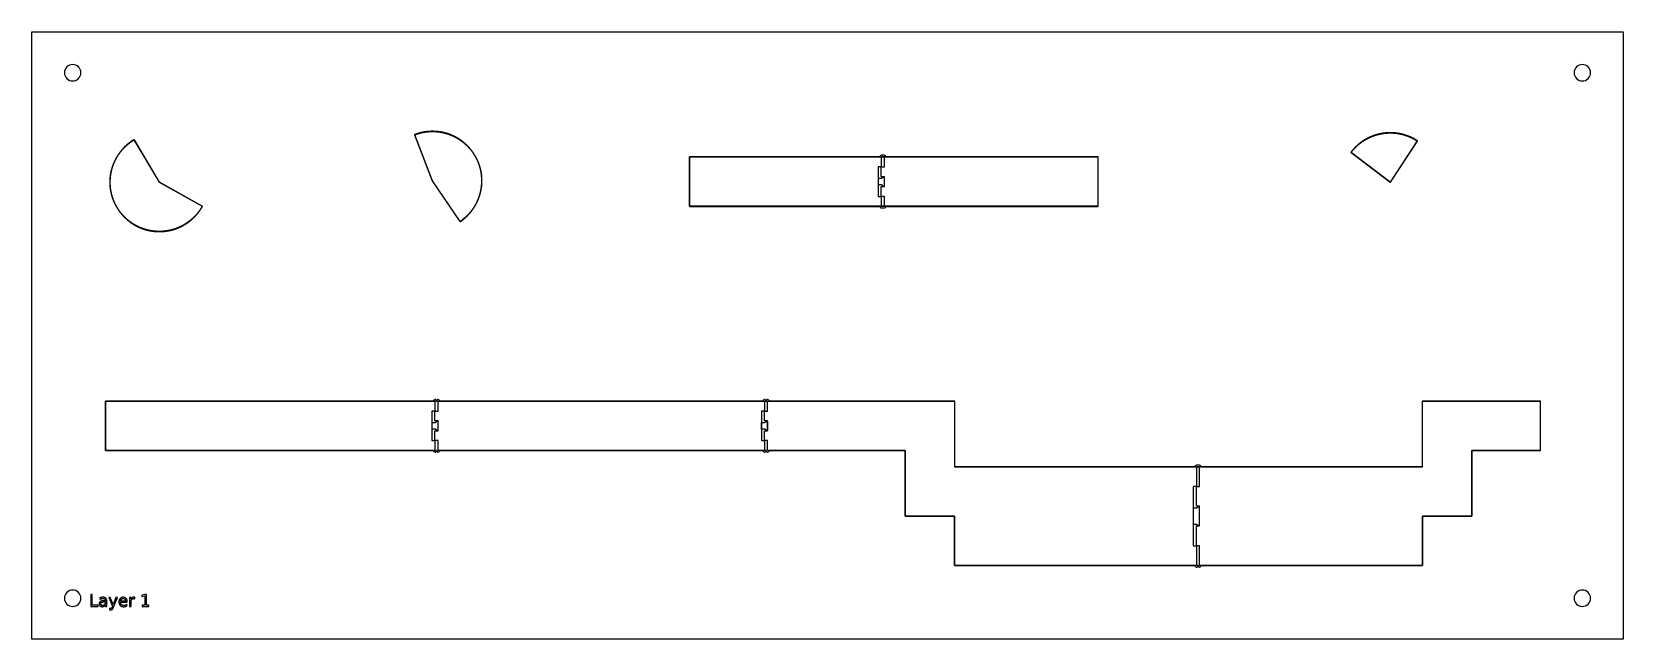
# Model space of a CAD drawing. Header units: metres. Extents: x -355 to 130, y -22 to 162.
import ezdxf

# ---------------------------------------------------------------- set-up
doc = ezdxf.new("R2010")
doc.units = ezdxf.units.M

msp = doc.modelspace()

# ---------------------------------------------------------------- linework, layer by layer
for points in [[(130.05, -22.45), (-354.85, -22.45), (-354.85, 162.45), (130.05, 162.45), (130.05, -22.45)], [(-339.9, 150), (-339.95, 150.49), (-340.09, 150.96), (-340.32, 151.39), (-340.63, 151.77), (-341.01, 152.08), (-341.44, 152.31), (-341.91, 152.45), (-342.4, 152.5), (-342.89, 152.45), (-343.36, 152.31), (-343.79, 152.08), (-344.17, 151.77), (-344.48, 151.39), (-344.71, 150.96), (-344.85, 150.49), (-344.9, 150), (-344.85, 149.51), (-344.71, 149.04), (-344.48, 148.61), (-344.17, 148.23), (-343.79, 147.92), (-343.36, 147.69), (-342.89, 147.55), (-342.4, 147.5), (-341.91, 147.55), (-341.44, 147.69), (-341.01, 147.92), (-340.63, 148.23), (-340.32, 148.61), (-340.09, 149.04), (-339.95, 149.51), (-339.9, 150)], [(120.1, 150), (120.05, 150.49), (119.91, 150.96), (119.68, 151.39), (119.37, 151.77), (118.99, 152.08), (118.56, 152.31), (118.09, 152.45), (117.6, 152.5), (117.11, 152.45), (116.64, 152.31), (116.21, 152.08), (115.83, 151.77), (115.52, 151.39), (115.29, 150.96), (115.15, 150.49), (115.1, 150), (115.15, 149.51), (115.29, 149.04), (115.52, 148.61), (115.83, 148.23), (116.21, 147.92), (116.64, 147.69), (117.11, 147.55), (117.6, 147.5), (118.09, 147.55), (118.56, 147.69), (118.99, 147.92), (119.37, 148.23), (119.68, 148.61), (119.91, 149.04), (120.05, 149.51), (120.1, 150)], [(-238.22, 131.09), (-232.82, 117.1), (-232.82, 117.1), (-232.82, 117.1), (-232.82, 117.09), (-224.41, 104.68), (-224.38, 104.66), (-224.37, 104.66), (-224.33, 104.67), (-224.31, 104.68), (-224.31, 104.68), (-224.31, 104.68), (-224.31, 104.68), (-224.28, 104.7), (-224.28, 104.7), (-224.28, 104.7), (-224.28, 104.7), (-224.25, 104.72), (-224.25, 104.72), (-224.25, 104.72), (-224.25, 104.72), (-224.22, 104.74), (-224.22, 104.74), (-224.22, 104.74), (-224.22, 104.74), (-224.19, 104.76), (-224.19, 104.76), (-224.19, 104.76), (-224.19, 104.76), (-224.16, 104.78), (-224.16, 104.78), (-224.16, 104.78), (-224.16, 104.78), (-224.14, 104.8), (-224.14, 104.8), (-224.14, 104.8), (-224.14, 104.8), (-224.11, 104.82), (-224.11, 104.82), (-224.11, 104.82), (-224.11, 104.82), (-224.08, 104.84), (-224.08, 104.84), (-224.08, 104.84), (-224.08, 104.84), (-224.05, 104.86), (-224.05, 104.86), (-224.05, 104.86), (-224.05, 104.86), (-224.02, 104.88), (-224.02, 104.88), (-224.02, 104.88), (-224.02, 104.88), (-223.99, 104.9), (-223.99, 104.9), (-223.99, 104.9), (-223.99, 104.9), (-223.97, 104.92), (-223.97, 104.92), (-223.97, 104.92), (-223.97, 104.92), (-223.94, 104.94), (-223.94, 104.94), (-223.94, 104.94), (-223.94, 104.94), (-223.91, 104.96), (-223.91, 104.96), (-223.91, 104.96), (-223.91, 104.96), (-223.88, 104.98), (-223.88, 104.98), (-223.88, 104.98), (-223.88, 104.98), (-223.85, 105), (-223.85, 105), (-223.85, 105), (-223.85, 105), (-223.83, 105.02), (-223.83, 105.02), (-223.83, 105.02), (-223.83, 105.02), (-223.8, 105.04), (-223.8, 105.04), (-223.8, 105.04), (-223.8, 105.04), (-223.77, 105.06), (-223.77, 105.06), (-223.77, 105.06), (-223.77, 105.06), (-223.74, 105.08), (-223.74, 105.08), (-223.74, 105.08), (-223.74, 105.08), (-223.71, 105.1), (-223.71, 105.1), (-223.71, 105.1), (-223.71, 105.1), (-223.69, 105.12), (-223.69, 105.12), (-223.69, 105.12), (-223.69, 105.12), (-223.66, 105.15), (-223.66, 105.15), (-223.66, 105.15), (-223.66, 105.15), (-223.63, 105.17), (-223.63, 105.17), (-223.63, 105.17), (-223.63, 105.17), (-223.6, 105.19), (-223.6, 105.19), (-223.6, 105.19), (-223.6, 105.19), (-223.58, 105.21), (-223.58, 105.21), (-223.58, 105.21), (-223.58, 105.21), (-223.55, 105.23), (-223.55, 105.23), (-223.55, 105.23), (-223.55, 105.23), (-223.52, 105.25), (-223.52, 105.25), (-223.52, 105.25), (-223.52, 105.25), (-223.49, 105.27), (-223.49, 105.27), (-223.49, 105.27), (-223.49, 105.27), (-223.47, 105.29), (-223.47, 105.29), (-223.47, 105.29), (-223.47, 105.29), (-223.44, 105.32), (-223.44, 105.32), (-223.44, 105.32), (-223.44, 105.32), (-223.41, 105.34), (-223.41, 105.34), (-223.41, 105.34), (-223.41, 105.34), (-223.39, 105.36), (-223.39, 105.36), (-223.39, 105.36), (-223.39, 105.36), (-223.36, 105.38), (-223.36, 105.38), (-223.36, 105.38), (-223.36, 105.38), (-223.33, 105.4), (-223.33, 105.4), (-223.33, 105.4), (-223.33, 105.4), (-223.3, 105.43), (-223.3, 105.43), (-223.3, 105.43), (-223.3, 105.43), (-223.28, 105.45), (-223.28, 105.45), (-223.28, 105.45), (-223.28, 105.45), (-223.25, 105.47), (-223.25, 105.47), (-223.25, 105.47), (-223.25, 105.47), (-223.22, 105.49), (-223.22, 105.49), (-223.22, 105.49), (-223.22, 105.49), (-223.2, 105.51), (-223.2, 105.51), (-223.2, 105.51), (-223.2, 105.51), (-223.17, 105.54), (-223.17, 105.54), (-223.17, 105.54), (-223.17, 105.54), (-223.14, 105.56), (-223.14, 105.56), (-223.14, 105.56), (-223.14, 105.56), (-223.12, 105.58), (-223.12, 105.58), (-223.12, 105.58), (-223.12, 105.58), (-223.09, 105.6), (-223.09, 105.6), (-223.09, 105.6), (-223.09, 105.6), (-223.06, 105.62), (-223.06, 105.62), (-223.06, 105.62), (-223.06, 105.62), (-223.04, 105.65), (-223.04, 105.65), (-223.04, 105.65), (-223.04, 105.65), (-223.01, 105.67), (-223.01, 105.67), (-223.01, 105.67), (-223.01, 105.67), (-222.98, 105.69), (-222.98, 105.69), (-222.98, 105.69), (-222.98, 105.69), (-222.96, 105.71), (-222.96, 105.71), (-222.96, 105.71), (-222.96, 105.71), (-222.93, 105.74), (-222.93, 105.74), (-222.93, 105.74), (-222.93, 105.74), (-222.9, 105.76), (-222.9, 105.76), (-222.9, 105.76), (-222.9, 105.76), (-222.88, 105.78), (-222.88, 105.78), (-222.88, 105.78), (-222.88, 105.78), (-222.85, 105.81), (-222.85, 105.81), (-222.85, 105.81), (-222.85, 105.81), (-222.83, 105.83), (-222.83, 105.83), (-222.83, 105.83), (-222.83, 105.83), (-222.8, 105.85), (-222.8, 105.85), (-222.8, 105.85), (-222.8, 105.85), (-222.77, 105.87), (-222.77, 105.87), (-222.77, 105.87), (-222.77, 105.87), (-222.75, 105.9), (-222.75, 105.9), (-222.75, 105.9), (-222.75, 105.9), (-222.72, 105.92), (-222.72, 105.92), (-222.72, 105.92), (-222.72, 105.92), (-222.7, 105.94), (-222.7, 105.94), (-222.7, 105.94), (-222.7, 105.94), (-222.67, 105.97), (-222.67, 105.97), (-222.67, 105.97), (-222.67, 105.97), (-222.64, 105.99), (-222.64, 105.99), (-222.64, 105.99), (-222.64, 105.99), (-222.62, 106.01), (-222.62, 106.01), (-222.62, 106.01), (-222.62, 106.01), (-222.59, 106.04), (-222.59, 106.04), (-222.59, 106.04), (-222.59, 106.04), (-222.57, 106.06), (-222.57, 106.06), (-222.57, 106.06), (-222.57, 106.06), (-222.54, 106.09), (-222.54, 106.09), (-222.54, 106.09), (-222.54, 106.09), (-222.52, 106.11), (-222.52, 106.11), (-222.52, 106.11), (-222.52, 106.11), (-222.49, 106.13), (-222.49, 106.13), (-222.49, 106.13), (-222.49, 106.13), (-222.47, 106.16), (-222.47, 106.16), (-222.47, 106.16), (-222.47, 106.16), (-222.44, 106.18), (-222.44, 106.18), (-222.44, 106.18), (-222.44, 106.18), (-222.42, 106.2), (-222.42, 106.2), (-222.42, 106.2), (-222.42, 106.2), (-222.39, 106.23), (-222.39, 106.23), (-222.39, 106.23), (-222.39, 106.23), (-222.37, 106.25), (-222.37, 106.25), (-222.37, 106.25), (-222.37, 106.25), (-222.34, 106.28), (-222.34, 106.28), (-222.34, 106.28), (-222.34, 106.28), (-222.32, 106.3), (-222.32, 106.3), (-222.32, 106.3), (-222.32, 106.3), (-222.29, 106.32), (-222.29, 106.32), (-222.29, 106.32), (-222.29, 106.32), (-222.27, 106.35), (-222.27, 106.35), (-222.27, 106.35), (-222.27, 106.35), (-222.24, 106.37), (-222.24, 106.37), (-222.24, 106.37), (-222.24, 106.37), (-222.22, 106.4), (-222.22, 106.4), (-222.22, 106.4), (-222.22, 106.4), (-222.19, 106.42), (-222.19, 106.42), (-222.19, 106.42), (-222.19, 106.42), (-222.17, 106.45), (-222.17, 106.45), (-222.17, 106.45), (-222.17, 106.45), (-222.14, 106.47), (-222.14, 106.47), (-222.14, 106.47), (-222.14, 106.47), (-222.12, 106.5), (-222.12, 106.5), (-222.12, 106.5), (-222.12, 106.5), (-222.09, 106.52), (-222.09, 106.52), (-222.09, 106.52), (-222.09, 106.52), (-222.07, 106.54), (-222.07, 106.54), (-222.07, 106.54), (-222.07, 106.54), (-222.04, 106.57), (-222.04, 106.57), (-222.04, 106.57), (-222.04, 106.57), (-222.02, 106.59), (-222.02, 106.59), (-222.02, 106.59), (-222.02, 106.59), (-222, 106.62), (-222, 106.62), (-222, 106.62), (-222, 106.62), (-221.97, 106.64), (-221.97, 106.64), (-221.97, 106.64), (-221.97, 106.64), (-221.95, 106.67), (-221.95, 106.67), (-221.95, 106.67), (-221.95, 106.67), (-221.92, 106.69), (-221.92, 106.69), (-221.92, 106.69), (-221.92, 106.69), (-221.9, 106.72), (-221.9, 106.72), (-221.9, 106.72), (-221.9, 106.72), (-221.87, 106.74), (-221.87, 106.74), (-221.87, 106.74), (-221.87, 106.74), (-221.85, 106.77), (-221.85, 106.77), (-221.85, 106.77), (-221.85, 106.77), (-221.83, 106.79), (-221.83, 106.79), (-221.83, 106.79), (-221.83, 106.79), (-221.8, 106.82), (-221.8, 106.82), (-221.8, 106.82), (-221.8, 106.82), (-221.78, 106.85), (-221.78, 106.85), (-221.78, 106.85), (-221.78, 106.85), (-221.76, 106.87), (-221.76, 106.87), (-221.76, 106.87), (-221.76, 106.87), (-221.73, 106.9), (-221.73, 106.9), (-221.73, 106.9), (-221.73, 106.9), (-221.71, 106.92), (-221.71, 106.92), (-221.71, 106.92), (-221.71, 106.92), (-221.69, 106.95), (-221.69, 106.95), (-221.69, 106.95), (-221.69, 106.95), (-221.66, 106.97), (-221.66, 106.97), (-221.66, 106.97), (-221.66, 106.97), (-221.64, 107), (-221.64, 107), (-221.64, 107), (-221.64, 107), (-221.61, 107.02), (-221.61, 107.02), (-221.61, 107.02), (-221.61, 107.02), (-221.59, 107.05), (-221.59, 107.05), (-221.59, 107.05), (-221.59, 107.05), (-221.57, 107.08), (-221.57, 107.08), (-221.57, 107.08), (-221.57, 107.08), (-221.55, 107.1), (-221.55, 107.1), (-221.55, 107.1), (-221.55, 107.1), (-221.52, 107.13), (-221.52, 107.13), (-221.52, 107.13), (-221.52, 107.13), (-221.5, 107.15), (-221.5, 107.15), (-221.5, 107.15), (-221.5, 107.15), (-221.48, 107.18), (-221.48, 107.18), (-221.48, 107.18), (-221.48, 107.18), (-221.45, 107.21), (-221.45, 107.21), (-221.45, 107.21), (-221.45, 107.21), (-221.43, 107.23), (-221.43, 107.23), (-221.43, 107.23), (-221.43, 107.23), (-221.41, 107.26), (-221.41, 107.26), (-221.41, 107.26), (-221.41, 107.26), (-221.38, 107.29), (-221.38, 107.29), (-221.38, 107.29), (-221.38, 107.29), (-221.36, 107.31), (-221.36, 107.31), (-221.36, 107.31), (-221.36, 107.31), (-221.34, 107.34), (-221.34, 107.34), (-221.34, 107.34), (-221.34, 107.34), (-221.32, 107.36), (-221.32, 107.36), (-221.32, 107.36), (-221.32, 107.36), (-221.29, 107.39), (-221.29, 107.39), (-221.29, 107.39), (-221.29, 107.39), (-221.27, 107.42), (-221.27, 107.42), (-221.27, 107.42), (-221.27, 107.42), (-221.25, 107.44), (-221.25, 107.44), (-221.25, 107.44), (-221.25, 107.44), (-221.23, 107.47), (-221.23, 107.47), (-221.23, 107.47), (-221.23, 107.47), (-221.2, 107.5), (-221.2, 107.5), (-221.2, 107.5), (-221.2, 107.5), (-221.18, 107.52), (-221.18, 107.52), (-221.18, 107.52), (-221.18, 107.52), (-221.16, 107.55), (-221.16, 107.55), (-221.16, 107.55), (-221.16, 107.55), (-221.14, 107.58), (-221.14, 107.58), (-221.14, 107.58), (-221.14, 107.58), (-221.12, 107.6), (-221.12, 107.6), (-221.12, 107.6), (-221.12, 107.6), (-221.09, 107.63), (-221.09, 107.63), (-221.09, 107.63), (-221.09, 107.63), (-221.07, 107.66), (-221.07, 107.66), (-221.07, 107.66), (-221.07, 107.66), (-221.05, 107.69), (-221.05, 107.69), (-221.05, 107.69), (-221.05, 107.69), (-221.03, 107.71), (-221.03, 107.71), (-221.03, 107.71), (-221.03, 107.71), (-221.01, 107.74), (-221.01, 107.74), (-221.01, 107.74), (-221.01, 107.74), (-220.99, 107.77), (-220.99, 107.77), (-220.99, 107.77), (-220.99, 107.77), (-220.96, 107.79), (-220.96, 107.79), (-220.96, 107.79), (-220.96, 107.79), (-220.94, 107.82), (-220.94, 107.82), (-220.94, 107.82), (-220.94, 107.82), (-220.92, 107.85), (-220.92, 107.85), (-220.92, 107.85), (-220.92, 107.85), (-220.9, 107.88), (-220.9, 107.88), (-220.9, 107.88), (-220.9, 107.88), (-220.88, 107.9), (-220.88, 107.9), (-220.88, 107.9), (-220.88, 107.9), (-220.86, 107.93), (-220.86, 107.93), (-220.86, 107.93), (-220.86, 107.93), (-220.84, 107.96), (-220.84, 107.96), (-220.84, 107.96), (-220.84, 107.96), (-220.82, 107.99), (-220.82, 107.99), (-220.82, 107.99), (-220.82, 107.99), (-220.79, 108.01), (-220.79, 108.01), (-220.79, 108.01), (-220.79, 108.01), (-220.77, 108.04), (-220.77, 108.04), (-220.77, 108.04), (-220.77, 108.04), (-220.75, 108.07), (-220.75, 108.07), (-220.75, 108.07), (-220.75, 108.07), (-220.73, 108.1), (-220.73, 108.1), (-220.73, 108.1), (-220.73, 108.1), (-220.71, 108.13), (-220.71, 108.13), (-220.71, 108.13), (-220.71, 108.13), (-220.69, 108.15), (-220.69, 108.15), (-220.69, 108.15), (-220.69, 108.15), (-220.67, 108.18), (-220.67, 108.18), (-220.67, 108.18), (-220.67, 108.18), (-220.65, 108.21), (-220.65, 108.21), (-220.65, 108.21), (-220.65, 108.21), (-220.63, 108.24), (-220.63, 108.24), (-220.63, 108.24), (-220.63, 108.24), (-220.61, 108.27), (-220.61, 108.27), (-220.61, 108.27), (-220.61, 108.27), (-220.59, 108.29), (-220.59, 108.29), (-220.59, 108.29), (-220.59, 108.29), (-220.57, 108.32), (-220.57, 108.32), (-220.57, 108.32), (-220.57, 108.32), (-220.55, 108.35), (-220.55, 108.35), (-220.55, 108.35), (-220.55, 108.35), (-220.53, 108.38), (-220.53, 108.38), (-220.53, 108.38), (-220.53, 108.38), (-220.51, 108.41), (-220.51, 108.41), (-220.51, 108.41), (-220.51, 108.41), (-220.49, 108.43), (-220.49, 108.43), (-220.49, 108.43), (-220.49, 108.43), (-220.47, 108.46), (-220.47, 108.46), (-220.47, 108.46), (-220.47, 108.46), (-220.45, 108.49), (-220.45, 108.49), (-220.45, 108.49), (-220.45, 108.49), (-220.43, 108.52), (-220.43, 108.52), (-220.43, 108.52), (-220.43, 108.52), (-220.41, 108.55), (-220.41, 108.55), (-220.41, 108.55), (-220.41, 108.55), (-220.39, 108.58), (-220.39, 108.58), (-220.39, 108.58), (-220.39, 108.58), (-220.37, 108.61), (-220.37, 108.61), (-220.37, 108.61), (-220.37, 108.61), (-220.35, 108.63), (-220.35, 108.63), (-220.35, 108.63), (-220.35, 108.63), (-220.33, 108.66), (-220.33, 108.66), (-220.33, 108.66), (-220.33, 108.66), (-220.31, 108.69), (-220.31, 108.69), (-220.31, 108.69), (-220.31, 108.69), (-220.29, 108.72), (-220.29, 108.72), (-220.29, 108.72), (-220.29, 108.72), (-220.27, 108.75), (-220.27, 108.75), (-220.27, 108.75), (-220.27, 108.75), (-220.25, 108.78), (-220.25, 108.78), (-220.25, 108.78), (-220.25, 108.78), (-220.23, 108.81), (-220.23, 108.81), (-220.23, 108.81), (-220.23, 108.81), (-220.21, 108.84), (-220.21, 108.84), (-220.21, 108.84), (-220.21, 108.84), (-220.19, 108.87), (-220.19, 108.87), (-220.19, 108.87), (-220.19, 108.87), (-220.17, 108.89), (-220.17, 108.89), (-220.17, 108.89), (-220.17, 108.89), (-220.15, 108.92), (-220.15, 108.92), (-220.15, 108.92), (-220.15, 108.92), (-220.14, 108.95), (-220.14, 108.95), (-220.14, 108.95), (-220.14, 108.95), (-220.12, 108.98), (-220.12, 108.98), (-220.12, 108.98), (-220.12, 108.98), (-220.1, 109.01), (-220.1, 109.01), (-220.1, 109.01), (-220.1, 109.01), (-220.08, 109.04), (-220.08, 109.04), (-220.08, 109.04), (-220.08, 109.04), (-220.06, 109.07), (-220.06, 109.07), (-220.06, 109.07), (-220.06, 109.07), (-220.04, 109.1), (-220.04, 109.1), (-220.04, 109.1), (-220.04, 109.1), (-220.02, 109.13), (-220.02, 109.13), (-220.02, 109.13), (-220.02, 109.13), (-220.01, 109.16), (-220.01, 109.16), (-220.01, 109.16), (-220.01, 109.16), (-219.99, 109.19), (-219.99, 109.19), (-219.99, 109.19), (-219.99, 109.19), (-219.97, 109.22), (-219.97, 109.22), (-219.97, 109.22), (-219.97, 109.22), (-219.95, 109.25), (-219.95, 109.25), (-219.95, 109.25), (-219.95, 109.25), (-219.93, 109.28), (-219.93, 109.28), (-219.93, 109.28), (-219.93, 109.28), (-219.91, 109.31), (-219.91, 109.31), (-219.91, 109.31), (-219.91, 109.31), (-219.9, 109.34), (-219.9, 109.34), (-219.9, 109.34), (-219.9, 109.34), (-219.88, 109.37), (-219.88, 109.37), (-219.88, 109.37), (-219.88, 109.37), (-219.86, 109.4), (-219.86, 109.4), (-219.86, 109.4), (-219.86, 109.4), (-219.84, 109.43), (-219.84, 109.43), (-219.84, 109.43), (-219.84, 109.43), (-219.82, 109.46), (-219.82, 109.46), (-219.82, 109.46), (-219.82, 109.46), (-219.81, 109.49), (-219.81, 109.49), (-219.81, 109.49), (-219.81, 109.49), (-219.79, 109.52), (-219.79, 109.52), (-219.79, 109.52), (-219.79, 109.52), (-219.77, 109.55), (-219.77, 109.55), (-219.77, 109.55), (-219.77, 109.55), (-219.75, 109.58), (-219.75, 109.58), (-219.75, 109.58), (-219.75, 109.58), (-219.74, 109.61), (-219.74, 109.61), (-219.74, 109.61), (-219.74, 109.61), (-219.72, 109.64), (-219.72, 109.64), (-219.72, 109.64), (-219.72, 109.64), (-219.7, 109.67), (-219.7, 109.67), (-219.7, 109.67), (-219.7, 109.67), (-219.69, 109.7), (-219.69, 109.7), (-219.69, 109.7), (-219.69, 109.7), (-219.67, 109.73), (-219.67, 109.73), (-219.67, 109.73), (-219.67, 109.73), (-219.65, 109.76), (-219.65, 109.76), (-219.65, 109.76), (-219.65, 109.76), (-219.63, 109.79), (-219.63, 109.79), (-219.63, 109.79), (-219.63, 109.79), (-219.62, 109.82), (-219.62, 109.82), (-219.62, 109.82), (-219.62, 109.82), (-219.6, 109.85), (-219.6, 109.85), (-219.6, 109.85), (-219.6, 109.85), (-219.58, 109.88), (-219.58, 109.88), (-219.58, 109.88), (-219.58, 109.88), (-219.57, 109.91), (-219.57, 109.91), (-219.57, 109.91), (-219.57, 109.91), (-219.55, 109.94), (-219.55, 109.94), (-219.55, 109.94), (-219.55, 109.94), (-219.53, 109.97), (-219.53, 109.97), (-219.53, 109.97), (-219.53, 109.97), (-219.52, 110), (-219.52, 110), (-219.52, 110), (-219.52, 110), (-219.5, 110.03), (-219.5, 110.03), (-219.5, 110.03), (-219.5, 110.03), (-219.48, 110.06), (-219.48, 110.06), (-219.48, 110.06), (-219.48, 110.06), (-219.47, 110.09), (-219.47, 110.09), (-219.47, 110.09), (-219.47, 110.09), (-219.45, 110.12), (-219.45, 110.12), (-219.45, 110.12), (-219.45, 110.12), (-219.44, 110.15), (-219.44, 110.15), (-219.44, 110.15), (-219.44, 110.15), (-219.42, 110.18), (-219.42, 110.18), (-219.42, 110.18), (-219.42, 110.18), (-219.4, 110.22), (-219.4, 110.22), (-219.4, 110.22), (-219.4, 110.22), (-219.39, 110.25), (-219.39, 110.25), (-219.39, 110.25), (-219.39, 110.25), (-219.37, 110.28), (-219.37, 110.28), (-219.37, 110.28), (-219.37, 110.28), (-219.36, 110.31), (-219.36, 110.31), (-219.36, 110.31), (-219.36, 110.31), (-219.34, 110.34), (-219.34, 110.34), (-219.34, 110.34), (-219.34, 110.34), (-219.33, 110.37), (-219.33, 110.37), (-219.33, 110.37), (-219.33, 110.37), (-219.31, 110.4), (-219.31, 110.4), (-219.31, 110.4), (-219.31, 110.4), (-219.29, 110.43), (-219.29, 110.43), (-219.29, 110.43), (-219.29, 110.43), (-219.28, 110.46), (-219.28, 110.46), (-219.28, 110.46), (-219.28, 110.46), (-219.26, 110.49), (-219.26, 110.49), (-219.26, 110.49), (-219.26, 110.49), (-219.25, 110.53), (-219.25, 110.53), (-219.25, 110.53), (-219.25, 110.53), (-219.23, 110.56), (-219.23, 110.56), (-219.23, 110.56), (-219.23, 110.56), (-219.22, 110.59), (-219.22, 110.59), (-219.22, 110.59), (-219.22, 110.59), (-219.2, 110.62), (-219.2, 110.62), (-219.2, 110.62), (-219.2, 110.62), (-219.19, 110.65), (-219.19, 110.65), (-219.19, 110.65), (-219.19, 110.65), (-219.17, 110.68), (-219.17, 110.68), (-219.17, 110.68), (-219.17, 110.68), (-219.16, 110.71), (-219.16, 110.71), (-219.16, 110.71), (-219.16, 110.71), (-219.14, 110.75), (-219.14, 110.75), (-219.14, 110.75), (-219.14, 110.75), (-219.13, 110.78), (-219.13, 110.78), (-219.13, 110.78), (-219.13, 110.78), (-219.11, 110.81), (-219.11, 110.81), (-219.11, 110.81), (-219.11, 110.81), (-219.1, 110.84), (-219.1, 110.84), (-219.1, 110.84), (-219.1, 110.84), (-219.08, 110.87), (-219.08, 110.87), (-219.08, 110.87), (-219.08, 110.87), (-219.07, 110.9), (-219.07, 110.9), (-219.07, 110.9), (-219.07, 110.9), (-219.06, 110.94), (-219.06, 110.94), (-219.06, 110.94), (-219.06, 110.94), (-219.04, 110.97), (-219.04, 110.97), (-219.04, 110.97), (-219.04, 110.97), (-219.03, 111), (-219.03, 111), (-219.03, 111), (-219.03, 111), (-219.01, 111.03), (-219.01, 111.03), (-219.01, 111.03), (-219.01, 111.03), (-219, 111.06), (-219, 111.06), (-219, 111.06), (-219, 111.06), (-218.99, 111.09), (-218.99, 111.09), (-218.99, 111.09), (-218.99, 111.09), (-218.97, 111.13), (-218.97, 111.13), (-218.97, 111.13), (-218.97, 111.13), (-218.96, 111.16), (-218.96, 111.16), (-218.96, 111.16), (-218.96, 111.16), (-218.94, 111.19), (-218.94, 111.19), (-218.94, 111.19), (-218.94, 111.19), (-218.93, 111.22), (-218.93, 111.22), (-218.93, 111.22), (-218.93, 111.22), (-218.92, 111.25), (-218.92, 111.25), (-218.92, 111.25), (-218.92, 111.25), (-218.9, 111.29), (-218.9, 111.29), (-218.9, 111.29), (-218.9, 111.29), (-218.89, 111.32), (-218.89, 111.32), (-218.89, 111.32), (-218.89, 111.32), (-218.88, 111.35), (-218.88, 111.35), (-218.88, 111.35), (-218.88, 111.35), (-218.86, 111.38), (-218.86, 111.38), (-218.86, 111.38), (-218.86, 111.38), (-218.85, 111.41), (-218.85, 111.41), (-218.85, 111.41), (-218.85, 111.41), (-218.84, 111.45), (-218.84, 111.45), (-218.84, 111.45), (-218.84, 111.45), (-218.82, 111.48), (-218.82, 111.48), (-218.82, 111.48), (-218.82, 111.48), (-218.81, 111.51), (-218.81, 111.51), (-218.81, 111.51), (-218.81, 111.51), (-218.8, 111.54), (-218.8, 111.54), (-218.8, 111.54), (-218.8, 111.54), (-218.79, 111.58), (-218.79, 111.58), (-218.79, 111.58), (-218.79, 111.58), (-218.77, 111.61), (-218.77, 111.61), (-218.77, 111.61), (-218.77, 111.61), (-218.76, 111.64), (-218.76, 111.64), (-218.76, 111.64), (-218.76, 111.64), (-218.75, 111.67), (-218.75, 111.67), (-218.75, 111.67), (-218.75, 111.67), (-218.73, 111.7), (-218.73, 111.7), (-218.73, 111.7), (-218.73, 111.7), (-218.72, 111.74), (-218.72, 111.74), (-218.72, 111.74), (-218.72, 111.74), (-218.71, 111.77), (-218.71, 111.77), (-218.71, 111.77), (-218.71, 111.77), (-218.7, 111.8), (-218.7, 111.8), (-218.7, 111.8), (-218.7, 111.8), (-218.69, 111.83), (-218.69, 111.83), (-218.69, 111.83), (-218.69, 111.83), (-218.67, 111.87), (-218.67, 111.87), (-218.67, 111.87), (-218.67, 111.87), (-218.66, 111.9), (-218.66, 111.9), (-218.66, 111.9), (-218.66, 111.9), (-218.65, 111.93), (-218.65, 111.93), (-218.65, 111.93), (-218.65, 111.93), (-218.64, 111.97), (-218.64, 111.97), (-218.64, 111.97), (-218.64, 111.97), (-218.63, 112), (-218.63, 112), (-218.63, 112), (-218.63, 112), (-218.61, 112.03), (-218.61, 112.03), (-218.61, 112.03), (-218.61, 112.03), (-218.6, 112.06), (-218.6, 112.06), (-218.6, 112.06), (-218.6, 112.06), (-218.59, 112.1), (-218.59, 112.1), (-218.59, 112.1), (-218.59, 112.1), (-218.58, 112.13), (-218.58, 112.13), (-218.58, 112.13), (-218.58, 112.13), (-218.57, 112.16), (-218.57, 112.16), (-218.57, 112.16), (-218.57, 112.16), (-218.56, 112.19), (-218.56, 112.19), (-218.56, 112.19), (-218.56, 112.19), (-218.54, 112.23), (-218.54, 112.23), (-218.54, 112.23), (-218.54, 112.23), (-218.53, 112.26), (-218.53, 112.26), (-218.53, 112.26), (-218.53, 112.26), (-218.52, 112.29), (-218.52, 112.29), (-218.52, 112.29), (-218.52, 112.29), (-218.51, 112.33), (-218.51, 112.33), (-218.51, 112.33), (-218.51, 112.33), (-218.5, 112.36), (-218.5, 112.36), (-218.5, 112.36), (-218.5, 112.36), (-218.49, 112.39), (-218.49, 112.39), (-218.49, 112.39), (-218.49, 112.39), (-218.48, 112.42), (-218.48, 112.42), (-218.48, 112.42), (-218.48, 112.42), (-218.47, 112.46), (-218.47, 112.46), (-218.47, 112.46), (-218.47, 112.46), (-218.46, 112.49), (-218.46, 112.49), (-218.46, 112.49), (-218.46, 112.49), (-218.45, 112.52), (-218.45, 112.52), (-218.45, 112.52), (-218.45, 112.52), (-218.43, 112.56), (-218.43, 112.56), (-218.43, 112.56), (-218.43, 112.56), (-218.42, 112.59), (-218.42, 112.59), (-218.42, 112.59), (-218.42, 112.59), (-218.41, 112.62), (-218.41, 112.62), (-218.41, 112.62), (-218.41, 112.62), (-218.4, 112.66), (-218.4, 112.66), (-218.4, 112.66), (-218.4, 112.66), (-218.39, 112.69), (-218.39, 112.69), (-218.39, 112.69), (-218.39, 112.69), (-218.38, 112.72), (-218.38, 112.72), (-218.38, 112.72), (-218.38, 112.72), (-218.37, 112.76), (-218.37, 112.76), (-218.37, 112.76), (-218.37, 112.76), (-218.36, 112.79), (-218.36, 112.79), (-218.36, 112.79), (-218.36, 112.79), (-218.35, 112.82), (-218.35, 112.82), (-218.35, 112.82), (-218.35, 112.82), (-218.34, 112.86), (-218.34, 112.86), (-218.34, 112.86), (-218.34, 112.86), (-218.33, 112.89), (-218.33, 112.89), (-218.33, 112.89), (-218.33, 112.89), (-218.32, 112.92), (-218.32, 112.92), (-218.32, 112.92), (-218.32, 112.92), (-218.31, 112.96), (-218.31, 112.96), (-218.31, 112.96), (-218.31, 112.96), (-218.3, 112.99), (-218.3, 112.99), (-218.3, 112.99), (-218.3, 112.99), (-218.29, 113.02), (-218.29, 113.02), (-218.29, 113.02), (-218.29, 113.02), (-218.29, 113.06), (-218.29, 113.06), (-218.29, 113.06), (-218.29, 113.06), (-218.28, 113.09), (-218.28, 113.09), (-218.28, 113.09), (-218.28, 113.09), (-218.27, 113.12), (-218.27, 113.12), (-218.27, 113.12), (-218.27, 113.12), (-218.26, 113.16), (-218.26, 113.16), (-218.26, 113.16), (-218.26, 113.16), (-218.25, 113.19), (-218.25, 113.19), (-218.25, 113.19), (-218.25, 113.19), (-218.24, 113.22), (-218.24, 113.22), (-218.24, 113.22), (-218.24, 113.22), (-218.23, 113.26), (-218.23, 113.26), (-218.23, 113.26), (-218.23, 113.26), (-218.22, 113.29), (-218.22, 113.29), (-218.22, 113.29), (-218.22, 113.29), (-218.21, 113.32), (-218.21, 113.32), (-218.21, 113.32), (-218.21, 113.32), (-218.2, 113.36), (-218.2, 113.36), (-218.2, 113.36), (-218.2, 113.36), (-218.2, 113.39), (-218.2, 113.39), (-218.2, 113.39), (-218.2, 113.39), (-218.19, 113.43), (-218.19, 113.43), (-218.19, 113.43), (-218.19, 113.43), (-218.18, 113.46), (-218.18, 113.46), (-218.18, 113.46), (-218.18, 113.46), (-218.17, 113.49), (-218.17, 113.49), (-218.17, 113.49), (-218.17, 113.49), (-218.16, 113.53), (-218.16, 113.53), (-218.16, 113.53), (-218.16, 113.53), (-218.15, 113.56), (-218.15, 113.56), (-218.15, 113.56), (-218.15, 113.56), (-218.15, 113.59), (-218.15, 113.59), (-218.15, 113.59), (-218.15, 113.59), (-218.14, 113.63), (-218.14, 113.63), (-218.14, 113.63), (-218.14, 113.63), (-218.13, 113.66), (-218.13, 113.66), (-218.13, 113.66), (-218.13, 113.66), (-218.12, 113.7), (-218.12, 113.7), (-218.12, 113.7), (-218.12, 113.7), (-218.11, 113.73), (-218.11, 113.73), (-218.11, 113.73), (-218.11, 113.73), (-218.11, 113.76), (-218.11, 113.76), (-218.11, 113.76), (-218.11, 113.76), (-218.1, 113.8), (-218.1, 113.8), (-218.1, 113.8), (-218.1, 113.8), (-218.09, 113.83), (-218.09, 113.83), (-218.09, 113.83), (-218.09, 113.83), (-218.08, 113.87), (-218.08, 113.87), (-218.08, 113.87), (-218.08, 113.87), (-218.08, 113.9), (-218.08, 113.9), (-218.08, 113.9), (-218.08, 113.9), (-218.07, 113.93), (-218.07, 113.93), (-218.07, 113.93), (-218.07, 113.93), (-218.06, 113.97), (-218.06, 113.97), (-218.06, 113.97), (-218.06, 113.97), (-218.05, 114), (-218.05, 114), (-218.05, 114), (-218.05, 114), (-218.05, 114.04), (-218.05, 114.04), (-218.05, 114.04), (-218.05, 114.04), (-218.04, 114.07), (-218.04, 114.07), (-218.04, 114.07), (-218.04, 114.07), (-218.03, 114.1), (-218.03, 114.1), (-218.03, 114.1), (-218.03, 114.1), (-218.03, 114.14), (-218.03, 114.14), (-218.03, 114.14), (-218.03, 114.14), (-218.02, 114.17), (-218.02, 114.17), (-218.02, 114.17), (-218.02, 114.17), (-218.01, 114.21), (-218.01, 114.21), (-218.01, 114.21), (-218.01, 114.21), (-218, 114.24), (-218, 114.24), (-218, 114.24), (-218, 114.24), (-218, 114.27), (-218, 114.27), (-218, 114.27), (-218, 114.27), (-217.99, 114.31), (-217.99, 114.31), (-217.99, 114.31), (-217.99, 114.31), (-217.99, 114.34), (-217.99, 114.34), (-217.99, 114.34), (-217.99, 114.34), (-217.98, 114.38), (-217.98, 114.38), (-217.98, 114.38), (-217.98, 114.38), (-217.97, 114.41), (-217.97, 114.41), (-217.97, 114.41), (-217.97, 114.41), (-217.97, 114.44), (-217.97, 114.44), (-217.97, 114.44), (-217.97, 114.44), (-217.96, 114.48), (-217.96, 114.48), (-217.96, 114.48), (-217.96, 114.48), (-217.95, 114.51), (-217.95, 114.51), (-217.95, 114.51), (-217.95, 114.51), (-217.95, 114.55), (-217.95, 114.55), (-217.95, 114.55), (-217.95, 114.55), (-217.94, 114.58), (-217.94, 114.58), (-217.94, 114.58), (-217.94, 114.58), (-217.94, 114.62), (-217.94, 114.62), (-217.94, 114.62), (-217.94, 114.62), (-217.93, 114.65), (-217.93, 114.65), (-217.93, 114.65), (-217.93, 114.65), (-217.92, 114.68), (-217.92, 114.68), (-217.92, 114.68), (-217.92, 114.68), (-217.92, 114.72), (-217.92, 114.72), (-217.92, 114.72), (-217.92, 114.72), (-217.91, 114.75), (-217.91, 114.75), (-217.91, 114.75), (-217.91, 114.75), (-217.91, 114.79), (-217.91, 114.79), (-217.91, 114.79), (-217.91, 114.79), (-217.9, 114.82), (-217.9, 114.82), (-217.9, 114.82), (-217.9, 114.82), (-217.9, 114.86), (-217.9, 114.86), (-217.9, 114.86), (-217.9, 114.86), (-217.89, 114.89), (-217.89, 114.89), (-217.89, 114.89), (-217.89, 114.89), (-217.89, 114.92), (-217.89, 114.92), (-217.89, 114.92), (-217.89, 114.92), (-217.88, 114.96), (-217.88, 114.96), (-217.88, 114.96), (-217.88, 114.96), (-217.88, 114.99), (-217.88, 114.99), (-217.88, 114.99), (-217.88, 114.99), (-217.87, 115.03), (-217.87, 115.03), (-217.87, 115.03), (-217.87, 115.03), (-217.87, 115.06), (-217.87, 115.06), (-217.87, 115.06), (-217.87, 115.06), (-217.86, 115.1), (-217.86, 115.1), (-217.86, 115.1), (-217.86, 115.1), (-217.86, 115.13), (-217.86, 115.13), (-217.86, 115.13), (-217.86, 115.13), (-217.85, 115.17), (-217.85, 115.17), (-217.85, 115.17), (-217.85, 115.17), (-217.85, 115.2), (-217.85, 115.2), (-217.85, 115.2), (-217.85, 115.2), (-217.85, 115.23), (-217.85, 115.23), (-217.85, 115.23), (-217.85, 115.23), (-217.84, 115.27), (-217.84, 115.27), (-217.84, 115.27), (-217.84, 115.27), (-217.84, 115.3), (-217.84, 115.3), (-217.84, 115.3), (-217.84, 115.3), (-217.83, 115.34), (-217.83, 115.34), (-217.83, 115.34), (-217.83, 115.34), (-217.83, 115.37), (-217.83, 115.37), (-217.83, 115.37), (-217.83, 115.37), (-217.82, 115.41), (-217.82, 115.41), (-217.82, 115.41), (-217.82, 115.41), (-217.82, 115.44), (-217.82, 115.44), (-217.82, 115.44), (-217.82, 115.44), (-217.82, 115.48), (-217.82, 115.48), (-217.82, 115.48), (-217.82, 115.48), (-217.81, 115.51), (-217.81, 115.51), (-217.81, 115.51), (-217.81, 115.51), (-217.81, 115.55), (-217.81, 115.55), (-217.81, 115.55), (-217.81, 115.55), (-217.81, 115.58), (-217.81, 115.58), (-217.81, 115.58), (-217.81, 115.58), (-217.8, 115.61), (-217.8, 115.61), (-217.8, 115.61), (-217.8, 115.61), (-217.8, 115.65), (-217.8, 115.65), (-217.8, 115.65), (-217.8, 115.65), (-217.8, 115.68), (-217.8, 115.68), (-217.8, 115.68), (-217.8, 115.68), (-217.79, 115.72), (-217.79, 115.72), (-217.79, 115.72), (-217.79, 115.72), (-217.79, 115.75), (-217.79, 115.75), (-217.79, 115.75), (-217.79, 115.75), (-217.79, 115.79), (-217.79, 115.79), (-217.79, 115.79), (-217.79, 115.79), (-217.78, 115.82), (-217.78, 115.82), (-217.78, 115.82), (-217.78, 115.82), (-217.78, 115.86), (-217.78, 115.86), (-217.78, 115.86), (-217.78, 115.86), (-217.78, 115.89), (-217.78, 115.89), (-217.78, 115.89), (-217.78, 115.89), (-217.77, 115.93), (-217.77, 115.93), (-217.77, 115.93), (-217.77, 115.93), (-217.77, 115.96), (-217.77, 115.96), (-217.77, 115.96), (-217.77, 115.96), (-217.77, 116), (-217.77, 116), (-217.77, 116), (-217.77, 116), (-217.77, 116.03), (-217.77, 116.03), (-217.77, 116.03), (-217.77, 116.03), (-217.76, 116.06), (-217.76, 116.06), (-217.76, 116.06), (-217.76, 116.06), (-217.76, 116.1), (-217.76, 116.1), (-217.76, 116.1), (-217.76, 116.1), (-217.76, 116.13), (-217.76, 116.13), (-217.76, 116.13), (-217.76, 116.13), (-217.76, 116.17), (-217.76, 116.17), (-217.76, 116.17), (-217.76, 116.17), (-217.75, 116.2), (-217.75, 116.2), (-217.75, 116.2), (-217.75, 116.2), (-217.75, 116.24), (-217.75, 116.24), (-217.75, 116.24), (-217.75, 116.24), (-217.75, 116.27), (-217.75, 116.27), (-217.75, 116.27), (-217.75, 116.27), (-217.75, 116.31), (-217.75, 116.31), (-217.75, 116.31), (-217.75, 116.31), (-217.75, 116.34), (-217.75, 116.34), (-217.75, 116.34), (-217.75, 116.34), (-217.74, 116.38), (-217.74, 116.38), (-217.74, 116.38), (-217.74, 116.38), (-217.74, 116.41), (-217.74, 116.41), (-217.74, 116.41), (-217.74, 116.41), (-217.74, 116.45), (-217.74, 116.45), (-217.74, 116.45), (-217.74, 116.45), (-217.74, 116.48), (-217.74, 116.48), (-217.74, 116.48), (-217.74, 116.48), (-217.74, 116.52), (-217.74, 116.52), (-217.74, 116.52), (-217.74, 116.52), (-217.74, 116.55), (-217.74, 116.55), (-217.74, 116.55), (-217.74, 116.55), (-217.74, 116.59), (-217.74, 116.59), (-217.74, 116.59), (-217.74, 116.59), (-217.73, 116.62), (-217.73, 116.62), (-217.73, 116.62), (-217.73, 116.62), (-217.73, 116.65), (-217.73, 116.65), (-217.73, 116.65), (-217.73, 116.65), (-217.73, 116.69), (-217.73, 116.69), (-217.73, 116.69), (-217.73, 116.69), (-217.73, 116.72), (-217.73, 116.72), (-217.73, 116.72), (-217.73, 116.72), (-217.73, 116.76), (-217.73, 116.76), (-217.73, 116.76), (-217.73, 116.76), (-217.73, 116.79), (-217.73, 116.79), (-217.73, 116.79), (-217.73, 116.79), (-217.73, 116.83), (-217.73, 116.83), (-217.73, 116.83), (-217.73, 116.83), (-217.73, 116.86), (-217.73, 116.86), (-217.73, 116.86), (-217.73, 116.86), (-217.73, 116.9), (-217.73, 116.9), (-217.73, 116.9), (-217.73, 116.9), (-217.73, 116.93), (-217.73, 116.93), (-217.73, 116.93), (-217.73, 116.93), (-217.73, 116.97), (-217.73, 116.97), (-217.73, 116.97), (-217.73, 116.97), (-217.73, 117), (-217.73, 117), (-217.73, 117), (-217.73, 117), (-217.73, 117.04), (-217.73, 117.04), (-217.73, 117.04), (-217.73, 117.04), (-217.73, 117.07), (-217.73, 117.07), (-217.73, 117.07), (-217.73, 117.07), (-217.73, 117.11), (-217.73, 117.11), (-217.73, 117.11), (-217.73, 117.11), (-217.73, 117.14), (-217.73, 117.14), (-217.73, 117.14), (-217.73, 117.14), (-217.73, 117.18), (-217.73, 117.18), (-217.73, 117.18), (-217.73, 117.18), (-217.73, 117.21), (-217.73, 117.21), (-217.73, 117.21), (-217.73, 117.21), (-217.73, 117.25), (-217.73, 117.25), (-217.73, 117.25), (-217.73, 117.25), (-217.73, 117.28), (-217.73, 117.28), (-217.73, 117.28), (-217.73, 117.28), (-217.73, 117.32), (-217.73, 117.32), (-217.73, 117.32), (-217.73, 117.32), (-217.73, 117.35), (-217.73, 117.35), (-217.73, 117.35), (-217.73, 117.35), (-217.73, 117.38), (-217.73, 117.38), (-217.73, 117.38), (-217.73, 117.38), (-217.73, 117.42), (-217.73, 117.42), (-217.73, 117.42), (-217.73, 117.42), (-217.73, 117.45), (-217.73, 117.45), (-217.73, 117.45), (-217.73, 117.45), (-217.73, 117.49), (-217.73, 117.49), (-217.73, 117.49), (-217.73, 117.49), (-217.73, 117.52), (-217.73, 117.52), (-217.73, 117.52), (-217.73, 117.52), (-217.73, 117.56), (-217.73, 117.56), (-217.73, 117.56), (-217.73, 117.56), (-217.73, 117.59), (-217.73, 117.59), (-217.73, 117.59), (-217.73, 117.59), (-217.74, 117.63), (-217.74, 117.63), (-217.74, 117.63), (-217.74, 117.63), (-217.74, 117.66), (-217.74, 117.66), (-217.74, 117.66), (-217.74, 117.66), (-217.74, 117.7), (-217.74, 117.7), (-217.74, 117.7), (-217.74, 117.7), (-217.74, 117.73), (-217.74, 117.73), (-217.74, 117.73), (-217.74, 117.73), (-217.74, 117.77), (-217.74, 117.77), (-217.74, 117.77), (-217.74, 117.77), (-217.74, 117.8), (-217.74, 117.8), (-217.74, 117.8), (-217.74, 117.8), (-217.74, 117.84), (-217.74, 117.84), (-217.74, 117.84), (-217.74, 117.84), (-217.75, 117.87), (-217.75, 117.87), (-217.75, 117.87), (-217.75, 117.87), (-217.75, 117.91), (-217.75, 117.91), (-217.75, 117.91), (-217.75, 117.91), (-217.75, 117.94), (-217.75, 117.94), (-217.75, 117.94), (-217.75, 117.94), (-217.75, 117.98), (-217.75, 117.98), (-217.75, 117.98), (-217.75, 117.98), (-217.75, 118.01), (-217.75, 118.01), (-217.75, 118.01), (-217.75, 118.01), (-217.75, 118.04), (-217.75, 118.04), (-217.75, 118.04), (-217.75, 118.04), (-217.76, 118.08), (-217.76, 118.08), (-217.76, 118.08), (-217.76, 118.08), (-217.76, 118.11), (-217.76, 118.11), (-217.76, 118.11), (-217.76, 118.11), (-217.76, 118.15), (-217.76, 118.15), (-217.76, 118.15), (-217.76, 118.15), (-217.76, 118.18), (-217.76, 118.18), (-217.76, 118.18), (-217.76, 118.18), (-217.77, 118.22), (-217.77, 118.22), (-217.77, 118.22), (-217.77, 118.22), (-217.77, 118.25), (-217.77, 118.25), (-217.77, 118.25), (-217.77, 118.25), (-217.77, 118.29), (-217.77, 118.29), (-217.77, 118.29), (-217.77, 118.29), (-217.77, 118.32), (-217.77, 118.32), (-217.77, 118.32), (-217.77, 118.32), (-217.78, 118.36), (-217.78, 118.36), (-217.78, 118.36), (-217.78, 118.36), (-217.78, 118.39), (-217.78, 118.39), (-217.78, 118.39), (-217.78, 118.39), (-217.78, 118.43), (-217.78, 118.43), (-217.78, 118.43), (-217.78, 118.43), (-217.79, 118.46), (-217.79, 118.46), (-217.79, 118.46), (-217.79, 118.46), (-217.79, 118.5), (-217.79, 118.5), (-217.79, 118.5), (-217.79, 118.5), (-217.79, 118.53), (-217.79, 118.53), (-217.79, 118.53), (-217.79, 118.53), (-217.8, 118.56), (-217.8, 118.56), (-217.8, 118.56), (-217.8, 118.56), (-217.8, 118.6), (-217.8, 118.6), (-217.8, 118.6), (-217.8, 118.6), (-217.8, 118.63), (-217.8, 118.63), (-217.8, 118.63), (-217.8, 118.63), (-217.81, 118.67), (-217.81, 118.67), (-217.81, 118.67), (-217.81, 118.67), (-217.81, 118.7), (-217.81, 118.7), (-217.81, 118.7), (-217.81, 118.7), (-217.81, 118.74), (-217.81, 118.74), (-217.81, 118.74), (-217.81, 118.74), (-217.82, 118.77), (-217.82, 118.77), (-217.82, 118.77), (-217.82, 118.77), (-217.82, 118.81), (-217.82, 118.81), (-217.82, 118.81), (-217.82, 118.81), (-217.83, 118.84), (-217.83, 118.84), (-217.83, 118.84), (-217.83, 118.84), (-217.83, 118.88), (-217.83, 118.88), (-217.83, 118.88), (-217.83, 118.88), (-217.83, 118.91), (-217.83, 118.91), (-217.83, 118.91), (-217.83, 118.91), (-217.84, 118.94), (-217.84, 118.94), (-217.84, 118.94), (-217.84, 118.94), (-217.84, 118.98), (-217.84, 118.98), (-217.84, 118.98), (-217.84, 118.98), (-217.85, 119.01), (-217.85, 119.01), (-217.85, 119.01), (-217.85, 119.01), (-217.85, 119.05), (-217.85, 119.05), (-217.85, 119.05), (-217.85, 119.05), (-217.86, 119.08), (-217.86, 119.08), (-217.86, 119.08), (-217.86, 119.08), (-217.86, 119.12), (-217.86, 119.12), (-217.86, 119.12), (-217.86, 119.12), (-217.86, 119.15), (-217.86, 119.15), (-217.86, 119.15), (-217.86, 119.15), (-217.87, 119.19), (-217.87, 119.19), (-217.87, 119.19), (-217.87, 119.19), (-217.87, 119.22), (-217.87, 119.22), (-217.87, 119.22), (-217.87, 119.22), (-217.88, 119.25), (-217.88, 119.25), (-217.88, 119.25), (-217.88, 119.25), (-217.88, 119.29), (-217.88, 119.29), (-217.88, 119.29), (-217.88, 119.29), (-217.89, 119.32), (-217.89, 119.32), (-217.89, 119.32), (-217.89, 119.32), (-217.89, 119.36), (-217.89, 119.36), (-217.89, 119.36), (-217.89, 119.36), (-217.9, 119.39), (-217.9, 119.39), (-217.9, 119.39), (-217.9, 119.39), (-217.9, 119.43), (-217.9, 119.43), (-217.9, 119.43), (-217.9, 119.43), (-217.91, 119.46), (-217.91, 119.46), (-217.91, 119.46), (-217.91, 119.46), (-217.92, 119.49), (-217.92, 119.49), (-217.92, 119.49), (-217.92, 119.49), (-217.92, 119.53), (-217.92, 119.53), (-217.92, 119.53), (-217.92, 119.53), (-217.93, 119.56), (-217.93, 119.56), (-217.93, 119.56), (-217.93, 119.56), (-217.93, 119.6), (-217.93, 119.6), (-217.93, 119.6), (-217.93, 119.6), (-217.94, 119.63), (-217.94, 119.63), (-217.94, 119.63), (-217.94, 119.63), (-217.94, 119.67), (-217.94, 119.67), (-217.94, 119.67), (-217.94, 119.67), (-217.95, 119.7), (-217.95, 119.7), (-217.95, 119.7), (-217.95, 119.7), (-217.96, 119.73), (-217.96, 119.73), (-217.96, 119.73), (-217.96, 119.73), (-217.96, 119.77), (-217.96, 119.77), (-217.96, 119.77), (-217.96, 119.77), (-217.97, 119.8), (-217.97, 119.8), (-217.97, 119.8), (-217.97, 119.8), (-217.97, 119.84), (-217.97, 119.84), (-217.97, 119.84), (-217.97, 119.84), (-217.98, 119.87), (-217.98, 119.87), (-217.98, 119.87), (-217.98, 119.87), (-217.99, 119.91), (-217.99, 119.91), (-217.99, 119.91), (-217.99, 119.91), (-217.99, 119.94), (-217.99, 119.94), (-217.99, 119.94), (-217.99, 119.94), (-218, 119.97), (-218, 119.97), (-218, 119.97), (-218, 119.97), (-218.01, 120.01), (-218.01, 120.01), (-218.01, 120.01), (-218.01, 120.01), (-218.01, 120.04), (-218.01, 120.04), (-218.01, 120.04), (-218.01, 120.04), (-218.02, 120.08), (-218.02, 120.08), (-218.02, 120.08), (-218.02, 120.08), (-218.03, 120.11), (-218.03, 120.11), (-218.03, 120.11), (-218.03, 120.11), (-218.03, 120.14), (-218.03, 120.14), (-218.03, 120.14), (-218.03, 120.14), (-218.04, 120.18), (-218.04, 120.18), (-218.04, 120.18), (-218.04, 120.18), (-218.05, 120.21), (-218.05, 120.21), (-218.05, 120.21), (-218.05, 120.21), (-218.05, 120.25), (-218.05, 120.25), (-218.05, 120.25), (-218.05, 120.25), (-218.06, 120.28), (-218.06, 120.28), (-218.06, 120.28), (-218.06, 120.28), (-218.07, 120.31), (-218.07, 120.31), (-218.07, 120.31), (-218.07, 120.31), (-218.08, 120.35), (-218.08, 120.35), (-218.08, 120.35), (-218.08, 120.35), (-218.08, 120.38), (-218.08, 120.38), (-218.08, 120.38), (-218.08, 120.38), (-218.09, 120.42), (-218.09, 120.42), (-218.09, 120.42), (-218.09, 120.42), (-218.1, 120.45), (-218.1, 120.45), (-218.1, 120.45), (-218.1, 120.45), (-218.11, 120.48), (-218.11, 120.48), (-218.11, 120.48), (-218.11, 120.48), (-218.12, 120.52), (-218.12, 120.52), (-218.12, 120.52), (-218.12, 120.52), (-218.12, 120.55), (-218.12, 120.55), (-218.12, 120.55), (-218.12, 120.55), (-218.13, 120.59), (-218.13, 120.59), (-218.13, 120.59), (-218.13, 120.59), (-218.14, 120.62), (-218.14, 120.62), (-218.14, 120.62), (-218.14, 120.62), (-218.15, 120.65), (-218.15, 120.65), (-218.15, 120.65), (-218.15, 120.65), (-218.16, 120.69), (-218.16, 120.69), (-218.16, 120.69), (-218.16, 120.69), (-218.16, 120.72), (-218.16, 120.72), (-218.16, 120.72), (-218.16, 120.72), (-218.17, 120.75), (-218.17, 120.75), (-218.17, 120.75), (-218.17, 120.75), (-218.18, 120.79), (-218.18, 120.79), (-218.18, 120.79), (-218.18, 120.79), (-218.19, 120.82), (-218.19, 120.82), (-218.19, 120.82), (-218.19, 120.82), (-218.2, 120.86), (-218.2, 120.86), (-218.2, 120.86), (-218.2, 120.86), (-218.21, 120.89), (-218.21, 120.89), (-218.21, 120.89), (-218.21, 120.89), (-218.21, 120.92), (-218.21, 120.92), (-218.21, 120.92), (-218.21, 120.92), (-218.22, 120.96), (-218.22, 120.96), (-218.22, 120.96), (-218.22, 120.96), (-218.23, 120.99), (-218.23, 120.99), (-218.23, 120.99), (-218.23, 120.99), (-218.24, 121.02), (-218.24, 121.02), (-218.24, 121.02), (-218.24, 121.02), (-218.25, 121.06), (-218.25, 121.06), (-218.25, 121.06), (-218.25, 121.06), (-218.26, 121.09), (-218.26, 121.09), (-218.26, 121.09), (-218.26, 121.09), (-218.27, 121.12), (-218.27, 121.12), (-218.27, 121.12), (-218.27, 121.12), (-218.28, 121.16), (-218.28, 121.16), (-218.28, 121.16), (-218.28, 121.16), (-218.29, 121.19), (-218.29, 121.19), (-218.29, 121.19), (-218.29, 121.19), (-218.3, 121.22), (-218.3, 121.22), (-218.3, 121.22), (-218.3, 121.22), (-218.31, 121.26), (-218.31, 121.26), (-218.31, 121.26), (-218.31, 121.26), (-218.32, 121.29), (-218.32, 121.29), (-218.32, 121.29), (-218.32, 121.29), (-218.33, 121.33), (-218.33, 121.33), (-218.33, 121.33), (-218.33, 121.33), (-218.34, 121.36), (-218.34, 121.36), (-218.34, 121.36), (-218.34, 121.36), (-218.35, 121.39), (-218.35, 121.39), (-218.35, 121.39), (-218.35, 121.39), (-218.36, 121.43), (-218.36, 121.43), (-218.36, 121.43), (-218.36, 121.43), (-218.37, 121.46), (-218.37, 121.46), (-218.37, 121.46), (-218.37, 121.46), (-218.38, 121.49), (-218.38, 121.49), (-218.38, 121.49), (-218.38, 121.49), (-218.39, 121.52), (-218.39, 121.52), (-218.39, 121.52), (-218.39, 121.52), (-218.4, 121.56), (-218.4, 121.56), (-218.4, 121.56), (-218.4, 121.56), (-218.41, 121.59), (-218.41, 121.59), (-218.41, 121.59), (-218.41, 121.59), (-218.42, 121.62), (-218.42, 121.62), (-218.42, 121.62), (-218.42, 121.62), (-218.43, 121.66), (-218.43, 121.66), (-218.43, 121.66), (-218.43, 121.66), (-218.44, 121.69), (-218.44, 121.69), (-218.44, 121.69), (-218.44, 121.69), (-218.45, 121.72), (-218.45, 121.72), (-218.45, 121.72), (-218.45, 121.72), (-218.46, 121.76), (-218.46, 121.76), (-218.46, 121.76), (-218.46, 121.76), (-218.47, 121.79), (-218.47, 121.79), (-218.47, 121.79), (-218.47, 121.79), (-218.48, 121.82), (-218.48, 121.82), (-218.48, 121.82), (-218.48, 121.82), (-218.49, 121.86), (-218.49, 121.86), (-218.49, 121.86), (-218.49, 121.86), (-218.5, 121.89), (-218.5, 121.89), (-218.5, 121.89), (-218.5, 121.89), (-218.51, 121.92), (-218.51, 121.92), (-218.51, 121.92), (-218.51, 121.92), (-218.52, 121.95), (-218.52, 121.95), (-218.52, 121.95), (-218.52, 121.95), (-218.54, 121.99), (-218.54, 121.99), (-218.54, 121.99), (-218.54, 121.99), (-218.55, 122.02), (-218.55, 122.02), (-218.55, 122.02), (-218.55, 122.02), (-218.56, 122.05), (-218.56, 122.05), (-218.56, 122.05), (-218.56, 122.05), (-218.57, 122.09), (-218.57, 122.09), (-218.57, 122.09), (-218.57, 122.09), (-218.58, 122.12), (-218.58, 122.12), (-218.58, 122.12), (-218.58, 122.12), (-218.59, 122.15), (-218.59, 122.15), (-218.59, 122.15), (-218.59, 122.15), (-218.6, 122.18), (-218.6, 122.18), (-218.6, 122.18), (-218.6, 122.18), (-218.62, 122.22), (-218.62, 122.22), (-218.62, 122.22), (-218.62, 122.22), (-218.63, 122.25), (-218.63, 122.25), (-218.63, 122.25), (-218.63, 122.25), (-218.64, 122.28), (-218.64, 122.28), (-218.64, 122.28), (-218.64, 122.28), (-218.65, 122.32), (-218.65, 122.32), (-218.65, 122.32), (-218.65, 122.32), (-218.66, 122.35), (-218.66, 122.35), (-218.66, 122.35), (-218.66, 122.35), (-218.68, 122.38), (-218.68, 122.38), (-218.68, 122.38), (-218.68, 122.38), (-218.69, 122.41), (-218.69, 122.41), (-218.69, 122.41), (-218.69, 122.41), (-218.7, 122.45), (-218.7, 122.45), (-218.7, 122.45), (-218.7, 122.45), (-218.71, 122.48), (-218.71, 122.48), (-218.71, 122.48), (-218.71, 122.48), (-218.73, 122.51), (-218.73, 122.51), (-218.73, 122.51), (-218.73, 122.51), (-218.74, 122.54), (-218.74, 122.54), (-218.74, 122.54), (-218.74, 122.54), (-218.75, 122.58), (-218.75, 122.58), (-218.75, 122.58), (-218.75, 122.58), (-218.76, 122.61), (-218.76, 122.61), (-218.76, 122.61), (-218.76, 122.61), (-218.78, 122.64), (-218.78, 122.64), (-218.78, 122.64), (-218.78, 122.64), (-218.79, 122.67), (-218.79, 122.67), (-218.79, 122.67), (-218.79, 122.67), (-218.8, 122.7), (-218.8, 122.7), (-218.8, 122.7), (-218.8, 122.7), (-218.81, 122.74), (-218.81, 122.74), (-218.81, 122.74), (-218.81, 122.74), (-218.83, 122.77), (-218.83, 122.77), (-218.83, 122.77), (-218.83, 122.77), (-218.84, 122.8), (-218.84, 122.8), (-218.84, 122.8), (-218.84, 122.8), (-218.85, 122.83), (-218.85, 122.83), (-218.85, 122.83), (-218.85, 122.83), (-218.87, 122.87), (-218.87, 122.87), (-218.87, 122.87), (-218.87, 122.87), (-218.88, 122.9), (-218.88, 122.9), (-218.88, 122.9), (-218.88, 122.9), (-218.89, 122.93), (-218.89, 122.93), (-218.89, 122.93), (-218.89, 122.93), (-218.91, 122.96), (-218.91, 122.96), (-218.91, 122.96), (-218.91, 122.96), (-218.92, 122.99), (-218.92, 122.99), (-218.92, 122.99), (-218.92, 122.99), (-218.93, 123.03), (-218.93, 123.03), (-218.93, 123.03), (-218.93, 123.03), (-218.95, 123.06), (-218.95, 123.06), (-218.95, 123.06), (-218.95, 123.06), (-218.96, 123.09), (-218.96, 123.09), (-218.96, 123.09), (-218.96, 123.09), (-218.98, 123.12), (-218.98, 123.12), (-218.98, 123.12), (-218.98, 123.12), (-218.99, 123.15), (-218.99, 123.15), (-218.99, 123.15), (-218.99, 123.15), (-219, 123.19), (-219, 123.19), (-219, 123.19), (-219, 123.19), (-219.02, 123.22), (-219.02, 123.22), (-219.02, 123.22), (-219.02, 123.22), (-219.03, 123.25), (-219.03, 123.25), (-219.03, 123.25), (-219.03, 123.25), (-219.05, 123.28), (-219.05, 123.28), (-219.05, 123.28), (-219.05, 123.28), (-219.06, 123.31), (-219.06, 123.31), (-219.06, 123.31), (-219.06, 123.31), (-219.07, 123.34), (-219.07, 123.34), (-219.07, 123.34), (-219.07, 123.34), (-219.09, 123.38), (-219.09, 123.38), (-219.09, 123.38), (-219.09, 123.38), (-219.1, 123.41), (-219.1, 123.41), (-219.1, 123.41), (-219.1, 123.41), (-219.12, 123.44), (-219.12, 123.44), (-219.12, 123.44), (-219.12, 123.44), (-219.13, 123.47), (-219.13, 123.47), (-219.13, 123.47), (-219.13, 123.47), (-219.15, 123.5), (-219.15, 123.5), (-219.15, 123.5), (-219.15, 123.5), (-219.16, 123.53), (-219.16, 123.53), (-219.16, 123.53), (-219.16, 123.53), (-219.18, 123.56), (-219.18, 123.56), (-219.18, 123.56), (-219.18, 123.56), (-219.19, 123.6), (-219.19, 123.6), (-219.19, 123.6), (-219.19, 123.6), (-219.21, 123.63), (-219.21, 123.63), (-219.21, 123.63), (-219.21, 123.63), (-219.22, 123.66), (-219.22, 123.66), (-219.22, 123.66), (-219.22, 123.66), (-219.24, 123.69), (-219.24, 123.69), (-219.24, 123.69), (-219.24, 123.69), (-219.25, 123.72), (-219.25, 123.72), (-219.25, 123.72), (-219.25, 123.72), (-219.27, 123.75), (-219.27, 123.75), (-219.27, 123.75), (-219.27, 123.75), (-219.28, 123.78), (-219.28, 123.78), (-219.28, 123.78), (-219.28, 123.78), (-219.3, 123.81), (-219.3, 123.81), (-219.3, 123.81), (-219.3, 123.81), (-219.31, 123.85), (-219.31, 123.85), (-219.31, 123.85), (-219.31, 123.85), (-219.33, 123.88), (-219.33, 123.88), (-219.33, 123.88), (-219.33, 123.88), (-219.34, 123.91), (-219.34, 123.91), (-219.34, 123.91), (-219.34, 123.91), (-219.36, 123.94), (-219.36, 123.94), (-219.36, 123.94), (-219.36, 123.94), (-219.38, 123.97), (-219.38, 123.97), (-219.38, 123.97), (-219.38, 123.97), (-219.39, 124), (-219.39, 124), (-219.39, 124), (-219.39, 124), (-219.41, 124.03), (-219.41, 124.03), (-219.41, 124.03), (-219.41, 124.03), (-219.42, 124.06), (-219.42, 124.06), (-219.42, 124.06), (-219.42, 124.06), (-219.44, 124.09), (-219.44, 124.09), (-219.44, 124.09), (-219.44, 124.09), (-219.46, 124.12), (-219.46, 124.12), (-219.46, 124.12), (-219.46, 124.12), (-219.47, 124.16), (-219.47, 124.16), (-219.47, 124.16), (-219.47, 124.16), (-219.49, 124.19), (-219.49, 124.19), (-219.49, 124.19), (-219.49, 124.19), (-219.5, 124.22), (-219.5, 124.22), (-219.5, 124.22), (-219.5, 124.22), (-219.52, 124.25), (-219.52, 124.25), (-219.52, 124.25), (-219.52, 124.25), (-219.54, 124.28), (-219.54, 124.28), (-219.54, 124.28), (-219.54, 124.28), (-219.55, 124.31), (-219.55, 124.31), (-219.55, 124.31), (-219.55, 124.31), (-219.57, 124.34), (-219.57, 124.34), (-219.57, 124.34), (-219.57, 124.34), (-219.59, 124.37), (-219.59, 124.37), (-219.59, 124.37), (-219.59, 124.37), (-219.6, 124.4), (-219.6, 124.4), (-219.6, 124.4), (-219.6, 124.4), (-219.62, 124.43), (-219.62, 124.43), (-219.62, 124.43), (-219.62, 124.43), (-219.64, 124.46), (-219.64, 124.46), (-219.64, 124.46), (-219.64, 124.46), (-219.66, 124.49), (-219.66, 124.49), (-219.66, 124.49), (-219.66, 124.49), (-219.67, 124.52), (-219.67, 124.52), (-219.67, 124.52), (-219.67, 124.52), (-219.69, 124.55), (-219.69, 124.55), (-219.69, 124.55), (-219.69, 124.55), (-219.71, 124.58), (-219.71, 124.58), (-219.71, 124.58), (-219.71, 124.58), (-219.72, 124.61), (-219.72, 124.61), (-219.72, 124.61), (-219.72, 124.61), (-219.74, 124.64), (-219.74, 124.64), (-219.74, 124.64), (-219.74, 124.64), (-219.76, 124.67), (-219.76, 124.67), (-219.76, 124.67), (-219.76, 124.67), (-219.78, 124.7), (-219.78, 124.7), (-219.78, 124.7), (-219.78, 124.7), (-219.79, 124.73), (-219.79, 124.73), (-219.79, 124.73), (-219.79, 124.73), (-219.81, 124.76), (-219.81, 124.76), (-219.81, 124.76), (-219.81, 124.76), (-219.83, 124.79), (-219.83, 124.79), (-219.83, 124.79), (-219.83, 124.79), (-219.85, 124.82), (-219.85, 124.82), (-219.85, 124.82), (-219.85, 124.82), (-219.86, 124.85), (-219.86, 124.85), (-219.86, 124.85), (-219.86, 124.85), (-219.88, 124.88), (-219.88, 124.88), (-219.88, 124.88), (-219.88, 124.88), (-219.9, 124.91), (-219.9, 124.91), (-219.9, 124.91), (-219.9, 124.91), (-219.92, 124.94), (-219.92, 124.94), (-219.92, 124.94), (-219.92, 124.94), (-219.94, 124.97), (-219.94, 124.97), (-219.94, 124.97), (-219.94, 124.97), (-219.95, 125), (-219.95, 125), (-219.95, 125), (-219.95, 125), (-219.97, 125.03), (-219.97, 125.03), (-219.97, 125.03), (-219.97, 125.03), (-219.99, 125.06), (-219.99, 125.06), (-219.99, 125.06), (-219.99, 125.06), (-220.01, 125.09), (-220.01, 125.09), (-220.01, 125.09), (-220.01, 125.09), (-220.03, 125.12), (-220.03, 125.12), (-220.03, 125.12), (-220.03, 125.12), (-220.05, 125.15), (-220.05, 125.15), (-220.05, 125.15), (-220.05, 125.15), (-220.06, 125.18), (-220.06, 125.18), (-220.06, 125.18), (-220.06, 125.18), (-220.08, 125.21), (-220.08, 125.21), (-220.08, 125.21), (-220.08, 125.21), (-220.1, 125.24), (-220.1, 125.24), (-220.1, 125.24), (-220.1, 125.24), (-220.12, 125.26), (-220.12, 125.26), (-220.12, 125.26), (-220.12, 125.26), (-220.14, 125.29), (-220.14, 125.29), (-220.14, 125.29), (-220.14, 125.29), (-220.16, 125.32), (-220.16, 125.32), (-220.16, 125.32), (-220.16, 125.32), (-220.18, 125.35), (-220.18, 125.35), (-220.18, 125.35), (-220.18, 125.35), (-220.2, 125.38), (-220.2, 125.38), (-220.2, 125.38), (-220.2, 125.38), (-220.22, 125.41), (-220.22, 125.41), (-220.22, 125.41), (-220.22, 125.41), (-220.24, 125.44), (-220.24, 125.44), (-220.24, 125.44), (-220.24, 125.44), (-220.25, 125.47), (-220.25, 125.47), (-220.25, 125.47), (-220.25, 125.47), (-220.27, 125.5), (-220.27, 125.5), (-220.27, 125.5), (-220.27, 125.5), (-220.29, 125.53), (-220.29, 125.53), (-220.29, 125.53), (-220.29, 125.53), (-220.31, 125.55), (-220.31, 125.55), (-220.31, 125.55), (-220.31, 125.55), (-220.33, 125.58), (-220.33, 125.58), (-220.33, 125.58), (-220.33, 125.58), (-220.35, 125.61), (-220.35, 125.61), (-220.35, 125.61), (-220.35, 125.61), (-220.37, 125.64), (-220.37, 125.64), (-220.37, 125.64), (-220.37, 125.64), (-220.39, 125.67), (-220.39, 125.67), (-220.39, 125.67), (-220.39, 125.67), (-220.41, 125.7), (-220.41, 125.7), (-220.41, 125.7), (-220.41, 125.7), (-220.43, 125.73), (-220.43, 125.73), (-220.43, 125.73), (-220.43, 125.73), (-220.45, 125.76), (-220.45, 125.76), (-220.45, 125.76), (-220.45, 125.76), (-220.47, 125.78), (-220.47, 125.78), (-220.47, 125.78), (-220.47, 125.78), (-220.49, 125.81), (-220.49, 125.81), (-220.49, 125.81), (-220.49, 125.81), (-220.51, 125.84), (-220.51, 125.84), (-220.51, 125.84), (-220.51, 125.84), (-220.53, 125.87), (-220.53, 125.87), (-220.53, 125.87), (-220.53, 125.87), (-220.55, 125.9), (-220.55, 125.9), (-220.55, 125.9), (-220.55, 125.9), (-220.57, 125.93), (-220.57, 125.93), (-220.57, 125.93), (-220.57, 125.93), (-220.59, 125.95), (-220.59, 125.95), (-220.59, 125.95), (-220.59, 125.95), (-220.61, 125.98), (-220.61, 125.98), (-220.61, 125.98), (-220.61, 125.98), (-220.63, 126.01), (-220.63, 126.01), (-220.63, 126.01), (-220.63, 126.01), (-220.65, 126.04), (-220.65, 126.04), (-220.65, 126.04), (-220.65, 126.04), (-220.67, 126.07), (-220.67, 126.07), (-220.67, 126.07), (-220.67, 126.07), (-220.69, 126.09), (-220.69, 126.09), (-220.69, 126.09), (-220.69, 126.09), (-220.72, 126.12), (-220.72, 126.12), (-220.72, 126.12), (-220.72, 126.12), (-220.74, 126.15), (-220.74, 126.15), (-220.74, 126.15), (-220.74, 126.15), (-220.76, 126.18), (-220.76, 126.18), (-220.76, 126.18), (-220.76, 126.18), (-220.78, 126.2), (-220.78, 126.2), (-220.78, 126.2), (-220.78, 126.2), (-220.8, 126.23), (-220.8, 126.23), (-220.8, 126.23), (-220.8, 126.23), (-220.82, 126.26), (-220.82, 126.26), (-220.82, 126.26), (-220.82, 126.26), (-220.84, 126.29), (-220.84, 126.29), (-220.84, 126.29), (-220.84, 126.29), (-220.86, 126.32), (-220.86, 126.32), (-220.86, 126.32), (-220.86, 126.32), (-220.88, 126.34), (-220.88, 126.34), (-220.88, 126.34), (-220.88, 126.34), (-220.9, 126.37), (-220.9, 126.37), (-220.9, 126.37), (-220.9, 126.37), (-220.93, 126.4), (-220.93, 126.4), (-220.93, 126.4), (-220.93, 126.4), (-220.95, 126.42), (-220.95, 126.42), (-220.95, 126.42), (-220.95, 126.42), (-220.97, 126.45), (-220.97, 126.45), (-220.97, 126.45), (-220.97, 126.45), (-220.99, 126.48), (-220.99, 126.48), (-220.99, 126.48), (-220.99, 126.48), (-221.01, 126.51), (-221.01, 126.51), (-221.01, 126.51), (-221.01, 126.51), (-221.03, 126.53), (-221.03, 126.53), (-221.03, 126.53), (-221.03, 126.53), (-221.06, 126.56), (-221.06, 126.56), (-221.06, 126.56), (-221.06, 126.56), (-221.08, 126.59), (-221.08, 126.59), (-221.08, 126.59), (-221.08, 126.59), (-221.1, 126.61), (-221.1, 126.61), (-221.1, 126.61), (-221.1, 126.61), (-221.12, 126.64), (-221.12, 126.64), (-221.12, 126.64), (-221.12, 126.64), (-221.14, 126.67), (-221.14, 126.67), (-221.14, 126.67), (-221.14, 126.67), (-221.17, 126.7), (-221.17, 126.7), (-221.17, 126.7), (-221.17, 126.7), (-221.19, 126.72), (-221.19, 126.72), (-221.19, 126.72), (-221.19, 126.72), (-221.21, 126.75), (-221.21, 126.75), (-221.21, 126.75), (-221.21, 126.75), (-221.23, 126.78), (-221.23, 126.78), (-221.23, 126.78), (-221.23, 126.78), (-221.25, 126.8), (-221.25, 126.8), (-221.25, 126.8), (-221.25, 126.8), (-221.28, 126.83), (-221.28, 126.83), (-221.28, 126.83), (-221.28, 126.83), (-221.3, 126.86), (-221.3, 126.86), (-221.3, 126.86), (-221.3, 126.86), (-221.32, 126.88), (-221.32, 126.88), (-221.32, 126.88), (-221.32, 126.88), (-221.34, 126.91), (-221.34, 126.91), (-221.34, 126.91), (-221.34, 126.91), (-221.37, 126.93), (-221.37, 126.93), (-221.37, 126.93), (-221.37, 126.93), (-221.39, 126.96), (-221.39, 126.96), (-221.39, 126.96), (-221.39, 126.96), (-221.41, 126.99), (-221.41, 126.99), (-221.41, 126.99), (-221.41, 126.99), (-221.44, 127.01), (-221.44, 127.01), (-221.44, 127.01), (-221.44, 127.01), (-221.46, 127.04), (-221.46, 127.04), (-221.46, 127.04), (-221.46, 127.04), (-221.48, 127.07), (-221.48, 127.07), (-221.48, 127.07), (-221.48, 127.07), (-221.5, 127.09), (-221.5, 127.09), (-221.5, 127.09), (-221.5, 127.09), (-221.53, 127.12), (-221.53, 127.12), (-221.53, 127.12), (-221.53, 127.12), (-221.55, 127.14), (-221.55, 127.14), (-221.55, 127.14), (-221.55, 127.14), (-221.57, 127.17), (-221.57, 127.17), (-221.57, 127.17), (-221.57, 127.17), (-221.6, 127.2), (-221.6, 127.2), (-221.6, 127.2), (-221.6, 127.2), (-221.62, 127.22), (-221.62, 127.22), (-221.62, 127.22), (-221.62, 127.22), (-221.64, 127.25), (-221.64, 127.25), (-221.64, 127.25), (-221.64, 127.25), (-221.67, 127.27), (-221.67, 127.27), (-221.67, 127.27), (-221.67, 127.27), (-221.69, 127.3), (-221.69, 127.3), (-221.69, 127.3), (-221.69, 127.3), (-221.71, 127.32), (-221.71, 127.32), (-221.71, 127.32), (-221.71, 127.32), (-221.74, 127.35), (-221.74, 127.35), (-221.74, 127.35), (-221.74, 127.35), (-221.76, 127.38), (-221.76, 127.38), (-221.76, 127.38), (-221.76, 127.38), (-221.79, 127.4), (-221.79, 127.4), (-221.79, 127.4), (-221.79, 127.4), (-221.81, 127.43), (-221.81, 127.43), (-221.81, 127.43), (-221.81, 127.43), (-221.83, 127.45), (-221.83, 127.45), (-221.83, 127.45), (-221.83, 127.45), (-221.86, 127.48), (-221.86, 127.48), (-221.86, 127.48), (-221.86, 127.48), (-221.88, 127.5), (-221.88, 127.5), (-221.88, 127.5), (-221.88, 127.5), (-221.9, 127.53), (-221.9, 127.53), (-221.9, 127.53), (-221.9, 127.53), (-221.93, 127.55), (-221.93, 127.55), (-221.93, 127.55), (-221.93, 127.55), (-221.95, 127.58), (-221.95, 127.58), (-221.95, 127.58), (-221.95, 127.58), (-221.98, 127.6), (-221.98, 127.6), (-221.98, 127.6), (-221.98, 127.6), (-222, 127.63), (-222, 127.63), (-222, 127.63), (-222, 127.63), (-222.03, 127.65), (-222.03, 127.65), (-222.03, 127.65), (-222.03, 127.65), (-222.05, 127.68), (-222.05, 127.68), (-222.05, 127.68), (-222.05, 127.68), (-222.07, 127.7), (-222.07, 127.7), (-222.07, 127.7), (-222.07, 127.7), (-222.1, 127.73), (-222.1, 127.73), (-222.1, 127.73), (-222.1, 127.73), (-222.12, 127.75), (-222.12, 127.75), (-222.12, 127.75), (-222.12, 127.75), (-222.15, 127.78), (-222.15, 127.78), (-222.15, 127.78), (-222.15, 127.78), (-222.17, 127.8), (-222.17, 127.8), (-222.17, 127.8), (-222.17, 127.8), (-222.2, 127.82), (-222.2, 127.82), (-222.2, 127.82), (-222.2, 127.82), (-222.22, 127.85), (-222.22, 127.85), (-222.22, 127.85), (-222.22, 127.85), (-222.25, 127.87), (-222.25, 127.87), (-222.25, 127.87), (-222.25, 127.87), (-222.27, 127.9), (-222.27, 127.9), (-222.27, 127.9), (-222.27, 127.9), (-222.3, 127.92), (-222.3, 127.92), (-222.3, 127.92), (-222.3, 127.92), (-222.32, 127.95), (-222.32, 127.95), (-222.32, 127.95), (-222.32, 127.95), (-222.35, 127.97), (-222.35, 127.97), (-222.35, 127.97), (-222.35, 127.97), (-222.37, 127.99), (-222.37, 127.99), (-222.37, 127.99), (-222.37, 127.99), (-222.4, 128.02), (-222.4, 128.02), (-222.4, 128.02), (-222.4, 128.02), (-222.42, 128.04), (-222.42, 128.04), (-222.42, 128.04), (-222.42, 128.04), (-222.45, 128.07), (-222.45, 128.07), (-222.45, 128.07), (-222.45, 128.07), (-222.47, 128.09), (-222.47, 128.09), (-222.47, 128.09), (-222.47, 128.09), (-222.5, 128.11), (-222.5, 128.11), (-222.5, 128.11), (-222.5, 128.11), (-222.52, 128.14), (-222.52, 128.14), (-222.52, 128.14), (-222.52, 128.14), (-222.55, 128.16), (-222.55, 128.16), (-222.55, 128.16), (-222.55, 128.16), (-222.57, 128.18), (-222.57, 128.18), (-222.57, 128.18), (-222.57, 128.18), (-222.6, 128.21), (-222.6, 128.21), (-222.6, 128.21), (-222.6, 128.21), (-222.63, 128.23), (-222.63, 128.23), (-222.63, 128.23), (-222.63, 128.23), (-222.65, 128.25), (-222.65, 128.25), (-222.65, 128.25), (-222.65, 128.25), (-222.68, 128.28), (-222.68, 128.28), (-222.68, 128.28), (-222.68, 128.28), (-222.7, 128.3), (-222.7, 128.3), (-222.7, 128.3), (-222.7, 128.3), (-222.73, 128.32), (-222.73, 128.32), (-222.73, 128.32), (-222.73, 128.32), (-222.75, 128.35), (-222.75, 128.35), (-222.75, 128.35), (-222.75, 128.35), (-222.78, 128.37), (-222.78, 128.37), (-222.78, 128.37), (-222.78, 128.37), (-222.81, 128.39), (-222.81, 128.39), (-222.81, 128.39), (-222.81, 128.39), (-222.83, 128.42), (-222.83, 128.42), (-222.83, 128.42), (-222.83, 128.42), (-222.86, 128.44), (-222.86, 128.44), (-222.86, 128.44), (-222.86, 128.44), (-222.88, 128.46), (-222.88, 128.46), (-222.88, 128.46), (-222.88, 128.46), (-222.91, 128.49), (-222.91, 128.49), (-222.91, 128.49), (-222.91, 128.49), (-222.94, 128.51), (-222.94, 128.51), (-222.94, 128.51), (-222.94, 128.51), (-222.96, 128.53), (-222.96, 128.53), (-222.96, 128.53), (-222.96, 128.53), (-222.99, 128.55), (-222.99, 128.55), (-222.99, 128.55), (-222.99, 128.55), (-223.02, 128.58), (-223.02, 128.58), (-223.02, 128.58), (-223.02, 128.58), (-223.04, 128.6), (-223.04, 128.6), (-223.04, 128.6), (-223.04, 128.6), (-223.07, 128.62), (-223.07, 128.62), (-223.07, 128.62), (-223.07, 128.62), (-223.1, 128.64), (-223.1, 128.64), (-223.1, 128.64), (-223.1, 128.64), (-223.12, 128.67), (-223.12, 128.67), (-223.12, 128.67), (-223.12, 128.67), (-223.15, 128.69), (-223.15, 128.69), (-223.15, 128.69), (-223.15, 128.69), (-223.18, 128.71), (-223.18, 128.71), (-223.18, 128.71), (-223.18, 128.71), (-223.2, 128.73), (-223.2, 128.73), (-223.2, 128.73), (-223.2, 128.73), (-223.23, 128.75), (-223.23, 128.75), (-223.23, 128.75), (-223.23, 128.75), (-223.26, 128.78), (-223.26, 128.78), (-223.26, 128.78), (-223.26, 128.78), (-223.28, 128.8), (-223.28, 128.8), (-223.28, 128.8), (-223.28, 128.8), (-223.31, 128.82), (-223.31, 128.82), (-223.31, 128.82), (-223.31, 128.82), (-223.34, 128.84), (-223.34, 128.84), (-223.34, 128.84), (-223.34, 128.84), (-223.36, 128.86), (-223.36, 128.86), (-223.36, 128.86), (-223.36, 128.86), (-223.39, 128.89), (-223.39, 128.89), (-223.39, 128.89), (-223.39, 128.89), (-223.42, 128.91), (-223.42, 128.91), (-223.42, 128.91), (-223.42, 128.91), (-223.45, 128.93), (-223.45, 128.93), (-223.45, 128.93), (-223.45, 128.93), (-223.47, 128.95), (-223.47, 128.95), (-223.47, 128.95), (-223.47, 128.95), (-223.5, 128.97), (-223.5, 128.97), (-223.5, 128.97), (-223.5, 128.97), (-223.53, 128.99), (-223.53, 128.99), (-223.53, 128.99), (-223.53, 128.99), (-223.56, 129.01), (-223.56, 129.01), (-223.56, 129.01), (-223.56, 129.01), (-223.58, 129.04), (-223.58, 129.04), (-223.58, 129.04), (-223.58, 129.04), (-223.61, 129.06), (-223.61, 129.06), (-223.61, 129.06), (-223.61, 129.06), (-223.64, 129.08), (-223.64, 129.08), (-223.64, 129.08), (-223.64, 129.08), (-223.67, 129.1), (-223.67, 129.1), (-223.67, 129.1), (-223.67, 129.1), (-223.69, 129.12), (-223.69, 129.12), (-223.69, 129.12), (-223.69, 129.12), (-223.72, 129.14), (-223.72, 129.14), (-223.72, 129.14), (-223.72, 129.14), (-223.75, 129.16), (-223.75, 129.16), (-223.75, 129.16), (-223.75, 129.16), (-223.78, 129.18), (-223.78, 129.18), (-223.78, 129.18), (-223.78, 129.18), (-223.8, 129.2), (-223.8, 129.2), (-223.8, 129.2), (-223.8, 129.2), (-223.83, 129.22), (-223.83, 129.22), (-223.83, 129.22), (-223.83, 129.22), (-223.86, 129.24), (-223.86, 129.24), (-223.86, 129.24), (-223.86, 129.24), (-223.89, 129.27), (-223.89, 129.27), (-223.89, 129.27), (-223.89, 129.27), (-223.92, 129.29), (-223.92, 129.29), (-223.92, 129.29), (-223.92, 129.29), (-223.94, 129.31), (-223.94, 129.31), (-223.94, 129.31), (-223.94, 129.31), (-223.97, 129.33), (-223.97, 129.33), (-223.97, 129.33), (-223.97, 129.33), (-224, 129.35), (-224, 129.35), (-224, 129.35), (-224, 129.35), (-224.03, 129.37), (-224.03, 129.37), (-224.03, 129.37), (-224.03, 129.37), (-224.06, 129.39), (-224.06, 129.39), (-224.06, 129.39), (-224.06, 129.39), (-224.09, 129.41), (-224.09, 129.41), (-224.09, 129.41), (-224.09, 129.41), (-224.11, 129.43), (-224.11, 129.43), (-224.11, 129.43), (-224.11, 129.43), (-224.14, 129.45), (-224.14, 129.45), (-224.14, 129.45), (-224.14, 129.45), (-224.17, 129.47), (-224.17, 129.47), (-224.17, 129.47), (-224.17, 129.47), (-224.2, 129.49), (-224.2, 129.49), (-224.2, 129.49), (-224.2, 129.49), (-224.23, 129.51), (-224.23, 129.51), (-224.23, 129.51), (-224.23, 129.51), (-224.26, 129.53), (-224.26, 129.53), (-224.26, 129.53), (-224.26, 129.53), (-224.29, 129.55), (-224.29, 129.55), (-224.29, 129.55), (-224.29, 129.55), (-224.31, 129.57), (-224.31, 129.57), (-224.31, 129.57), (-224.31, 129.57), (-224.34, 129.59), (-224.34, 129.59), (-224.34, 129.59), (-224.34, 129.59), (-224.37, 129.6), (-224.37, 129.6), (-224.37, 129.6), (-224.37, 129.6), (-224.4, 129.62), (-224.4, 129.62), (-224.4, 129.62), (-224.4, 129.62), (-224.43, 129.64), (-224.43, 129.64), (-224.43, 129.64), (-224.43, 129.64), (-224.46, 129.66), (-224.46, 129.66), (-224.46, 129.66), (-224.46, 129.66), (-224.49, 129.68), (-224.49, 129.68), (-224.49, 129.68), (-224.49, 129.68), (-224.52, 129.7), (-224.52, 129.7), (-224.52, 129.7), (-224.52, 129.7), (-224.55, 129.72), (-224.55, 129.72), (-224.55, 129.72), (-224.55, 129.72), (-224.58, 129.74), (-224.58, 129.74), (-224.58, 129.74), (-224.58, 129.74), (-224.6, 129.76), (-224.6, 129.76), (-224.6, 129.76), (-224.6, 129.76), (-224.63, 129.78), (-224.63, 129.78), (-224.63, 129.78), (-224.63, 129.78), (-224.66, 129.8), (-224.66, 129.8), (-224.66, 129.8), (-224.66, 129.8), (-224.69, 129.81), (-224.69, 129.81), (-224.69, 129.81), (-224.69, 129.81), (-224.72, 129.83), (-224.72, 129.83), (-224.72, 129.83), (-224.72, 129.83), (-224.75, 129.85), (-224.75, 129.85), (-224.75, 129.85), (-224.75, 129.85), (-224.78, 129.87), (-224.78, 129.87), (-224.78, 129.87), (-224.78, 129.87), (-224.81, 129.89), (-224.81, 129.89), (-224.81, 129.89), (-224.81, 129.89), (-224.84, 129.91), (-224.84, 129.91), (-224.84, 129.91), (-224.84, 129.91), (-224.87, 129.93), (-224.87, 129.93), (-224.87, 129.93), (-224.87, 129.93), (-224.9, 129.94), (-224.9, 129.94), (-224.9, 129.94), (-224.9, 129.94), (-224.93, 129.96), (-224.93, 129.96), (-224.93, 129.96), (-224.93, 129.96), (-224.96, 129.98), (-224.96, 129.98), (-224.96, 129.98), (-224.96, 129.98), (-224.99, 130), (-224.99, 130), (-224.99, 130), (-224.99, 130), (-225.02, 130.02), (-225.02, 130.02), (-225.02, 130.02), (-225.02, 130.02), (-225.05, 130.03), (-225.05, 130.03), (-225.05, 130.03), (-225.05, 130.03), (-225.08, 130.05), (-225.08, 130.05), (-225.08, 130.05), (-225.08, 130.05), (-225.11, 130.07), (-225.11, 130.07), (-225.11, 130.07), (-225.11, 130.07), (-225.14, 130.09), (-225.14, 130.09), (-225.14, 130.09), (-225.14, 130.09), (-225.17, 130.1), (-225.17, 130.1), (-225.17, 130.1), (-225.17, 130.1), (-225.2, 130.12), (-225.2, 130.12), (-225.2, 130.12), (-225.2, 130.12), (-225.23, 130.14), (-225.23, 130.14), (-225.23, 130.14), (-225.23, 130.14), (-225.26, 130.16), (-225.26, 130.16), (-225.26, 130.16), (-225.26, 130.16), (-225.29, 130.17), (-225.29, 130.17), (-225.29, 130.17), (-225.29, 130.17), (-225.32, 130.19), (-225.32, 130.19), (-225.32, 130.19), (-225.32, 130.19), (-225.35, 130.21), (-225.35, 130.21), (-225.35, 130.21), (-225.35, 130.21), (-225.38, 130.23), (-225.38, 130.23), (-225.38, 130.23), (-225.38, 130.23), (-225.41, 130.24), (-225.41, 130.24), (-225.41, 130.24), (-225.41, 130.24), (-225.44, 130.26), (-225.44, 130.26), (-225.44, 130.26), (-225.44, 130.26), (-225.47, 130.28), (-225.47, 130.28), (-225.47, 130.28), (-225.47, 130.28), (-225.5, 130.29), (-225.5, 130.29), (-225.5, 130.29), (-225.5, 130.29), (-225.53, 130.31), (-225.53, 130.31), (-225.53, 130.31), (-225.53, 130.31), (-225.56, 130.33), (-225.56, 130.33), (-225.56, 130.33), (-225.56, 130.33), (-225.59, 130.34), (-225.59, 130.34), (-225.59, 130.34), (-225.59, 130.34), (-225.62, 130.36), (-225.62, 130.36), (-225.62, 130.36), (-225.62, 130.36), (-225.65, 130.38), (-225.65, 130.38), (-225.65, 130.38), (-225.65, 130.38), (-225.68, 130.39), (-225.68, 130.39), (-225.68, 130.39), (-225.68, 130.39), (-225.71, 130.41), (-225.71, 130.41), (-225.71, 130.41), (-225.71, 130.41), (-225.74, 130.43), (-225.74, 130.43), (-225.74, 130.43), (-225.74, 130.43), (-225.77, 130.44), (-225.77, 130.44), (-225.77, 130.44), (-225.77, 130.44), (-225.8, 130.46), (-225.8, 130.46), (-225.8, 130.46), (-225.8, 130.46), (-225.84, 130.47), (-225.84, 130.47), (-225.84, 130.47), (-225.84, 130.47), (-225.87, 130.49), (-225.87, 130.49), (-225.87, 130.49), (-225.87, 130.49), (-225.9, 130.51), (-225.9, 130.51), (-225.9, 130.51), (-225.9, 130.51), (-225.93, 130.52), (-225.93, 130.52), (-225.93, 130.52), (-225.93, 130.52), (-225.96, 130.54), (-225.96, 130.54), (-225.96, 130.54), (-225.96, 130.54), (-225.99, 130.55), (-225.99, 130.55), (-225.99, 130.55), (-225.99, 130.55), (-226.02, 130.57), (-226.02, 130.57), (-226.02, 130.57), (-226.02, 130.57), (-226.05, 130.58), (-226.05, 130.58), (-226.05, 130.58), (-226.05, 130.58), (-226.08, 130.6), (-226.08, 130.6), (-226.08, 130.6), (-226.08, 130.6), (-226.11, 130.62), (-226.11, 130.62), (-226.11, 130.62), (-226.11, 130.62), (-226.15, 130.63), (-226.15, 130.63), (-226.15, 130.63), (-226.15, 130.63), (-226.18, 130.65), (-226.18, 130.65), (-226.18, 130.65), (-226.18, 130.65), (-226.21, 130.66), (-226.21, 130.66), (-226.21, 130.66), (-226.21, 130.66), (-226.24, 130.68), (-226.24, 130.68), (-226.24, 130.68), (-226.24, 130.68), (-226.27, 130.69), (-226.27, 130.69), (-226.27, 130.69), (-226.27, 130.69), (-226.3, 130.71), (-226.3, 130.71), (-226.3, 130.71), (-226.3, 130.71), (-226.33, 130.72), (-226.33, 130.72), (-226.33, 130.72), (-226.33, 130.72), (-226.37, 130.74), (-226.37, 130.74), (-226.37, 130.74), (-226.37, 130.74), (-226.4, 130.75), (-226.4, 130.75), (-226.4, 130.75), (-226.4, 130.75), (-226.43, 130.77), (-226.43, 130.77), (-226.43, 130.77), (-226.43, 130.77), (-226.46, 130.78), (-226.46, 130.78), (-226.46, 130.78), (-226.46, 130.78), (-226.49, 130.79), (-226.49, 130.79), (-226.49, 130.79), (-226.49, 130.79), (-226.52, 130.81), (-226.52, 130.81), (-226.52, 130.81), (-226.52, 130.81), (-226.55, 130.82), (-226.55, 130.82), (-226.55, 130.82), (-226.55, 130.82), (-226.59, 130.84), (-226.59, 130.84), (-226.59, 130.84), (-226.59, 130.84), (-226.62, 130.85), (-226.62, 130.85), (-226.62, 130.85), (-226.62, 130.85), (-226.65, 130.87), (-226.65, 130.87), (-226.65, 130.87), (-226.65, 130.87), (-226.68, 130.88), (-226.68, 130.88), (-226.68, 130.88), (-226.68, 130.88), (-226.71, 130.89), (-226.71, 130.89), (-226.71, 130.89), (-226.71, 130.89), (-226.74, 130.91), (-226.74, 130.91), (-226.74, 130.91), (-226.74, 130.91), (-226.78, 130.92), (-226.78, 130.92), (-226.78, 130.92), (-226.78, 130.92), (-226.81, 130.94), (-226.81, 130.94), (-226.81, 130.94), (-226.81, 130.94), (-226.84, 130.95), (-226.84, 130.95), (-226.84, 130.95), (-226.84, 130.95), (-226.87, 130.96), (-226.87, 130.96), (-226.87, 130.96), (-226.87, 130.96), (-226.9, 130.98), (-226.9, 130.98), (-226.9, 130.98), (-226.9, 130.98), (-226.94, 130.99), (-226.94, 130.99), (-226.94, 130.99), (-226.94, 130.99), (-226.97, 131), (-226.97, 131), (-226.97, 131), (-226.97, 131), (-227, 131.02), (-227, 131.02), (-227, 131.02), (-227, 131.02), (-227.03, 131.03), (-227.03, 131.03), (-227.03, 131.03), (-227.03, 131.03), (-227.06, 131.04), (-227.06, 131.04), (-227.06, 131.04), (-227.06, 131.04), (-227.1, 131.06), (-227.1, 131.06), (-227.1, 131.06), (-227.1, 131.06), (-227.13, 131.07), (-227.13, 131.07), (-227.13, 131.07), (-227.13, 131.07), (-227.16, 131.08), (-227.16, 131.08), (-227.16, 131.08), (-227.16, 131.08), (-227.19, 131.1), (-227.19, 131.1), (-227.19, 131.1), (-227.19, 131.1), (-227.23, 131.11), (-227.23, 131.11), (-227.23, 131.11), (-227.23, 131.11), (-227.26, 131.12), (-227.26, 131.12), (-227.26, 131.12), (-227.26, 131.12), (-227.29, 131.13), (-227.29, 131.13), (-227.29, 131.13), (-227.29, 131.13), (-227.32, 131.15), (-227.32, 131.15), (-227.32, 131.15), (-227.32, 131.15), (-227.36, 131.16), (-227.36, 131.16), (-227.36, 131.16), (-227.36, 131.16), (-227.39, 131.17), (-227.39, 131.17), (-227.39, 131.17), (-227.39, 131.17), (-227.42, 131.18), (-227.42, 131.18), (-227.42, 131.18), (-227.42, 131.18), (-227.45, 131.2), (-227.45, 131.2), (-227.45, 131.2), (-227.45, 131.2), (-227.49, 131.21), (-227.49, 131.21), (-227.49, 131.21), (-227.49, 131.21), (-227.52, 131.22), (-227.52, 131.22), (-227.52, 131.22), (-227.52, 131.22), (-227.55, 131.23), (-227.55, 131.23), (-227.55, 131.23), (-227.55, 131.23), (-227.58, 131.25), (-227.58, 131.25), (-227.58, 131.25), (-227.58, 131.25), (-227.62, 131.26), (-227.62, 131.26), (-227.62, 131.26), (-227.62, 131.26), (-227.65, 131.27), (-227.65, 131.27), (-227.65, 131.27), (-227.65, 131.27), (-227.68, 131.28), (-227.68, 131.28), (-227.68, 131.28), (-227.68, 131.28), (-227.71, 131.29), (-227.71, 131.29), (-227.71, 131.29), (-227.71, 131.29), (-227.75, 131.3), (-227.75, 131.3), (-227.75, 131.3), (-227.75, 131.3), (-227.78, 131.32), (-227.78, 131.32), (-227.78, 131.32), (-227.78, 131.32), (-227.81, 131.33), (-227.81, 131.33), (-227.81, 131.33), (-227.81, 131.33), (-227.85, 131.34), (-227.85, 131.34), (-227.85, 131.34), (-227.85, 131.34), (-227.88, 131.35), (-227.88, 131.35), (-227.88, 131.35), (-227.88, 131.35), (-227.91, 131.36), (-227.91, 131.36), (-227.91, 131.36), (-227.91, 131.36), (-227.94, 131.37), (-227.94, 131.37), (-227.94, 131.37), (-227.94, 131.37), (-227.98, 131.38), (-227.98, 131.38), (-227.98, 131.38), (-227.98, 131.38), (-228.01, 131.4), (-228.01, 131.4), (-228.01, 131.4), (-228.01, 131.4), (-228.04, 131.41), (-228.04, 131.41), (-228.04, 131.41), (-228.04, 131.41), (-228.08, 131.42), (-228.08, 131.42), (-228.08, 131.42), (-228.08, 131.42), (-228.11, 131.43), (-228.11, 131.43), (-228.11, 131.43), (-228.11, 131.43), (-228.14, 131.44), (-228.14, 131.44), (-228.14, 131.44), (-228.14, 131.44), (-228.17, 131.45), (-228.17, 131.45), (-228.17, 131.45), (-228.17, 131.45), (-228.21, 131.46), (-228.21, 131.46), (-228.21, 131.46), (-228.21, 131.46), (-228.24, 131.47), (-228.24, 131.47), (-228.24, 131.47), (-228.24, 131.47), (-228.27, 131.48), (-228.27, 131.48), (-228.27, 131.48), (-228.27, 131.48), (-228.31, 131.49), (-228.31, 131.49), (-228.31, 131.49), (-228.31, 131.49), (-228.34, 131.5), (-228.34, 131.5), (-228.34, 131.5), (-228.34, 131.5), (-228.37, 131.51), (-228.37, 131.51), (-228.37, 131.51), (-228.37, 131.51), (-228.41, 131.52), (-228.41, 131.52), (-228.41, 131.52), (-228.41, 131.52), (-228.44, 131.53), (-228.44, 131.53), (-228.44, 131.53), (-228.44, 131.53), (-228.47, 131.54), (-228.47, 131.54), (-228.47, 131.54), (-228.47, 131.54), (-228.51, 131.55), (-228.51, 131.55), (-228.51, 131.55), (-228.51, 131.55), (-228.54, 131.56), (-228.54, 131.56), (-228.54, 131.56), (-228.54, 131.56), (-228.57, 131.57), (-228.57, 131.57), (-228.57, 131.57), (-228.57, 131.57), (-228.61, 131.58), (-228.61, 131.58), (-228.61, 131.58), (-228.61, 131.58), (-228.64, 131.59), (-228.64, 131.59), (-228.64, 131.59), (-228.64, 131.59), (-228.67, 131.6), (-228.67, 131.6), (-228.67, 131.6), (-228.67, 131.6), (-228.71, 131.61), (-228.71, 131.61), (-228.71, 131.61), (-228.71, 131.61), (-228.74, 131.62), (-228.74, 131.62), (-228.74, 131.62), (-228.74, 131.62), (-228.77, 131.63), (-228.77, 131.63), (-228.77, 131.63), (-228.77, 131.63), (-228.81, 131.64), (-228.81, 131.64), (-228.81, 131.64), (-228.81, 131.64), (-228.84, 131.65), (-228.84, 131.65), (-228.84, 131.65), (-228.84, 131.65), (-228.87, 131.66), (-228.87, 131.66), (-228.87, 131.66), (-228.87, 131.66), (-228.91, 131.66), (-228.91, 131.66), (-228.91, 131.66), (-228.91, 131.66), (-228.94, 131.67), (-228.94, 131.67), (-228.94, 131.67), (-228.94, 131.67), (-228.98, 131.68), (-228.98, 131.68), (-228.98, 131.68), (-228.98, 131.68), (-229.01, 131.69), (-229.01, 131.69), (-229.01, 131.69), (-229.01, 131.69), (-229.04, 131.7), (-229.04, 131.7), (-229.04, 131.7), (-229.04, 131.7), (-229.08, 131.71), (-229.08, 131.71), (-229.08, 131.71), (-229.08, 131.71), (-229.11, 131.72), (-229.11, 131.72), (-229.11, 131.72), (-229.11, 131.72), (-229.14, 131.73), (-229.14, 131.73), (-229.14, 131.73), (-229.14, 131.73), (-229.18, 131.73), (-229.18, 131.73), (-229.18, 131.73), (-229.18, 131.73), (-229.21, 131.74), (-229.21, 131.74), (-229.21, 131.74), (-229.21, 131.74), (-229.25, 131.75), (-229.25, 131.75), (-229.25, 131.75), (-229.25, 131.75), (-229.28, 131.76), (-229.28, 131.76), (-229.28, 131.76), (-229.28, 131.76), (-229.31, 131.77), (-229.31, 131.77), (-229.31, 131.77), (-229.31, 131.77), (-229.35, 131.77), (-229.35, 131.77), (-229.35, 131.77), (-229.35, 131.77), (-229.38, 131.78), (-229.38, 131.78), (-229.38, 131.78), (-229.38, 131.78), (-229.41, 131.79), (-229.41, 131.79), (-229.41, 131.79), (-229.41, 131.79), (-229.45, 131.8), (-229.45, 131.8), (-229.45, 131.8), (-229.45, 131.8), (-229.48, 131.81), (-229.48, 131.81), (-229.48, 131.81), (-229.48, 131.81), (-229.52, 131.81), (-229.52, 131.81), (-229.52, 131.81), (-229.52, 131.81), (-229.55, 131.82), (-229.55, 131.82), (-229.55, 131.82), (-229.55, 131.82), (-229.58, 131.83), (-229.58, 131.83), (-229.58, 131.83), (-229.58, 131.83), (-229.62, 131.83), (-229.62, 131.83), (-229.62, 131.83), (-229.62, 131.83), (-229.65, 131.84), (-229.65, 131.84), (-229.65, 131.84), (-229.65, 131.84), (-229.69, 131.85), (-229.69, 131.85), (-229.69, 131.85), (-229.69, 131.85), (-229.72, 131.86), (-229.72, 131.86), (-229.72, 131.86), (-229.72, 131.86), (-229.75, 131.86), (-229.75, 131.86), (-229.75, 131.86), (-229.75, 131.86), (-229.79, 131.87), (-229.79, 131.87), (-229.79, 131.87), (-229.79, 131.87), (-229.82, 131.88), (-229.82, 131.88), (-229.82, 131.88), (-229.82, 131.88), (-229.86, 131.88), (-229.86, 131.88), (-229.86, 131.88), (-229.86, 131.88), (-229.89, 131.89), (-229.89, 131.89), (-229.89, 131.89), (-229.89, 131.89), (-229.92, 131.9), (-229.92, 131.9), (-229.92, 131.9), (-229.92, 131.9), (-229.96, 131.9), (-229.96, 131.9), (-229.96, 131.9), (-229.96, 131.9), (-229.99, 131.91), (-229.99, 131.91), (-229.99, 131.91), (-229.99, 131.91), (-230.03, 131.92), (-230.03, 131.92), (-230.03, 131.92), (-230.03, 131.92), (-230.06, 131.92), (-230.06, 131.92), (-230.06, 131.92), (-230.06, 131.92), (-230.1, 131.93), (-230.1, 131.93), (-230.1, 131.93), (-230.1, 131.93), (-230.13, 131.94), (-230.13, 131.94), (-230.13, 131.94), (-230.13, 131.94), (-230.16, 131.94), (-230.16, 131.94), (-230.16, 131.94), (-230.16, 131.94), (-230.2, 131.95), (-230.2, 131.95), (-230.2, 131.95), (-230.2, 131.95), (-230.23, 131.95), (-230.23, 131.95), (-230.23, 131.95), (-230.23, 131.95), (-230.27, 131.96), (-230.27, 131.96), (-230.27, 131.96), (-230.27, 131.96), (-230.3, 131.97), (-230.3, 131.97), (-230.3, 131.97), (-230.3, 131.97), (-230.34, 131.97), (-230.34, 131.97), (-230.34, 131.97), (-230.34, 131.97), (-230.37, 131.98), (-230.37, 131.98), (-230.37, 131.98), (-230.37, 131.98), (-230.4, 131.98), (-230.4, 131.98), (-230.4, 131.98), (-230.4, 131.98), (-230.44, 131.99), (-230.44, 131.99), (-230.44, 131.99), (-230.44, 131.99), (-230.47, 131.99), (-230.47, 131.99), (-230.47, 131.99), (-230.47, 131.99), (-230.51, 132), (-230.51, 132), (-230.51, 132), (-230.51, 132), (-230.54, 132), (-230.54, 132), (-230.54, 132), (-230.54, 132), (-230.58, 132.01), (-230.58, 132.01), (-230.58, 132.01), (-230.58, 132.01), (-230.61, 132.01), (-230.61, 132.01), (-230.61, 132.01), (-230.61, 132.01), (-230.64, 132.02), (-230.64, 132.02), (-230.64, 132.02), (-230.64, 132.02), (-230.68, 132.02), (-230.68, 132.02), (-230.68, 132.02), (-230.68, 132.02), (-230.71, 132.03), (-230.71, 132.03), (-230.71, 132.03), (-230.71, 132.03), (-230.75, 132.03), (-230.75, 132.03), (-230.75, 132.03), (-230.75, 132.03), (-230.78, 132.04), (-230.78, 132.04), (-230.78, 132.04), (-230.78, 132.04), (-230.82, 132.04), (-230.82, 132.04), (-230.82, 132.04), (-230.82, 132.04), (-230.85, 132.05), (-230.85, 132.05), (-230.85, 132.05), (-230.85, 132.05), (-230.89, 132.05), (-230.89, 132.05), (-230.89, 132.05), (-230.89, 132.05), (-230.92, 132.06), (-230.92, 132.06), (-230.92, 132.06), (-230.92, 132.06), (-230.95, 132.06), (-230.95, 132.06), (-230.95, 132.06), (-230.95, 132.06), (-230.99, 132.06), (-230.99, 132.06), (-230.99, 132.06), (-230.99, 132.06), (-231.02, 132.07), (-231.02, 132.07), (-231.02, 132.07), (-231.02, 132.07), (-231.06, 132.07), (-231.06, 132.07), (-231.06, 132.07), (-231.06, 132.07), (-231.09, 132.08), (-231.09, 132.08), (-231.09, 132.08), (-231.09, 132.08), (-231.13, 132.08), (-231.13, 132.08), (-231.13, 132.08), (-231.13, 132.08), (-231.16, 132.08), (-231.16, 132.08), (-231.16, 132.08), (-231.16, 132.08), (-231.2, 132.09), (-231.2, 132.09), (-231.2, 132.09), (-231.2, 132.09), (-231.23, 132.09), (-231.23, 132.09), (-231.23, 132.09), (-231.23, 132.09), (-231.27, 132.09), (-231.27, 132.09), (-231.27, 132.09), (-231.27, 132.09), (-231.3, 132.1), (-231.3, 132.1), (-231.3, 132.1), (-231.3, 132.1), (-231.33, 132.1), (-231.33, 132.1), (-231.33, 132.1), (-231.33, 132.1), (-231.37, 132.1), (-231.37, 132.1), (-231.37, 132.1), (-231.37, 132.1), (-231.4, 132.11), (-231.4, 132.11), (-231.4, 132.11), (-231.4, 132.11), (-231.44, 132.11), (-231.44, 132.11), (-231.44, 132.11), (-231.44, 132.11), (-231.47, 132.11), (-231.47, 132.11), (-231.47, 132.11), (-231.47, 132.11), (-231.51, 132.12), (-231.51, 132.12), (-231.51, 132.12), (-231.51, 132.12), (-231.54, 132.12), (-231.54, 132.12), (-231.54, 132.12), (-231.54, 132.12), (-231.58, 132.12), (-231.58, 132.12), (-231.58, 132.12), (-231.58, 132.12), (-231.61, 132.12), (-231.61, 132.12), (-231.61, 132.12), (-231.61, 132.12), (-231.65, 132.13), (-231.65, 132.13), (-231.65, 132.13), (-231.65, 132.13), (-231.68, 132.13), (-231.68, 132.13), (-231.68, 132.13), (-231.68, 132.13), (-231.72, 132.13), (-231.72, 132.13), (-231.72, 132.13), (-231.72, 132.13), (-231.75, 132.14), (-231.75, 132.14), (-231.75, 132.14), (-231.75, 132.14), (-231.78, 132.14), (-231.78, 132.14), (-231.78, 132.14), (-231.78, 132.14), (-231.82, 132.14), (-231.82, 132.14), (-231.82, 132.14), (-231.82, 132.14), (-231.85, 132.14), (-231.85, 132.14), (-231.85, 132.14), (-231.85, 132.14), (-231.89, 132.14), (-231.89, 132.14), (-231.89, 132.14), (-231.89, 132.14), (-231.92, 132.15), (-231.92, 132.15), (-231.92, 132.15), (-231.92, 132.15), (-231.96, 132.15), (-231.96, 132.15), (-231.96, 132.15), (-231.96, 132.15), (-231.99, 132.15), (-231.99, 132.15), (-231.99, 132.15), (-231.99, 132.15), (-232.03, 132.15), (-232.03, 132.15), (-232.03, 132.15), (-232.03, 132.15), (-232.06, 132.15), (-232.06, 132.15), (-232.06, 132.15), (-232.06, 132.15), (-232.1, 132.15), (-232.1, 132.15), (-232.1, 132.15), (-232.1, 132.15), (-232.13, 132.16), (-232.13, 132.16), (-232.13, 132.16), (-232.13, 132.16), (-232.17, 132.16), (-232.17, 132.16), (-232.17, 132.16), (-232.17, 132.16), (-232.2, 132.16), (-232.2, 132.16), (-232.2, 132.16), (-232.2, 132.16), (-232.24, 132.16), (-232.24, 132.16), (-232.24, 132.16), (-232.24, 132.16), (-232.27, 132.16), (-232.27, 132.16), (-232.27, 132.16), (-232.27, 132.16), (-232.31, 132.16), (-232.31, 132.16), (-232.31, 132.16), (-232.31, 132.16), (-232.34, 132.16), (-232.34, 132.16), (-232.34, 132.16), (-232.34, 132.16), (-232.37, 132.16), (-232.37, 132.16), (-232.37, 132.16), (-232.37, 132.16), (-232.41, 132.17), (-232.41, 132.17), (-232.41, 132.17), (-232.41, 132.17), (-232.44, 132.17), (-232.44, 132.17), (-232.44, 132.17), (-232.44, 132.17), (-232.48, 132.17), (-232.48, 132.17), (-232.48, 132.17), (-232.48, 132.17), (-232.51, 132.17), (-232.51, 132.17), (-232.51, 132.17), (-232.51, 132.17), (-232.55, 132.17), (-232.55, 132.17), (-232.55, 132.17), (-232.55, 132.17), (-232.58, 132.17), (-232.58, 132.17), (-232.58, 132.17), (-232.58, 132.17), (-232.62, 132.17), (-232.62, 132.17), (-232.62, 132.17), (-232.62, 132.17), (-232.65, 132.17), (-232.65, 132.17), (-232.65, 132.17), (-232.65, 132.17), (-232.69, 132.17), (-232.69, 132.17), (-232.69, 132.17), (-232.69, 132.17), (-232.72, 132.17), (-232.72, 132.17), (-232.72, 132.17), (-232.72, 132.17), (-232.76, 132.17), (-232.76, 132.17), (-232.76, 132.17), (-232.76, 132.17), (-232.79, 132.17), (-232.79, 132.17), (-232.79, 132.17), (-232.79, 132.17), (-232.83, 132.17), (-232.83, 132.17), (-232.83, 132.17), (-232.83, 132.17), (-232.86, 132.17), (-232.86, 132.17), (-232.86, 132.17), (-232.86, 132.17), (-232.9, 132.17), (-232.9, 132.17), (-232.9, 132.17), (-232.9, 132.17), (-232.93, 132.17), (-232.93, 132.17), (-232.93, 132.17), (-232.93, 132.17), (-232.97, 132.17), (-232.97, 132.17), (-232.97, 132.17), (-232.97, 132.17), (-233, 132.17), (-233, 132.17), (-233, 132.17), (-233, 132.17), (-233.04, 132.17), (-233.04, 132.17), (-233.04, 132.17), (-233.04, 132.17), (-233.07, 132.17), (-233.07, 132.17), (-233.07, 132.17), (-233.07, 132.17), (-233.1, 132.17), (-233.1, 132.17), (-233.1, 132.17), (-233.1, 132.17), (-233.14, 132.17), (-233.14, 132.17), (-233.14, 132.17), (-233.14, 132.17), (-233.17, 132.16), (-233.17, 132.16), (-233.17, 132.16), (-233.17, 132.16), (-233.21, 132.16), (-233.21, 132.16), (-233.21, 132.16), (-233.21, 132.16), (-233.24, 132.16), (-233.24, 132.16), (-233.24, 132.16), (-233.24, 132.16), (-233.28, 132.16), (-233.28, 132.16), (-233.28, 132.16), (-233.28, 132.16), (-233.31, 132.16), (-233.31, 132.16), (-233.31, 132.16), (-233.31, 132.16), (-233.35, 132.16), (-233.35, 132.16), (-233.35, 132.16), (-233.35, 132.16), (-233.38, 132.16), (-233.38, 132.16), (-233.38, 132.16), (-233.38, 132.16), (-233.42, 132.16), (-233.42, 132.16), (-233.42, 132.16), (-233.42, 132.16), (-233.45, 132.15), (-233.45, 132.15), (-233.45, 132.15), (-233.45, 132.15), (-233.49, 132.15), (-233.49, 132.15), (-233.49, 132.15), (-233.49, 132.15), (-233.52, 132.15), (-233.52, 132.15), (-233.52, 132.15), (-233.52, 132.15), (-233.56, 132.15), (-233.56, 132.15), (-233.56, 132.15), (-233.56, 132.15), (-233.59, 132.15), (-233.59, 132.15), (-233.59, 132.15), (-233.59, 132.15), (-233.63, 132.15), (-233.63, 132.15), (-233.63, 132.15), (-233.63, 132.15), (-233.66, 132.14), (-233.66, 132.14), (-233.66, 132.14), (-233.66, 132.14), (-233.7, 132.14), (-233.7, 132.14), (-233.7, 132.14), (-233.7, 132.14), (-233.73, 132.14), (-233.73, 132.14), (-233.73, 132.14), (-233.73, 132.14), (-233.76, 132.14), (-233.76, 132.14), (-233.76, 132.14), (-233.76, 132.14), (-233.8, 132.14), (-233.8, 132.14), (-233.8, 132.14), (-233.8, 132.14), (-233.83, 132.13), (-233.83, 132.13), (-233.83, 132.13), (-233.83, 132.13), (-233.87, 132.13), (-233.87, 132.13), (-233.87, 132.13), (-233.87, 132.13), (-233.9, 132.13), (-233.9, 132.13), (-233.9, 132.13), (-233.9, 132.13), (-233.94, 132.13), (-233.94, 132.13), (-233.94, 132.13), (-233.94, 132.13), (-233.97, 132.12), (-233.97, 132.12), (-233.97, 132.12), (-233.97, 132.12), (-234.01, 132.12), (-234.01, 132.12), (-234.01, 132.12), (-234.01, 132.12), (-234.04, 132.12), (-234.04, 132.12), (-234.04, 132.12), (-234.04, 132.12), (-234.08, 132.11), (-234.08, 132.11), (-234.08, 132.11), (-234.08, 132.11), (-234.11, 132.11), (-234.11, 132.11), (-234.11, 132.11), (-234.11, 132.11), (-234.15, 132.11), (-234.15, 132.11), (-234.15, 132.11), (-234.15, 132.11), (-234.18, 132.1), (-234.18, 132.1), (-234.18, 132.1), (-234.18, 132.1), (-234.21, 132.1), (-234.21, 132.1), (-234.21, 132.1), (-234.21, 132.1), (-234.25, 132.1), (-234.25, 132.1), (-234.25, 132.1), (-234.25, 132.1), (-234.28, 132.09), (-234.28, 132.09), (-234.28, 132.09), (-234.28, 132.09), (-234.32, 132.09), (-234.32, 132.09), (-234.32, 132.09), (-234.32, 132.09), (-234.35, 132.09), (-234.35, 132.09), (-234.35, 132.09), (-234.35, 132.09), (-234.39, 132.08), (-234.39, 132.08), (-234.39, 132.08), (-234.39, 132.08), (-234.42, 132.08), (-234.42, 132.08), (-234.42, 132.08), (-234.42, 132.08), (-234.46, 132.08), (-234.46, 132.08), (-234.46, 132.08), (-234.46, 132.08), (-234.49, 132.07), (-234.49, 132.07), (-234.49, 132.07), (-234.49, 132.07), (-234.53, 132.07), (-234.53, 132.07), (-234.53, 132.07), (-234.53, 132.07), (-234.56, 132.06), (-234.56, 132.06), (-234.56, 132.06), (-234.56, 132.06), (-234.59, 132.06), (-234.59, 132.06), (-234.59, 132.06), (-234.59, 132.06), (-234.63, 132.06), (-234.63, 132.06), (-234.63, 132.06), (-234.63, 132.06), (-234.66, 132.05), (-234.66, 132.05), (-234.66, 132.05), (-234.66, 132.05), (-234.7, 132.05), (-234.7, 132.05), (-234.7, 132.05), (-234.7, 132.05), (-234.73, 132.04), (-234.73, 132.04), (-234.73, 132.04), (-234.73, 132.04), (-234.77, 132.04), (-234.77, 132.04), (-234.77, 132.04), (-234.77, 132.04), (-234.8, 132.03), (-234.8, 132.03), (-234.8, 132.03), (-234.8, 132.03), (-234.84, 132.03), (-234.84, 132.03), (-234.84, 132.03), (-234.84, 132.03), (-234.87, 132.02), (-234.87, 132.02), (-234.87, 132.02), (-234.87, 132.02), (-234.9, 132.02), (-234.9, 132.02), (-234.9, 132.02), (-234.9, 132.02), (-234.94, 132.01), (-234.94, 132.01), (-234.94, 132.01), (-234.94, 132.01), (-234.97, 132.01), (-234.97, 132.01), (-234.97, 132.01), (-234.97, 132.01), (-235.01, 132), (-235.01, 132), (-235.01, 132), (-235.01, 132), (-235.04, 132), (-235.04, 132), (-235.04, 132), (-235.04, 132), (-235.08, 131.99), (-235.08, 131.99), (-235.08, 131.99), (-235.08, 131.99), (-235.11, 131.99), (-235.11, 131.99), (-235.11, 131.99), (-235.11, 131.99), (-235.15, 131.98), (-235.15, 131.98), (-235.15, 131.98), (-235.15, 131.98), (-235.18, 131.98), (-235.18, 131.98), (-235.18, 131.98), (-235.18, 131.98), (-235.21, 131.97), (-235.21, 131.97), (-235.21, 131.97), (-235.21, 131.97), (-235.25, 131.97), (-235.25, 131.97), (-235.25, 131.97), (-235.25, 131.97), (-235.28, 131.96), (-235.28, 131.96), (-235.28, 131.96), (-235.28, 131.96), (-235.32, 131.95), (-235.32, 131.95), (-235.32, 131.95), (-235.32, 131.95), (-235.35, 131.95), (-235.35, 131.95), (-235.35, 131.95), (-235.35, 131.95), (-235.39, 131.94), (-235.39, 131.94), (-235.39, 131.94), (-235.39, 131.94), (-235.42, 131.94), (-235.42, 131.94), (-235.42, 131.94), (-235.42, 131.94), (-235.45, 131.93), (-235.45, 131.93), (-235.45, 131.93), (-235.45, 131.93), (-235.49, 131.92), (-235.49, 131.92), (-235.49, 131.92), (-235.49, 131.92), (-235.52, 131.92), (-235.52, 131.92), (-235.52, 131.92), (-235.52, 131.92), (-235.56, 131.91), (-235.56, 131.91), (-235.56, 131.91), (-235.56, 131.91), (-235.59, 131.9), (-235.59, 131.9), (-235.59, 131.9), (-235.59, 131.9), (-235.62, 131.9), (-235.62, 131.9), (-235.62, 131.9), (-235.62, 131.9), (-235.66, 131.89), (-235.66, 131.89), (-235.66, 131.89), (-235.66, 131.89), (-235.69, 131.88), (-235.69, 131.88), (-235.69, 131.88), (-235.69, 131.88), (-235.73, 131.88), (-235.73, 131.88), (-235.73, 131.88), (-235.73, 131.88), (-235.76, 131.87), (-235.76, 131.87), (-235.76, 131.87), (-235.76, 131.87), (-235.8, 131.86), (-235.8, 131.86), (-235.8, 131.86), (-235.8, 131.86), (-235.83, 131.86), (-235.83, 131.86), (-235.83, 131.86), (-235.83, 131.86), (-235.86, 131.85), (-235.86, 131.85), (-235.86, 131.85), (-235.86, 131.85), (-235.9, 131.84), (-235.9, 131.84), (-235.9, 131.84), (-235.9, 131.84), (-235.93, 131.84), (-235.93, 131.84), (-235.93, 131.84), (-235.93, 131.84), (-235.97, 131.83), (-235.97, 131.83), (-235.97, 131.83), (-235.97, 131.83), (-236, 131.82), (-236, 131.82), (-236, 131.82), (-236, 131.82), (-236.03, 131.81), (-236.03, 131.81), (-236.03, 131.81), (-236.03, 131.81), (-236.07, 131.81), (-236.07, 131.81), (-236.07, 131.81), (-236.07, 131.81), (-236.1, 131.8), (-236.1, 131.8), (-236.1, 131.8), (-236.1, 131.8), (-236.13, 131.79), (-236.13, 131.79), (-236.13, 131.79), (-236.13, 131.79), (-236.17, 131.78), (-236.17, 131.78), (-236.17, 131.78), (-236.17, 131.78), (-236.2, 131.77), (-236.2, 131.77), (-236.2, 131.77), (-236.2, 131.77), (-236.24, 131.77), (-236.24, 131.77), (-236.24, 131.77), (-236.24, 131.77), (-236.27, 131.76), (-236.27, 131.76), (-236.27, 131.76), (-236.27, 131.76), (-236.3, 131.75), (-236.3, 131.75), (-236.3, 131.75), (-236.3, 131.75), (-236.34, 131.74), (-236.34, 131.74), (-236.34, 131.74), (-236.34, 131.74), (-236.37, 131.73), (-236.37, 131.73), (-236.37, 131.73), (-236.37, 131.73), (-236.41, 131.73), (-236.41, 131.73), (-236.41, 131.73), (-236.41, 131.73), (-236.44, 131.72), (-236.44, 131.72), (-236.44, 131.72), (-236.44, 131.72), (-236.47, 131.71), (-236.47, 131.71), (-236.47, 131.71), (-236.47, 131.71), (-236.51, 131.7), (-236.51, 131.7), (-236.51, 131.7), (-236.51, 131.7), (-236.54, 131.69), (-236.54, 131.69), (-236.54, 131.69), (-236.54, 131.69), (-236.57, 131.68), (-236.57, 131.68), (-236.57, 131.68), (-236.57, 131.68), (-236.61, 131.67), (-236.61, 131.67), (-236.61, 131.67), (-236.61, 131.67), (-236.64, 131.67), (-236.64, 131.67), (-236.64, 131.67), (-236.64, 131.67), (-236.67, 131.66), (-236.67, 131.66), (-236.67, 131.66), (-236.67, 131.66), (-236.71, 131.65), (-236.71, 131.65), (-236.71, 131.65), (-236.71, 131.65), (-236.74, 131.64), (-236.74, 131.64), (-236.74, 131.64), (-236.74, 131.64), (-236.78, 131.63), (-236.78, 131.63), (-236.78, 131.63), (-236.78, 131.63), (-236.81, 131.62), (-236.81, 131.62), (-236.81, 131.62), (-236.81, 131.62), (-236.84, 131.61), (-236.84, 131.61), (-236.84, 131.61), (-236.84, 131.61), (-236.88, 131.6), (-236.88, 131.6), (-236.88, 131.6), (-236.88, 131.6), (-236.91, 131.59), (-236.91, 131.59), (-236.91, 131.59), (-236.91, 131.59), (-236.94, 131.58), (-236.94, 131.58), (-236.94, 131.58), (-236.94, 131.58), (-236.98, 131.57), (-236.98, 131.57), (-236.98, 131.57), (-236.98, 131.57), (-237.01, 131.56), (-237.01, 131.56), (-237.01, 131.56), (-237.01, 131.56), (-237.04, 131.55), (-237.04, 131.55), (-237.04, 131.55), (-237.04, 131.55), (-237.08, 131.54), (-237.08, 131.54), (-237.08, 131.54), (-237.08, 131.54), (-237.11, 131.53), (-237.11, 131.53), (-237.11, 131.53), (-237.11, 131.53), (-237.14, 131.52), (-237.14, 131.52), (-237.14, 131.52), (-237.14, 131.52), (-237.18, 131.51), (-237.18, 131.51), (-237.18, 131.51), (-237.18, 131.51), (-237.21, 131.5), (-237.21, 131.5), (-237.21, 131.5), (-237.21, 131.5), (-237.24, 131.49), (-237.24, 131.49), (-237.24, 131.49), (-237.24, 131.49), (-237.28, 131.48), (-237.28, 131.48), (-237.28, 131.48), (-237.28, 131.48), (-237.31, 131.47), (-237.31, 131.47), (-237.31, 131.47), (-237.31, 131.47), (-237.34, 131.46), (-237.34, 131.46), (-237.34, 131.46), (-237.34, 131.46), (-237.37, 131.45), (-237.37, 131.45), (-237.37, 131.45), (-237.37, 131.45), (-237.41, 131.44), (-237.41, 131.44), (-237.41, 131.44), (-237.41, 131.44), (-237.44, 131.43), (-237.44, 131.43), (-237.44, 131.43), (-237.44, 131.43), (-237.47, 131.42), (-237.47, 131.42), (-237.47, 131.42), (-237.47, 131.42), (-237.51, 131.41), (-237.51, 131.41), (-237.51, 131.41), (-237.51, 131.41), (-237.54, 131.4), (-237.54, 131.4), (-237.54, 131.4), (-237.54, 131.4), (-237.57, 131.39), (-237.57, 131.39), (-237.57, 131.39), (-237.57, 131.39), (-237.61, 131.37), (-237.61, 131.37), (-237.61, 131.37), (-237.61, 131.37), (-237.64, 131.36), (-237.64, 131.36), (-237.64, 131.36), (-237.64, 131.36), (-237.67, 131.35), (-237.67, 131.35), (-237.67, 131.35), (-237.67, 131.35), (-237.7, 131.34), (-237.7, 131.34), (-237.7, 131.34), (-237.7, 131.34), (-237.74, 131.33), (-237.74, 131.33), (-237.74, 131.33), (-237.74, 131.33), (-237.77, 131.32), (-237.77, 131.32), (-237.77, 131.32), (-237.77, 131.32), (-237.8, 131.31), (-237.8, 131.31), (-237.8, 131.31), (-237.8, 131.31), (-237.84, 131.29), (-237.84, 131.29), (-237.84, 131.29), (-237.84, 131.29), (-237.87, 131.28), (-237.87, 131.28), (-237.87, 131.28), (-237.87, 131.28), (-237.9, 131.27), (-237.9, 131.27), (-237.9, 131.27), (-237.9, 131.27), (-237.93, 131.26), (-237.93, 131.26), (-237.93, 131.26), (-237.93, 131.26), (-237.97, 131.25), (-237.97, 131.25), (-237.97, 131.25), (-237.97, 131.25), (-238, 131.23), (-238, 131.23), (-238, 131.23), (-238, 131.23), (-238.03, 131.22), (-238.03, 131.22), (-238.03, 131.22), (-238.03, 131.22), (-238.06, 131.21), (-238.06, 131.21), (-238.06, 131.21), (-238.06, 131.21), (-238.1, 131.2), (-238.1, 131.2), (-238.1, 131.2), (-238.1, 131.2), (-238.13, 131.19), (-238.13, 131.19), (-238.13, 131.19), (-238.13, 131.19), (-238.16, 131.17), (-238.16, 131.17), (-238.16, 131.17), (-238.16, 131.17), (-238.19, 131.16), (-238.22, 131.14), (-238.22, 131.12), (-238.22, 131.09)], [(-238.18, 131.1), (-238.17, 131.12), (-238.14, 131.13), (-238.14, 131.13), (-238.11, 131.14), (-238.11, 131.14), (-238.08, 131.15), (-238.08, 131.15), (-238.05, 131.16), (-238.05, 131.16), (-238.01, 131.18), (-238.01, 131.18), (-237.98, 131.19), (-237.98, 131.19), (-237.95, 131.2), (-237.95, 131.2), (-237.92, 131.21), (-237.92, 131.21), (-237.88, 131.22), (-237.88, 131.22), (-237.85, 131.24), (-237.85, 131.24), (-237.82, 131.25), (-237.82, 131.25), (-237.79, 131.26), (-237.79, 131.26), (-237.75, 131.27), (-237.75, 131.27), (-237.72, 131.28), (-237.72, 131.28), (-237.69, 131.29), (-237.69, 131.29), (-237.66, 131.3), (-237.66, 131.3), (-237.62, 131.32), (-237.62, 131.32), (-237.59, 131.33), (-237.59, 131.33), (-237.56, 131.34), (-237.56, 131.34), (-237.52, 131.35), (-237.52, 131.35), (-237.49, 131.36), (-237.49, 131.36), (-237.46, 131.37), (-237.46, 131.37), (-237.43, 131.38), (-237.43, 131.38), (-237.39, 131.39), (-237.39, 131.39), (-237.36, 131.4), (-237.36, 131.4), (-237.33, 131.41), (-237.33, 131.41), (-237.29, 131.42), (-237.29, 131.42), (-237.26, 131.43), (-237.26, 131.43), (-237.23, 131.44), (-237.23, 131.44), (-237.19, 131.45), (-237.19, 131.45), (-237.16, 131.47), (-237.16, 131.47), (-237.13, 131.48), (-237.13, 131.48), (-237.09, 131.49), (-237.09, 131.49), (-237.06, 131.5), (-237.06, 131.5), (-237.03, 131.5), (-237.03, 131.5), (-237, 131.51), (-237, 131.51), (-236.96, 131.52), (-236.96, 131.52), (-236.93, 131.53), (-236.93, 131.53), (-236.9, 131.54), (-236.9, 131.54), (-236.86, 131.55), (-236.86, 131.55), (-236.83, 131.56), (-236.83, 131.56), (-236.8, 131.57), (-236.8, 131.57), (-236.76, 131.58), (-236.76, 131.58), (-236.73, 131.59), (-236.73, 131.59), (-236.69, 131.6), (-236.69, 131.6), (-236.66, 131.61), (-236.66, 131.61), (-236.63, 131.62), (-236.63, 131.62), (-236.59, 131.63), (-236.59, 131.63), (-236.56, 131.63), (-236.56, 131.63), (-236.53, 131.64), (-236.53, 131.64), (-236.49, 131.65), (-236.49, 131.65), (-236.46, 131.66), (-236.46, 131.66), (-236.43, 131.67), (-236.43, 131.67), (-236.39, 131.68), (-236.39, 131.68), (-236.36, 131.69), (-236.36, 131.69), (-236.33, 131.69), (-236.33, 131.69), (-236.29, 131.7), (-236.29, 131.7), (-236.26, 131.71), (-236.26, 131.71), (-236.22, 131.72), (-236.22, 131.72), (-236.19, 131.73), (-236.19, 131.73), (-236.16, 131.73), (-236.16, 131.73), (-236.12, 131.74), (-236.12, 131.74), (-236.09, 131.75), (-236.09, 131.75), (-236.06, 131.76), (-236.06, 131.76), (-236.02, 131.76), (-236.02, 131.76), (-235.99, 131.77), (-235.99, 131.77), (-235.95, 131.78), (-235.95, 131.78), (-235.92, 131.79), (-235.92, 131.79), (-235.89, 131.79), (-235.89, 131.79), (-235.85, 131.8), (-235.85, 131.8), (-235.82, 131.81), (-235.82, 131.81), (-235.79, 131.82), (-235.79, 131.82), (-235.75, 131.82), (-235.75, 131.82), (-235.72, 131.83), (-235.72, 131.83), (-235.68, 131.84), (-235.68, 131.84), (-235.65, 131.84), (-235.65, 131.84), (-235.62, 131.85), (-235.62, 131.85), (-235.58, 131.86), (-235.58, 131.86), (-235.55, 131.86), (-235.55, 131.86), (-235.51, 131.87), (-235.51, 131.87), (-235.48, 131.87), (-235.48, 131.87), (-235.44, 131.88), (-235.44, 131.88), (-235.41, 131.89), (-235.41, 131.89), (-235.38, 131.89), (-235.38, 131.89), (-235.34, 131.9), (-235.34, 131.9), (-235.31, 131.9), (-235.31, 131.9), (-235.27, 131.91), (-235.27, 131.91), (-235.24, 131.92), (-235.24, 131.92), (-235.21, 131.92), (-235.21, 131.92), (-235.17, 131.93), (-235.17, 131.93), (-235.14, 131.93), (-235.14, 131.93), (-235.1, 131.94), (-235.1, 131.94), (-235.07, 131.94), (-235.07, 131.94), (-235.03, 131.95), (-235.03, 131.95), (-235, 131.95), (-235, 131.95), (-234.97, 131.96), (-234.97, 131.96), (-234.93, 131.96), (-234.93, 131.96), (-234.9, 131.97), (-234.9, 131.97), (-234.86, 131.97), (-234.86, 131.97), (-234.83, 131.98), (-234.83, 131.98), (-234.79, 131.98), (-234.79, 131.98), (-234.76, 131.99), (-234.76, 131.99), (-234.73, 131.99), (-234.73, 131.99), (-234.69, 132), (-234.69, 132), (-234.66, 132), (-234.66, 132), (-234.62, 132.01), (-234.62, 132.01), (-234.59, 132.01), (-234.59, 132.01), (-234.55, 132.01), (-234.55, 132.01), (-234.52, 132.02), (-234.52, 132.02), (-234.49, 132.02), (-234.49, 132.02), (-234.45, 132.03), (-234.45, 132.03), (-234.42, 132.03), (-234.42, 132.03), (-234.38, 132.03), (-234.38, 132.03), (-234.35, 132.04), (-234.35, 132.04), (-234.31, 132.04), (-234.31, 132.04), (-234.28, 132.04), (-234.28, 132.04), (-234.24, 132.05), (-234.24, 132.05), (-234.21, 132.05), (-234.21, 132.05), (-234.18, 132.05), (-234.18, 132.05), (-234.14, 132.06), (-234.14, 132.06), (-234.11, 132.06), (-234.11, 132.06), (-234.07, 132.06), (-234.07, 132.06), (-234.04, 132.07), (-234.04, 132.07), (-234, 132.07), (-234, 132.07), (-233.97, 132.07), (-233.97, 132.07), (-233.93, 132.08), (-233.93, 132.08), (-233.9, 132.08), (-233.9, 132.08), (-233.86, 132.08), (-233.86, 132.08), (-233.83, 132.08), (-233.83, 132.08), (-233.8, 132.09), (-233.8, 132.09), (-233.76, 132.09), (-233.76, 132.09), (-233.73, 132.09), (-233.73, 132.09), (-233.69, 132.09), (-233.69, 132.09), (-233.66, 132.09), (-233.66, 132.09), (-233.62, 132.1), (-233.62, 132.1), (-233.59, 132.1), (-233.59, 132.1), (-233.55, 132.1), (-233.55, 132.1), (-233.52, 132.1), (-233.52, 132.1), (-233.48, 132.1), (-233.48, 132.1), (-233.45, 132.1), (-233.45, 132.1), (-233.42, 132.11), (-233.42, 132.11), (-233.38, 132.11), (-233.38, 132.11), (-233.35, 132.11), (-233.35, 132.11), (-233.31, 132.11), (-233.31, 132.11), (-233.28, 132.11), (-233.28, 132.11), (-233.24, 132.11), (-233.24, 132.11), (-233.21, 132.11), (-233.21, 132.11), (-233.17, 132.11), (-233.17, 132.11), (-233.14, 132.12), (-233.14, 132.12), (-233.1, 132.12), (-233.1, 132.12), (-233.07, 132.12), (-233.07, 132.12), (-233.03, 132.12), (-233.03, 132.12), (-233, 132.12), (-233, 132.12), (-232.97, 132.12), (-232.97, 132.12), (-232.93, 132.12), (-232.93, 132.12), (-232.9, 132.12), (-232.9, 132.12), (-232.86, 132.12), (-232.86, 132.12), (-232.83, 132.12), (-232.83, 132.12), (-232.79, 132.12), (-232.79, 132.12), (-232.76, 132.12), (-232.76, 132.12), (-232.72, 132.12), (-232.72, 132.12), (-232.69, 132.12), (-232.69, 132.12), (-232.65, 132.12), (-232.65, 132.12), (-232.62, 132.12), (-232.62, 132.12), (-232.58, 132.12), (-232.58, 132.12), (-232.55, 132.12), (-232.55, 132.12), (-232.51, 132.12), (-232.51, 132.12), (-232.48, 132.12), (-232.48, 132.12), (-232.45, 132.12), (-232.45, 132.12), (-232.41, 132.12), (-232.41, 132.12), (-232.38, 132.11), (-232.38, 132.11), (-232.34, 132.11), (-232.34, 132.11), (-232.31, 132.11), (-232.31, 132.11), (-232.27, 132.11), (-232.27, 132.11), (-232.24, 132.11), (-232.24, 132.11), (-232.2, 132.11), (-232.2, 132.11), (-232.17, 132.11), (-232.17, 132.11), (-232.13, 132.11), (-232.13, 132.11), (-232.1, 132.1), (-232.1, 132.1), (-232.06, 132.1), (-232.06, 132.1), (-232.03, 132.1), (-232.03, 132.1), (-232, 132.1), (-232, 132.1), (-231.96, 132.1), (-231.96, 132.1), (-231.93, 132.1), (-231.93, 132.1), (-231.89, 132.09), (-231.89, 132.09), (-231.86, 132.09), (-231.86, 132.09), (-231.82, 132.09), (-231.82, 132.09), (-231.79, 132.09), (-231.79, 132.09), (-231.75, 132.09), (-231.75, 132.09), (-231.72, 132.08), (-231.72, 132.08), (-231.68, 132.08), (-231.68, 132.08), (-231.65, 132.08), (-231.65, 132.08), (-231.62, 132.08), (-231.62, 132.08), (-231.58, 132.07), (-231.58, 132.07), (-231.55, 132.07), (-231.55, 132.07), (-231.51, 132.07), (-231.51, 132.07), (-231.48, 132.06), (-231.48, 132.06), (-231.44, 132.06), (-231.44, 132.06), (-231.41, 132.06), (-231.41, 132.06), (-231.37, 132.05), (-231.37, 132.05), (-231.34, 132.05), (-231.34, 132.05), (-231.3, 132.05), (-231.3, 132.05), (-231.27, 132.04), (-231.27, 132.04), (-231.24, 132.04), (-231.24, 132.04), (-231.2, 132.04), (-231.2, 132.04), (-231.17, 132.03), (-231.17, 132.03), (-231.13, 132.03), (-231.13, 132.03), (-231.1, 132.03), (-231.1, 132.03), (-231.06, 132.02), (-231.06, 132.02), (-231.03, 132.02), (-231.03, 132.02), (-230.99, 132.01), (-230.99, 132.01), (-230.96, 132.01), (-230.96, 132.01), (-230.93, 132.01), (-230.93, 132.01), (-230.89, 132), (-230.89, 132), (-230.86, 132), (-230.86, 132), (-230.82, 131.99), (-230.82, 131.99), (-230.79, 131.99), (-230.79, 131.99), (-230.75, 131.98), (-230.75, 131.98), (-230.72, 131.98), (-230.72, 131.98), (-230.69, 131.97), (-230.69, 131.97), (-230.65, 131.97), (-230.65, 131.97), (-230.62, 131.96), (-230.62, 131.96), (-230.58, 131.96), (-230.58, 131.96), (-230.55, 131.95), (-230.55, 131.95), (-230.51, 131.95), (-230.51, 131.95), (-230.48, 131.94), (-230.48, 131.94), (-230.45, 131.94), (-230.45, 131.94), (-230.41, 131.93), (-230.41, 131.93), (-230.38, 131.93), (-230.38, 131.93), (-230.34, 131.92), (-230.34, 131.92), (-230.31, 131.92), (-230.31, 131.92), (-230.27, 131.91), (-230.27, 131.91), (-230.24, 131.9), (-230.24, 131.9), (-230.21, 131.9), (-230.21, 131.9), (-230.17, 131.89), (-230.17, 131.89), (-230.14, 131.89), (-230.14, 131.89), (-230.1, 131.88), (-230.1, 131.88), (-230.07, 131.87), (-230.07, 131.87), (-230.04, 131.87), (-230.04, 131.87), (-230, 131.86), (-230, 131.86), (-229.97, 131.85), (-229.97, 131.85), (-229.93, 131.85), (-229.93, 131.85), (-229.9, 131.84), (-229.9, 131.84), (-229.87, 131.83), (-229.87, 131.83), (-229.83, 131.83), (-229.83, 131.83), (-229.8, 131.82), (-229.8, 131.82), (-229.76, 131.81), (-229.76, 131.81), (-229.73, 131.81), (-229.73, 131.81), (-229.7, 131.8), (-229.7, 131.8), (-229.66, 131.79), (-229.66, 131.79), (-229.63, 131.79), (-229.63, 131.79), (-229.59, 131.78), (-229.59, 131.78), (-229.56, 131.77), (-229.56, 131.77), (-229.53, 131.76), (-229.53, 131.76), (-229.49, 131.76), (-229.49, 131.76), (-229.46, 131.75), (-229.46, 131.75), (-229.43, 131.74), (-229.43, 131.74), (-229.39, 131.73), (-229.39, 131.73), (-229.36, 131.73), (-229.36, 131.73), (-229.32, 131.72), (-229.32, 131.72), (-229.29, 131.71), (-229.29, 131.71), (-229.26, 131.7), (-229.26, 131.7), (-229.22, 131.69), (-229.22, 131.69), (-229.19, 131.68), (-229.19, 131.68), (-229.16, 131.68), (-229.16, 131.68), (-229.12, 131.67), (-229.12, 131.67), (-229.09, 131.66), (-229.09, 131.66), (-229.06, 131.65), (-229.06, 131.65), (-229.02, 131.64), (-229.02, 131.64), (-228.99, 131.63), (-228.99, 131.63), (-228.95, 131.63), (-228.95, 131.63), (-228.92, 131.62), (-228.92, 131.62), (-228.89, 131.61), (-228.89, 131.61), (-228.85, 131.6), (-228.85, 131.6), (-228.82, 131.59), (-228.82, 131.59), (-228.79, 131.58), (-228.79, 131.58), (-228.75, 131.57), (-228.75, 131.57), (-228.72, 131.56), (-228.72, 131.56), (-228.69, 131.55), (-228.69, 131.55), (-228.65, 131.54), (-228.65, 131.54), (-228.62, 131.53), (-228.62, 131.53), (-228.59, 131.52), (-228.59, 131.52), (-228.55, 131.51), (-228.55, 131.51), (-228.52, 131.5), (-228.52, 131.5), (-228.49, 131.49), (-228.49, 131.49), (-228.45, 131.48), (-228.45, 131.48), (-228.42, 131.47), (-228.42, 131.47), (-228.39, 131.46), (-228.39, 131.46), (-228.36, 131.45), (-228.36, 131.45), (-228.32, 131.44), (-228.32, 131.44), (-228.29, 131.43), (-228.29, 131.43), (-228.26, 131.42), (-228.26, 131.42), (-228.22, 131.41), (-228.22, 131.41), (-228.19, 131.4), (-228.19, 131.4), (-228.16, 131.39), (-228.16, 131.39), (-228.12, 131.38), (-228.12, 131.38), (-228.09, 131.37), (-228.09, 131.37), (-228.06, 131.36), (-228.06, 131.36), (-228.03, 131.35), (-228.03, 131.35), (-227.99, 131.34), (-227.99, 131.34), (-227.96, 131.33), (-227.96, 131.33), (-227.93, 131.31), (-227.93, 131.31), (-227.89, 131.3), (-227.89, 131.3), (-227.86, 131.29), (-227.86, 131.29), (-227.83, 131.28), (-227.83, 131.28), (-227.8, 131.27), (-227.8, 131.27), (-227.76, 131.26), (-227.76, 131.26), (-227.73, 131.25), (-227.73, 131.25), (-227.7, 131.23), (-227.7, 131.23), (-227.67, 131.22), (-227.67, 131.22), (-227.63, 131.21), (-227.63, 131.21), (-227.6, 131.2), (-227.6, 131.2), (-227.57, 131.19), (-227.57, 131.19), (-227.54, 131.17), (-227.54, 131.17), (-227.5, 131.16), (-227.5, 131.16), (-227.47, 131.15), (-227.47, 131.15), (-227.44, 131.14), (-227.44, 131.14), (-227.41, 131.13), (-227.41, 131.13), (-227.37, 131.11), (-227.37, 131.11), (-227.34, 131.1), (-227.34, 131.1), (-227.31, 131.09), (-227.31, 131.09), (-227.28, 131.08), (-227.28, 131.08), (-227.24, 131.06), (-227.24, 131.06), (-227.21, 131.05), (-227.21, 131.05), (-227.18, 131.04), (-227.18, 131.04), (-227.15, 131.02), (-227.15, 131.02), (-227.12, 131.01), (-227.12, 131.01), (-227.08, 131), (-227.08, 131), (-227.05, 130.98), (-227.05, 130.98), (-227.02, 130.97), (-227.02, 130.97), (-226.99, 130.96), (-226.99, 130.96), (-226.96, 130.94), (-226.96, 130.94), (-226.92, 130.93), (-226.92, 130.93), (-226.89, 130.92), (-226.89, 130.92), (-226.86, 130.9), (-226.86, 130.9), (-226.83, 130.89), (-226.83, 130.89), (-226.8, 130.88), (-226.8, 130.88), (-226.76, 130.86), (-226.76, 130.86), (-226.73, 130.85), (-226.73, 130.85), (-226.7, 130.83), (-226.7, 130.83), (-226.67, 130.82), (-226.67, 130.82), (-226.64, 130.81), (-226.64, 130.81), (-226.61, 130.79), (-226.61, 130.79), (-226.58, 130.78), (-226.58, 130.78), (-226.54, 130.76), (-226.54, 130.76), (-226.51, 130.75), (-226.51, 130.75), (-226.48, 130.73), (-226.48, 130.73), (-226.45, 130.72), (-226.45, 130.72), (-226.42, 130.71), (-226.42, 130.71), (-226.39, 130.69), (-226.39, 130.69), (-226.36, 130.68), (-226.36, 130.68), (-226.32, 130.66), (-226.32, 130.66), (-226.29, 130.65), (-226.29, 130.65), (-226.26, 130.63), (-226.26, 130.63), (-226.23, 130.62), (-226.23, 130.62), (-226.2, 130.6), (-226.2, 130.6), (-226.17, 130.59), (-226.17, 130.59), (-226.14, 130.57), (-226.14, 130.57), (-226.11, 130.56), (-226.11, 130.56), (-226.07, 130.54), (-226.07, 130.54), (-226.04, 130.52), (-226.04, 130.52), (-226.01, 130.51), (-226.01, 130.51), (-225.98, 130.49), (-225.98, 130.49), (-225.95, 130.48), (-225.95, 130.48), (-225.92, 130.46), (-225.92, 130.46), (-225.89, 130.45), (-225.89, 130.45), (-225.86, 130.43), (-225.86, 130.43), (-225.83, 130.41), (-225.83, 130.41), (-225.8, 130.4), (-225.8, 130.4), (-225.77, 130.38), (-225.77, 130.38), (-225.74, 130.37), (-225.74, 130.37), (-225.71, 130.35), (-225.71, 130.35), (-225.67, 130.33), (-225.67, 130.33), (-225.64, 130.32), (-225.64, 130.32), (-225.61, 130.3), (-225.61, 130.3), (-225.58, 130.28), (-225.58, 130.28), (-225.55, 130.27), (-225.55, 130.27), (-225.52, 130.25), (-225.52, 130.25), (-225.49, 130.23), (-225.49, 130.23), (-225.46, 130.22), (-225.46, 130.22), (-225.43, 130.2), (-225.43, 130.2), (-225.4, 130.18), (-225.4, 130.18), (-225.37, 130.16), (-225.37, 130.16), (-225.34, 130.15), (-225.34, 130.15), (-225.31, 130.13), (-225.31, 130.13), (-225.28, 130.11), (-225.28, 130.11), (-225.25, 130.1), (-225.25, 130.1), (-225.22, 130.08), (-225.22, 130.08), (-225.19, 130.06), (-225.19, 130.06), (-225.16, 130.04), (-225.16, 130.04), (-225.13, 130.03), (-225.13, 130.03), (-225.1, 130.01), (-225.1, 130.01), (-225.07, 129.99), (-225.07, 129.99), (-225.04, 129.97), (-225.04, 129.97), (-225.01, 129.95), (-225.01, 129.95), (-224.98, 129.94), (-224.98, 129.94), (-224.95, 129.92), (-224.95, 129.92), (-224.92, 129.9), (-224.92, 129.9), (-224.89, 129.88), (-224.89, 129.88), (-224.87, 129.86), (-224.87, 129.86), (-224.84, 129.85), (-224.84, 129.85), (-224.81, 129.83), (-224.81, 129.83), (-224.78, 129.81), (-224.78, 129.81), (-224.75, 129.79), (-224.75, 129.79), (-224.72, 129.77), (-224.72, 129.77), (-224.69, 129.75), (-224.69, 129.75), (-224.66, 129.73), (-224.66, 129.73), (-224.63, 129.72), (-224.63, 129.72), (-224.6, 129.7), (-224.6, 129.7), (-224.57, 129.68), (-224.57, 129.68), (-224.54, 129.66), (-224.54, 129.66), (-224.52, 129.64), (-224.52, 129.64), (-224.49, 129.62), (-224.49, 129.62), (-224.46, 129.6), (-224.46, 129.6), (-224.43, 129.58), (-224.43, 129.58), (-224.4, 129.56), (-224.4, 129.56), (-224.37, 129.54), (-224.37, 129.54), (-224.34, 129.52), (-224.34, 129.52), (-224.31, 129.51), (-224.31, 129.51), (-224.29, 129.49), (-224.29, 129.49), (-224.26, 129.47), (-224.26, 129.47), (-224.23, 129.45), (-224.23, 129.45), (-224.2, 129.43), (-224.2, 129.43), (-224.17, 129.41), (-224.17, 129.41), (-224.14, 129.39), (-224.14, 129.39), (-224.11, 129.37), (-224.11, 129.37), (-224.09, 129.35), (-224.09, 129.35), (-224.06, 129.33), (-224.06, 129.33), (-224.03, 129.31), (-224.03, 129.31), (-224, 129.29), (-224, 129.29), (-223.97, 129.27), (-223.97, 129.27), (-223.95, 129.25), (-223.95, 129.25), (-223.92, 129.22), (-223.92, 129.22), (-223.89, 129.2), (-223.89, 129.2), (-223.86, 129.18), (-223.86, 129.18), (-223.83, 129.16), (-223.83, 129.16), (-223.81, 129.14), (-223.81, 129.14), (-223.78, 129.12), (-223.78, 129.12), (-223.75, 129.1), (-223.75, 129.1), (-223.72, 129.08), (-223.72, 129.08), (-223.7, 129.06), (-223.7, 129.06), (-223.67, 129.04), (-223.67, 129.04), (-223.64, 129.02), (-223.64, 129.02), (-223.61, 129), (-223.61, 129), (-223.59, 128.97), (-223.59, 128.97), (-223.56, 128.95), (-223.56, 128.95), (-223.53, 128.93), (-223.53, 128.93), (-223.5, 128.91), (-223.5, 128.91), (-223.48, 128.89), (-223.48, 128.89), (-223.45, 128.87), (-223.45, 128.87), (-223.42, 128.85), (-223.42, 128.85), (-223.4, 128.82), (-223.4, 128.82), (-223.37, 128.8), (-223.37, 128.8), (-223.34, 128.78), (-223.34, 128.78), (-223.31, 128.76), (-223.31, 128.76), (-223.29, 128.74), (-223.29, 128.74), (-223.26, 128.72), (-223.26, 128.72), (-223.23, 128.69), (-223.23, 128.69), (-223.21, 128.67), (-223.21, 128.67), (-223.18, 128.65), (-223.18, 128.65), (-223.15, 128.63), (-223.15, 128.63), (-223.13, 128.61), (-223.13, 128.61), (-223.1, 128.58), (-223.1, 128.58), (-223.07, 128.56), (-223.07, 128.56), (-223.05, 128.54), (-223.05, 128.54), (-223.02, 128.52), (-223.02, 128.52), (-223, 128.49), (-223, 128.49), (-222.97, 128.47), (-222.97, 128.47), (-222.94, 128.45), (-222.94, 128.45), (-222.92, 128.42), (-222.92, 128.42), (-222.89, 128.4), (-222.89, 128.4), (-222.87, 128.38), (-222.87, 128.38), (-222.84, 128.36), (-222.84, 128.36), (-222.81, 128.33), (-222.81, 128.33), (-222.79, 128.31), (-222.79, 128.31), (-222.76, 128.29), (-222.76, 128.29), (-222.74, 128.26), (-222.74, 128.26), (-222.71, 128.24), (-222.71, 128.24), (-222.68, 128.22), (-222.68, 128.22), (-222.66, 128.19), (-222.66, 128.19), (-222.63, 128.17), (-222.63, 128.17), (-222.61, 128.15), (-222.61, 128.15), (-222.58, 128.12), (-222.58, 128.12), (-222.56, 128.1), (-222.56, 128.1), (-222.53, 128.08), (-222.53, 128.08), (-222.51, 128.05), (-222.51, 128.05), (-222.48, 128.03), (-222.48, 128.03), (-222.46, 128.01), (-222.46, 128.01), (-222.43, 127.98), (-222.43, 127.98), (-222.41, 127.96), (-222.41, 127.96), (-222.38, 127.93), (-222.38, 127.93), (-222.36, 127.91), (-222.36, 127.91), (-222.33, 127.89), (-222.33, 127.89), (-222.31, 127.86), (-222.31, 127.86), (-222.28, 127.84), (-222.28, 127.84), (-222.26, 127.81), (-222.26, 127.81), (-222.23, 127.79), (-222.23, 127.79), (-222.21, 127.76), (-222.21, 127.76), (-222.18, 127.74), (-222.18, 127.74), (-222.16, 127.72), (-222.16, 127.72), (-222.13, 127.69), (-222.13, 127.69), (-222.11, 127.67), (-222.11, 127.67), (-222.09, 127.64), (-222.09, 127.64), (-222.06, 127.62), (-222.06, 127.62), (-222.04, 127.59), (-222.04, 127.59), (-222.01, 127.57), (-222.01, 127.57), (-221.99, 127.54), (-221.99, 127.54), (-221.96, 127.52), (-221.96, 127.52), (-221.94, 127.49), (-221.94, 127.49), (-221.92, 127.47), (-221.92, 127.47), (-221.89, 127.44), (-221.89, 127.44), (-221.87, 127.42), (-221.87, 127.42), (-221.85, 127.39), (-221.85, 127.39), (-221.82, 127.37), (-221.82, 127.37), (-221.8, 127.34), (-221.8, 127.34), (-221.77, 127.32), (-221.77, 127.32), (-221.75, 127.29), (-221.75, 127.29), (-221.73, 127.26), (-221.73, 127.26), (-221.7, 127.24), (-221.7, 127.24), (-221.68, 127.21), (-221.68, 127.21), (-221.66, 127.19), (-221.66, 127.19), (-221.63, 127.16), (-221.63, 127.16), (-221.61, 127.14), (-221.61, 127.14), (-221.59, 127.11), (-221.59, 127.11), (-221.56, 127.08), (-221.56, 127.08), (-221.54, 127.06), (-221.54, 127.06), (-221.52, 127.03), (-221.52, 127.03), (-221.5, 127.01), (-221.5, 127.01), (-221.47, 126.98), (-221.47, 126.98), (-221.45, 126.95), (-221.45, 126.95), (-221.43, 126.93), (-221.43, 126.93), (-221.41, 126.9), (-221.41, 126.9), (-221.38, 126.88), (-221.38, 126.88), (-221.36, 126.85), (-221.36, 126.85), (-221.34, 126.82), (-221.34, 126.82), (-221.32, 126.8), (-221.32, 126.8), (-221.29, 126.77), (-221.29, 126.77), (-221.27, 126.74), (-221.27, 126.74), (-221.25, 126.72), (-221.25, 126.72), (-221.23, 126.69), (-221.23, 126.69), (-221.2, 126.66), (-221.2, 126.66), (-221.18, 126.64), (-221.18, 126.64), (-221.16, 126.61), (-221.16, 126.61), (-221.14, 126.58), (-221.14, 126.58), (-221.12, 126.56), (-221.12, 126.56), (-221.09, 126.53), (-221.09, 126.53), (-221.07, 126.5), (-221.07, 126.5), (-221.05, 126.48), (-221.05, 126.48), (-221.03, 126.45), (-221.03, 126.45), (-221.01, 126.42), (-221.01, 126.42), (-220.99, 126.39), (-220.99, 126.39), (-220.97, 126.37), (-220.97, 126.37), (-220.94, 126.34), (-220.94, 126.34), (-220.92, 126.31), (-220.92, 126.31), (-220.9, 126.28), (-220.9, 126.28), (-220.88, 126.26), (-220.88, 126.26), (-220.86, 126.23), (-220.86, 126.23), (-220.84, 126.2), (-220.84, 126.2), (-220.82, 126.17), (-220.82, 126.17), (-220.8, 126.15), (-220.8, 126.15), (-220.78, 126.12), (-220.78, 126.12), (-220.76, 126.09), (-220.76, 126.09), (-220.73, 126.06), (-220.73, 126.06), (-220.71, 126.04), (-220.71, 126.04), (-220.69, 126.01), (-220.69, 126.01), (-220.67, 125.98), (-220.67, 125.98), (-220.65, 125.95), (-220.65, 125.95), (-220.63, 125.92), (-220.63, 125.92), (-220.61, 125.9), (-220.61, 125.9), (-220.59, 125.87), (-220.59, 125.87), (-220.57, 125.84), (-220.57, 125.84), (-220.55, 125.81), (-220.55, 125.81), (-220.53, 125.78), (-220.53, 125.78), (-220.51, 125.76), (-220.51, 125.76), (-220.49, 125.73), (-220.49, 125.73), (-220.47, 125.7), (-220.47, 125.7), (-220.45, 125.67), (-220.45, 125.67), (-220.43, 125.64), (-220.43, 125.64), (-220.41, 125.61), (-220.41, 125.61), (-220.39, 125.58), (-220.39, 125.58), (-220.37, 125.56), (-220.37, 125.56), (-220.35, 125.53), (-220.35, 125.53), (-220.33, 125.5), (-220.33, 125.5), (-220.32, 125.47), (-220.32, 125.47), (-220.3, 125.44), (-220.3, 125.44), (-220.28, 125.41), (-220.28, 125.41), (-220.26, 125.38), (-220.26, 125.38), (-220.24, 125.35), (-220.24, 125.35), (-220.22, 125.33), (-220.22, 125.33), (-220.2, 125.3), (-220.2, 125.3), (-220.18, 125.27), (-220.18, 125.27), (-220.16, 125.24), (-220.16, 125.24), (-220.14, 125.21), (-220.14, 125.21), (-220.13, 125.18), (-220.13, 125.18), (-220.11, 125.15), (-220.11, 125.15), (-220.09, 125.12), (-220.09, 125.12), (-220.07, 125.09), (-220.07, 125.09), (-220.05, 125.06), (-220.05, 125.06), (-220.03, 125.03), (-220.03, 125.03), (-220.02, 125), (-220.02, 125), (-220, 124.97), (-220, 124.97), (-219.98, 124.94), (-219.98, 124.94), (-219.96, 124.91), (-219.96, 124.91), (-219.94, 124.89), (-219.94, 124.89), (-219.93, 124.86), (-219.93, 124.86), (-219.91, 124.83), (-219.91, 124.83), (-219.89, 124.8), (-219.89, 124.8), (-219.87, 124.77), (-219.87, 124.77), (-219.85, 124.74), (-219.85, 124.74), (-219.84, 124.71), (-219.84, 124.71), (-219.82, 124.68), (-219.82, 124.68), (-219.8, 124.65), (-219.8, 124.65), (-219.78, 124.62), (-219.78, 124.62), (-219.77, 124.59), (-219.77, 124.59), (-219.75, 124.56), (-219.75, 124.56), (-219.73, 124.53), (-219.73, 124.53), (-219.72, 124.5), (-219.72, 124.5), (-219.7, 124.47), (-219.7, 124.47), (-219.68, 124.44), (-219.68, 124.44), (-219.66, 124.41), (-219.66, 124.41), (-219.65, 124.38), (-219.65, 124.38), (-219.63, 124.35), (-219.63, 124.35), (-219.61, 124.31), (-219.61, 124.31), (-219.6, 124.28), (-219.6, 124.28), (-219.58, 124.25), (-219.58, 124.25), (-219.57, 124.22), (-219.57, 124.22), (-219.55, 124.19), (-219.55, 124.19), (-219.53, 124.16), (-219.53, 124.16), (-219.52, 124.13), (-219.52, 124.13), (-219.5, 124.1), (-219.5, 124.1), (-219.48, 124.07), (-219.48, 124.07), (-219.47, 124.04), (-219.47, 124.04), (-219.45, 124.01), (-219.45, 124.01), (-219.44, 123.98), (-219.44, 123.98), (-219.42, 123.95), (-219.42, 123.95), (-219.4, 123.92), (-219.4, 123.92), (-219.39, 123.89), (-219.39, 123.89), (-219.37, 123.85), (-219.37, 123.85), (-219.36, 123.82), (-219.36, 123.82), (-219.34, 123.79), (-219.34, 123.79), (-219.33, 123.76), (-219.33, 123.76), (-219.31, 123.73), (-219.31, 123.73), (-219.3, 123.7), (-219.3, 123.7), (-219.28, 123.67), (-219.28, 123.67), (-219.27, 123.64), (-219.27, 123.64), (-219.25, 123.61), (-219.25, 123.61), (-219.24, 123.57), (-219.24, 123.57), (-219.22, 123.54), (-219.22, 123.54), (-219.21, 123.51), (-219.21, 123.51), (-219.19, 123.48), (-219.19, 123.48), (-219.18, 123.45), (-219.18, 123.45), (-219.16, 123.42), (-219.16, 123.42), (-219.15, 123.39), (-219.15, 123.39), (-219.13, 123.35), (-219.13, 123.35), (-219.12, 123.32), (-219.12, 123.32), (-219.11, 123.29), (-219.11, 123.29), (-219.09, 123.26), (-219.09, 123.26), (-219.08, 123.23), (-219.08, 123.23), (-219.06, 123.2), (-219.06, 123.2), (-219.05, 123.17), (-219.05, 123.17), (-219.03, 123.13), (-219.03, 123.13), (-219.02, 123.1), (-219.02, 123.1), (-219.01, 123.07), (-219.01, 123.07), (-218.99, 123.04), (-218.99, 123.04), (-218.98, 123.01), (-218.98, 123.01), (-218.97, 122.97), (-218.97, 122.97), (-218.95, 122.94), (-218.95, 122.94), (-218.94, 122.91), (-218.94, 122.91), (-218.93, 122.88), (-218.93, 122.88), (-218.91, 122.85), (-218.91, 122.85), (-218.9, 122.81), (-218.9, 122.81), (-218.89, 122.78), (-218.89, 122.78), (-218.87, 122.75), (-218.87, 122.75), (-218.86, 122.72), (-218.86, 122.72), (-218.85, 122.69), (-218.85, 122.69), (-218.83, 122.65), (-218.83, 122.65), (-218.82, 122.62), (-218.82, 122.62), (-218.81, 122.59), (-218.81, 122.59), (-218.8, 122.56), (-218.8, 122.56), (-218.78, 122.53), (-218.78, 122.53), (-218.77, 122.49), (-218.77, 122.49), (-218.76, 122.46), (-218.76, 122.46), (-218.75, 122.43), (-218.75, 122.43), (-218.73, 122.4), (-218.73, 122.4), (-218.72, 122.36), (-218.72, 122.36), (-218.71, 122.33), (-218.71, 122.33), (-218.7, 122.3), (-218.7, 122.3), (-218.69, 122.27), (-218.69, 122.27), (-218.67, 122.23), (-218.67, 122.23), (-218.66, 122.2), (-218.66, 122.2), (-218.65, 122.17), (-218.65, 122.17), (-218.64, 122.14), (-218.64, 122.14), (-218.63, 122.1), (-218.63, 122.1), (-218.62, 122.07), (-218.62, 122.07), (-218.61, 122.04), (-218.61, 122.04), (-218.59, 122), (-218.59, 122), (-218.58, 121.97), (-218.58, 121.97), (-218.57, 121.94), (-218.57, 121.94), (-218.56, 121.91), (-218.56, 121.91), (-218.55, 121.87), (-218.55, 121.87), (-218.54, 121.84), (-218.54, 121.84), (-218.53, 121.81), (-218.53, 121.81), (-218.52, 121.77), (-218.52, 121.77), (-218.51, 121.74), (-218.51, 121.74), (-218.5, 121.71), (-218.5, 121.71), (-218.49, 121.68), (-218.49, 121.68), (-218.47, 121.64), (-218.47, 121.64), (-218.46, 121.61), (-218.46, 121.61), (-218.45, 121.58), (-218.45, 121.58), (-218.44, 121.54), (-218.44, 121.54), (-218.43, 121.51), (-218.43, 121.51), (-218.42, 121.48), (-218.42, 121.48), (-218.41, 121.44), (-218.41, 121.44), (-218.4, 121.41), (-218.4, 121.41), (-218.39, 121.38), (-218.39, 121.38), (-218.38, 121.34), (-218.38, 121.34), (-218.37, 121.31), (-218.37, 121.31), (-218.36, 121.28), (-218.36, 121.28), (-218.35, 121.24), (-218.35, 121.24), (-218.35, 121.21), (-218.35, 121.21), (-218.34, 121.18), (-218.34, 121.18), (-218.33, 121.14), (-218.33, 121.14), (-218.32, 121.11), (-218.32, 121.11), (-218.31, 121.08), (-218.31, 121.08), (-218.3, 121.04), (-218.3, 121.04), (-218.29, 121.01), (-218.29, 121.01), (-218.28, 120.98), (-218.28, 120.98), (-218.27, 120.94), (-218.27, 120.94), (-218.26, 120.91), (-218.26, 120.91), (-218.25, 120.88), (-218.25, 120.88), (-218.25, 120.84), (-218.25, 120.84), (-218.24, 120.81), (-218.24, 120.81), (-218.23, 120.78), (-218.23, 120.78), (-218.22, 120.74), (-218.22, 120.74), (-218.21, 120.71), (-218.21, 120.71), (-218.2, 120.68), (-218.2, 120.68), (-218.2, 120.64), (-218.2, 120.64), (-218.19, 120.61), (-218.19, 120.61), (-218.18, 120.57), (-218.18, 120.57), (-218.17, 120.54), (-218.17, 120.54), (-218.16, 120.51), (-218.16, 120.51), (-218.16, 120.47), (-218.16, 120.47), (-218.15, 120.44), (-218.15, 120.44), (-218.14, 120.41), (-218.14, 120.41), (-218.13, 120.37), (-218.13, 120.37), (-218.13, 120.34), (-218.13, 120.34), (-218.12, 120.3), (-218.12, 120.3), (-218.11, 120.27), (-218.11, 120.27), (-218.1, 120.24), (-218.1, 120.24), (-218.1, 120.2), (-218.1, 120.2), (-218.09, 120.17), (-218.09, 120.17), (-218.08, 120.13), (-218.08, 120.13), (-218.08, 120.1), (-218.08, 120.1), (-218.07, 120.07), (-218.07, 120.07), (-218.06, 120.03), (-218.06, 120.03), (-218.06, 120), (-218.06, 120), (-218.05, 119.96), (-218.05, 119.96), (-218.04, 119.93), (-218.04, 119.93), (-218.04, 119.9), (-218.04, 119.9), (-218.03, 119.86), (-218.03, 119.86), (-218.02, 119.83), (-218.02, 119.83), (-218.02, 119.79), (-218.02, 119.79), (-218.01, 119.76), (-218.01, 119.76), (-218, 119.73), (-218, 119.73), (-218, 119.69), (-218, 119.69), (-217.99, 119.66), (-217.99, 119.66), (-217.99, 119.62), (-217.99, 119.62), (-217.98, 119.59), (-217.98, 119.59), (-217.98, 119.56), (-217.98, 119.56), (-217.97, 119.52), (-217.97, 119.52), (-217.96, 119.49), (-217.96, 119.49), (-217.96, 119.45), (-217.96, 119.45), (-217.95, 119.42), (-217.95, 119.42), (-217.95, 119.38), (-217.95, 119.38), (-217.94, 119.35), (-217.94, 119.35), (-217.94, 119.32), (-217.94, 119.32), (-217.93, 119.28), (-217.93, 119.28), (-217.93, 119.25), (-217.93, 119.25), (-217.92, 119.21), (-217.92, 119.21), (-217.92, 119.18), (-217.92, 119.18), (-217.91, 119.14), (-217.91, 119.14), (-217.91, 119.11), (-217.91, 119.11), (-217.9, 119.08), (-217.9, 119.08), (-217.9, 119.04), (-217.9, 119.04), (-217.9, 119.01), (-217.9, 119.01), (-217.89, 118.97), (-217.89, 118.97), (-217.89, 118.94), (-217.89, 118.94), (-217.88, 118.9), (-217.88, 118.9), (-217.88, 118.87), (-217.88, 118.87), (-217.87, 118.84), (-217.87, 118.84), (-217.87, 118.8), (-217.87, 118.8), (-217.87, 118.77), (-217.87, 118.77), (-217.86, 118.73), (-217.86, 118.73), (-217.86, 118.7), (-217.86, 118.7), (-217.86, 118.66), (-217.86, 118.66), (-217.85, 118.63), (-217.85, 118.63), (-217.85, 118.59), (-217.85, 118.59), (-217.85, 118.56), (-217.85, 118.56), (-217.84, 118.53), (-217.84, 118.53), (-217.84, 118.49), (-217.84, 118.49), (-217.84, 118.46), (-217.84, 118.46), (-217.83, 118.42), (-217.83, 118.42), (-217.83, 118.39), (-217.83, 118.39), (-217.83, 118.35), (-217.83, 118.35), (-217.82, 118.32), (-217.82, 118.32), (-217.82, 118.28), (-217.82, 118.28), (-217.82, 118.25), (-217.82, 118.25), (-217.82, 118.21), (-217.82, 118.21), (-217.81, 118.18), (-217.81, 118.18), (-217.81, 118.15), (-217.81, 118.15), (-217.81, 118.11), (-217.81, 118.11), (-217.81, 118.08), (-217.81, 118.08), (-217.8, 118.04), (-217.8, 118.04), (-217.8, 118.01), (-217.8, 118.01), (-217.8, 117.97), (-217.8, 117.97), (-217.8, 117.94), (-217.8, 117.94), (-217.8, 117.9), (-217.8, 117.9), (-217.8, 117.87), (-217.8, 117.87), (-217.79, 117.83), (-217.79, 117.83), (-217.79, 117.8), (-217.79, 117.8), (-217.79, 117.76), (-217.79, 117.76), (-217.79, 117.73), (-217.79, 117.73), (-217.79, 117.7), (-217.79, 117.7), (-217.79, 117.66), (-217.79, 117.66), (-217.79, 117.63), (-217.79, 117.63), (-217.78, 117.59), (-217.78, 117.59), (-217.78, 117.56), (-217.78, 117.56), (-217.78, 117.52), (-217.78, 117.52), (-217.78, 117.49), (-217.78, 117.49), (-217.78, 117.45), (-217.78, 117.45), (-217.78, 117.42), (-217.78, 117.42), (-217.78, 117.38), (-217.78, 117.38), (-217.78, 117.35), (-217.78, 117.35), (-217.78, 117.31), (-217.78, 117.31), (-217.78, 117.28), (-217.78, 117.28), (-217.78, 117.25), (-217.78, 117.25), (-217.78, 117.21), (-217.78, 117.21), (-217.78, 117.18), (-217.78, 117.18), (-217.78, 117.14), (-217.78, 117.14), (-217.78, 117.11), (-217.78, 117.11), (-217.78, 117.07), (-217.78, 117.07), (-217.78, 117.04), (-217.78, 117.04), (-217.78, 117), (-217.78, 117), (-217.78, 116.97), (-217.78, 116.97), (-217.78, 116.93), (-217.78, 116.93), (-217.78, 116.9), (-217.78, 116.9), (-217.78, 116.86), (-217.78, 116.86), (-217.78, 116.83), (-217.78, 116.83), (-217.78, 116.8), (-217.78, 116.8), (-217.78, 116.76), (-217.78, 116.76), (-217.78, 116.73), (-217.78, 116.73), (-217.78, 116.69), (-217.78, 116.69), (-217.78, 116.66), (-217.78, 116.66), (-217.78, 116.62), (-217.78, 116.62), (-217.79, 116.59), (-217.79, 116.59), (-217.79, 116.55), (-217.79, 116.55), (-217.79, 116.52), (-217.79, 116.52), (-217.79, 116.48), (-217.79, 116.48), (-217.79, 116.45), (-217.79, 116.45), (-217.79, 116.41), (-217.79, 116.41), (-217.79, 116.38), (-217.79, 116.38), (-217.8, 116.35), (-217.8, 116.35), (-217.8, 116.31), (-217.8, 116.31), (-217.8, 116.28), (-217.8, 116.28), (-217.8, 116.24), (-217.8, 116.24), (-217.8, 116.21), (-217.8, 116.21), (-217.81, 116.17), (-217.81, 116.17), (-217.81, 116.14), (-217.81, 116.14), (-217.81, 116.1), (-217.81, 116.1), (-217.81, 116.07), (-217.81, 116.07), (-217.82, 116.03), (-217.82, 116.03), (-217.82, 116), (-217.82, 116), (-217.82, 115.96), (-217.82, 115.96), (-217.82, 115.93), (-217.82, 115.93), (-217.83, 115.9), (-217.83, 115.9), (-217.83, 115.86), (-217.83, 115.86), (-217.83, 115.83), (-217.83, 115.83), (-217.84, 115.79), (-217.84, 115.79), (-217.84, 115.76), (-217.84, 115.76), (-217.84, 115.72), (-217.84, 115.72), (-217.85, 115.69), (-217.85, 115.69), (-217.85, 115.65), (-217.85, 115.65), (-217.85, 115.62), (-217.85, 115.62), (-217.86, 115.59), (-217.86, 115.59), (-217.86, 115.55), (-217.86, 115.55), (-217.86, 115.52), (-217.86, 115.52), (-217.87, 115.48), (-217.87, 115.48), (-217.87, 115.45), (-217.87, 115.45), (-217.87, 115.41), (-217.87, 115.41), (-217.88, 115.38), (-217.88, 115.38), (-217.88, 115.34), (-217.88, 115.34), (-217.89, 115.31), (-217.89, 115.31), (-217.89, 115.28), (-217.89, 115.28), (-217.89, 115.24), (-217.89, 115.24), (-217.9, 115.21), (-217.9, 115.21), (-217.9, 115.17), (-217.9, 115.17), (-217.91, 115.14), (-217.91, 115.14), (-217.91, 115.1), (-217.91, 115.1), (-217.92, 115.07), (-217.92, 115.07), (-217.92, 115.04), (-217.92, 115.04), (-217.93, 115), (-217.93, 115), (-217.93, 114.97), (-217.93, 114.97), (-217.94, 114.93), (-217.94, 114.93), (-217.94, 114.9), (-217.94, 114.9), (-217.95, 114.86), (-217.95, 114.86), (-217.95, 114.83), (-217.95, 114.83), (-217.96, 114.8), (-217.96, 114.8), (-217.96, 114.76), (-217.96, 114.76), (-217.97, 114.73), (-217.97, 114.73), (-217.97, 114.69), (-217.97, 114.69), (-217.98, 114.66), (-217.98, 114.66), (-217.99, 114.62), (-217.99, 114.62), (-217.99, 114.59), (-217.99, 114.59), (-218, 114.56), (-218, 114.56), (-218, 114.52), (-218, 114.52), (-218.01, 114.49), (-218.01, 114.49), (-218.02, 114.45), (-218.02, 114.45), (-218.02, 114.42), (-218.02, 114.42), (-218.03, 114.39), (-218.03, 114.39), (-218.03, 114.35), (-218.03, 114.35), (-218.04, 114.32), (-218.04, 114.32), (-218.05, 114.28), (-218.05, 114.28), (-218.05, 114.25), (-218.05, 114.25), (-218.06, 114.22), (-218.06, 114.22), (-218.07, 114.18), (-218.07, 114.18), (-218.07, 114.15), (-218.07, 114.15), (-218.08, 114.11), (-218.08, 114.11), (-218.09, 114.08), (-218.09, 114.08), (-218.09, 114.05), (-218.09, 114.05), (-218.1, 114.01), (-218.1, 114.01), (-218.11, 113.98), (-218.11, 113.98), (-218.12, 113.94), (-218.12, 113.94), (-218.12, 113.91), (-218.12, 113.91), (-218.13, 113.88), (-218.13, 113.88), (-218.14, 113.84), (-218.14, 113.84), (-218.15, 113.81), (-218.15, 113.81), (-218.15, 113.78), (-218.15, 113.78), (-218.16, 113.74), (-218.16, 113.74), (-218.17, 113.71), (-218.17, 113.71), (-218.18, 113.67), (-218.18, 113.67), (-218.19, 113.64), (-218.19, 113.64), (-218.19, 113.61), (-218.19, 113.61), (-218.2, 113.57), (-218.2, 113.57), (-218.21, 113.54), (-218.21, 113.54), (-218.22, 113.51), (-218.22, 113.51), (-218.23, 113.47), (-218.23, 113.47), (-218.24, 113.44), (-218.24, 113.44), (-218.24, 113.4), (-218.24, 113.4), (-218.25, 113.37), (-218.25, 113.37), (-218.26, 113.34), (-218.26, 113.34), (-218.27, 113.3), (-218.27, 113.3), (-218.28, 113.27), (-218.28, 113.27), (-218.29, 113.24), (-218.29, 113.24), (-218.3, 113.2), (-218.3, 113.2), (-218.31, 113.17), (-218.31, 113.17), (-218.32, 113.14), (-218.32, 113.14), (-218.32, 113.1), (-218.32, 113.1), (-218.33, 113.07), (-218.33, 113.07), (-218.34, 113.04), (-218.34, 113.04), (-218.35, 113), (-218.35, 113), (-218.36, 112.97), (-218.36, 112.97), (-218.37, 112.94), (-218.37, 112.94), (-218.38, 112.9), (-218.38, 112.9), (-218.39, 112.87), (-218.39, 112.87), (-218.4, 112.84), (-218.4, 112.84), (-218.41, 112.8), (-218.41, 112.8), (-218.42, 112.77), (-218.42, 112.77), (-218.43, 112.74), (-218.43, 112.74), (-218.44, 112.7), (-218.44, 112.7), (-218.45, 112.67), (-218.45, 112.67), (-218.46, 112.64), (-218.46, 112.64), (-218.47, 112.61), (-218.47, 112.61), (-218.48, 112.57), (-218.48, 112.57), (-218.49, 112.54), (-218.49, 112.54), (-218.5, 112.51), (-218.5, 112.51), (-218.51, 112.47), (-218.51, 112.47), (-218.53, 112.44), (-218.53, 112.44), (-218.54, 112.41), (-218.54, 112.41), (-218.55, 112.37), (-218.55, 112.37), (-218.56, 112.34), (-218.56, 112.34), (-218.57, 112.31), (-218.57, 112.31), (-218.58, 112.28), (-218.58, 112.28), (-218.59, 112.24), (-218.59, 112.24), (-218.6, 112.21), (-218.6, 112.21), (-218.61, 112.18), (-218.61, 112.18), (-218.63, 112.15), (-218.63, 112.15), (-218.64, 112.11), (-218.64, 112.11), (-218.65, 112.08), (-218.65, 112.08), (-218.66, 112.05), (-218.66, 112.05), (-218.67, 112.01), (-218.67, 112.01), (-218.68, 111.98), (-218.68, 111.98), (-218.7, 111.95), (-218.7, 111.95), (-218.71, 111.92), (-218.71, 111.92), (-218.72, 111.88), (-218.72, 111.88), (-218.73, 111.85), (-218.73, 111.85), (-218.74, 111.82), (-218.74, 111.82), (-218.76, 111.79), (-218.76, 111.79), (-218.77, 111.76), (-218.77, 111.76), (-218.78, 111.72), (-218.78, 111.72), (-218.79, 111.69), (-218.79, 111.69), (-218.81, 111.66), (-218.81, 111.66), (-218.82, 111.63), (-218.82, 111.63), (-218.83, 111.59), (-218.83, 111.59), (-218.84, 111.56), (-218.84, 111.56), (-218.86, 111.53), (-218.86, 111.53), (-218.87, 111.5), (-218.87, 111.5), (-218.88, 111.47), (-218.88, 111.47), (-218.9, 111.43), (-218.9, 111.43), (-218.91, 111.4), (-218.91, 111.4), (-218.92, 111.37), (-218.92, 111.37), (-218.94, 111.34), (-218.94, 111.34), (-218.95, 111.31), (-218.95, 111.31), (-218.96, 111.27), (-218.96, 111.27), (-218.98, 111.24), (-218.98, 111.24), (-218.99, 111.21), (-218.99, 111.21), (-219, 111.18), (-219, 111.18), (-219.02, 111.15), (-219.02, 111.15), (-219.03, 111.11), (-219.03, 111.11), (-219.05, 111.08), (-219.05, 111.08), (-219.06, 111.05), (-219.06, 111.05), (-219.07, 111.02), (-219.07, 111.02), (-219.09, 110.99), (-219.09, 110.99), (-219.1, 110.96), (-219.1, 110.96), (-219.12, 110.92), (-219.12, 110.92), (-219.13, 110.89), (-219.13, 110.89), (-219.14, 110.86), (-219.14, 110.86), (-219.16, 110.83), (-219.16, 110.83), (-219.17, 110.8), (-219.17, 110.8), (-219.19, 110.77), (-219.19, 110.77), (-219.2, 110.74), (-219.2, 110.74), (-219.22, 110.7), (-219.22, 110.7), (-219.23, 110.67), (-219.23, 110.67), (-219.25, 110.64), (-219.25, 110.64), (-219.26, 110.61), (-219.26, 110.61), (-219.28, 110.58), (-219.28, 110.58), (-219.29, 110.55), (-219.29, 110.55), (-219.31, 110.52), (-219.31, 110.52), (-219.32, 110.49), (-219.32, 110.49), (-219.34, 110.45), (-219.34, 110.45), (-219.35, 110.42), (-219.35, 110.42), (-219.37, 110.39), (-219.37, 110.39), (-219.39, 110.36), (-219.39, 110.36), (-219.4, 110.33), (-219.4, 110.33), (-219.42, 110.3), (-219.42, 110.3), (-219.43, 110.27), (-219.43, 110.27), (-219.45, 110.24), (-219.45, 110.24), (-219.46, 110.21), (-219.46, 110.21), (-219.48, 110.18), (-219.48, 110.18), (-219.5, 110.15), (-219.5, 110.15), (-219.51, 110.12), (-219.51, 110.12), (-219.53, 110.08), (-219.53, 110.08), (-219.54, 110.05), (-219.54, 110.05), (-219.56, 110.02), (-219.56, 110.02), (-219.58, 109.99), (-219.58, 109.99), (-219.59, 109.96), (-219.59, 109.96), (-219.61, 109.93), (-219.61, 109.93), (-219.63, 109.9), (-219.63, 109.9), (-219.64, 109.87), (-219.64, 109.87), (-219.66, 109.84), (-219.66, 109.84), (-219.68, 109.81), (-219.68, 109.81), (-219.69, 109.78), (-219.69, 109.78), (-219.71, 109.75), (-219.71, 109.75), (-219.73, 109.72), (-219.73, 109.72), (-219.75, 109.69), (-219.75, 109.69), (-219.76, 109.66), (-219.76, 109.66), (-219.78, 109.63), (-219.78, 109.63), (-219.8, 109.6), (-219.8, 109.6), (-219.81, 109.57), (-219.81, 109.57), (-219.83, 109.54), (-219.83, 109.54), (-219.85, 109.51), (-219.85, 109.51), (-219.87, 109.48), (-219.87, 109.48), (-219.89, 109.45), (-219.89, 109.45), (-219.9, 109.42), (-219.9, 109.42), (-219.92, 109.39), (-219.92, 109.39), (-219.94, 109.36), (-219.94, 109.36), (-219.96, 109.33), (-219.96, 109.33), (-219.97, 109.3), (-219.97, 109.3), (-219.99, 109.27), (-219.99, 109.27), (-220.01, 109.24), (-220.01, 109.24), (-220.03, 109.21), (-220.03, 109.21), (-220.05, 109.18), (-220.05, 109.18), (-220.07, 109.16), (-220.07, 109.16), (-220.08, 109.13), (-220.08, 109.13), (-220.1, 109.1), (-220.1, 109.1), (-220.12, 109.07), (-220.12, 109.07), (-220.14, 109.04), (-220.14, 109.04), (-220.16, 109.01), (-220.16, 109.01), (-220.18, 108.98), (-220.18, 108.98), (-220.2, 108.95), (-220.2, 108.95), (-220.22, 108.92), (-220.22, 108.92), (-220.23, 108.89), (-220.23, 108.89), (-220.25, 108.86), (-220.25, 108.86), (-220.27, 108.84), (-220.27, 108.84), (-220.29, 108.81), (-220.29, 108.81), (-220.31, 108.78), (-220.31, 108.78), (-220.33, 108.75), (-220.33, 108.75), (-220.35, 108.72), (-220.35, 108.72), (-220.37, 108.69), (-220.37, 108.69), (-220.39, 108.66), (-220.39, 108.66), (-220.41, 108.63), (-220.41, 108.63), (-220.43, 108.61), (-220.43, 108.61), (-220.45, 108.58), (-220.45, 108.58), (-220.47, 108.55), (-220.47, 108.55), (-220.49, 108.52), (-220.49, 108.52), (-220.51, 108.49), (-220.51, 108.49), (-220.53, 108.46), (-220.53, 108.46), (-220.55, 108.44), (-220.55, 108.44), (-220.57, 108.41), (-220.57, 108.41), (-220.59, 108.38), (-220.59, 108.38), (-220.61, 108.35), (-220.61, 108.35), (-220.63, 108.32), (-220.63, 108.32), (-220.65, 108.29), (-220.65, 108.29), (-220.67, 108.27), (-220.67, 108.27), (-220.69, 108.24), (-220.69, 108.24), (-220.71, 108.21), (-220.71, 108.21), (-220.73, 108.18), (-220.73, 108.18), (-220.75, 108.16), (-220.75, 108.16), (-220.77, 108.13), (-220.77, 108.13), (-220.79, 108.1), (-220.79, 108.1), (-220.81, 108.07), (-220.81, 108.07), (-220.83, 108.04), (-220.83, 108.04), (-220.85, 108.02), (-220.85, 108.02), (-220.88, 107.99), (-220.88, 107.99), (-220.9, 107.96), (-220.9, 107.96), (-220.92, 107.93), (-220.92, 107.93), (-220.94, 107.91), (-220.94, 107.91), (-220.96, 107.88), (-220.96, 107.88), (-220.98, 107.85), (-220.98, 107.85), (-221, 107.83), (-221, 107.83), (-221.02, 107.8), (-221.02, 107.8), (-221.05, 107.77), (-221.05, 107.77), (-221.07, 107.74), (-221.07, 107.74), (-221.09, 107.72), (-221.09, 107.72), (-221.11, 107.69), (-221.11, 107.69), (-221.13, 107.66), (-221.13, 107.66), (-221.16, 107.64), (-221.16, 107.64), (-221.18, 107.61), (-221.18, 107.61), (-221.2, 107.58), (-221.2, 107.58), (-221.22, 107.56), (-221.22, 107.56), (-221.24, 107.53), (-221.24, 107.53), (-221.27, 107.5), (-221.27, 107.5), (-221.29, 107.48), (-221.29, 107.48), (-221.31, 107.45), (-221.31, 107.45), (-221.33, 107.42), (-221.33, 107.42), (-221.35, 107.4), (-221.35, 107.4), (-221.38, 107.37), (-221.38, 107.37), (-221.4, 107.34), (-221.4, 107.34), (-221.42, 107.32), (-221.42, 107.32), (-221.45, 107.29), (-221.45, 107.29), (-221.47, 107.27), (-221.47, 107.27), (-221.49, 107.24), (-221.49, 107.24), (-221.51, 107.21), (-221.51, 107.21), (-221.54, 107.19), (-221.54, 107.19), (-221.56, 107.16), (-221.56, 107.16), (-221.58, 107.14), (-221.58, 107.14), (-221.61, 107.11), (-221.61, 107.11), (-221.63, 107.08), (-221.63, 107.08), (-221.65, 107.06), (-221.65, 107.06), (-221.68, 107.03), (-221.68, 107.03), (-221.7, 107.01), (-221.7, 107.01), (-221.72, 106.98), (-221.72, 106.98), (-221.75, 106.96), (-221.75, 106.96), (-221.77, 106.93), (-221.77, 106.93), (-221.79, 106.91), (-221.79, 106.91), (-221.82, 106.88), (-221.82, 106.88), (-221.84, 106.85), (-221.84, 106.85), (-221.86, 106.83), (-221.86, 106.83), (-221.89, 106.8), (-221.89, 106.8), (-221.91, 106.78), (-221.91, 106.78), (-221.93, 106.75), (-221.93, 106.75), (-221.96, 106.73), (-221.96, 106.73), (-221.98, 106.7), (-221.98, 106.7), (-222.01, 106.68), (-222.01, 106.68), (-222.03, 106.65), (-222.03, 106.65), (-222.06, 106.63), (-222.06, 106.63), (-222.08, 106.6), (-222.08, 106.6), (-222.1, 106.58), (-222.1, 106.58), (-222.13, 106.56), (-222.13, 106.56), (-222.15, 106.53), (-222.15, 106.53), (-222.18, 106.51), (-222.18, 106.51), (-222.2, 106.48), (-222.2, 106.48), (-222.23, 106.46), (-222.23, 106.46), (-222.25, 106.43), (-222.25, 106.43), (-222.28, 106.41), (-222.28, 106.41), (-222.3, 106.38), (-222.3, 106.38), (-222.33, 106.36), (-222.33, 106.36), (-222.35, 106.34), (-222.35, 106.34), (-222.38, 106.31), (-222.38, 106.31), (-222.4, 106.29), (-222.4, 106.29), (-222.43, 106.26), (-222.43, 106.26), (-222.45, 106.24), (-222.45, 106.24), (-222.48, 106.22), (-222.48, 106.22), (-222.5, 106.19), (-222.5, 106.19), (-222.53, 106.17), (-222.53, 106.17), (-222.55, 106.15), (-222.55, 106.15), (-222.58, 106.12), (-222.58, 106.12), (-222.6, 106.1), (-222.6, 106.1), (-222.63, 106.07), (-222.63, 106.07), (-222.65, 106.05), (-222.65, 106.05), (-222.68, 106.03), (-222.68, 106.03), (-222.7, 106), (-222.7, 106), (-222.73, 105.98), (-222.73, 105.98), (-222.76, 105.96), (-222.76, 105.96), (-222.78, 105.94), (-222.78, 105.94), (-222.81, 105.91), (-222.81, 105.91), (-222.83, 105.89), (-222.83, 105.89), (-222.86, 105.87), (-222.86, 105.87), (-222.89, 105.84), (-222.89, 105.84), (-222.91, 105.82), (-222.91, 105.82), (-222.94, 105.8), (-222.94, 105.8), (-222.96, 105.78), (-222.96, 105.78), (-222.99, 105.75), (-222.99, 105.75), (-223.02, 105.73), (-223.02, 105.73), (-223.04, 105.71), (-223.04, 105.71), (-223.07, 105.69), (-223.07, 105.69), (-223.1, 105.66), (-223.1, 105.66), (-223.12, 105.64), (-223.12, 105.64), (-223.15, 105.62), (-223.15, 105.62), (-223.17, 105.6), (-223.17, 105.6), (-223.2, 105.57), (-223.2, 105.57), (-223.23, 105.55), (-223.23, 105.55), (-223.25, 105.53), (-223.25, 105.53), (-223.28, 105.51), (-223.28, 105.51), (-223.31, 105.49), (-223.31, 105.49), (-223.34, 105.46), (-223.34, 105.46), (-223.36, 105.44), (-223.36, 105.44), (-223.39, 105.42), (-223.39, 105.42), (-223.42, 105.4), (-223.42, 105.4), (-223.44, 105.38), (-223.44, 105.38), (-223.47, 105.36), (-223.47, 105.36), (-223.5, 105.33), (-223.5, 105.33), (-223.53, 105.31), (-223.53, 105.31), (-223.55, 105.29), (-223.55, 105.29), (-223.58, 105.27), (-223.58, 105.27), (-223.61, 105.25), (-223.61, 105.25), (-223.63, 105.23), (-223.63, 105.23), (-223.66, 105.21), (-223.66, 105.21), (-223.69, 105.19), (-223.69, 105.19), (-223.72, 105.16), (-223.72, 105.16), (-223.74, 105.14), (-223.74, 105.14), (-223.77, 105.12), (-223.77, 105.12), (-223.8, 105.1), (-223.8, 105.1), (-223.83, 105.08), (-223.83, 105.08), (-223.86, 105.06), (-223.86, 105.06), (-223.88, 105.04), (-223.88, 105.04), (-223.91, 105.02), (-223.91, 105.02), (-223.94, 105), (-223.94, 105), (-223.97, 104.98), (-223.97, 104.98), (-224, 104.96), (-224, 104.96), (-224.02, 104.94), (-224.02, 104.94), (-224.05, 104.92), (-224.05, 104.92), (-224.08, 104.9), (-224.08, 104.9), (-224.11, 104.88), (-224.11, 104.88), (-224.14, 104.86), (-224.14, 104.86), (-224.16, 104.84), (-224.16, 104.84), (-224.19, 104.82), (-224.19, 104.82), (-224.22, 104.8), (-224.22, 104.8), (-224.25, 104.78), (-224.25, 104.78), (-224.28, 104.76), (-224.28, 104.76), (-224.31, 104.74), (-224.31, 104.74), (-224.34, 104.72), (-224.34, 104.72), (-224.36, 104.71), (-224.37, 104.71), (-232.78, 117.12), (-232.78, 117.12), (-238.18, 131.1)], [(47.12, 125.71), (59.05, 116.65), (59.09, 116.64), (59.1, 116.64), (59.13, 116.66), (67.34, 129.2), (67.35, 129.23), (67.35, 129.25), (67.32, 129.28), (67.3, 129.29), (67.3, 129.29), (67.3, 129.29), (67.3, 129.29), (67.27, 129.31), (67.27, 129.31), (67.27, 129.31), (67.27, 129.31), (67.24, 129.33), (67.24, 129.33), (67.24, 129.33), (67.24, 129.33), (67.22, 129.35), (67.22, 129.35), (67.22, 129.35), (67.22, 129.35), (67.19, 129.37), (67.19, 129.37), (67.19, 129.37), (67.19, 129.37), (67.16, 129.39), (67.16, 129.39), (67.16, 129.39), (67.16, 129.39), (67.13, 129.4), (67.13, 129.4), (67.13, 129.4), (67.13, 129.4), (67.1, 129.42), (67.1, 129.42), (67.1, 129.42), (67.1, 129.42), (67.07, 129.44), (67.07, 129.44), (67.07, 129.44), (67.07, 129.44), (67.04, 129.46), (67.04, 129.46), (67.04, 129.46), (67.04, 129.46), (67.01, 129.48), (67.01, 129.48), (67.01, 129.48), (67.01, 129.48), (66.98, 129.5), (66.98, 129.5), (66.98, 129.5), (66.98, 129.5), (66.95, 129.51), (66.95, 129.51), (66.95, 129.51), (66.95, 129.51), (66.92, 129.53), (66.92, 129.53), (66.92, 129.53), (66.92, 129.53), (66.89, 129.55), (66.89, 129.55), (66.89, 129.55), (66.89, 129.55), (66.86, 129.57), (66.86, 129.57), (66.86, 129.57), (66.86, 129.57), (66.83, 129.59), (66.83, 129.59), (66.83, 129.59), (66.83, 129.59), (66.8, 129.6), (66.8, 129.6), (66.8, 129.6), (66.8, 129.6), (66.77, 129.62), (66.77, 129.62), (66.77, 129.62), (66.77, 129.62), (66.74, 129.64), (66.74, 129.64), (66.74, 129.64), (66.74, 129.64), (66.71, 129.66), (66.71, 129.66), (66.71, 129.66), (66.71, 129.66), (66.68, 129.68), (66.68, 129.68), (66.68, 129.68), (66.68, 129.68), (66.65, 129.69), (66.65, 129.69), (66.65, 129.69), (66.65, 129.69), (66.62, 129.71), (66.62, 129.71), (66.62, 129.71), (66.62, 129.71), (66.59, 129.73), (66.59, 129.73), (66.59, 129.73), (66.59, 129.73), (66.56, 129.75), (66.56, 129.75), (66.56, 129.75), (66.56, 129.75), (66.53, 129.76), (66.53, 129.76), (66.53, 129.76), (66.53, 129.76), (66.5, 129.78), (66.5, 129.78), (66.5, 129.78), (66.5, 129.78), (66.47, 129.8), (66.47, 129.8), (66.47, 129.8), (66.47, 129.8), (66.44, 129.81), (66.44, 129.81), (66.44, 129.81), (66.44, 129.81), (66.41, 129.83), (66.41, 129.83), (66.41, 129.83), (66.41, 129.83), (66.38, 129.85), (66.38, 129.85), (66.38, 129.85), (66.38, 129.85), (66.35, 129.86), (66.35, 129.86), (66.35, 129.86), (66.35, 129.86), (66.32, 129.88), (66.32, 129.88), (66.32, 129.88), (66.32, 129.88), (66.29, 129.9), (66.29, 129.9), (66.29, 129.9), (66.29, 129.9), (66.26, 129.91), (66.26, 129.91), (66.26, 129.91), (66.26, 129.91), (66.23, 129.93), (66.23, 129.93), (66.23, 129.93), (66.23, 129.93), (66.2, 129.95), (66.2, 129.95), (66.2, 129.95), (66.2, 129.95), (66.17, 129.96), (66.17, 129.96), (66.17, 129.96), (66.17, 129.96), (66.14, 129.98), (66.14, 129.98), (66.14, 129.98), (66.14, 129.98), (66.1, 130), (66.1, 130), (66.1, 130), (66.1, 130), (66.07, 130.01), (66.07, 130.01), (66.07, 130.01), (66.07, 130.01), (66.04, 130.03), (66.04, 130.03), (66.04, 130.03), (66.04, 130.03), (66.01, 130.04), (66.01, 130.04), (66.01, 130.04), (66.01, 130.04), (65.98, 130.06), (65.98, 130.06), (65.98, 130.06), (65.98, 130.06), (65.95, 130.08), (65.95, 130.08), (65.95, 130.08), (65.95, 130.08), (65.92, 130.09), (65.92, 130.09), (65.92, 130.09), (65.92, 130.09), (65.89, 130.11), (65.89, 130.11), (65.89, 130.11), (65.89, 130.11), (65.86, 130.12), (65.86, 130.12), (65.86, 130.12), (65.86, 130.12), (65.83, 130.14), (65.83, 130.14), (65.83, 130.14), (65.83, 130.14), (65.8, 130.15), (65.8, 130.15), (65.8, 130.15), (65.8, 130.15), (65.76, 130.17), (65.76, 130.17), (65.76, 130.17), (65.76, 130.17), (65.73, 130.19), (65.73, 130.19), (65.73, 130.19), (65.73, 130.19), (65.7, 130.2), (65.7, 130.2), (65.7, 130.2), (65.7, 130.2), (65.67, 130.22), (65.67, 130.22), (65.67, 130.22), (65.67, 130.22), (65.64, 130.23), (65.64, 130.23), (65.64, 130.23), (65.64, 130.23), (65.61, 130.25), (65.61, 130.25), (65.61, 130.25), (65.61, 130.25), (65.58, 130.26), (65.58, 130.26), (65.58, 130.26), (65.58, 130.26), (65.55, 130.28), (65.55, 130.28), (65.55, 130.28), (65.55, 130.28), (65.51, 130.29), (65.51, 130.29), (65.51, 130.29), (65.51, 130.29), (65.48, 130.31), (65.48, 130.31), (65.48, 130.31), (65.48, 130.31), (65.45, 130.32), (65.45, 130.32), (65.45, 130.32), (65.45, 130.32), (65.42, 130.34), (65.42, 130.34), (65.42, 130.34), (65.42, 130.34), (65.39, 130.35), (65.39, 130.35), (65.39, 130.35), (65.39, 130.35), (65.36, 130.36), (65.36, 130.36), (65.36, 130.36), (65.36, 130.36), (65.32, 130.38), (65.32, 130.38), (65.32, 130.38), (65.32, 130.38), (65.29, 130.39), (65.29, 130.39), (65.29, 130.39), (65.29, 130.39), (65.26, 130.41), (65.26, 130.41), (65.26, 130.41), (65.26, 130.41), (65.23, 130.42), (65.23, 130.42), (65.23, 130.42), (65.23, 130.42), (65.2, 130.44), (65.2, 130.44), (65.2, 130.44), (65.2, 130.44), (65.17, 130.45), (65.17, 130.45), (65.17, 130.45), (65.17, 130.45), (65.13, 130.46), (65.13, 130.46), (65.13, 130.46), (65.13, 130.46), (65.1, 130.48), (65.1, 130.48), (65.1, 130.48), (65.1, 130.48), (65.07, 130.49), (65.07, 130.49), (65.07, 130.49), (65.07, 130.49), (65.04, 130.51), (65.04, 130.51), (65.04, 130.51), (65.04, 130.51), (65.01, 130.52), (65.01, 130.52), (65.01, 130.52), (65.01, 130.52), (64.97, 130.53), (64.97, 130.53), (64.97, 130.53), (64.97, 130.53), (64.94, 130.55), (64.94, 130.55), (64.94, 130.55), (64.94, 130.55), (64.91, 130.56), (64.91, 130.56), (64.91, 130.56), (64.91, 130.56), (64.88, 130.57), (64.88, 130.57), (64.88, 130.57), (64.88, 130.57), (64.85, 130.59), (64.85, 130.59), (64.85, 130.59), (64.85, 130.59), (64.81, 130.6), (64.81, 130.6), (64.81, 130.6), (64.81, 130.6), (64.78, 130.61), (64.78, 130.61), (64.78, 130.61), (64.78, 130.61), (64.75, 130.63), (64.75, 130.63), (64.75, 130.63), (64.75, 130.63), (64.72, 130.64), (64.72, 130.64), (64.72, 130.64), (64.72, 130.64), (64.69, 130.65), (64.69, 130.65), (64.69, 130.65), (64.69, 130.65), (64.65, 130.67), (64.65, 130.67), (64.65, 130.67), (64.65, 130.67), (64.62, 130.68), (64.62, 130.68), (64.62, 130.68), (64.62, 130.68), (64.59, 130.69), (64.59, 130.69), (64.59, 130.69), (64.59, 130.69), (64.56, 130.7), (64.56, 130.7), (64.56, 130.7), (64.56, 130.7), (64.52, 130.72), (64.52, 130.72), (64.52, 130.72), (64.52, 130.72), (64.49, 130.73), (64.49, 130.73), (64.49, 130.73), (64.49, 130.73), (64.46, 130.74), (64.46, 130.74), (64.46, 130.74), (64.46, 130.74), (64.43, 130.75), (64.43, 130.75), (64.43, 130.75), (64.43, 130.75), (64.39, 130.77), (64.39, 130.77), (64.39, 130.77), (64.39, 130.77), (64.36, 130.78), (64.36, 130.78), (64.36, 130.78), (64.36, 130.78), (64.33, 130.79), (64.33, 130.79), (64.33, 130.79), (64.33, 130.79), (64.3, 130.8), (64.3, 130.8), (64.3, 130.8), (64.3, 130.8), (64.26, 130.81), (64.26, 130.81), (64.26, 130.81), (64.26, 130.81), (64.23, 130.83), (64.23, 130.83), (64.23, 130.83), (64.23, 130.83), (64.2, 130.84), (64.2, 130.84), (64.2, 130.84), (64.2, 130.84), (64.17, 130.85), (64.17, 130.85), (64.17, 130.85), (64.17, 130.85), (64.13, 130.86), (64.13, 130.86), (64.13, 130.86), (64.13, 130.86), (64.1, 130.87), (64.1, 130.87), (64.1, 130.87), (64.1, 130.87), (64.07, 130.88), (64.07, 130.88), (64.07, 130.88), (64.07, 130.88), (64.03, 130.9), (64.03, 130.9), (64.03, 130.9), (64.03, 130.9), (64, 130.91), (64, 130.91), (64, 130.91), (64, 130.91), (63.97, 130.92), (63.97, 130.92), (63.97, 130.92), (63.97, 130.92), (63.94, 130.93), (63.94, 130.93), (63.94, 130.93), (63.94, 130.93), (63.9, 130.94), (63.9, 130.94), (63.9, 130.94), (63.9, 130.94), (63.87, 130.95), (63.87, 130.95), (63.87, 130.95), (63.87, 130.95), (63.84, 130.96), (63.84, 130.96), (63.84, 130.96), (63.84, 130.96), (63.8, 130.97), (63.8, 130.97), (63.8, 130.97), (63.8, 130.97), (63.77, 130.98), (63.77, 130.98), (63.77, 130.98), (63.77, 130.98), (63.74, 131), (63.74, 131), (63.74, 131), (63.74, 131), (63.71, 131.01), (63.71, 131.01), (63.71, 131.01), (63.71, 131.01), (63.67, 131.02), (63.67, 131.02), (63.67, 131.02), (63.67, 131.02), (63.64, 131.03), (63.64, 131.03), (63.64, 131.03), (63.64, 131.03), (63.61, 131.04), (63.61, 131.04), (63.61, 131.04), (63.61, 131.04), (63.57, 131.05), (63.57, 131.05), (63.57, 131.05), (63.57, 131.05), (63.54, 131.06), (63.54, 131.06), (63.54, 131.06), (63.54, 131.06), (63.51, 131.07), (63.51, 131.07), (63.51, 131.07), (63.51, 131.07), (63.47, 131.08), (63.47, 131.08), (63.47, 131.08), (63.47, 131.08), (63.44, 131.09), (63.44, 131.09), (63.44, 131.09), (63.44, 131.09), (63.41, 131.1), (63.41, 131.1), (63.41, 131.1), (63.41, 131.1), (63.37, 131.11), (63.37, 131.11), (63.37, 131.11), (63.37, 131.11), (63.34, 131.12), (63.34, 131.12), (63.34, 131.12), (63.34, 131.12), (63.31, 131.13), (63.31, 131.13), (63.31, 131.13), (63.31, 131.13), (63.27, 131.14), (63.27, 131.14), (63.27, 131.14), (63.27, 131.14), (63.24, 131.15), (63.24, 131.15), (63.24, 131.15), (63.24, 131.15), (63.21, 131.16), (63.21, 131.16), (63.21, 131.16), (63.21, 131.16), (63.17, 131.17), (63.17, 131.17), (63.17, 131.17), (63.17, 131.17), (63.14, 131.18), (63.14, 131.18), (63.14, 131.18), (63.14, 131.18), (63.11, 131.19), (63.11, 131.19), (63.11, 131.19), (63.11, 131.19), (63.07, 131.2), (63.07, 131.2), (63.07, 131.2), (63.07, 131.2), (63.04, 131.2), (63.04, 131.2), (63.04, 131.2), (63.04, 131.2), (63.01, 131.21), (63.01, 131.21), (63.01, 131.21), (63.01, 131.21), (62.97, 131.22), (62.97, 131.22), (62.97, 131.22), (62.97, 131.22), (62.94, 131.23), (62.94, 131.23), (62.94, 131.23), (62.94, 131.23), (62.9, 131.24), (62.9, 131.24), (62.9, 131.24), (62.9, 131.24), (62.87, 131.25), (62.87, 131.25), (62.87, 131.25), (62.87, 131.25), (62.84, 131.26), (62.84, 131.26), (62.84, 131.26), (62.84, 131.26), (62.8, 131.27), (62.8, 131.27), (62.8, 131.27), (62.8, 131.27), (62.77, 131.27), (62.77, 131.27), (62.77, 131.27), (62.77, 131.27), (62.74, 131.28), (62.74, 131.28), (62.74, 131.28), (62.74, 131.28), (62.7, 131.29), (62.7, 131.29), (62.7, 131.29), (62.7, 131.29), (62.67, 131.3), (62.67, 131.3), (62.67, 131.3), (62.67, 131.3), (62.64, 131.31), (62.64, 131.31), (62.64, 131.31), (62.64, 131.31), (62.6, 131.32), (62.6, 131.32), (62.6, 131.32), (62.6, 131.32), (62.57, 131.32), (62.57, 131.32), (62.57, 131.32), (62.57, 131.32), (62.53, 131.33), (62.53, 131.33), (62.53, 131.33), (62.53, 131.33), (62.5, 131.34), (62.5, 131.34), (62.5, 131.34), (62.5, 131.34), (62.47, 131.35), (62.47, 131.35), (62.47, 131.35), (62.47, 131.35), (62.43, 131.36), (62.43, 131.36), (62.43, 131.36), (62.43, 131.36), (62.4, 131.36), (62.4, 131.36), (62.4, 131.36), (62.4, 131.36), (62.36, 131.37), (62.36, 131.37), (62.36, 131.37), (62.36, 131.37), (62.33, 131.38), (62.33, 131.38), (62.33, 131.38), (62.33, 131.38), (62.3, 131.39), (62.3, 131.39), (62.3, 131.39), (62.3, 131.39), (62.26, 131.39), (62.26, 131.39), (62.26, 131.39), (62.26, 131.39), (62.23, 131.4), (62.23, 131.4), (62.23, 131.4), (62.23, 131.4), (62.19, 131.41), (62.19, 131.41), (62.19, 131.41), (62.19, 131.41), (62.16, 131.42), (62.16, 131.42), (62.16, 131.42), (62.16, 131.42), (62.13, 131.42), (62.13, 131.42), (62.13, 131.42), (62.13, 131.42), (62.09, 131.43), (62.09, 131.43), (62.09, 131.43), (62.09, 131.43), (62.06, 131.44), (62.06, 131.44), (62.06, 131.44), (62.06, 131.44), (62.02, 131.44), (62.02, 131.44), (62.02, 131.44), (62.02, 131.44), (61.99, 131.45), (61.99, 131.45), (61.99, 131.45), (61.99, 131.45), (61.96, 131.46), (61.96, 131.46), (61.96, 131.46), (61.96, 131.46), (61.92, 131.46), (61.92, 131.46), (61.92, 131.46), (61.92, 131.46), (61.89, 131.47), (61.89, 131.47), (61.89, 131.47), (61.89, 131.47), (61.85, 131.48), (61.85, 131.48), (61.85, 131.48), (61.85, 131.48), (61.82, 131.48), (61.82, 131.48), (61.82, 131.48), (61.82, 131.48), (61.79, 131.49), (61.79, 131.49), (61.79, 131.49), (61.79, 131.49), (61.75, 131.49), (61.75, 131.49), (61.75, 131.49), (61.75, 131.49), (61.72, 131.5), (61.72, 131.5), (61.72, 131.5), (61.72, 131.5), (61.68, 131.51), (61.68, 131.51), (61.68, 131.51), (61.68, 131.51), (61.65, 131.51), (61.65, 131.51), (61.65, 131.51), (61.65, 131.51), (61.61, 131.52), (61.61, 131.52), (61.61, 131.52), (61.61, 131.52), (61.58, 131.52), (61.58, 131.52), (61.58, 131.52), (61.58, 131.52), (61.55, 131.53), (61.55, 131.53), (61.55, 131.53), (61.55, 131.53), (61.51, 131.54), (61.51, 131.54), (61.51, 131.54), (61.51, 131.54), (61.48, 131.54), (61.48, 131.54), (61.48, 131.54), (61.48, 131.54), (61.44, 131.55), (61.44, 131.55), (61.44, 131.55), (61.44, 131.55), (61.41, 131.55), (61.41, 131.55), (61.41, 131.55), (61.41, 131.55), (61.37, 131.56), (61.37, 131.56), (61.37, 131.56), (61.37, 131.56), (61.34, 131.56), (61.34, 131.56), (61.34, 131.56), (61.34, 131.56), (61.31, 131.57), (61.31, 131.57), (61.31, 131.57), (61.31, 131.57), (61.27, 131.57), (61.27, 131.57), (61.27, 131.57), (61.27, 131.57), (61.24, 131.58), (61.24, 131.58), (61.24, 131.58), (61.24, 131.58), (61.2, 131.58), (61.2, 131.58), (61.2, 131.58), (61.2, 131.58), (61.17, 131.59), (61.17, 131.59), (61.17, 131.59), (61.17, 131.59), (61.13, 131.59), (61.13, 131.59), (61.13, 131.59), (61.13, 131.59), (61.1, 131.6), (61.1, 131.6), (61.1, 131.6), (61.1, 131.6), (61.06, 131.6), (61.06, 131.6), (61.06, 131.6), (61.06, 131.6), (61.03, 131.61), (61.03, 131.61), (61.03, 131.61), (61.03, 131.61), (61, 131.61), (61, 131.61), (61, 131.61), (61, 131.61), (60.96, 131.62), (60.96, 131.62), (60.96, 131.62), (60.96, 131.62), (60.93, 131.62), (60.93, 131.62), (60.93, 131.62), (60.93, 131.62), (60.89, 131.62), (60.89, 131.62), (60.89, 131.62), (60.89, 131.62), (60.86, 131.63), (60.86, 131.63), (60.86, 131.63), (60.86, 131.63), (60.82, 131.63), (60.82, 131.63), (60.82, 131.63), (60.82, 131.63), (60.79, 131.64), (60.79, 131.64), (60.79, 131.64), (60.79, 131.64), (60.75, 131.64), (60.75, 131.64), (60.75, 131.64), (60.75, 131.64), (60.72, 131.64), (60.72, 131.64), (60.72, 131.64), (60.72, 131.64), (60.68, 131.65), (60.68, 131.65), (60.68, 131.65), (60.68, 131.65), (60.65, 131.65), (60.65, 131.65), (60.65, 131.65), (60.65, 131.65), (60.62, 131.65), (60.62, 131.65), (60.62, 131.65), (60.62, 131.65), (60.58, 131.66), (60.58, 131.66), (60.58, 131.66), (60.58, 131.66), (60.55, 131.66), (60.55, 131.66), (60.55, 131.66), (60.55, 131.66), (60.51, 131.66), (60.51, 131.66), (60.51, 131.66), (60.51, 131.66), (60.48, 131.67), (60.48, 131.67), (60.48, 131.67), (60.48, 131.67), (60.44, 131.67), (60.44, 131.67), (60.44, 131.67), (60.44, 131.67), (60.41, 131.67), (60.41, 131.67), (60.41, 131.67), (60.41, 131.67), (60.37, 131.68), (60.37, 131.68), (60.37, 131.68), (60.37, 131.68), (60.34, 131.68), (60.34, 131.68), (60.34, 131.68), (60.34, 131.68), (60.3, 131.68), (60.3, 131.68), (60.3, 131.68), (60.3, 131.68), (60.27, 131.69), (60.27, 131.69), (60.27, 131.69), (60.27, 131.69), (60.23, 131.69), (60.23, 131.69), (60.23, 131.69), (60.23, 131.69), (60.2, 131.69), (60.2, 131.69), (60.2, 131.69), (60.2, 131.69), (60.17, 131.69), (60.17, 131.69), (60.17, 131.69), (60.17, 131.69), (60.13, 131.7), (60.13, 131.7), (60.13, 131.7), (60.13, 131.7), (60.1, 131.7), (60.1, 131.7), (60.1, 131.7), (60.1, 131.7), (60.06, 131.7), (60.06, 131.7), (60.06, 131.7), (60.06, 131.7), (60.03, 131.7), (60.03, 131.7), (60.03, 131.7), (60.03, 131.7), (59.99, 131.71), (59.99, 131.71), (59.99, 131.71), (59.99, 131.71), (59.96, 131.71), (59.96, 131.71), (59.96, 131.71), (59.96, 131.71), (59.92, 131.71), (59.92, 131.71), (59.92, 131.71), (59.92, 131.71), (59.89, 131.71), (59.89, 131.71), (59.89, 131.71), (59.89, 131.71), (59.85, 131.71), (59.85, 131.71), (59.85, 131.71), (59.85, 131.71), (59.82, 131.71), (59.82, 131.71), (59.82, 131.71), (59.82, 131.71), (59.78, 131.72), (59.78, 131.72), (59.78, 131.72), (59.78, 131.72), (59.75, 131.72), (59.75, 131.72), (59.75, 131.72), (59.75, 131.72), (59.71, 131.72), (59.71, 131.72), (59.71, 131.72), (59.71, 131.72), (59.68, 131.72), (59.68, 131.72), (59.68, 131.72), (59.68, 131.72), (59.64, 131.72), (59.64, 131.72), (59.64, 131.72), (59.64, 131.72), (59.61, 131.72), (59.61, 131.72), (59.61, 131.72), (59.61, 131.72), (59.58, 131.72), (59.58, 131.72), (59.58, 131.72), (59.58, 131.72), (59.54, 131.73), (59.54, 131.73), (59.54, 131.73), (59.54, 131.73), (59.51, 131.73), (59.51, 131.73), (59.51, 131.73), (59.51, 131.73), (59.47, 131.73), (59.47, 131.73), (59.47, 131.73), (59.47, 131.73), (59.44, 131.73), (59.44, 131.73), (59.44, 131.73), (59.44, 131.73), (59.4, 131.73), (59.4, 131.73), (59.4, 131.73), (59.4, 131.73), (59.37, 131.73), (59.37, 131.73), (59.37, 131.73), (59.37, 131.73), (59.33, 131.73), (59.33, 131.73), (59.33, 131.73), (59.33, 131.73), (59.3, 131.73), (59.3, 131.73), (59.3, 131.73), (59.3, 131.73), (59.26, 131.73), (59.26, 131.73), (59.26, 131.73), (59.26, 131.73), (59.23, 131.73), (59.23, 131.73), (59.23, 131.73), (59.23, 131.73), (59.19, 131.73), (59.19, 131.73), (59.19, 131.73), (59.19, 131.73), (59.16, 131.73), (59.16, 131.73), (59.16, 131.73), (59.16, 131.73), (59.12, 131.73), (59.12, 131.73), (59.12, 131.73), (59.12, 131.73), (59.09, 131.73), (59.09, 131.73), (59.09, 131.73), (59.09, 131.73), (59.05, 131.73), (59.05, 131.73), (59.05, 131.73), (59.05, 131.73), (59.02, 131.73), (59.02, 131.73), (59.02, 131.73), (59.02, 131.73), (58.98, 131.73), (58.98, 131.73), (58.98, 131.73), (58.98, 131.73), (58.95, 131.73), (58.95, 131.73), (58.95, 131.73), (58.95, 131.73), (58.92, 131.73), (58.92, 131.73), (58.92, 131.73), (58.92, 131.73), (58.88, 131.73), (58.88, 131.73), (58.88, 131.73), (58.88, 131.73), (58.85, 131.73), (58.85, 131.73), (58.85, 131.73), (58.85, 131.73), (58.81, 131.73), (58.81, 131.73), (58.81, 131.73), (58.81, 131.73), (58.78, 131.73), (58.78, 131.73), (58.78, 131.73), (58.78, 131.73), (58.74, 131.73), (58.74, 131.73), (58.74, 131.73), (58.74, 131.73), (58.71, 131.73), (58.71, 131.73), (58.71, 131.73), (58.71, 131.73), (58.67, 131.73), (58.67, 131.73), (58.67, 131.73), (58.67, 131.73), (58.64, 131.73), (58.64, 131.73), (58.64, 131.73), (58.64, 131.73), (58.6, 131.72), (58.6, 131.72), (58.6, 131.72), (58.6, 131.72), (58.57, 131.72), (58.57, 131.72), (58.57, 131.72), (58.57, 131.72), (58.53, 131.72), (58.53, 131.72), (58.53, 131.72), (58.53, 131.72), (58.5, 131.72), (58.5, 131.72), (58.5, 131.72), (58.5, 131.72), (58.46, 131.72), (58.46, 131.72), (58.46, 131.72), (58.46, 131.72), (58.43, 131.72), (58.43, 131.72), (58.43, 131.72), (58.43, 131.72), (58.39, 131.72), (58.39, 131.72), (58.39, 131.72), (58.39, 131.72), (58.36, 131.71), (58.36, 131.71), (58.36, 131.71), (58.36, 131.71), (58.32, 131.71), (58.32, 131.71), (58.32, 131.71), (58.32, 131.71), (58.29, 131.71), (58.29, 131.71), (58.29, 131.71), (58.29, 131.71), (58.26, 131.71), (58.26, 131.71), (58.26, 131.71), (58.26, 131.71), (58.22, 131.71), (58.22, 131.71), (58.22, 131.71), (58.22, 131.71), (58.19, 131.71), (58.19, 131.71), (58.19, 131.71), (58.19, 131.71), (58.15, 131.7), (58.15, 131.7), (58.15, 131.7), (58.15, 131.7), (58.12, 131.7), (58.12, 131.7), (58.12, 131.7), (58.12, 131.7), (58.08, 131.7), (58.08, 131.7), (58.08, 131.7), (58.08, 131.7), (58.05, 131.7), (58.05, 131.7), (58.05, 131.7), (58.05, 131.7), (58.01, 131.69), (58.01, 131.69), (58.01, 131.69), (58.01, 131.69), (57.98, 131.69), (57.98, 131.69), (57.98, 131.69), (57.98, 131.69), (57.94, 131.69), (57.94, 131.69), (57.94, 131.69), (57.94, 131.69), (57.91, 131.69), (57.91, 131.69), (57.91, 131.69), (57.91, 131.69), (57.87, 131.68), (57.87, 131.68), (57.87, 131.68), (57.87, 131.68), (57.84, 131.68), (57.84, 131.68), (57.84, 131.68), (57.84, 131.68), (57.8, 131.68), (57.8, 131.68), (57.8, 131.68), (57.8, 131.68), (57.77, 131.67), (57.77, 131.67), (57.77, 131.67), (57.77, 131.67), (57.74, 131.67), (57.74, 131.67), (57.74, 131.67), (57.74, 131.67), (57.7, 131.67), (57.7, 131.67), (57.7, 131.67), (57.7, 131.67), (57.67, 131.67), (57.67, 131.67), (57.67, 131.67), (57.67, 131.67), (57.63, 131.66), (57.63, 131.66), (57.63, 131.66), (57.63, 131.66), (57.6, 131.66), (57.6, 131.66), (57.6, 131.66), (57.6, 131.66), (57.56, 131.66), (57.56, 131.66), (57.56, 131.66), (57.56, 131.66), (57.53, 131.65), (57.53, 131.65), (57.53, 131.65), (57.53, 131.65), (57.49, 131.65), (57.49, 131.65), (57.49, 131.65), (57.49, 131.65), (57.46, 131.64), (57.46, 131.64), (57.46, 131.64), (57.46, 131.64), (57.42, 131.64), (57.42, 131.64), (57.42, 131.64), (57.42, 131.64), (57.39, 131.64), (57.39, 131.64), (57.39, 131.64), (57.39, 131.64), (57.35, 131.63), (57.35, 131.63), (57.35, 131.63), (57.35, 131.63), (57.32, 131.63), (57.32, 131.63), (57.32, 131.63), (57.32, 131.63), (57.29, 131.62), (57.29, 131.62), (57.29, 131.62), (57.29, 131.62), (57.25, 131.62), (57.25, 131.62), (57.25, 131.62), (57.25, 131.62), (57.22, 131.62), (57.22, 131.62), (57.22, 131.62), (57.22, 131.62), (57.18, 131.61), (57.18, 131.61), (57.18, 131.61), (57.18, 131.61), (57.15, 131.61), (57.15, 131.61), (57.15, 131.61), (57.15, 131.61), (57.11, 131.6), (57.11, 131.6), (57.11, 131.6), (57.11, 131.6), (57.08, 131.6), (57.08, 131.6), (57.08, 131.6), (57.08, 131.6), (57.04, 131.59), (57.04, 131.59), (57.04, 131.59), (57.04, 131.59), (57.01, 131.59), (57.01, 131.59), (57.01, 131.59), (57.01, 131.59), (56.98, 131.58), (56.98, 131.58), (56.98, 131.58), (56.98, 131.58), (56.94, 131.58), (56.94, 131.58), (56.94, 131.58), (56.94, 131.58), (56.91, 131.57), (56.91, 131.57), (56.91, 131.57), (56.91, 131.57), (56.87, 131.57), (56.87, 131.57), (56.87, 131.57), (56.87, 131.57), (56.84, 131.56), (56.84, 131.56), (56.84, 131.56), (56.84, 131.56), (56.8, 131.56), (56.8, 131.56), (56.8, 131.56), (56.8, 131.56), (56.77, 131.55), (56.77, 131.55), (56.77, 131.55), (56.77, 131.55), (56.74, 131.55), (56.74, 131.55), (56.74, 131.55), (56.74, 131.55), (56.7, 131.54), (56.7, 131.54), (56.7, 131.54), (56.7, 131.54), (56.67, 131.54), (56.67, 131.54), (56.67, 131.54), (56.67, 131.54), (56.63, 131.53), (56.63, 131.53), (56.63, 131.53), (56.63, 131.53), (56.6, 131.53), (56.6, 131.53), (56.6, 131.53), (56.6, 131.53), (56.56, 131.52), (56.56, 131.52), (56.56, 131.52), (56.56, 131.52), (56.53, 131.51), (56.53, 131.51), (56.53, 131.51), (56.53, 131.51), (56.5, 131.51), (56.5, 131.51), (56.5, 131.51), (56.5, 131.51), (56.46, 131.5), (56.46, 131.5), (56.46, 131.5), (56.46, 131.5), (56.43, 131.5), (56.43, 131.5), (56.43, 131.5), (56.43, 131.5), (56.39, 131.49), (56.39, 131.49), (56.39, 131.49), (56.39, 131.49), (56.36, 131.48), (56.36, 131.48), (56.36, 131.48), (56.36, 131.48), (56.32, 131.48), (56.32, 131.48), (56.32, 131.48), (56.32, 131.48), (56.29, 131.47), (56.29, 131.47), (56.29, 131.47), (56.29, 131.47), (56.26, 131.46), (56.26, 131.46), (56.26, 131.46), (56.26, 131.46), (56.22, 131.46), (56.22, 131.46), (56.22, 131.46), (56.22, 131.46), (56.19, 131.45), (56.19, 131.45), (56.19, 131.45), (56.19, 131.45), (56.15, 131.44), (56.15, 131.44), (56.15, 131.44), (56.15, 131.44), (56.12, 131.44), (56.12, 131.44), (56.12, 131.44), (56.12, 131.44), (56.09, 131.43), (56.09, 131.43), (56.09, 131.43), (56.09, 131.43), (56.05, 131.42), (56.05, 131.42), (56.05, 131.42), (56.05, 131.42), (56.02, 131.42), (56.02, 131.42), (56.02, 131.42), (56.02, 131.42), (55.98, 131.41), (55.98, 131.41), (55.98, 131.41), (55.98, 131.41), (55.95, 131.4), (55.95, 131.4), (55.95, 131.4), (55.95, 131.4), (55.92, 131.39), (55.92, 131.39), (55.92, 131.39), (55.92, 131.39), (55.88, 131.39), (55.88, 131.39), (55.88, 131.39), (55.88, 131.39), (55.85, 131.38), (55.85, 131.38), (55.85, 131.38), (55.85, 131.38), (55.81, 131.37), (55.81, 131.37), (55.81, 131.37), (55.81, 131.37), (55.78, 131.36), (55.78, 131.36), (55.78, 131.36), (55.78, 131.36), (55.75, 131.36), (55.75, 131.36), (55.75, 131.36), (55.75, 131.36), (55.71, 131.35), (55.71, 131.35), (55.71, 131.35), (55.71, 131.35), (55.68, 131.34), (55.68, 131.34), (55.68, 131.34), (55.68, 131.34), (55.64, 131.33), (55.64, 131.33), (55.64, 131.33), (55.64, 131.33), (55.61, 131.33), (55.61, 131.33), (55.61, 131.33), (55.61, 131.33), (55.58, 131.32), (55.58, 131.32), (55.58, 131.32), (55.58, 131.32), (55.54, 131.31), (55.54, 131.31), (55.54, 131.31), (55.54, 131.31), (55.51, 131.3), (55.51, 131.3), (55.51, 131.3), (55.51, 131.3), (55.48, 131.29), (55.48, 131.29), (55.48, 131.29), (55.48, 131.29), (55.44, 131.28), (55.44, 131.28), (55.44, 131.28), (55.44, 131.28), (55.41, 131.28), (55.41, 131.28), (55.41, 131.28), (55.41, 131.28), (55.37, 131.27), (55.37, 131.27), (55.37, 131.27), (55.37, 131.27), (55.34, 131.26), (55.34, 131.26), (55.34, 131.26), (55.34, 131.26), (55.31, 131.25), (55.31, 131.25), (55.31, 131.25), (55.31, 131.25), (55.27, 131.24), (55.27, 131.24), (55.27, 131.24), (55.27, 131.24), (55.24, 131.23), (55.24, 131.23), (55.24, 131.23), (55.24, 131.23), (55.21, 131.22), (55.21, 131.22), (55.21, 131.22), (55.21, 131.22), (55.17, 131.21), (55.17, 131.21), (55.17, 131.21), (55.17, 131.21), (55.14, 131.21), (55.14, 131.21), (55.14, 131.21), (55.14, 131.21), (55.11, 131.2), (55.11, 131.2), (55.11, 131.2), (55.11, 131.2), (55.07, 131.19), (55.07, 131.19), (55.07, 131.19), (55.07, 131.19), (55.04, 131.18), (55.04, 131.18), (55.04, 131.18), (55.04, 131.18), (55, 131.17), (55, 131.17), (55, 131.17), (55, 131.17), (54.97, 131.16), (54.97, 131.16), (54.97, 131.16), (54.97, 131.16), (54.94, 131.15), (54.94, 131.15), (54.94, 131.15), (54.94, 131.15), (54.9, 131.14), (54.9, 131.14), (54.9, 131.14), (54.9, 131.14), (54.87, 131.13), (54.87, 131.13), (54.87, 131.13), (54.87, 131.13), (54.84, 131.12), (54.84, 131.12), (54.84, 131.12), (54.84, 131.12), (54.8, 131.11), (54.8, 131.11), (54.8, 131.11), (54.8, 131.11), (54.77, 131.1), (54.77, 131.1), (54.77, 131.1), (54.77, 131.1), (54.74, 131.09), (54.74, 131.09), (54.74, 131.09), (54.74, 131.09), (54.7, 131.08), (54.7, 131.08), (54.7, 131.08), (54.7, 131.08), (54.67, 131.07), (54.67, 131.07), (54.67, 131.07), (54.67, 131.07), (54.64, 131.06), (54.64, 131.06), (54.64, 131.06), (54.64, 131.06), (54.6, 131.05), (54.6, 131.05), (54.6, 131.05), (54.6, 131.05), (54.57, 131.04), (54.57, 131.04), (54.57, 131.04), (54.57, 131.04), (54.54, 131.03), (54.54, 131.03), (54.54, 131.03), (54.54, 131.03), (54.51, 131.02), (54.51, 131.02), (54.51, 131.02), (54.51, 131.02), (54.47, 131.01), (54.47, 131.01), (54.47, 131.01), (54.47, 131.01), (54.44, 131), (54.44, 131), (54.44, 131), (54.44, 131), (54.41, 130.99), (54.41, 130.99), (54.41, 130.99), (54.41, 130.99), (54.37, 130.98), (54.37, 130.98), (54.37, 130.98), (54.37, 130.98), (54.34, 130.96), (54.34, 130.96), (54.34, 130.96), (54.34, 130.96), (54.31, 130.95), (54.31, 130.95), (54.31, 130.95), (54.31, 130.95), (54.27, 130.94), (54.27, 130.94), (54.27, 130.94), (54.27, 130.94), (54.24, 130.93), (54.24, 130.93), (54.24, 130.93), (54.24, 130.93), (54.21, 130.92), (54.21, 130.92), (54.21, 130.92), (54.21, 130.92), (54.18, 130.91), (54.18, 130.91), (54.18, 130.91), (54.18, 130.91), (54.14, 130.9), (54.14, 130.9), (54.14, 130.9), (54.14, 130.9), (54.11, 130.89), (54.11, 130.89), (54.11, 130.89), (54.11, 130.89), (54.08, 130.87), (54.08, 130.87), (54.08, 130.87), (54.08, 130.87), (54.04, 130.86), (54.04, 130.86), (54.04, 130.86), (54.04, 130.86), (54.01, 130.85), (54.01, 130.85), (54.01, 130.85), (54.01, 130.85), (53.98, 130.84), (53.98, 130.84), (53.98, 130.84), (53.98, 130.84), (53.95, 130.83), (53.95, 130.83), (53.95, 130.83), (53.95, 130.83), (53.91, 130.82), (53.91, 130.82), (53.91, 130.82), (53.91, 130.82), (53.88, 130.8), (53.88, 130.8), (53.88, 130.8), (53.88, 130.8), (53.85, 130.79), (53.85, 130.79), (53.85, 130.79), (53.85, 130.79), (53.82, 130.78), (53.82, 130.78), (53.82, 130.78), (53.82, 130.78), (53.78, 130.77), (53.78, 130.77), (53.78, 130.77), (53.78, 130.77), (53.75, 130.75), (53.75, 130.75), (53.75, 130.75), (53.75, 130.75), (53.72, 130.74), (53.72, 130.74), (53.72, 130.74), (53.72, 130.74), (53.69, 130.73), (53.69, 130.73), (53.69, 130.73), (53.69, 130.73), (53.65, 130.72), (53.65, 130.72), (53.65, 130.72), (53.65, 130.72), (53.62, 130.7), (53.62, 130.7), (53.62, 130.7), (53.62, 130.7), (53.59, 130.69), (53.59, 130.69), (53.59, 130.69), (53.59, 130.69), (53.56, 130.68), (53.56, 130.68), (53.56, 130.68), (53.56, 130.68), (53.52, 130.67), (53.52, 130.67), (53.52, 130.67), (53.52, 130.67), (53.49, 130.65), (53.49, 130.65), (53.49, 130.65), (53.49, 130.65), (53.46, 130.64), (53.46, 130.64), (53.46, 130.64), (53.46, 130.64), (53.43, 130.63), (53.43, 130.63), (53.43, 130.63), (53.43, 130.63), (53.4, 130.61), (53.4, 130.61), (53.4, 130.61), (53.4, 130.61), (53.36, 130.6), (53.36, 130.6), (53.36, 130.6), (53.36, 130.6), (53.33, 130.59), (53.33, 130.59), (53.33, 130.59), (53.33, 130.59), (53.3, 130.57), (53.3, 130.57), (53.3, 130.57), (53.3, 130.57), (53.27, 130.56), (53.27, 130.56), (53.27, 130.56), (53.27, 130.56), (53.23, 130.55), (53.23, 130.55), (53.23, 130.55), (53.23, 130.55), (53.2, 130.53), (53.2, 130.53), (53.2, 130.53), (53.2, 130.53), (53.17, 130.52), (53.17, 130.52), (53.17, 130.52), (53.17, 130.52), (53.14, 130.51), (53.14, 130.51), (53.14, 130.51), (53.14, 130.51), (53.11, 130.49), (53.11, 130.49), (53.11, 130.49), (53.11, 130.49), (53.07, 130.48), (53.07, 130.48), (53.07, 130.48), (53.07, 130.48), (53.04, 130.47), (53.04, 130.47), (53.04, 130.47), (53.04, 130.47), (53.01, 130.45), (53.01, 130.45), (53.01, 130.45), (53.01, 130.45), (52.98, 130.44), (52.98, 130.44), (52.98, 130.44), (52.98, 130.44), (52.95, 130.42), (52.95, 130.42), (52.95, 130.42), (52.95, 130.42), (52.92, 130.41), (52.92, 130.41), (52.92, 130.41), (52.92, 130.41), (52.88, 130.39), (52.88, 130.39), (52.88, 130.39), (52.88, 130.39), (52.85, 130.38), (52.85, 130.38), (52.85, 130.38), (52.85, 130.38), (52.82, 130.37), (52.82, 130.37), (52.82, 130.37), (52.82, 130.37), (52.79, 130.35), (52.79, 130.35), (52.79, 130.35), (52.79, 130.35), (52.76, 130.34), (52.76, 130.34), (52.76, 130.34), (52.76, 130.34), (52.73, 130.32), (52.73, 130.32), (52.73, 130.32), (52.73, 130.32), (52.69, 130.31), (52.69, 130.31), (52.69, 130.31), (52.69, 130.31), (52.66, 130.29), (52.66, 130.29), (52.66, 130.29), (52.66, 130.29), (52.63, 130.28), (52.63, 130.28), (52.63, 130.28), (52.63, 130.28), (52.6, 130.26), (52.6, 130.26), (52.6, 130.26), (52.6, 130.26), (52.57, 130.25), (52.57, 130.25), (52.57, 130.25), (52.57, 130.25), (52.54, 130.23), (52.54, 130.23), (52.54, 130.23), (52.54, 130.23), (52.51, 130.22), (52.51, 130.22), (52.51, 130.22), (52.51, 130.22), (52.48, 130.2), (52.48, 130.2), (52.48, 130.2), (52.48, 130.2), (52.44, 130.19), (52.44, 130.19), (52.44, 130.19), (52.44, 130.19), (52.41, 130.17), (52.41, 130.17), (52.41, 130.17), (52.41, 130.17), (52.38, 130.16), (52.38, 130.16), (52.38, 130.16), (52.38, 130.16), (52.35, 130.14), (52.35, 130.14), (52.35, 130.14), (52.35, 130.14), (52.32, 130.13), (52.32, 130.13), (52.32, 130.13), (52.32, 130.13), (52.29, 130.11), (52.29, 130.11), (52.29, 130.11), (52.29, 130.11), (52.26, 130.09), (52.26, 130.09), (52.26, 130.09), (52.26, 130.09), (52.23, 130.08), (52.23, 130.08), (52.23, 130.08), (52.23, 130.08), (52.2, 130.06), (52.2, 130.06), (52.2, 130.06), (52.2, 130.06), (52.16, 130.05), (52.16, 130.05), (52.16, 130.05), (52.16, 130.05), (52.13, 130.03), (52.13, 130.03), (52.13, 130.03), (52.13, 130.03), (52.1, 130.01), (52.1, 130.01), (52.1, 130.01), (52.1, 130.01), (52.07, 130), (52.07, 130), (52.07, 130), (52.07, 130), (52.04, 129.98), (52.04, 129.98), (52.04, 129.98), (52.04, 129.98), (52.01, 129.97), (52.01, 129.97), (52.01, 129.97), (52.01, 129.97), (51.98, 129.95), (51.98, 129.95), (51.98, 129.95), (51.98, 129.95), (51.95, 129.93), (51.95, 129.93), (51.95, 129.93), (51.95, 129.93), (51.92, 129.92), (51.92, 129.92), (51.92, 129.92), (51.92, 129.92), (51.89, 129.9), (51.89, 129.9), (51.89, 129.9), (51.89, 129.9), (51.86, 129.88), (51.86, 129.88), (51.86, 129.88), (51.86, 129.88), (51.83, 129.87), (51.83, 129.87), (51.83, 129.87), (51.83, 129.87), (51.8, 129.85), (51.8, 129.85), (51.8, 129.85), (51.8, 129.85), (51.77, 129.83), (51.77, 129.83), (51.77, 129.83), (51.77, 129.83), (51.74, 129.82), (51.74, 129.82), (51.74, 129.82), (51.74, 129.82), (51.71, 129.8), (51.71, 129.8), (51.71, 129.8), (51.71, 129.8), (51.68, 129.78), (51.68, 129.78), (51.68, 129.78), (51.68, 129.78), (51.65, 129.76), (51.65, 129.76), (51.65, 129.76), (51.65, 129.76), (51.62, 129.75), (51.62, 129.75), (51.62, 129.75), (51.62, 129.75), (51.59, 129.73), (51.59, 129.73), (51.59, 129.73), (51.59, 129.73), (51.56, 129.71), (51.56, 129.71), (51.56, 129.71), (51.56, 129.71), (51.53, 129.7), (51.53, 129.7), (51.53, 129.7), (51.53, 129.7), (51.5, 129.68), (51.5, 129.68), (51.5, 129.68), (51.5, 129.68), (51.47, 129.66), (51.47, 129.66), (51.47, 129.66), (51.47, 129.66), (51.44, 129.64), (51.44, 129.64), (51.44, 129.64), (51.44, 129.64), (51.41, 129.62), (51.41, 129.62), (51.41, 129.62), (51.41, 129.62), (51.38, 129.61), (51.38, 129.61), (51.38, 129.61), (51.38, 129.61), (51.35, 129.59), (51.35, 129.59), (51.35, 129.59), (51.35, 129.59), (51.32, 129.57), (51.32, 129.57), (51.32, 129.57), (51.32, 129.57), (51.29, 129.55), (51.29, 129.55), (51.29, 129.55), (51.29, 129.55), (51.26, 129.54), (51.26, 129.54), (51.26, 129.54), (51.26, 129.54), (51.23, 129.52), (51.23, 129.52), (51.23, 129.52), (51.23, 129.52), (51.2, 129.5), (51.2, 129.5), (51.2, 129.5), (51.2, 129.5), (51.17, 129.48), (51.17, 129.48), (51.17, 129.48), (51.17, 129.48), (51.14, 129.46), (51.14, 129.46), (51.14, 129.46), (51.14, 129.46), (51.11, 129.44), (51.11, 129.44), (51.11, 129.44), (51.11, 129.44), (51.08, 129.43), (51.08, 129.43), (51.08, 129.43), (51.08, 129.43), (51.05, 129.41), (51.05, 129.41), (51.05, 129.41), (51.05, 129.41), (51.02, 129.39), (51.02, 129.39), (51.02, 129.39), (51.02, 129.39), (50.99, 129.37), (50.99, 129.37), (50.99, 129.37), (50.99, 129.37), (50.96, 129.35), (50.96, 129.35), (50.96, 129.35), (50.96, 129.35), (50.93, 129.33), (50.93, 129.33), (50.93, 129.33), (50.93, 129.33), (50.9, 129.31), (50.9, 129.31), (50.9, 129.31), (50.9, 129.31), (50.87, 129.29), (50.87, 129.29), (50.87, 129.29), (50.87, 129.29), (50.85, 129.28), (50.85, 129.28), (50.85, 129.28), (50.85, 129.28), (50.82, 129.26), (50.82, 129.26), (50.82, 129.26), (50.82, 129.26), (50.79, 129.24), (50.79, 129.24), (50.79, 129.24), (50.79, 129.24), (50.76, 129.22), (50.76, 129.22), (50.76, 129.22), (50.76, 129.22), (50.73, 129.2), (50.73, 129.2), (50.73, 129.2), (50.73, 129.2), (50.7, 129.18), (50.7, 129.18), (50.7, 129.18), (50.7, 129.18), (50.67, 129.16), (50.67, 129.16), (50.67, 129.16), (50.67, 129.16), (50.64, 129.14), (50.64, 129.14), (50.64, 129.14), (50.64, 129.14), (50.61, 129.12), (50.61, 129.12), (50.61, 129.12), (50.61, 129.12), (50.59, 129.1), (50.59, 129.1), (50.59, 129.1), (50.59, 129.1), (50.56, 129.08), (50.56, 129.08), (50.56, 129.08), (50.56, 129.08), (50.53, 129.06), (50.53, 129.06), (50.53, 129.06), (50.53, 129.06), (50.5, 129.04), (50.5, 129.04), (50.5, 129.04), (50.5, 129.04), (50.47, 129.02), (50.47, 129.02), (50.47, 129.02), (50.47, 129.02), (50.44, 129), (50.44, 129), (50.44, 129), (50.44, 129), (50.41, 128.98), (50.41, 128.98), (50.41, 128.98), (50.41, 128.98), (50.39, 128.96), (50.39, 128.96), (50.39, 128.96), (50.39, 128.96), (50.36, 128.94), (50.36, 128.94), (50.36, 128.94), (50.36, 128.94), (50.33, 128.92), (50.33, 128.92), (50.33, 128.92), (50.33, 128.92), (50.3, 128.9), (50.3, 128.9), (50.3, 128.9), (50.3, 128.9), (50.27, 128.88), (50.27, 128.88), (50.27, 128.88), (50.27, 128.88), (50.24, 128.86), (50.24, 128.86), (50.24, 128.86), (50.24, 128.86), (50.22, 128.84), (50.22, 128.84), (50.22, 128.84), (50.22, 128.84), (50.19, 128.82), (50.19, 128.82), (50.19, 128.82), (50.19, 128.82), (50.16, 128.8), (50.16, 128.8), (50.16, 128.8), (50.16, 128.8), (50.13, 128.78), (50.13, 128.78), (50.13, 128.78), (50.13, 128.78), (50.1, 128.76), (50.1, 128.76), (50.1, 128.76), (50.1, 128.76), (50.08, 128.74), (50.08, 128.74), (50.08, 128.74), (50.08, 128.74), (50.05, 128.72), (50.05, 128.72), (50.05, 128.72), (50.05, 128.72), (50.02, 128.7), (50.02, 128.7), (50.02, 128.7), (50.02, 128.7), (49.99, 128.67), (49.99, 128.67), (49.99, 128.67), (49.99, 128.67), (49.97, 128.65), (49.97, 128.65), (49.97, 128.65), (49.97, 128.65), (49.94, 128.63), (49.94, 128.63), (49.94, 128.63), (49.94, 128.63), (49.91, 128.61), (49.91, 128.61), (49.91, 128.61), (49.91, 128.61), (49.88, 128.59), (49.88, 128.59), (49.88, 128.59), (49.88, 128.59), (49.86, 128.57), (49.86, 128.57), (49.86, 128.57), (49.86, 128.57), (49.83, 128.55), (49.83, 128.55), (49.83, 128.55), (49.83, 128.55), (49.8, 128.53), (49.8, 128.53), (49.8, 128.53), (49.8, 128.53), (49.77, 128.5), (49.77, 128.5), (49.77, 128.5), (49.77, 128.5), (49.75, 128.48), (49.75, 128.48), (49.75, 128.48), (49.75, 128.48), (49.72, 128.46), (49.72, 128.46), (49.72, 128.46), (49.72, 128.46), (49.69, 128.44), (49.69, 128.44), (49.69, 128.44), (49.69, 128.44), (49.66, 128.42), (49.66, 128.42), (49.66, 128.42), (49.66, 128.42), (49.64, 128.4), (49.64, 128.4), (49.64, 128.4), (49.64, 128.4), (49.61, 128.37), (49.61, 128.37), (49.61, 128.37), (49.61, 128.37), (49.58, 128.35), (49.58, 128.35), (49.58, 128.35), (49.58, 128.35), (49.56, 128.33), (49.56, 128.33), (49.56, 128.33), (49.56, 128.33), (49.53, 128.31), (49.53, 128.31), (49.53, 128.31), (49.53, 128.31), (49.5, 128.29), (49.5, 128.29), (49.5, 128.29), (49.5, 128.29), (49.48, 128.26), (49.48, 128.26), (49.48, 128.26), (49.48, 128.26), (49.45, 128.24), (49.45, 128.24), (49.45, 128.24), (49.45, 128.24), (49.42, 128.22), (49.42, 128.22), (49.42, 128.22), (49.42, 128.22), (49.4, 128.2), (49.4, 128.2), (49.4, 128.2), (49.4, 128.2), (49.37, 128.17), (49.37, 128.17), (49.37, 128.17), (49.37, 128.17), (49.34, 128.15), (49.34, 128.15), (49.34, 128.15), (49.34, 128.15), (49.32, 128.13), (49.32, 128.13), (49.32, 128.13), (49.32, 128.13), (49.29, 128.11), (49.29, 128.11), (49.29, 128.11), (49.29, 128.11), (49.26, 128.08), (49.26, 128.08), (49.26, 128.08), (49.26, 128.08), (49.24, 128.06), (49.24, 128.06), (49.24, 128.06), (49.24, 128.06), (49.21, 128.04), (49.21, 128.04), (49.21, 128.04), (49.21, 128.04), (49.18, 128.02), (49.18, 128.02), (49.18, 128.02), (49.18, 128.02), (49.16, 127.99), (49.16, 127.99), (49.16, 127.99), (49.16, 127.99), (49.13, 127.97), (49.13, 127.97), (49.13, 127.97), (49.13, 127.97), (49.11, 127.95), (49.11, 127.95), (49.11, 127.95), (49.11, 127.95), (49.08, 127.92), (49.08, 127.92), (49.08, 127.92), (49.08, 127.92), (49.05, 127.9), (49.05, 127.9), (49.05, 127.9), (49.05, 127.9), (49.03, 127.88), (49.03, 127.88), (49.03, 127.88), (49.03, 127.88), (49, 127.85), (49, 127.85), (49, 127.85), (49, 127.85), (48.98, 127.83), (48.98, 127.83), (48.98, 127.83), (48.98, 127.83), (48.95, 127.81), (48.95, 127.81), (48.95, 127.81), (48.95, 127.81), (48.93, 127.78), (48.93, 127.78), (48.93, 127.78), (48.93, 127.78), (48.9, 127.76), (48.9, 127.76), (48.9, 127.76), (48.9, 127.76), (48.87, 127.74), (48.87, 127.74), (48.87, 127.74), (48.87, 127.74), (48.85, 127.71), (48.85, 127.71), (48.85, 127.71), (48.85, 127.71), (48.82, 127.69), (48.82, 127.69), (48.82, 127.69), (48.82, 127.69), (48.8, 127.67), (48.8, 127.67), (48.8, 127.67), (48.8, 127.67), (48.77, 127.64), (48.77, 127.64), (48.77, 127.64), (48.77, 127.64), (48.75, 127.62), (48.75, 127.62), (48.75, 127.62), (48.75, 127.62), (48.72, 127.59), (48.72, 127.59), (48.72, 127.59), (48.72, 127.59), (48.7, 127.57), (48.7, 127.57), (48.7, 127.57), (48.7, 127.57), (48.67, 127.55), (48.67, 127.55), (48.67, 127.55), (48.67, 127.55), (48.65, 127.52), (48.65, 127.52), (48.65, 127.52), (48.65, 127.52), (48.62, 127.5), (48.62, 127.5), (48.62, 127.5), (48.62, 127.5), (48.6, 127.47), (48.6, 127.47), (48.6, 127.47), (48.6, 127.47), (48.57, 127.45), (48.57, 127.45), (48.57, 127.45), (48.57, 127.45), (48.55, 127.43), (48.55, 127.43), (48.55, 127.43), (48.55, 127.43), (48.52, 127.4), (48.52, 127.4), (48.52, 127.4), (48.52, 127.4), (48.5, 127.38), (48.5, 127.38), (48.5, 127.38), (48.5, 127.38), (48.47, 127.35), (48.47, 127.35), (48.47, 127.35), (48.47, 127.35), (48.45, 127.33), (48.45, 127.33), (48.45, 127.33), (48.45, 127.33), (48.42, 127.3), (48.42, 127.3), (48.42, 127.3), (48.42, 127.3), (48.4, 127.28), (48.4, 127.28), (48.4, 127.28), (48.4, 127.28), (48.37, 127.25), (48.37, 127.25), (48.37, 127.25), (48.37, 127.25), (48.35, 127.23), (48.35, 127.23), (48.35, 127.23), (48.35, 127.23), (48.33, 127.2), (48.33, 127.2), (48.33, 127.2), (48.33, 127.2), (48.3, 127.18), (48.3, 127.18), (48.3, 127.18), (48.3, 127.18), (48.28, 127.15), (48.28, 127.15), (48.28, 127.15), (48.28, 127.15), (48.25, 127.13), (48.25, 127.13), (48.25, 127.13), (48.25, 127.13), (48.23, 127.1), (48.23, 127.1), (48.23, 127.1), (48.23, 127.1), (48.21, 127.08), (48.21, 127.08), (48.21, 127.08), (48.21, 127.08), (48.18, 127.05), (48.18, 127.05), (48.18, 127.05), (48.18, 127.05), (48.16, 127.03), (48.16, 127.03), (48.16, 127.03), (48.16, 127.03), (48.13, 127), (48.13, 127), (48.13, 127), (48.13, 127), (48.11, 126.98), (48.11, 126.98), (48.11, 126.98), (48.11, 126.98), (48.09, 126.95), (48.09, 126.95), (48.09, 126.95), (48.09, 126.95), (48.06, 126.93), (48.06, 126.93), (48.06, 126.93), (48.06, 126.93), (48.04, 126.9), (48.04, 126.9), (48.04, 126.9), (48.04, 126.9), (48.02, 126.88), (48.02, 126.88), (48.02, 126.88), (48.02, 126.88), (47.99, 126.85), (47.99, 126.85), (47.99, 126.85), (47.99, 126.85), (47.97, 126.83), (47.97, 126.83), (47.97, 126.83), (47.97, 126.83), (47.94, 126.8), (47.94, 126.8), (47.94, 126.8), (47.94, 126.8), (47.92, 126.77), (47.92, 126.77), (47.92, 126.77), (47.92, 126.77), (47.9, 126.75), (47.9, 126.75), (47.9, 126.75), (47.9, 126.75), (47.88, 126.72), (47.88, 126.72), (47.88, 126.72), (47.88, 126.72), (47.85, 126.7), (47.85, 126.7), (47.85, 126.7), (47.85, 126.7), (47.83, 126.67), (47.83, 126.67), (47.83, 126.67), (47.83, 126.67), (47.81, 126.64), (47.81, 126.64), (47.81, 126.64), (47.81, 126.64), (47.78, 126.62), (47.78, 126.62), (47.78, 126.62), (47.78, 126.62), (47.76, 126.59), (47.76, 126.59), (47.76, 126.59), (47.76, 126.59), (47.74, 126.57), (47.74, 126.57), (47.74, 126.57), (47.74, 126.57), (47.71, 126.54), (47.71, 126.54), (47.71, 126.54), (47.71, 126.54), (47.69, 126.51), (47.69, 126.51), (47.69, 126.51), (47.69, 126.51), (47.67, 126.49), (47.67, 126.49), (47.67, 126.49), (47.67, 126.49), (47.65, 126.46), (47.65, 126.46), (47.65, 126.46), (47.65, 126.46), (47.62, 126.43), (47.62, 126.43), (47.62, 126.43), (47.62, 126.43), (47.6, 126.41), (47.6, 126.41), (47.6, 126.41), (47.6, 126.41), (47.58, 126.38), (47.58, 126.38), (47.58, 126.38), (47.58, 126.38), (47.56, 126.35), (47.56, 126.35), (47.56, 126.35), (47.56, 126.35), (47.53, 126.33), (47.53, 126.33), (47.53, 126.33), (47.53, 126.33), (47.51, 126.3), (47.51, 126.3), (47.51, 126.3), (47.51, 126.3), (47.49, 126.27), (47.49, 126.27), (47.49, 126.27), (47.49, 126.27), (47.47, 126.25), (47.47, 126.25), (47.47, 126.25), (47.47, 126.25), (47.45, 126.22), (47.45, 126.22), (47.45, 126.22), (47.45, 126.22), (47.42, 126.19), (47.42, 126.19), (47.42, 126.19), (47.42, 126.19), (47.4, 126.17), (47.4, 126.17), (47.4, 126.17), (47.4, 126.17), (47.38, 126.14), (47.38, 126.14), (47.38, 126.14), (47.38, 126.14), (47.36, 126.11), (47.36, 126.11), (47.36, 126.11), (47.36, 126.11), (47.34, 126.09), (47.34, 126.09), (47.34, 126.09), (47.34, 126.09), (47.31, 126.06), (47.31, 126.06), (47.31, 126.06), (47.31, 126.06), (47.29, 126.03), (47.29, 126.03), (47.29, 126.03), (47.29, 126.03), (47.27, 126), (47.27, 126), (47.27, 126), (47.27, 126), (47.25, 125.98), (47.25, 125.98), (47.25, 125.98), (47.25, 125.98), (47.23, 125.95), (47.23, 125.95), (47.23, 125.95), (47.23, 125.95), (47.21, 125.92), (47.21, 125.92), (47.21, 125.92), (47.21, 125.92), (47.19, 125.89), (47.19, 125.89), (47.19, 125.89), (47.19, 125.89), (47.16, 125.87), (47.16, 125.87), (47.16, 125.87), (47.16, 125.87), (47.14, 125.84), (47.14, 125.84), (47.14, 125.84), (47.14, 125.84), (47.12, 125.81), (47.12, 125.81), (47.12, 125.81), (47.12, 125.81), (47.11, 125.79), (47.1, 125.76), (47.1, 125.74), (47.12, 125.71)], [(47.15, 125.75), (47.15, 125.76), (47.16, 125.78), (47.16, 125.78), (47.18, 125.81), (47.18, 125.81), (47.2, 125.84), (47.2, 125.84), (47.23, 125.86), (47.23, 125.86), (47.25, 125.89), (47.25, 125.89), (47.27, 125.92), (47.27, 125.92), (47.29, 125.95), (47.29, 125.95), (47.31, 125.97), (47.31, 125.97), (47.33, 126), (47.33, 126), (47.35, 126.03), (47.35, 126.03), (47.38, 126.05), (47.38, 126.05), (47.4, 126.08), (47.4, 126.08), (47.42, 126.11), (47.42, 126.11), (47.44, 126.14), (47.44, 126.14), (47.46, 126.16), (47.46, 126.16), (47.48, 126.19), (47.48, 126.19), (47.51, 126.22), (47.51, 126.22), (47.53, 126.24), (47.53, 126.24), (47.55, 126.27), (47.55, 126.27), (47.57, 126.3), (47.57, 126.3), (47.59, 126.32), (47.59, 126.32), (47.62, 126.35), (47.62, 126.35), (47.64, 126.38), (47.64, 126.38), (47.66, 126.4), (47.66, 126.4), (47.68, 126.43), (47.68, 126.43), (47.71, 126.45), (47.71, 126.45), (47.73, 126.48), (47.73, 126.48), (47.75, 126.51), (47.75, 126.51), (47.77, 126.53), (47.77, 126.53), (47.8, 126.56), (47.8, 126.56), (47.82, 126.59), (47.82, 126.59), (47.84, 126.61), (47.84, 126.61), (47.87, 126.64), (47.87, 126.64), (47.89, 126.66), (47.89, 126.66), (47.91, 126.69), (47.91, 126.69), (47.94, 126.71), (47.94, 126.71), (47.96, 126.74), (47.96, 126.74), (47.98, 126.77), (47.98, 126.77), (48.01, 126.79), (48.01, 126.79), (48.03, 126.82), (48.03, 126.82), (48.05, 126.84), (48.05, 126.84), (48.08, 126.87), (48.08, 126.87), (48.1, 126.89), (48.1, 126.89), (48.12, 126.92), (48.12, 126.92), (48.15, 126.94), (48.15, 126.94), (48.17, 126.97), (48.17, 126.97), (48.19, 126.99), (48.19, 126.99), (48.22, 127.02), (48.22, 127.02), (48.24, 127.05), (48.24, 127.05), (48.27, 127.07), (48.27, 127.07), (48.29, 127.1), (48.29, 127.1), (48.31, 127.12), (48.31, 127.12), (48.34, 127.14), (48.34, 127.14), (48.36, 127.17), (48.36, 127.17), (48.39, 127.19), (48.39, 127.19), (48.41, 127.22), (48.41, 127.22), (48.43, 127.24), (48.43, 127.24), (48.46, 127.27), (48.46, 127.27), (48.48, 127.29), (48.48, 127.29), (48.51, 127.32), (48.51, 127.32), (48.53, 127.34), (48.53, 127.34), (48.56, 127.37), (48.56, 127.37), (48.58, 127.39), (48.58, 127.39), (48.61, 127.41), (48.61, 127.41), (48.63, 127.44), (48.63, 127.44), (48.66, 127.46), (48.66, 127.46), (48.68, 127.49), (48.68, 127.49), (48.71, 127.51), (48.71, 127.51), (48.73, 127.53), (48.73, 127.53), (48.76, 127.56), (48.76, 127.56), (48.78, 127.58), (48.78, 127.58), (48.81, 127.61), (48.81, 127.61), (48.83, 127.63), (48.83, 127.63), (48.86, 127.65), (48.86, 127.65), (48.88, 127.68), (48.88, 127.68), (48.91, 127.7), (48.91, 127.7), (48.93, 127.72), (48.93, 127.72), (48.96, 127.75), (48.96, 127.75), (48.99, 127.77), (48.99, 127.77), (49.01, 127.79), (49.01, 127.79), (49.04, 127.82), (49.04, 127.82), (49.06, 127.84), (49.06, 127.84), (49.09, 127.86), (49.09, 127.86), (49.11, 127.89), (49.11, 127.89), (49.14, 127.91), (49.14, 127.91), (49.17, 127.93), (49.17, 127.93), (49.19, 127.96), (49.19, 127.96), (49.22, 127.98), (49.22, 127.98), (49.24, 128), (49.24, 128), (49.27, 128.02), (49.27, 128.02), (49.3, 128.05), (49.3, 128.05), (49.32, 128.07), (49.32, 128.07), (49.35, 128.09), (49.35, 128.09), (49.38, 128.11), (49.38, 128.11), (49.4, 128.14), (49.4, 128.14), (49.43, 128.16), (49.43, 128.16), (49.45, 128.18), (49.45, 128.18), (49.48, 128.2), (49.48, 128.2), (49.51, 128.23), (49.51, 128.23), (49.53, 128.25), (49.53, 128.25), (49.56, 128.27), (49.56, 128.27), (49.59, 128.29), (49.59, 128.29), (49.61, 128.31), (49.61, 128.31), (49.64, 128.34), (49.64, 128.34), (49.67, 128.36), (49.67, 128.36), (49.7, 128.38), (49.7, 128.38), (49.72, 128.4), (49.72, 128.4), (49.75, 128.42), (49.75, 128.42), (49.78, 128.44), (49.78, 128.44), (49.8, 128.47), (49.8, 128.47), (49.83, 128.49), (49.83, 128.49), (49.86, 128.51), (49.86, 128.51), (49.89, 128.53), (49.89, 128.53), (49.91, 128.55), (49.91, 128.55), (49.94, 128.57), (49.94, 128.57), (49.97, 128.59), (49.97, 128.59), (50, 128.61), (50, 128.61), (50.02, 128.63), (50.02, 128.63), (50.05, 128.66), (50.05, 128.66), (50.08, 128.68), (50.08, 128.68), (50.11, 128.7), (50.11, 128.7), (50.13, 128.72), (50.13, 128.72), (50.16, 128.74), (50.16, 128.74), (50.19, 128.76), (50.19, 128.76), (50.22, 128.78), (50.22, 128.78), (50.25, 128.8), (50.25, 128.8), (50.27, 128.82), (50.27, 128.82), (50.3, 128.84), (50.3, 128.84), (50.33, 128.86), (50.33, 128.86), (50.36, 128.88), (50.36, 128.88), (50.39, 128.9), (50.39, 128.9), (50.41, 128.92), (50.41, 128.92), (50.44, 128.94), (50.44, 128.94), (50.47, 128.96), (50.47, 128.96), (50.5, 128.98), (50.5, 128.98), (50.53, 129), (50.53, 129), (50.56, 129.02), (50.56, 129.02), (50.58, 129.04), (50.58, 129.04), (50.61, 129.06), (50.61, 129.06), (50.64, 129.08), (50.64, 129.08), (50.67, 129.1), (50.67, 129.1), (50.7, 129.12), (50.7, 129.12), (50.73, 129.14), (50.73, 129.14), (50.76, 129.16), (50.76, 129.16), (50.79, 129.18), (50.79, 129.18), (50.81, 129.2), (50.81, 129.2), (50.84, 129.21), (50.84, 129.21), (50.87, 129.23), (50.87, 129.23), (50.9, 129.25), (50.9, 129.25), (50.93, 129.27), (50.93, 129.27), (50.96, 129.29), (50.96, 129.29), (50.99, 129.31), (50.99, 129.31), (51.02, 129.33), (51.02, 129.33), (51.05, 129.35), (51.05, 129.35), (51.08, 129.36), (51.08, 129.36), (51.11, 129.38), (51.11, 129.38), (51.14, 129.4), (51.14, 129.4), (51.16, 129.42), (51.16, 129.42), (51.19, 129.44), (51.19, 129.44), (51.22, 129.46), (51.22, 129.46), (51.25, 129.47), (51.25, 129.47), (51.28, 129.49), (51.28, 129.49), (51.31, 129.51), (51.31, 129.51), (51.34, 129.53), (51.34, 129.53), (51.37, 129.55), (51.37, 129.55), (51.4, 129.56), (51.4, 129.56), (51.43, 129.58), (51.43, 129.58), (51.46, 129.6), (51.46, 129.6), (51.49, 129.62), (51.49, 129.62), (51.52, 129.63), (51.52, 129.63), (51.55, 129.65), (51.55, 129.65), (51.58, 129.67), (51.58, 129.67), (51.61, 129.69), (51.61, 129.69), (51.64, 129.7), (51.64, 129.7), (51.67, 129.72), (51.67, 129.72), (51.7, 129.74), (51.7, 129.74), (51.73, 129.76), (51.73, 129.76), (51.76, 129.77), (51.76, 129.77), (51.79, 129.79), (51.79, 129.79), (51.82, 129.81), (51.82, 129.81), (51.85, 129.82), (51.85, 129.82), (51.88, 129.84), (51.88, 129.84), (51.91, 129.86), (51.91, 129.86), (51.94, 129.87), (51.94, 129.87), (51.97, 129.89), (51.97, 129.89), (52, 129.91), (52, 129.91), (52.03, 129.92), (52.03, 129.92), (52.07, 129.94), (52.07, 129.94), (52.1, 129.95), (52.1, 129.95), (52.13, 129.97), (52.13, 129.97), (52.16, 129.99), (52.16, 129.99), (52.19, 130), (52.19, 130), (52.22, 130.02), (52.22, 130.02), (52.25, 130.03), (52.25, 130.03), (52.28, 130.05), (52.28, 130.05), (52.31, 130.07), (52.31, 130.07), (52.34, 130.08), (52.34, 130.08), (52.37, 130.1), (52.37, 130.1), (52.4, 130.11), (52.4, 130.11), (52.44, 130.13), (52.44, 130.13), (52.47, 130.14), (52.47, 130.14), (52.5, 130.16), (52.5, 130.16), (52.53, 130.17), (52.53, 130.17), (52.56, 130.19), (52.56, 130.19), (52.59, 130.2), (52.59, 130.2), (52.62, 130.22), (52.62, 130.22), (52.65, 130.23), (52.65, 130.23), (52.68, 130.25), (52.68, 130.25), (52.72, 130.26), (52.72, 130.26), (52.75, 130.28), (52.75, 130.28), (52.78, 130.29), (52.78, 130.29), (52.81, 130.31), (52.81, 130.31), (52.84, 130.32), (52.84, 130.32), (52.87, 130.34), (52.87, 130.34), (52.9, 130.35), (52.9, 130.35), (52.94, 130.36), (52.94, 130.36), (52.97, 130.38), (52.97, 130.38), (53, 130.39), (53, 130.39), (53.03, 130.41), (53.03, 130.41), (53.06, 130.42), (53.06, 130.42), (53.09, 130.43), (53.09, 130.43), (53.13, 130.45), (53.13, 130.45), (53.16, 130.46), (53.16, 130.46), (53.19, 130.47), (53.19, 130.47), (53.22, 130.49), (53.22, 130.49), (53.25, 130.5), (53.25, 130.5), (53.29, 130.52), (53.29, 130.52), (53.32, 130.53), (53.32, 130.53), (53.35, 130.54), (53.35, 130.54), (53.38, 130.56), (53.38, 130.56), (53.41, 130.57), (53.41, 130.57), (53.45, 130.58), (53.45, 130.58), (53.48, 130.59), (53.48, 130.59), (53.51, 130.61), (53.51, 130.61), (53.54, 130.62), (53.54, 130.62), (53.57, 130.63), (53.57, 130.63), (53.61, 130.65), (53.61, 130.65), (53.64, 130.66), (53.64, 130.66), (53.67, 130.67), (53.67, 130.67), (53.7, 130.68), (53.7, 130.68), (53.74, 130.7), (53.74, 130.7), (53.77, 130.71), (53.77, 130.71), (53.8, 130.72), (53.8, 130.72), (53.83, 130.73), (53.83, 130.73), (53.87, 130.74), (53.87, 130.74), (53.9, 130.76), (53.9, 130.76), (53.93, 130.77), (53.93, 130.77), (53.96, 130.78), (53.96, 130.78), (54, 130.79), (54, 130.79), (54.03, 130.8), (54.03, 130.8), (54.06, 130.82), (54.06, 130.82), (54.09, 130.83), (54.09, 130.83), (54.13, 130.84), (54.13, 130.84), (54.16, 130.85), (54.16, 130.85), (54.19, 130.86), (54.19, 130.86), (54.22, 130.87), (54.22, 130.87), (54.26, 130.88), (54.26, 130.88), (54.29, 130.89), (54.29, 130.89), (54.32, 130.91), (54.32, 130.91), (54.36, 130.92), (54.36, 130.92), (54.39, 130.93), (54.39, 130.93), (54.42, 130.94), (54.42, 130.94), (54.45, 130.95), (54.45, 130.95), (54.49, 130.96), (54.49, 130.96), (54.52, 130.97), (54.52, 130.97), (54.55, 130.98), (54.55, 130.98), (54.59, 130.99), (54.59, 130.99), (54.62, 131), (54.62, 131), (54.65, 131.01), (54.65, 131.01), (54.69, 131.02), (54.69, 131.02), (54.72, 131.03), (54.72, 131.03), (54.75, 131.04), (54.75, 131.04), (54.79, 131.05), (54.79, 131.05), (54.82, 131.06), (54.82, 131.06), (54.85, 131.07), (54.85, 131.07), (54.89, 131.08), (54.89, 131.08), (54.92, 131.09), (54.92, 131.09), (54.95, 131.1), (54.95, 131.1), (54.98, 131.11), (54.98, 131.11), (55.02, 131.12), (55.02, 131.12), (55.05, 131.13), (55.05, 131.13), (55.08, 131.14), (55.08, 131.14), (55.12, 131.15), (55.12, 131.15), (55.15, 131.16), (55.15, 131.16), (55.19, 131.17), (55.19, 131.17), (55.22, 131.18), (55.22, 131.18), (55.25, 131.18), (55.25, 131.18), (55.29, 131.19), (55.29, 131.19), (55.32, 131.2), (55.32, 131.2), (55.35, 131.21), (55.35, 131.21), (55.39, 131.22), (55.39, 131.22), (55.42, 131.23), (55.42, 131.23), (55.45, 131.24), (55.45, 131.24), (55.49, 131.24), (55.49, 131.24), (55.52, 131.25), (55.52, 131.25), (55.55, 131.26), (55.55, 131.26), (55.59, 131.27), (55.59, 131.27), (55.62, 131.28), (55.62, 131.28), (55.66, 131.28), (55.66, 131.28), (55.69, 131.29), (55.69, 131.29), (55.72, 131.3), (55.72, 131.3), (55.76, 131.31), (55.76, 131.31), (55.79, 131.32), (55.79, 131.32), (55.82, 131.32), (55.82, 131.32), (55.86, 131.33), (55.86, 131.33), (55.89, 131.34), (55.89, 131.34), (55.93, 131.35), (55.93, 131.35), (55.96, 131.35), (55.96, 131.35), (55.99, 131.36), (55.99, 131.36), (56.03, 131.37), (56.03, 131.37), (56.06, 131.37), (56.06, 131.37), (56.1, 131.38), (56.1, 131.38), (56.13, 131.39), (56.13, 131.39), (56.16, 131.39), (56.16, 131.39), (56.2, 131.4), (56.2, 131.4), (56.23, 131.41), (56.23, 131.41), (56.27, 131.41), (56.27, 131.41), (56.3, 131.42), (56.3, 131.42), (56.33, 131.43), (56.33, 131.43), (56.37, 131.43), (56.37, 131.43), (56.4, 131.44), (56.4, 131.44), (56.44, 131.45), (56.44, 131.45), (56.47, 131.45), (56.47, 131.45), (56.5, 131.46), (56.5, 131.46), (56.54, 131.46), (56.54, 131.46), (56.57, 131.47), (56.57, 131.47), (56.61, 131.48), (56.61, 131.48), (56.64, 131.48), (56.64, 131.48), (56.67, 131.49), (56.67, 131.49), (56.71, 131.49), (56.71, 131.49), (56.74, 131.5), (56.74, 131.5), (56.78, 131.5), (56.78, 131.5), (56.81, 131.51), (56.81, 131.51), (56.85, 131.51), (56.85, 131.51), (56.88, 131.52), (56.88, 131.52), (56.91, 131.52), (56.91, 131.52), (56.95, 131.53), (56.95, 131.53), (56.98, 131.53), (56.98, 131.53), (57.02, 131.54), (57.02, 131.54), (57.05, 131.54), (57.05, 131.54), (57.09, 131.55), (57.09, 131.55), (57.12, 131.55), (57.12, 131.55), (57.15, 131.56), (57.15, 131.56), (57.19, 131.56), (57.19, 131.56), (57.22, 131.57), (57.22, 131.57), (57.26, 131.57), (57.26, 131.57), (57.29, 131.57), (57.29, 131.57), (57.33, 131.58), (57.33, 131.58), (57.36, 131.58), (57.36, 131.58), (57.4, 131.59), (57.4, 131.59), (57.43, 131.59), (57.43, 131.59), (57.46, 131.59), (57.46, 131.59), (57.5, 131.6), (57.5, 131.6), (57.53, 131.6), (57.53, 131.6), (57.57, 131.61), (57.57, 131.61), (57.6, 131.61), (57.6, 131.61), (57.64, 131.61), (57.64, 131.61), (57.67, 131.62), (57.67, 131.62), (57.71, 131.62), (57.71, 131.62), (57.74, 131.62), (57.74, 131.62), (57.77, 131.63), (57.77, 131.63), (57.81, 131.63), (57.81, 131.63), (57.84, 131.63), (57.84, 131.63), (57.88, 131.63), (57.88, 131.63), (57.91, 131.64), (57.91, 131.64), (57.95, 131.64), (57.95, 131.64), (57.98, 131.64), (57.98, 131.64), (58.02, 131.64), (58.02, 131.64), (58.05, 131.65), (58.05, 131.65), (58.09, 131.65), (58.09, 131.65), (58.12, 131.65), (58.12, 131.65), (58.15, 131.65), (58.15, 131.65), (58.19, 131.66), (58.19, 131.66), (58.22, 131.66), (58.22, 131.66), (58.26, 131.66), (58.26, 131.66), (58.29, 131.66), (58.29, 131.66), (58.33, 131.66), (58.33, 131.66), (58.36, 131.66), (58.36, 131.66), (58.4, 131.67), (58.4, 131.67), (58.43, 131.67), (58.43, 131.67), (58.47, 131.67), (58.47, 131.67), (58.5, 131.67), (58.5, 131.67), (58.53, 131.67), (58.53, 131.67), (58.57, 131.67), (58.57, 131.67), (58.6, 131.67), (58.6, 131.67), (58.64, 131.68), (58.64, 131.68), (58.67, 131.68), (58.67, 131.68), (58.71, 131.68), (58.71, 131.68), (58.74, 131.68), (58.74, 131.68), (58.78, 131.68), (58.78, 131.68), (58.81, 131.68), (58.81, 131.68), (58.85, 131.68), (58.85, 131.68), (58.88, 131.68), (58.88, 131.68), (58.92, 131.68), (58.92, 131.68), (58.95, 131.68), (58.95, 131.68), (58.99, 131.68), (58.99, 131.68), (59.02, 131.68), (59.02, 131.68), (59.05, 131.68), (59.05, 131.68), (59.09, 131.68), (59.09, 131.68), (59.12, 131.68), (59.12, 131.68), (59.16, 131.68), (59.16, 131.68), (59.19, 131.68), (59.19, 131.68), (59.23, 131.68), (59.23, 131.68), (59.26, 131.68), (59.26, 131.68), (59.3, 131.68), (59.3, 131.68), (59.33, 131.68), (59.33, 131.68), (59.37, 131.68), (59.37, 131.68), (59.4, 131.68), (59.4, 131.68), (59.44, 131.68), (59.44, 131.68), (59.47, 131.68), (59.47, 131.68), (59.5, 131.68), (59.5, 131.68), (59.54, 131.68), (59.54, 131.68), (59.57, 131.67), (59.57, 131.67), (59.61, 131.67), (59.61, 131.67), (59.64, 131.67), (59.64, 131.67), (59.68, 131.67), (59.68, 131.67), (59.71, 131.67), (59.71, 131.67), (59.75, 131.67), (59.75, 131.67), (59.78, 131.67), (59.78, 131.67), (59.82, 131.66), (59.82, 131.66), (59.85, 131.66), (59.85, 131.66), (59.89, 131.66), (59.89, 131.66), (59.92, 131.66), (59.92, 131.66), (59.95, 131.66), (59.95, 131.66), (59.99, 131.66), (59.99, 131.66), (60.02, 131.65), (60.02, 131.65), (60.06, 131.65), (60.06, 131.65), (60.09, 131.65), (60.09, 131.65), (60.13, 131.65), (60.13, 131.65), (60.16, 131.64), (60.16, 131.64), (60.2, 131.64), (60.2, 131.64), (60.23, 131.64), (60.23, 131.64), (60.27, 131.64), (60.27, 131.64), (60.3, 131.63), (60.3, 131.63), (60.33, 131.63), (60.33, 131.63), (60.37, 131.63), (60.37, 131.63), (60.4, 131.62), (60.4, 131.62), (60.44, 131.62), (60.44, 131.62), (60.47, 131.62), (60.47, 131.62), (60.51, 131.62), (60.51, 131.62), (60.54, 131.61), (60.54, 131.61), (60.58, 131.61), (60.58, 131.61), (60.61, 131.6), (60.61, 131.6), (60.64, 131.6), (60.64, 131.6), (60.68, 131.6), (60.68, 131.6), (60.71, 131.59), (60.71, 131.59), (60.75, 131.59), (60.75, 131.59), (60.78, 131.59), (60.78, 131.59), (60.82, 131.58), (60.82, 131.58), (60.85, 131.58), (60.85, 131.58), (60.89, 131.57), (60.89, 131.57), (60.92, 131.57), (60.92, 131.57), (60.95, 131.57), (60.95, 131.57), (60.99, 131.56), (60.99, 131.56), (61.02, 131.56), (61.02, 131.56), (61.06, 131.55), (61.06, 131.55), (61.09, 131.55), (61.09, 131.55), (61.13, 131.54), (61.13, 131.54), (61.16, 131.54), (61.16, 131.54), (61.2, 131.53), (61.2, 131.53), (61.23, 131.53), (61.23, 131.53), (61.26, 131.52), (61.26, 131.52), (61.3, 131.52), (61.3, 131.52), (61.33, 131.51), (61.33, 131.51), (61.37, 131.51), (61.37, 131.51), (61.4, 131.5), (61.4, 131.5), (61.43, 131.5), (61.43, 131.5), (61.47, 131.49), (61.47, 131.49), (61.5, 131.49), (61.5, 131.49), (61.54, 131.48), (61.54, 131.48), (61.57, 131.48), (61.57, 131.48), (61.61, 131.47), (61.61, 131.47), (61.64, 131.46), (61.64, 131.46), (61.67, 131.46), (61.67, 131.46), (61.71, 131.45), (61.71, 131.45), (61.74, 131.45), (61.74, 131.45), (61.78, 131.44), (61.78, 131.44), (61.81, 131.43), (61.81, 131.43), (61.84, 131.43), (61.84, 131.43), (61.88, 131.42), (61.88, 131.42), (61.91, 131.41), (61.91, 131.41), (61.95, 131.41), (61.95, 131.41), (61.98, 131.4), (61.98, 131.4), (62.01, 131.39), (62.01, 131.39), (62.05, 131.39), (62.05, 131.39), (62.08, 131.38), (62.08, 131.38), (62.12, 131.37), (62.12, 131.37), (62.15, 131.37), (62.15, 131.37), (62.18, 131.36), (62.18, 131.36), (62.22, 131.35), (62.22, 131.35), (62.25, 131.34), (62.25, 131.34), (62.29, 131.34), (62.29, 131.34), (62.32, 131.33), (62.32, 131.33), (62.35, 131.32), (62.35, 131.32), (62.39, 131.31), (62.39, 131.31), (62.42, 131.31), (62.42, 131.31), (62.45, 131.3), (62.45, 131.3), (62.49, 131.29), (62.49, 131.29), (62.52, 131.28), (62.52, 131.28), (62.56, 131.28), (62.56, 131.28), (62.59, 131.27), (62.59, 131.27), (62.62, 131.26), (62.62, 131.26), (62.66, 131.25), (62.66, 131.25), (62.69, 131.24), (62.69, 131.24), (62.72, 131.23), (62.72, 131.23), (62.76, 131.23), (62.76, 131.23), (62.79, 131.22), (62.79, 131.22), (62.82, 131.21), (62.82, 131.21), (62.86, 131.2), (62.86, 131.2), (62.89, 131.19), (62.89, 131.19), (62.93, 131.18), (62.93, 131.18), (62.96, 131.17), (62.96, 131.17), (62.99, 131.17), (62.99, 131.17), (63.03, 131.16), (63.03, 131.16), (63.06, 131.15), (63.06, 131.15), (63.09, 131.14), (63.09, 131.14), (63.13, 131.13), (63.13, 131.13), (63.16, 131.12), (63.16, 131.12), (63.19, 131.11), (63.19, 131.11), (63.23, 131.1), (63.23, 131.1), (63.26, 131.09), (63.26, 131.09), (63.29, 131.08), (63.29, 131.08), (63.33, 131.07), (63.33, 131.07), (63.36, 131.06), (63.36, 131.06), (63.39, 131.05), (63.39, 131.05), (63.43, 131.04), (63.43, 131.04), (63.46, 131.03), (63.46, 131.03), (63.49, 131.02), (63.49, 131.02), (63.52, 131.01), (63.52, 131.01), (63.56, 131), (63.56, 131), (63.59, 130.99), (63.59, 130.99), (63.62, 130.98), (63.62, 130.98), (63.66, 130.97), (63.66, 130.97), (63.69, 130.96), (63.69, 130.96), (63.72, 130.95), (63.72, 130.95), (63.76, 130.94), (63.76, 130.94), (63.79, 130.93), (63.79, 130.93), (63.82, 130.92), (63.82, 130.92), (63.85, 130.9), (63.85, 130.9), (63.89, 130.89), (63.89, 130.89), (63.92, 130.88), (63.92, 130.88), (63.95, 130.87), (63.95, 130.87), (63.99, 130.86), (63.99, 130.86), (64.02, 130.85), (64.02, 130.85), (64.05, 130.84), (64.05, 130.84), (64.08, 130.83), (64.08, 130.83), (64.12, 130.81), (64.12, 130.81), (64.15, 130.8), (64.15, 130.8), (64.18, 130.79), (64.18, 130.79), (64.21, 130.78), (64.21, 130.78), (64.25, 130.77), (64.25, 130.77), (64.28, 130.76), (64.28, 130.76), (64.31, 130.74), (64.31, 130.74), (64.34, 130.73), (64.34, 130.73), (64.38, 130.72), (64.38, 130.72), (64.41, 130.71), (64.41, 130.71), (64.44, 130.69), (64.44, 130.69), (64.47, 130.68), (64.47, 130.68), (64.51, 130.67), (64.51, 130.67), (64.54, 130.66), (64.54, 130.66), (64.57, 130.64), (64.57, 130.64), (64.6, 130.63), (64.6, 130.63), (64.64, 130.62), (64.64, 130.62), (64.67, 130.61), (64.67, 130.61), (64.7, 130.59), (64.7, 130.59), (64.73, 130.58), (64.73, 130.58), (64.76, 130.57), (64.76, 130.57), (64.8, 130.55), (64.8, 130.55), (64.83, 130.54), (64.83, 130.54), (64.86, 130.53), (64.86, 130.53), (64.89, 130.51), (64.89, 130.51), (64.92, 130.5), (64.92, 130.5), (64.96, 130.49), (64.96, 130.49), (64.99, 130.47), (64.99, 130.47), (65.02, 130.46), (65.02, 130.46), (65.05, 130.45), (65.05, 130.45), (65.08, 130.43), (65.08, 130.43), (65.11, 130.42), (65.11, 130.42), (65.15, 130.4), (65.15, 130.4), (65.18, 130.39), (65.18, 130.39), (65.21, 130.38), (65.21, 130.38), (65.24, 130.36), (65.24, 130.36), (65.27, 130.35), (65.27, 130.35), (65.3, 130.33), (65.3, 130.33), (65.34, 130.32), (65.34, 130.32), (65.37, 130.3), (65.37, 130.3), (65.4, 130.29), (65.4, 130.29), (65.43, 130.28), (65.43, 130.28), (65.46, 130.26), (65.46, 130.26), (65.49, 130.25), (65.49, 130.25), (65.52, 130.23), (65.52, 130.23), (65.56, 130.22), (65.56, 130.22), (65.59, 130.2), (65.59, 130.2), (65.62, 130.19), (65.62, 130.19), (65.65, 130.17), (65.65, 130.17), (65.68, 130.16), (65.68, 130.16), (65.71, 130.14), (65.71, 130.14), (65.74, 130.13), (65.74, 130.13), (65.77, 130.11), (65.77, 130.11), (65.8, 130.09), (65.8, 130.09), (65.84, 130.08), (65.84, 130.08), (65.87, 130.06), (65.87, 130.06), (65.9, 130.05), (65.9, 130.05), (65.93, 130.03), (65.93, 130.03), (65.96, 130.02), (65.96, 130.02), (65.99, 130), (65.99, 130), (66.02, 129.98), (66.02, 129.98), (66.05, 129.97), (66.05, 129.97), (66.08, 129.95), (66.08, 129.95), (66.11, 129.94), (66.11, 129.94), (66.14, 129.92), (66.14, 129.92), (66.17, 129.9), (66.17, 129.9), (66.2, 129.89), (66.2, 129.89), (66.23, 129.87), (66.23, 129.87), (66.26, 129.85), (66.26, 129.85), (66.3, 129.84), (66.3, 129.84), (66.33, 129.82), (66.33, 129.82), (66.36, 129.8), (66.36, 129.8), (66.39, 129.79), (66.39, 129.79), (66.42, 129.77), (66.42, 129.77), (66.45, 129.75), (66.45, 129.75), (66.48, 129.74), (66.48, 129.74), (66.51, 129.72), (66.51, 129.72), (66.54, 129.7), (66.54, 129.7), (66.57, 129.68), (66.57, 129.68), (66.6, 129.67), (66.6, 129.67), (66.63, 129.65), (66.63, 129.65), (66.66, 129.63), (66.66, 129.63), (66.69, 129.61), (66.69, 129.61), (66.72, 129.6), (66.72, 129.6), (66.75, 129.58), (66.75, 129.58), (66.78, 129.56), (66.78, 129.56), (66.81, 129.54), (66.81, 129.54), (66.84, 129.53), (66.84, 129.53), (66.87, 129.51), (66.87, 129.51), (66.89, 129.49), (66.89, 129.49), (66.92, 129.47), (66.92, 129.47), (66.95, 129.45), (66.95, 129.45), (66.98, 129.44), (66.98, 129.44), (67.01, 129.42), (67.01, 129.42), (67.04, 129.4), (67.04, 129.4), (67.07, 129.38), (67.07, 129.38), (67.1, 129.36), (67.1, 129.36), (67.13, 129.34), (67.13, 129.34), (67.16, 129.33), (67.16, 129.33), (67.19, 129.31), (67.19, 129.31), (67.22, 129.29), (67.22, 129.29), (67.25, 129.27), (67.25, 129.27), (67.28, 129.25), (67.28, 129.25), (67.3, 129.24), (67.3, 129.22), (59.09, 116.69), (59.08, 116.69), (47.15, 125.75)], [(-323.7, 129.62), (-323.72, 129.61), (-323.72, 129.61), (-323.72, 129.61), (-323.72, 129.61), (-323.75, 129.59), (-323.75, 129.59), (-323.75, 129.59), (-323.75, 129.59), (-323.78, 129.57), (-323.78, 129.57), (-323.78, 129.57), (-323.78, 129.57), (-323.81, 129.55), (-323.81, 129.55), (-323.81, 129.55), (-323.81, 129.55), (-323.84, 129.53), (-323.84, 129.53), (-323.84, 129.53), (-323.84, 129.53), (-323.87, 129.52), (-323.87, 129.52), (-323.87, 129.52), (-323.87, 129.52), (-323.9, 129.5), (-323.9, 129.5), (-323.9, 129.5), (-323.9, 129.5), (-323.93, 129.48), (-323.93, 129.48), (-323.93, 129.48), (-323.93, 129.48), (-323.96, 129.46), (-323.96, 129.46), (-323.96, 129.46), (-323.96, 129.46), (-323.99, 129.44), (-323.99, 129.44), (-323.99, 129.44), (-323.99, 129.44), (-324.02, 129.42), (-324.02, 129.42), (-324.02, 129.42), (-324.02, 129.42), (-324.05, 129.41), (-324.05, 129.41), (-324.05, 129.41), (-324.05, 129.41), (-324.08, 129.39), (-324.08, 129.39), (-324.08, 129.39), (-324.08, 129.39), (-324.11, 129.37), (-324.11, 129.37), (-324.11, 129.37), (-324.11, 129.37), (-324.14, 129.35), (-324.14, 129.35), (-324.14, 129.35), (-324.14, 129.35), (-324.16, 129.33), (-324.16, 129.33), (-324.16, 129.33), (-324.16, 129.33), (-324.19, 129.31), (-324.19, 129.31), (-324.19, 129.31), (-324.19, 129.31), (-324.22, 129.29), (-324.22, 129.29), (-324.22, 129.29), (-324.22, 129.29), (-324.25, 129.27), (-324.25, 129.27), (-324.25, 129.27), (-324.25, 129.27), (-324.28, 129.25), (-324.28, 129.25), (-324.28, 129.25), (-324.28, 129.25), (-324.31, 129.24), (-324.31, 129.24), (-324.31, 129.24), (-324.31, 129.24), (-324.34, 129.22), (-324.34, 129.22), (-324.34, 129.22), (-324.34, 129.22), (-324.37, 129.2), (-324.37, 129.2), (-324.37, 129.2), (-324.37, 129.2), (-324.4, 129.18), (-324.4, 129.18), (-324.4, 129.18), (-324.4, 129.18), (-324.43, 129.16), (-324.43, 129.16), (-324.43, 129.16), (-324.43, 129.16), (-324.45, 129.14), (-324.45, 129.14), (-324.45, 129.14), (-324.45, 129.14), (-324.48, 129.12), (-324.48, 129.12), (-324.48, 129.12), (-324.48, 129.12), (-324.51, 129.1), (-324.51, 129.1), (-324.51, 129.1), (-324.51, 129.1), (-324.54, 129.08), (-324.54, 129.08), (-324.54, 129.08), (-324.54, 129.08), (-324.57, 129.06), (-324.57, 129.06), (-324.57, 129.06), (-324.57, 129.06), (-324.6, 129.04), (-324.6, 129.04), (-324.6, 129.04), (-324.6, 129.04), (-324.63, 129.02), (-324.63, 129.02), (-324.63, 129.02), (-324.63, 129.02), (-324.65, 129), (-324.65, 129), (-324.65, 129), (-324.65, 129), (-324.68, 128.98), (-324.68, 128.98), (-324.68, 128.98), (-324.68, 128.98), (-324.71, 128.96), (-324.71, 128.96), (-324.71, 128.96), (-324.71, 128.96), (-324.74, 128.94), (-324.74, 128.94), (-324.74, 128.94), (-324.74, 128.94), (-324.77, 128.92), (-324.77, 128.92), (-324.77, 128.92), (-324.77, 128.92), (-324.8, 128.9), (-324.8, 128.9), (-324.8, 128.9), (-324.8, 128.9), (-324.82, 128.88), (-324.82, 128.88), (-324.82, 128.88), (-324.82, 128.88), (-324.85, 128.86), (-324.85, 128.86), (-324.85, 128.86), (-324.85, 128.86), (-324.88, 128.84), (-324.88, 128.84), (-324.88, 128.84), (-324.88, 128.84), (-324.91, 128.82), (-324.91, 128.82), (-324.91, 128.82), (-324.91, 128.82), (-324.94, 128.8), (-324.94, 128.8), (-324.94, 128.8), (-324.94, 128.8), (-324.96, 128.78), (-324.96, 128.78), (-324.96, 128.78), (-324.96, 128.78), (-324.99, 128.76), (-324.99, 128.76), (-324.99, 128.76), (-324.99, 128.76), (-325.02, 128.74), (-325.02, 128.74), (-325.02, 128.74), (-325.02, 128.74), (-325.05, 128.71), (-325.05, 128.71), (-325.05, 128.71), (-325.05, 128.71), (-325.08, 128.69), (-325.08, 128.69), (-325.08, 128.69), (-325.08, 128.69), (-325.1, 128.67), (-325.1, 128.67), (-325.1, 128.67), (-325.1, 128.67), (-325.13, 128.65), (-325.13, 128.65), (-325.13, 128.65), (-325.13, 128.65), (-325.16, 128.63), (-325.16, 128.63), (-325.16, 128.63), (-325.16, 128.63), (-325.19, 128.61), (-325.19, 128.61), (-325.19, 128.61), (-325.19, 128.61), (-325.21, 128.59), (-325.21, 128.59), (-325.21, 128.59), (-325.21, 128.59), (-325.24, 128.57), (-325.24, 128.57), (-325.24, 128.57), (-325.24, 128.57), (-325.27, 128.55), (-325.27, 128.55), (-325.27, 128.55), (-325.27, 128.55), (-325.3, 128.52), (-325.3, 128.52), (-325.3, 128.52), (-325.3, 128.52), (-325.32, 128.5), (-325.32, 128.5), (-325.32, 128.5), (-325.32, 128.5), (-325.35, 128.48), (-325.35, 128.48), (-325.35, 128.48), (-325.35, 128.48), (-325.38, 128.46), (-325.38, 128.46), (-325.38, 128.46), (-325.38, 128.46), (-325.41, 128.44), (-325.41, 128.44), (-325.41, 128.44), (-325.41, 128.44), (-325.43, 128.42), (-325.43, 128.42), (-325.43, 128.42), (-325.43, 128.42), (-325.46, 128.39), (-325.46, 128.39), (-325.46, 128.39), (-325.46, 128.39), (-325.49, 128.37), (-325.49, 128.37), (-325.49, 128.37), (-325.49, 128.37), (-325.51, 128.35), (-325.51, 128.35), (-325.51, 128.35), (-325.51, 128.35), (-325.54, 128.33), (-325.54, 128.33), (-325.54, 128.33), (-325.54, 128.33), (-325.57, 128.31), (-325.57, 128.31), (-325.57, 128.31), (-325.57, 128.31), (-325.59, 128.28), (-325.59, 128.28), (-325.59, 128.28), (-325.59, 128.28), (-325.62, 128.26), (-325.62, 128.26), (-325.62, 128.26), (-325.62, 128.26), (-325.65, 128.24), (-325.65, 128.24), (-325.65, 128.24), (-325.65, 128.24), (-325.67, 128.22), (-325.67, 128.22), (-325.67, 128.22), (-325.67, 128.22), (-325.7, 128.2), (-325.7, 128.2), (-325.7, 128.2), (-325.7, 128.2), (-325.73, 128.17), (-325.73, 128.17), (-325.73, 128.17), (-325.73, 128.17), (-325.75, 128.15), (-325.75, 128.15), (-325.75, 128.15), (-325.75, 128.15), (-325.78, 128.13), (-325.78, 128.13), (-325.78, 128.13), (-325.78, 128.13), (-325.81, 128.11), (-325.81, 128.11), (-325.81, 128.11), (-325.81, 128.11), (-325.83, 128.08), (-325.83, 128.08), (-325.83, 128.08), (-325.83, 128.08), (-325.86, 128.06), (-325.86, 128.06), (-325.86, 128.06), (-325.86, 128.06), (-325.89, 128.04), (-325.89, 128.04), (-325.89, 128.04), (-325.89, 128.04), (-325.91, 128.01), (-325.91, 128.01), (-325.91, 128.01), (-325.91, 128.01), (-325.94, 127.99), (-325.94, 127.99), (-325.94, 127.99), (-325.94, 127.99), (-325.96, 127.97), (-325.96, 127.97), (-325.96, 127.97), (-325.96, 127.97), (-325.99, 127.95), (-325.99, 127.95), (-325.99, 127.95), (-325.99, 127.95), (-326.02, 127.92), (-326.02, 127.92), (-326.02, 127.92), (-326.02, 127.92), (-326.04, 127.9), (-326.04, 127.9), (-326.04, 127.9), (-326.04, 127.9), (-326.07, 127.88), (-326.07, 127.88), (-326.07, 127.88), (-326.07, 127.88), (-326.09, 127.85), (-326.09, 127.85), (-326.09, 127.85), (-326.09, 127.85), (-326.12, 127.83), (-326.12, 127.83), (-326.12, 127.83), (-326.12, 127.83), (-326.15, 127.81), (-326.15, 127.81), (-326.15, 127.81), (-326.15, 127.81), (-326.17, 127.78), (-326.17, 127.78), (-326.17, 127.78), (-326.17, 127.78), (-326.2, 127.76), (-326.2, 127.76), (-326.2, 127.76), (-326.2, 127.76), (-326.22, 127.74), (-326.22, 127.74), (-326.22, 127.74), (-326.22, 127.74), (-326.25, 127.71), (-326.25, 127.71), (-326.25, 127.71), (-326.25, 127.71), (-326.27, 127.69), (-326.27, 127.69), (-326.27, 127.69), (-326.27, 127.69), (-326.3, 127.66), (-326.3, 127.66), (-326.3, 127.66), (-326.3, 127.66), (-326.32, 127.64), (-326.32, 127.64), (-326.32, 127.64), (-326.32, 127.64), (-326.35, 127.62), (-326.35, 127.62), (-326.35, 127.62), (-326.35, 127.62), (-326.37, 127.59), (-326.37, 127.59), (-326.37, 127.59), (-326.37, 127.59), (-326.4, 127.57), (-326.4, 127.57), (-326.4, 127.57), (-326.4, 127.57), (-326.42, 127.55), (-326.42, 127.55), (-326.42, 127.55), (-326.42, 127.55), (-326.45, 127.52), (-326.45, 127.52), (-326.45, 127.52), (-326.45, 127.52), (-326.47, 127.5), (-326.47, 127.5), (-326.47, 127.5), (-326.47, 127.5), (-326.5, 127.47), (-326.5, 127.47), (-326.5, 127.47), (-326.5, 127.47), (-326.52, 127.45), (-326.52, 127.45), (-326.52, 127.45), (-326.52, 127.45), (-326.55, 127.42), (-326.55, 127.42), (-326.55, 127.42), (-326.55, 127.42), (-326.57, 127.4), (-326.57, 127.4), (-326.57, 127.4), (-326.57, 127.4), (-326.6, 127.38), (-326.6, 127.38), (-326.6, 127.38), (-326.6, 127.38), (-326.62, 127.35), (-326.62, 127.35), (-326.62, 127.35), (-326.62, 127.35), (-326.65, 127.33), (-326.65, 127.33), (-326.65, 127.33), (-326.65, 127.33), (-326.67, 127.3), (-326.67, 127.3), (-326.67, 127.3), (-326.67, 127.3), (-326.7, 127.28), (-326.7, 127.28), (-326.7, 127.28), (-326.7, 127.28), (-326.72, 127.25), (-326.72, 127.25), (-326.72, 127.25), (-326.72, 127.25), (-326.75, 127.23), (-326.75, 127.23), (-326.75, 127.23), (-326.75, 127.23), (-326.77, 127.2), (-326.77, 127.2), (-326.77, 127.2), (-326.77, 127.2), (-326.79, 127.18), (-326.79, 127.18), (-326.79, 127.18), (-326.79, 127.18), (-326.82, 127.15), (-326.82, 127.15), (-326.82, 127.15), (-326.82, 127.15), (-326.84, 127.13), (-326.84, 127.13), (-326.84, 127.13), (-326.84, 127.13), (-326.87, 127.1), (-326.87, 127.1), (-326.87, 127.1), (-326.87, 127.1), (-326.89, 127.08), (-326.89, 127.08), (-326.89, 127.08), (-326.89, 127.08), (-326.92, 127.05), (-326.92, 127.05), (-326.92, 127.05), (-326.92, 127.05), (-326.94, 127.03), (-326.94, 127.03), (-326.94, 127.03), (-326.94, 127.03), (-326.96, 127), (-326.96, 127), (-326.96, 127), (-326.96, 127), (-326.99, 126.98), (-326.99, 126.98), (-326.99, 126.98), (-326.99, 126.98), (-327.01, 126.95), (-327.01, 126.95), (-327.01, 126.95), (-327.01, 126.95), (-327.03, 126.93), (-327.03, 126.93), (-327.03, 126.93), (-327.03, 126.93), (-327.06, 126.9), (-327.06, 126.9), (-327.06, 126.9), (-327.06, 126.9), (-327.08, 126.87), (-327.08, 126.87), (-327.08, 126.87), (-327.08, 126.87), (-327.1, 126.85), (-327.1, 126.85), (-327.1, 126.85), (-327.1, 126.85), (-327.13, 126.82), (-327.13, 126.82), (-327.13, 126.82), (-327.13, 126.82), (-327.15, 126.8), (-327.15, 126.8), (-327.15, 126.8), (-327.15, 126.8), (-327.17, 126.77), (-327.17, 126.77), (-327.17, 126.77), (-327.17, 126.77), (-327.2, 126.75), (-327.2, 126.75), (-327.2, 126.75), (-327.2, 126.75), (-327.22, 126.72), (-327.22, 126.72), (-327.22, 126.72), (-327.22, 126.72), (-327.24, 126.69), (-327.24, 126.69), (-327.24, 126.69), (-327.24, 126.69), (-327.27, 126.67), (-327.27, 126.67), (-327.27, 126.67), (-327.27, 126.67), (-327.29, 126.64), (-327.29, 126.64), (-327.29, 126.64), (-327.29, 126.64), (-327.31, 126.62), (-327.31, 126.62), (-327.31, 126.62), (-327.31, 126.62), (-327.34, 126.59), (-327.34, 126.59), (-327.34, 126.59), (-327.34, 126.59), (-327.36, 126.56), (-327.36, 126.56), (-327.36, 126.56), (-327.36, 126.56), (-327.38, 126.54), (-327.38, 126.54), (-327.38, 126.54), (-327.38, 126.54), (-327.4, 126.51), (-327.4, 126.51), (-327.4, 126.51), (-327.4, 126.51), (-327.43, 126.49), (-327.43, 126.49), (-327.43, 126.49), (-327.43, 126.49), (-327.45, 126.46), (-327.45, 126.46), (-327.45, 126.46), (-327.45, 126.46), (-327.47, 126.43), (-327.47, 126.43), (-327.47, 126.43), (-327.47, 126.43), (-327.5, 126.41), (-327.5, 126.41), (-327.5, 126.41), (-327.5, 126.41), (-327.52, 126.38), (-327.52, 126.38), (-327.52, 126.38), (-327.52, 126.38), (-327.54, 126.35), (-327.54, 126.35), (-327.54, 126.35), (-327.54, 126.35), (-327.56, 126.33), (-327.56, 126.33), (-327.56, 126.33), (-327.56, 126.33), (-327.58, 126.3), (-327.58, 126.3), (-327.58, 126.3), (-327.58, 126.3), (-327.61, 126.27), (-327.61, 126.27), (-327.61, 126.27), (-327.61, 126.27), (-327.63, 126.25), (-327.63, 126.25), (-327.63, 126.25), (-327.63, 126.25), (-327.65, 126.22), (-327.65, 126.22), (-327.65, 126.22), (-327.65, 126.22), (-327.67, 126.19), (-327.67, 126.19), (-327.67, 126.19), (-327.67, 126.19), (-327.69, 126.17), (-327.69, 126.17), (-327.69, 126.17), (-327.69, 126.17), (-327.72, 126.14), (-327.72, 126.14), (-327.72, 126.14), (-327.72, 126.14), (-327.74, 126.11), (-327.74, 126.11), (-327.74, 126.11), (-327.74, 126.11), (-327.76, 126.08), (-327.76, 126.08), (-327.76, 126.08), (-327.76, 126.08), (-327.78, 126.06), (-327.78, 126.06), (-327.78, 126.06), (-327.78, 126.06), (-327.8, 126.03), (-327.8, 126.03), (-327.8, 126.03), (-327.8, 126.03), (-327.83, 126), (-327.83, 126), (-327.83, 126), (-327.83, 126), (-327.85, 125.97), (-327.85, 125.97), (-327.85, 125.97), (-327.85, 125.97), (-327.87, 125.95), (-327.87, 125.95), (-327.87, 125.95), (-327.87, 125.95), (-327.89, 125.92), (-327.89, 125.92), (-327.89, 125.92), (-327.89, 125.92), (-327.91, 125.89), (-327.91, 125.89), (-327.91, 125.89), (-327.91, 125.89), (-327.93, 125.87), (-327.93, 125.87), (-327.93, 125.87), (-327.93, 125.87), (-327.95, 125.84), (-327.95, 125.84), (-327.95, 125.84), (-327.95, 125.84), (-327.97, 125.81), (-327.97, 125.81), (-327.97, 125.81), (-327.97, 125.81), (-328, 125.78), (-328, 125.78), (-328, 125.78), (-328, 125.78), (-328.02, 125.75), (-328.02, 125.75), (-328.02, 125.75), (-328.02, 125.75), (-328.04, 125.73), (-328.04, 125.73), (-328.04, 125.73), (-328.04, 125.73), (-328.06, 125.7), (-328.06, 125.7), (-328.06, 125.7), (-328.06, 125.7), (-328.08, 125.67), (-328.08, 125.67), (-328.08, 125.67), (-328.08, 125.67), (-328.1, 125.64), (-328.1, 125.64), (-328.1, 125.64), (-328.1, 125.64), (-328.12, 125.62), (-328.12, 125.62), (-328.12, 125.62), (-328.12, 125.62), (-328.14, 125.59), (-328.14, 125.59), (-328.14, 125.59), (-328.14, 125.59), (-328.16, 125.56), (-328.16, 125.56), (-328.16, 125.56), (-328.16, 125.56), (-328.18, 125.53), (-328.18, 125.53), (-328.18, 125.53), (-328.18, 125.53), (-328.2, 125.5), (-328.2, 125.5), (-328.2, 125.5), (-328.2, 125.5), (-328.22, 125.47), (-328.22, 125.47), (-328.22, 125.47), (-328.22, 125.47), (-328.24, 125.45), (-328.24, 125.45), (-328.24, 125.45), (-328.24, 125.45), (-328.26, 125.42), (-328.26, 125.42), (-328.26, 125.42), (-328.26, 125.42), (-328.28, 125.39), (-328.28, 125.39), (-328.28, 125.39), (-328.28, 125.39), (-328.3, 125.36), (-328.3, 125.36), (-328.3, 125.36), (-328.3, 125.36), (-328.32, 125.33), (-328.32, 125.33), (-328.32, 125.33), (-328.32, 125.33), (-328.34, 125.3), (-328.34, 125.3), (-328.34, 125.3), (-328.34, 125.3), (-328.36, 125.28), (-328.36, 125.28), (-328.36, 125.28), (-328.36, 125.28), (-328.38, 125.25), (-328.38, 125.25), (-328.38, 125.25), (-328.38, 125.25), (-328.4, 125.22), (-328.4, 125.22), (-328.4, 125.22), (-328.4, 125.22), (-328.42, 125.19), (-328.42, 125.19), (-328.42, 125.19), (-328.42, 125.19), (-328.44, 125.16), (-328.44, 125.16), (-328.44, 125.16), (-328.44, 125.16), (-328.46, 125.13), (-328.46, 125.13), (-328.46, 125.13), (-328.46, 125.13), (-328.48, 125.1), (-328.48, 125.1), (-328.48, 125.1), (-328.48, 125.1), (-328.5, 125.08), (-328.5, 125.08), (-328.5, 125.08), (-328.5, 125.08), (-328.52, 125.05), (-328.52, 125.05), (-328.52, 125.05), (-328.52, 125.05), (-328.54, 125.02), (-328.54, 125.02), (-328.54, 125.02), (-328.54, 125.02), (-328.56, 124.99), (-328.56, 124.99), (-328.56, 124.99), (-328.56, 124.99), (-328.58, 124.96), (-328.58, 124.96), (-328.58, 124.96), (-328.58, 124.96), (-328.6, 124.93), (-328.6, 124.93), (-328.6, 124.93), (-328.6, 124.93), (-328.62, 124.9), (-328.62, 124.9), (-328.62, 124.9), (-328.62, 124.9), (-328.63, 124.87), (-328.63, 124.87), (-328.63, 124.87), (-328.63, 124.87), (-328.65, 124.84), (-328.65, 124.84), (-328.65, 124.84), (-328.65, 124.84), (-328.67, 124.81), (-328.67, 124.81), (-328.67, 124.81), (-328.67, 124.81), (-328.69, 124.78), (-328.69, 124.78), (-328.69, 124.78), (-328.69, 124.78), (-328.71, 124.76), (-328.71, 124.76), (-328.71, 124.76), (-328.71, 124.76), (-328.73, 124.73), (-328.73, 124.73), (-328.73, 124.73), (-328.73, 124.73), (-328.75, 124.7), (-328.75, 124.7), (-328.75, 124.7), (-328.75, 124.7), (-328.77, 124.67), (-328.77, 124.67), (-328.77, 124.67), (-328.77, 124.67), (-328.78, 124.64), (-328.78, 124.64), (-328.78, 124.64), (-328.78, 124.64), (-328.8, 124.61), (-328.8, 124.61), (-328.8, 124.61), (-328.8, 124.61), (-328.82, 124.58), (-328.82, 124.58), (-328.82, 124.58), (-328.82, 124.58), (-328.84, 124.55), (-328.84, 124.55), (-328.84, 124.55), (-328.84, 124.55), (-328.86, 124.52), (-328.86, 124.52), (-328.86, 124.52), (-328.86, 124.52), (-328.87, 124.49), (-328.87, 124.49), (-328.87, 124.49), (-328.87, 124.49), (-328.89, 124.46), (-328.89, 124.46), (-328.89, 124.46), (-328.89, 124.46), (-328.91, 124.43), (-328.91, 124.43), (-328.91, 124.43), (-328.91, 124.43), (-328.93, 124.4), (-328.93, 124.4), (-328.93, 124.4), (-328.93, 124.4), (-328.95, 124.37), (-328.95, 124.37), (-328.95, 124.37), (-328.95, 124.37), (-328.96, 124.34), (-328.96, 124.34), (-328.96, 124.34), (-328.96, 124.34), (-328.98, 124.31), (-328.98, 124.31), (-328.98, 124.31), (-328.98, 124.31), (-329, 124.28), (-329, 124.28), (-329, 124.28), (-329, 124.28), (-329.02, 124.25), (-329.02, 124.25), (-329.02, 124.25), (-329.02, 124.25), (-329.03, 124.22), (-329.03, 124.22), (-329.03, 124.22), (-329.03, 124.22), (-329.05, 124.19), (-329.05, 124.19), (-329.05, 124.19), (-329.05, 124.19), (-329.07, 124.16), (-329.07, 124.16), (-329.07, 124.16), (-329.07, 124.16), (-329.09, 124.13), (-329.09, 124.13), (-329.09, 124.13), (-329.09, 124.13), (-329.1, 124.1), (-329.1, 124.1), (-329.1, 124.1), (-329.1, 124.1), (-329.12, 124.07), (-329.12, 124.07), (-329.12, 124.07), (-329.12, 124.07), (-329.14, 124.04), (-329.14, 124.04), (-329.14, 124.04), (-329.14, 124.04), (-329.15, 124.01), (-329.15, 124.01), (-329.15, 124.01), (-329.15, 124.01), (-329.17, 123.98), (-329.17, 123.98), (-329.17, 123.98), (-329.17, 123.98), (-329.19, 123.95), (-329.19, 123.95), (-329.19, 123.95), (-329.19, 123.95), (-329.2, 123.92), (-329.2, 123.92), (-329.2, 123.92), (-329.2, 123.92), (-329.22, 123.89), (-329.22, 123.89), (-329.22, 123.89), (-329.22, 123.89), (-329.24, 123.86), (-329.24, 123.86), (-329.24, 123.86), (-329.24, 123.86), (-329.25, 123.83), (-329.25, 123.83), (-329.25, 123.83), (-329.25, 123.83), (-329.27, 123.8), (-329.27, 123.8), (-329.27, 123.8), (-329.27, 123.8), (-329.29, 123.76), (-329.29, 123.76), (-329.29, 123.76), (-329.29, 123.76), (-329.3, 123.73), (-329.3, 123.73), (-329.3, 123.73), (-329.3, 123.73), (-329.32, 123.7), (-329.32, 123.7), (-329.32, 123.7), (-329.32, 123.7), (-329.34, 123.67), (-329.34, 123.67), (-329.34, 123.67), (-329.34, 123.67), (-329.35, 123.64), (-329.35, 123.64), (-329.35, 123.64), (-329.35, 123.64), (-329.37, 123.61), (-329.37, 123.61), (-329.37, 123.61), (-329.37, 123.61), (-329.38, 123.58), (-329.38, 123.58), (-329.38, 123.58), (-329.38, 123.58), (-329.4, 123.55), (-329.4, 123.55), (-329.4, 123.55), (-329.4, 123.55), (-329.42, 123.52), (-329.42, 123.52), (-329.42, 123.52), (-329.42, 123.52), (-329.43, 123.49), (-329.43, 123.49), (-329.43, 123.49), (-329.43, 123.49), (-329.45, 123.46), (-329.45, 123.46), (-329.45, 123.46), (-329.45, 123.46), (-329.46, 123.43), (-329.46, 123.43), (-329.46, 123.43), (-329.46, 123.43), (-329.48, 123.39), (-329.48, 123.39), (-329.48, 123.39), (-329.48, 123.39), (-329.49, 123.36), (-329.49, 123.36), (-329.49, 123.36), (-329.49, 123.36), (-329.51, 123.33), (-329.51, 123.33), (-329.51, 123.33), (-329.51, 123.33), (-329.52, 123.3), (-329.52, 123.3), (-329.52, 123.3), (-329.52, 123.3), (-329.54, 123.27), (-329.54, 123.27), (-329.54, 123.27), (-329.54, 123.27), (-329.56, 123.24), (-329.56, 123.24), (-329.56, 123.24), (-329.56, 123.24), (-329.57, 123.21), (-329.57, 123.21), (-329.57, 123.21), (-329.57, 123.21), (-329.59, 123.18), (-329.59, 123.18), (-329.59, 123.18), (-329.59, 123.18), (-329.6, 123.14), (-329.6, 123.14), (-329.6, 123.14), (-329.6, 123.14), (-329.62, 123.11), (-329.62, 123.11), (-329.62, 123.11), (-329.62, 123.11), (-329.63, 123.08), (-329.63, 123.08), (-329.63, 123.08), (-329.63, 123.08), (-329.64, 123.05), (-329.64, 123.05), (-329.64, 123.05), (-329.64, 123.05), (-329.66, 123.02), (-329.66, 123.02), (-329.66, 123.02), (-329.66, 123.02), (-329.67, 122.99), (-329.67, 122.99), (-329.67, 122.99), (-329.67, 122.99), (-329.69, 122.96), (-329.69, 122.96), (-329.69, 122.96), (-329.69, 122.96), (-329.7, 122.92), (-329.7, 122.92), (-329.7, 122.92), (-329.7, 122.92), (-329.72, 122.89), (-329.72, 122.89), (-329.72, 122.89), (-329.72, 122.89), (-329.73, 122.86), (-329.73, 122.86), (-329.73, 122.86), (-329.73, 122.86), (-329.75, 122.83), (-329.75, 122.83), (-329.75, 122.83), (-329.75, 122.83), (-329.76, 122.8), (-329.76, 122.8), (-329.76, 122.8), (-329.76, 122.8), (-329.77, 122.77), (-329.77, 122.77), (-329.77, 122.77), (-329.77, 122.77), (-329.79, 122.73), (-329.79, 122.73), (-329.79, 122.73), (-329.79, 122.73), (-329.8, 122.7), (-329.8, 122.7), (-329.8, 122.7), (-329.8, 122.7), (-329.82, 122.67), (-329.82, 122.67), (-329.82, 122.67), (-329.82, 122.67), (-329.83, 122.64), (-329.83, 122.64), (-329.83, 122.64), (-329.83, 122.64), (-329.84, 122.61), (-329.84, 122.61), (-329.84, 122.61), (-329.84, 122.61), (-329.86, 122.57), (-329.86, 122.57), (-329.86, 122.57), (-329.86, 122.57), (-329.87, 122.54), (-329.87, 122.54), (-329.87, 122.54), (-329.87, 122.54), (-329.88, 122.51), (-329.88, 122.51), (-329.88, 122.51), (-329.88, 122.51), (-329.9, 122.48), (-329.9, 122.48), (-329.9, 122.48), (-329.9, 122.48), (-329.91, 122.45), (-329.91, 122.45), (-329.91, 122.45), (-329.91, 122.45), (-329.92, 122.41), (-329.92, 122.41), (-329.92, 122.41), (-329.92, 122.41), (-329.94, 122.38), (-329.94, 122.38), (-329.94, 122.38), (-329.94, 122.38), (-329.95, 122.35), (-329.95, 122.35), (-329.95, 122.35), (-329.95, 122.35), (-329.96, 122.32), (-329.96, 122.32), (-329.96, 122.32), (-329.96, 122.32), (-329.98, 122.28), (-329.98, 122.28), (-329.98, 122.28), (-329.98, 122.28), (-329.99, 122.25), (-329.99, 122.25), (-329.99, 122.25), (-329.99, 122.25), (-330, 122.22), (-330, 122.22), (-330, 122.22), (-330, 122.22), (-330.01, 122.19), (-330.01, 122.19), (-330.01, 122.19), (-330.01, 122.19), (-330.03, 122.16), (-330.03, 122.16), (-330.03, 122.16), (-330.03, 122.16), (-330.04, 122.12), (-330.04, 122.12), (-330.04, 122.12), (-330.04, 122.12), (-330.05, 122.09), (-330.05, 122.09), (-330.05, 122.09), (-330.05, 122.09), (-330.07, 122.06), (-330.07, 122.06), (-330.07, 122.06), (-330.07, 122.06), (-330.08, 122.03), (-330.08, 122.03), (-330.08, 122.03), (-330.08, 122.03), (-330.09, 121.99), (-330.09, 121.99), (-330.09, 121.99), (-330.09, 121.99), (-330.1, 121.96), (-330.1, 121.96), (-330.1, 121.96), (-330.1, 121.96), (-330.11, 121.93), (-330.11, 121.93), (-330.11, 121.93), (-330.11, 121.93), (-330.13, 121.9), (-330.13, 121.9), (-330.13, 121.9), (-330.13, 121.9), (-330.14, 121.86), (-330.14, 121.86), (-330.14, 121.86), (-330.14, 121.86), (-330.15, 121.83), (-330.15, 121.83), (-330.15, 121.83), (-330.15, 121.83), (-330.16, 121.8), (-330.16, 121.8), (-330.16, 121.8), (-330.16, 121.8), (-330.17, 121.76), (-330.17, 121.76), (-330.17, 121.76), (-330.17, 121.76), (-330.19, 121.73), (-330.19, 121.73), (-330.19, 121.73), (-330.19, 121.73), (-330.2, 121.7), (-330.2, 121.7), (-330.2, 121.7), (-330.2, 121.7), (-330.21, 121.67), (-330.21, 121.67), (-330.21, 121.67), (-330.21, 121.67), (-330.22, 121.63), (-330.22, 121.63), (-330.22, 121.63), (-330.22, 121.63), (-330.23, 121.6), (-330.23, 121.6), (-330.23, 121.6), (-330.23, 121.6), (-330.24, 121.57), (-330.24, 121.57), (-330.24, 121.57), (-330.24, 121.57), (-330.25, 121.54), (-330.25, 121.54), (-330.25, 121.54), (-330.25, 121.54), (-330.27, 121.5), (-330.27, 121.5), (-330.27, 121.5), (-330.27, 121.5), (-330.28, 121.47), (-330.28, 121.47), (-330.28, 121.47), (-330.28, 121.47), (-330.29, 121.44), (-330.29, 121.44), (-330.29, 121.44), (-330.29, 121.44), (-330.3, 121.4), (-330.3, 121.4), (-330.3, 121.4), (-330.3, 121.4), (-330.31, 121.37), (-330.31, 121.37), (-330.31, 121.37), (-330.31, 121.37), (-330.32, 121.34), (-330.32, 121.34), (-330.32, 121.34), (-330.32, 121.34), (-330.33, 121.3), (-330.33, 121.3), (-330.33, 121.3), (-330.33, 121.3), (-330.34, 121.27), (-330.34, 121.27), (-330.34, 121.27), (-330.34, 121.27), (-330.35, 121.24), (-330.35, 121.24), (-330.35, 121.24), (-330.35, 121.24), (-330.36, 121.2), (-330.36, 121.2), (-330.36, 121.2), (-330.36, 121.2), (-330.37, 121.17), (-330.37, 121.17), (-330.37, 121.17), (-330.37, 121.17), (-330.38, 121.14), (-330.38, 121.14), (-330.38, 121.14), (-330.38, 121.14), (-330.39, 121.11), (-330.39, 121.11), (-330.39, 121.11), (-330.39, 121.11), (-330.4, 121.07), (-330.4, 121.07), (-330.4, 121.07), (-330.4, 121.07), (-330.41, 121.04), (-330.41, 121.04), (-330.41, 121.04), (-330.41, 121.04), (-330.42, 121.01), (-330.42, 121.01), (-330.42, 121.01), (-330.42, 121.01), (-330.43, 120.97), (-330.43, 120.97), (-330.43, 120.97), (-330.43, 120.97), (-330.44, 120.94), (-330.44, 120.94), (-330.44, 120.94), (-330.44, 120.94), (-330.45, 120.91), (-330.45, 120.91), (-330.45, 120.91), (-330.45, 120.91), (-330.46, 120.87), (-330.46, 120.87), (-330.46, 120.87), (-330.46, 120.87), (-330.47, 120.84), (-330.47, 120.84), (-330.47, 120.84), (-330.47, 120.84), (-330.48, 120.81), (-330.48, 120.81), (-330.48, 120.81), (-330.48, 120.81), (-330.49, 120.77), (-330.49, 120.77), (-330.49, 120.77), (-330.49, 120.77), (-330.5, 120.74), (-330.5, 120.74), (-330.5, 120.74), (-330.5, 120.74), (-330.51, 120.71), (-330.51, 120.71), (-330.51, 120.71), (-330.51, 120.71), (-330.52, 120.67), (-330.52, 120.67), (-330.52, 120.67), (-330.52, 120.67), (-330.53, 120.64), (-330.53, 120.64), (-330.53, 120.64), (-330.53, 120.64), (-330.54, 120.6), (-330.54, 120.6), (-330.54, 120.6), (-330.54, 120.6), (-330.55, 120.57), (-330.55, 120.57), (-330.55, 120.57), (-330.55, 120.57), (-330.56, 120.54), (-330.56, 120.54), (-330.56, 120.54), (-330.56, 120.54), (-330.56, 120.5), (-330.56, 120.5), (-330.56, 120.5), (-330.56, 120.5), (-330.57, 120.47), (-330.57, 120.47), (-330.57, 120.47), (-330.57, 120.47), (-330.58, 120.44), (-330.58, 120.44), (-330.58, 120.44), (-330.58, 120.44), (-330.59, 120.4), (-330.59, 120.4), (-330.59, 120.4), (-330.59, 120.4), (-330.6, 120.37), (-330.6, 120.37), (-330.6, 120.37), (-330.6, 120.37), (-330.61, 120.34), (-330.61, 120.34), (-330.61, 120.34), (-330.61, 120.34), (-330.62, 120.3), (-330.62, 120.3), (-330.62, 120.3), (-330.62, 120.3), (-330.62, 120.27), (-330.62, 120.27), (-330.62, 120.27), (-330.62, 120.27), (-330.63, 120.23), (-330.63, 120.23), (-330.63, 120.23), (-330.63, 120.23), (-330.64, 120.2), (-330.64, 120.2), (-330.64, 120.2), (-330.64, 120.2), (-330.65, 120.17), (-330.65, 120.17), (-330.65, 120.17), (-330.65, 120.17), (-330.66, 120.13), (-330.66, 120.13), (-330.66, 120.13), (-330.66, 120.13), (-330.67, 120.1), (-330.67, 120.1), (-330.67, 120.1), (-330.67, 120.1), (-330.67, 120.07), (-330.67, 120.07), (-330.67, 120.07), (-330.67, 120.07), (-330.68, 120.03), (-330.68, 120.03), (-330.68, 120.03), (-330.68, 120.03), (-330.69, 120), (-330.69, 120), (-330.69, 120), (-330.69, 120), (-330.7, 119.96), (-330.7, 119.96), (-330.7, 119.96), (-330.7, 119.96), (-330.7, 119.93), (-330.7, 119.93), (-330.7, 119.93), (-330.7, 119.93), (-330.71, 119.9), (-330.71, 119.9), (-330.71, 119.9), (-330.71, 119.9), (-330.72, 119.86), (-330.72, 119.86), (-330.72, 119.86), (-330.72, 119.86), (-330.73, 119.83), (-330.73, 119.83), (-330.73, 119.83), (-330.73, 119.83), (-330.73, 119.79), (-330.73, 119.79), (-330.73, 119.79), (-330.73, 119.79), (-330.74, 119.76), (-330.74, 119.76), (-330.74, 119.76), (-330.74, 119.76), (-330.75, 119.73), (-330.75, 119.73), (-330.75, 119.73), (-330.75, 119.73), (-330.75, 119.69), (-330.75, 119.69), (-330.75, 119.69), (-330.75, 119.69), (-330.76, 119.66), (-330.76, 119.66), (-330.76, 119.66), (-330.76, 119.66), (-330.77, 119.62), (-330.77, 119.62), (-330.77, 119.62), (-330.77, 119.62), (-330.77, 119.59), (-330.77, 119.59), (-330.77, 119.59), (-330.77, 119.59), (-330.78, 119.56), (-330.78, 119.56), (-330.78, 119.56), (-330.78, 119.56), (-330.79, 119.52), (-330.79, 119.52), (-330.79, 119.52), (-330.79, 119.52), (-330.79, 119.49), (-330.79, 119.49), (-330.79, 119.49), (-330.79, 119.49), (-330.8, 119.45), (-330.8, 119.45), (-330.8, 119.45), (-330.8, 119.45), (-330.81, 119.42), (-330.81, 119.42), (-330.81, 119.42), (-330.81, 119.42), (-330.81, 119.38), (-330.81, 119.38), (-330.81, 119.38), (-330.81, 119.38), (-330.82, 119.35), (-330.82, 119.35), (-330.82, 119.35), (-330.82, 119.35), (-330.83, 119.32), (-330.83, 119.32), (-330.83, 119.32), (-330.83, 119.32), (-330.83, 119.28), (-330.83, 119.28), (-330.83, 119.28), (-330.83, 119.28), (-330.84, 119.25), (-330.84, 119.25), (-330.84, 119.25), (-330.84, 119.25), (-330.84, 119.21), (-330.84, 119.21), (-330.84, 119.21), (-330.84, 119.21), (-330.85, 119.18), (-330.85, 119.18), (-330.85, 119.18), (-330.85, 119.18), (-330.86, 119.14), (-330.86, 119.14), (-330.86, 119.14), (-330.86, 119.14), (-330.86, 119.11), (-330.86, 119.11), (-330.86, 119.11), (-330.86, 119.11), (-330.87, 119.08), (-330.87, 119.08), (-330.87, 119.08), (-330.87, 119.08), (-330.87, 119.04), (-330.87, 119.04), (-330.87, 119.04), (-330.87, 119.04), (-330.88, 119.01), (-330.88, 119.01), (-330.88, 119.01), (-330.88, 119.01), (-330.88, 118.97), (-330.88, 118.97), (-330.88, 118.97), (-330.88, 118.97), (-330.89, 118.94), (-330.89, 118.94), (-330.89, 118.94), (-330.89, 118.94), (-330.89, 118.9), (-330.89, 118.9), (-330.89, 118.9), (-330.89, 118.9), (-330.9, 118.87), (-330.9, 118.87), (-330.9, 118.87), (-330.9, 118.87), (-330.9, 118.84), (-330.9, 118.84), (-330.9, 118.84), (-330.9, 118.84), (-330.91, 118.8), (-330.91, 118.8), (-330.91, 118.8), (-330.91, 118.8), (-330.91, 118.77), (-330.91, 118.77), (-330.91, 118.77), (-330.91, 118.77), (-330.92, 118.73), (-330.92, 118.73), (-330.92, 118.73), (-330.92, 118.73), (-330.92, 118.7), (-330.92, 118.7), (-330.92, 118.7), (-330.92, 118.7), (-330.93, 118.66), (-330.93, 118.66), (-330.93, 118.66), (-330.93, 118.66), (-330.93, 118.63), (-330.93, 118.63), (-330.93, 118.63), (-330.93, 118.63), (-330.94, 118.59), (-330.94, 118.59), (-330.94, 118.59), (-330.94, 118.59), (-330.94, 118.56), (-330.94, 118.56), (-330.94, 118.56), (-330.94, 118.56), (-330.94, 118.53), (-330.94, 118.53), (-330.94, 118.53), (-330.94, 118.53), (-330.95, 118.49), (-330.95, 118.49), (-330.95, 118.49), (-330.95, 118.49), (-330.95, 118.46), (-330.95, 118.46), (-330.95, 118.46), (-330.95, 118.46), (-330.96, 118.42), (-330.96, 118.42), (-330.96, 118.42), (-330.96, 118.42), (-330.96, 118.39), (-330.96, 118.39), (-330.96, 118.39), (-330.96, 118.39), (-330.96, 118.35), (-330.96, 118.35), (-330.96, 118.35), (-330.96, 118.35), (-330.97, 118.32), (-330.97, 118.32), (-330.97, 118.32), (-330.97, 118.32), (-330.97, 118.28), (-330.97, 118.28), (-330.97, 118.28), (-330.97, 118.28), (-330.98, 118.25), (-330.98, 118.25), (-330.98, 118.25), (-330.98, 118.25), (-330.98, 118.21), (-330.98, 118.21), (-330.98, 118.21), (-330.98, 118.21), (-330.98, 118.18), (-330.98, 118.18), (-330.98, 118.18), (-330.98, 118.18), (-330.99, 118.15), (-330.99, 118.15), (-330.99, 118.15), (-330.99, 118.15), (-330.99, 118.11), (-330.99, 118.11), (-330.99, 118.11), (-330.99, 118.11), (-330.99, 118.08), (-330.99, 118.08), (-330.99, 118.08), (-330.99, 118.08), (-331, 118.04), (-331, 118.04), (-331, 118.04), (-331, 118.04), (-331, 118.01), (-331, 118.01), (-331, 118.01), (-331, 118.01), (-331, 117.97), (-331, 117.97), (-331, 117.97), (-331, 117.97), (-331.01, 117.94), (-331.01, 117.94), (-331.01, 117.94), (-331.01, 117.94), (-331.01, 117.9), (-331.01, 117.9), (-331.01, 117.9), (-331.01, 117.9), (-331.01, 117.87), (-331.01, 117.87), (-331.01, 117.87), (-331.01, 117.87), (-331.01, 117.83), (-331.01, 117.83), (-331.01, 117.83), (-331.01, 117.83), (-331.02, 117.8), (-331.02, 117.8), (-331.02, 117.8), (-331.02, 117.8), (-331.02, 117.76), (-331.02, 117.76), (-331.02, 117.76), (-331.02, 117.76), (-331.02, 117.73), (-331.02, 117.73), (-331.02, 117.73), (-331.02, 117.73), (-331.02, 117.7), (-331.02, 117.7), (-331.02, 117.7), (-331.02, 117.7), (-331.03, 117.66), (-331.03, 117.66), (-331.03, 117.66), (-331.03, 117.66), (-331.03, 117.63), (-331.03, 117.63), (-331.03, 117.63), (-331.03, 117.63), (-331.03, 117.59), (-331.03, 117.59), (-331.03, 117.59), (-331.03, 117.59), (-331.03, 117.56), (-331.03, 117.56), (-331.03, 117.56), (-331.03, 117.56), (-331.03, 117.52), (-331.03, 117.52), (-331.03, 117.52), (-331.03, 117.52), (-331.04, 117.49), (-331.04, 117.49), (-331.04, 117.49), (-331.04, 117.49), (-331.04, 117.45), (-331.04, 117.45), (-331.04, 117.45), (-331.04, 117.45), (-331.04, 117.42), (-331.04, 117.42), (-331.04, 117.42), (-331.04, 117.42), (-331.04, 117.38), (-331.04, 117.38), (-331.04, 117.38), (-331.04, 117.38), (-331.04, 117.35), (-331.04, 117.35), (-331.04, 117.35), (-331.04, 117.35), (-331.04, 117.31), (-331.04, 117.31), (-331.04, 117.31), (-331.04, 117.31), (-331.05, 117.28), (-331.05, 117.28), (-331.05, 117.28), (-331.05, 117.28), (-331.05, 117.24), (-331.05, 117.24), (-331.05, 117.24), (-331.05, 117.24), (-331.05, 117.21), (-331.05, 117.21), (-331.05, 117.21), (-331.05, 117.21), (-331.05, 117.17), (-331.05, 117.17), (-331.05, 117.17), (-331.05, 117.17), (-331.05, 117.14), (-331.05, 117.14), (-331.05, 117.14), (-331.05, 117.14), (-331.05, 117.11), (-331.05, 117.11), (-331.05, 117.11), (-331.05, 117.11), (-331.05, 117.07), (-331.05, 117.07), (-331.05, 117.07), (-331.05, 117.07), (-331.05, 117.04), (-331.05, 117.04), (-331.05, 117.04), (-331.05, 117.04), (-331.05, 117), (-331.05, 117), (-331.05, 117), (-331.05, 117), (-331.06, 116.97), (-331.06, 116.97), (-331.06, 116.97), (-331.06, 116.97), (-331.06, 116.93), (-331.06, 116.93), (-331.06, 116.93), (-331.06, 116.93), (-331.06, 116.9), (-331.06, 116.9), (-331.06, 116.9), (-331.06, 116.9), (-331.06, 116.86), (-331.06, 116.86), (-331.06, 116.86), (-331.06, 116.86), (-331.06, 116.83), (-331.06, 116.83), (-331.06, 116.83), (-331.06, 116.83), (-331.06, 116.79), (-331.06, 116.79), (-331.06, 116.79), (-331.06, 116.79), (-331.06, 116.76), (-331.06, 116.76), (-331.06, 116.76), (-331.06, 116.76), (-331.06, 116.72), (-331.06, 116.72), (-331.06, 116.72), (-331.06, 116.72), (-331.06, 116.69), (-331.06, 116.69), (-331.06, 116.69), (-331.06, 116.69), (-331.06, 116.65), (-331.06, 116.65), (-331.06, 116.65), (-331.06, 116.65), (-331.06, 116.62), (-331.06, 116.62), (-331.06, 116.62), (-331.06, 116.62), (-331.06, 116.58), (-331.06, 116.58), (-331.06, 116.58), (-331.06, 116.58), (-331.06, 116.55), (-331.06, 116.55), (-331.06, 116.55), (-331.06, 116.55), (-331.06, 116.51), (-331.06, 116.51), (-331.06, 116.51), (-331.06, 116.51), (-331.06, 116.48), (-331.06, 116.48), (-331.06, 116.48), (-331.06, 116.48), (-331.06, 116.44), (-331.06, 116.44), (-331.06, 116.44), (-331.06, 116.44), (-331.06, 116.41), (-331.06, 116.41), (-331.06, 116.41), (-331.06, 116.41), (-331.05, 116.38), (-331.05, 116.38), (-331.05, 116.38), (-331.05, 116.38), (-331.05, 116.34), (-331.05, 116.34), (-331.05, 116.34), (-331.05, 116.34), (-331.05, 116.31), (-331.05, 116.31), (-331.05, 116.31), (-331.05, 116.31), (-331.05, 116.27), (-331.05, 116.27), (-331.05, 116.27), (-331.05, 116.27), (-331.05, 116.24), (-331.05, 116.24), (-331.05, 116.24), (-331.05, 116.24), (-331.05, 116.2), (-331.05, 116.2), (-331.05, 116.2), (-331.05, 116.2), (-331.05, 116.17), (-331.05, 116.17), (-331.05, 116.17), (-331.05, 116.17), (-331.05, 116.13), (-331.05, 116.13), (-331.05, 116.13), (-331.05, 116.13), (-331.05, 116.1), (-331.05, 116.1), (-331.05, 116.1), (-331.05, 116.1), (-331.05, 116.06), (-331.05, 116.06), (-331.05, 116.06), (-331.05, 116.06), (-331.04, 116.03), (-331.04, 116.03), (-331.04, 116.03), (-331.04, 116.03), (-331.04, 115.99), (-331.04, 115.99), (-331.04, 115.99), (-331.04, 115.99), (-331.04, 115.96), (-331.04, 115.96), (-331.04, 115.96), (-331.04, 115.96), (-331.04, 115.92), (-331.04, 115.92), (-331.04, 115.92), (-331.04, 115.92), (-331.04, 115.89), (-331.04, 115.89), (-331.04, 115.89), (-331.04, 115.89), (-331.04, 115.85), (-331.04, 115.85), (-331.04, 115.85), (-331.04, 115.85), (-331.03, 115.82), (-331.03, 115.82), (-331.03, 115.82), (-331.03, 115.82), (-331.03, 115.78), (-331.03, 115.78), (-331.03, 115.78), (-331.03, 115.78), (-331.03, 115.75), (-331.03, 115.75), (-331.03, 115.75), (-331.03, 115.75), (-331.03, 115.72), (-331.03, 115.72), (-331.03, 115.72), (-331.03, 115.72), (-331.02, 115.68), (-331.02, 115.68), (-331.02, 115.68), (-331.02, 115.68), (-331.02, 115.65), (-331.02, 115.65), (-331.02, 115.65), (-331.02, 115.65), (-331.02, 115.61), (-331.02, 115.61), (-331.02, 115.61), (-331.02, 115.61), (-331.02, 115.58), (-331.02, 115.58), (-331.02, 115.58), (-331.02, 115.58), (-331.01, 115.54), (-331.01, 115.54), (-331.01, 115.54), (-331.01, 115.54), (-331.01, 115.51), (-331.01, 115.51), (-331.01, 115.51), (-331.01, 115.51), (-331.01, 115.47), (-331.01, 115.47), (-331.01, 115.47), (-331.01, 115.47), (-331.01, 115.44), (-331.01, 115.44), (-331.01, 115.44), (-331.01, 115.44), (-331, 115.4), (-331, 115.4), (-331, 115.4), (-331, 115.4), (-331, 115.37), (-331, 115.37), (-331, 115.37), (-331, 115.37), (-331, 115.33), (-331, 115.33), (-331, 115.33), (-331, 115.33), (-330.99, 115.3), (-330.99, 115.3), (-330.99, 115.3), (-330.99, 115.3), (-330.99, 115.27), (-330.99, 115.27), (-330.99, 115.27), (-330.99, 115.27), (-330.99, 115.23), (-330.99, 115.23), (-330.99, 115.23), (-330.99, 115.23), (-330.98, 115.2), (-330.98, 115.2), (-330.98, 115.2), (-330.98, 115.2), (-330.98, 115.16), (-330.98, 115.16), (-330.98, 115.16), (-330.98, 115.16), (-330.98, 115.13), (-330.98, 115.13), (-330.98, 115.13), (-330.98, 115.13), (-330.97, 115.09), (-330.97, 115.09), (-330.97, 115.09), (-330.97, 115.09), (-330.97, 115.06), (-330.97, 115.06), (-330.97, 115.06), (-330.97, 115.06), (-330.97, 115.02), (-330.97, 115.02), (-330.97, 115.02), (-330.97, 115.02), (-330.96, 114.99), (-330.96, 114.99), (-330.96, 114.99), (-330.96, 114.99), (-330.96, 114.95), (-330.96, 114.95), (-330.96, 114.95), (-330.96, 114.95), (-330.95, 114.92), (-330.95, 114.92), (-330.95, 114.92), (-330.95, 114.92), (-330.95, 114.89), (-330.95, 114.89), (-330.95, 114.89), (-330.95, 114.89), (-330.95, 114.85), (-330.95, 114.85), (-330.95, 114.85), (-330.95, 114.85), (-330.94, 114.82), (-330.94, 114.82), (-330.94, 114.82), (-330.94, 114.82), (-330.94, 114.78), (-330.94, 114.78), (-330.94, 114.78), (-330.94, 114.78), (-330.93, 114.75), (-330.93, 114.75), (-330.93, 114.75), (-330.93, 114.75), (-330.93, 114.71), (-330.93, 114.71), (-330.93, 114.71), (-330.93, 114.71), (-330.92, 114.68), (-330.92, 114.68), (-330.92, 114.68), (-330.92, 114.68), (-330.92, 114.64), (-330.92, 114.64), (-330.92, 114.64), (-330.92, 114.64), (-330.91, 114.61), (-330.91, 114.61), (-330.91, 114.61), (-330.91, 114.61), (-330.91, 114.57), (-330.91, 114.57), (-330.91, 114.57), (-330.91, 114.57), (-330.9, 114.54), (-330.9, 114.54), (-330.9, 114.54), (-330.9, 114.54), (-330.9, 114.51), (-330.9, 114.51), (-330.9, 114.51), (-330.9, 114.51), (-330.89, 114.47), (-330.89, 114.47), (-330.89, 114.47), (-330.89, 114.47), (-330.89, 114.44), (-330.89, 114.44), (-330.89, 114.44), (-330.89, 114.44), (-330.88, 114.4), (-330.88, 114.4), (-330.88, 114.4), (-330.88, 114.4), (-330.88, 114.37), (-330.88, 114.37), (-330.88, 114.37), (-330.88, 114.37), (-330.87, 114.33), (-330.87, 114.33), (-330.87, 114.33), (-330.87, 114.33), (-330.87, 114.3), (-330.87, 114.3), (-330.87, 114.3), (-330.87, 114.3), (-330.86, 114.27), (-330.86, 114.27), (-330.86, 114.27), (-330.86, 114.27), (-330.86, 114.23), (-330.86, 114.23), (-330.86, 114.23), (-330.86, 114.23), (-330.85, 114.2), (-330.85, 114.2), (-330.85, 114.2), (-330.85, 114.2), (-330.85, 114.16), (-330.85, 114.16), (-330.85, 114.16), (-330.85, 114.16), (-330.84, 114.13), (-330.84, 114.13), (-330.84, 114.13), (-330.84, 114.13), (-330.83, 114.09), (-330.83, 114.09), (-330.83, 114.09), (-330.83, 114.09), (-330.83, 114.06), (-330.83, 114.06), (-330.83, 114.06), (-330.83, 114.06), (-330.82, 114.03), (-330.82, 114.03), (-330.82, 114.03), (-330.82, 114.03), (-330.82, 113.99), (-330.82, 113.99), (-330.82, 113.99), (-330.82, 113.99), (-330.81, 113.96), (-330.81, 113.96), (-330.81, 113.96), (-330.81, 113.96), (-330.8, 113.92), (-330.8, 113.92), (-330.8, 113.92), (-330.8, 113.92), (-330.8, 113.89), (-330.8, 113.89), (-330.8, 113.89), (-330.8, 113.89), (-330.79, 113.85), (-330.79, 113.85), (-330.79, 113.85), (-330.79, 113.85), (-330.78, 113.82), (-330.78, 113.82), (-330.78, 113.82), (-330.78, 113.82), (-330.78, 113.79), (-330.78, 113.79), (-330.78, 113.79), (-330.78, 113.79), (-330.77, 113.75), (-330.77, 113.75), (-330.77, 113.75), (-330.77, 113.75), (-330.76, 113.72), (-330.76, 113.72), (-330.76, 113.72), (-330.76, 113.72), (-330.76, 113.68), (-330.76, 113.68), (-330.76, 113.68), (-330.76, 113.68), (-330.75, 113.65), (-330.75, 113.65), (-330.75, 113.65), (-330.75, 113.65), (-330.74, 113.62), (-330.74, 113.62), (-330.74, 113.62), (-330.74, 113.62), (-330.74, 113.58), (-330.74, 113.58), (-330.74, 113.58), (-330.74, 113.58), (-330.73, 113.55), (-330.73, 113.55), (-330.73, 113.55), (-330.73, 113.55), (-330.72, 113.51), (-330.72, 113.51), (-330.72, 113.51), (-330.72, 113.51), (-330.71, 113.48), (-330.71, 113.48), (-330.71, 113.48), (-330.71, 113.48), (-330.71, 113.45), (-330.71, 113.45), (-330.71, 113.45), (-330.71, 113.45), (-330.7, 113.41), (-330.7, 113.41), (-330.7, 113.41), (-330.7, 113.41), (-330.69, 113.38), (-330.69, 113.38), (-330.69, 113.38), (-330.69, 113.38), (-330.68, 113.34), (-330.68, 113.34), (-330.68, 113.34), (-330.68, 113.34), (-330.68, 113.31), (-330.68, 113.31), (-330.68, 113.31), (-330.68, 113.31), (-330.67, 113.28), (-330.67, 113.28), (-330.67, 113.28), (-330.67, 113.28), (-330.66, 113.24), (-330.66, 113.24), (-330.66, 113.24), (-330.66, 113.24), (-330.65, 113.21), (-330.65, 113.21), (-330.65, 113.21), (-330.65, 113.21), (-330.64, 113.18), (-330.64, 113.18), (-330.64, 113.18), (-330.64, 113.18), (-330.64, 113.14), (-330.64, 113.14), (-330.64, 113.14), (-330.64, 113.14), (-330.63, 113.11), (-330.63, 113.11), (-330.63, 113.11), (-330.63, 113.11), (-330.62, 113.07), (-330.62, 113.07), (-330.62, 113.07), (-330.62, 113.07), (-330.61, 113.04), (-330.61, 113.04), (-330.61, 113.04), (-330.61, 113.04), (-330.6, 113.01), (-330.6, 113.01), (-330.6, 113.01), (-330.6, 113.01), (-330.59, 112.97), (-330.59, 112.97), (-330.59, 112.97), (-330.59, 112.97), (-330.59, 112.94), (-330.59, 112.94), (-330.59, 112.94), (-330.59, 112.94), (-330.58, 112.91), (-330.58, 112.91), (-330.58, 112.91), (-330.58, 112.91), (-330.57, 112.87), (-330.57, 112.87), (-330.57, 112.87), (-330.57, 112.87), (-330.56, 112.84), (-330.56, 112.84), (-330.56, 112.84), (-330.56, 112.84), (-330.55, 112.8), (-330.55, 112.8), (-330.55, 112.8), (-330.55, 112.8), (-330.54, 112.77), (-330.54, 112.77), (-330.54, 112.77), (-330.54, 112.77), (-330.53, 112.74), (-330.53, 112.74), (-330.53, 112.74), (-330.53, 112.74), (-330.52, 112.7), (-330.52, 112.7), (-330.52, 112.7), (-330.52, 112.7), (-330.51, 112.67), (-330.51, 112.67), (-330.51, 112.67), (-330.51, 112.67), (-330.5, 112.64), (-330.5, 112.64), (-330.5, 112.64), (-330.5, 112.64), (-330.49, 112.6), (-330.49, 112.6), (-330.49, 112.6), (-330.49, 112.6), (-330.49, 112.57), (-330.49, 112.57), (-330.49, 112.57), (-330.49, 112.57), (-330.48, 112.54), (-330.48, 112.54), (-330.48, 112.54), (-330.48, 112.54), (-330.47, 112.5), (-330.47, 112.5), (-330.47, 112.5), (-330.47, 112.5), (-330.46, 112.47), (-330.46, 112.47), (-330.46, 112.47), (-330.46, 112.47), (-330.45, 112.44), (-330.45, 112.44), (-330.45, 112.44), (-330.45, 112.44), (-330.44, 112.4), (-330.44, 112.4), (-330.44, 112.4), (-330.44, 112.4), (-330.43, 112.37), (-330.43, 112.37), (-330.43, 112.37), (-330.43, 112.37), (-330.42, 112.34), (-330.42, 112.34), (-330.42, 112.34), (-330.42, 112.34), (-330.41, 112.3), (-330.41, 112.3), (-330.41, 112.3), (-330.41, 112.3), (-330.4, 112.27), (-330.4, 112.27), (-330.4, 112.27), (-330.4, 112.27), (-330.39, 112.24), (-330.39, 112.24), (-330.39, 112.24), (-330.39, 112.24), (-330.38, 112.2), (-330.38, 112.2), (-330.38, 112.2), (-330.38, 112.2), (-330.37, 112.17), (-330.37, 112.17), (-330.37, 112.17), (-330.37, 112.17), (-330.36, 112.14), (-330.36, 112.14), (-330.36, 112.14), (-330.36, 112.14), (-330.34, 112.1), (-330.34, 112.1), (-330.34, 112.1), (-330.34, 112.1), (-330.33, 112.07), (-330.33, 112.07), (-330.33, 112.07), (-330.33, 112.07), (-330.32, 112.04), (-330.32, 112.04), (-330.32, 112.04), (-330.32, 112.04), (-330.31, 112.01), (-330.31, 112.01), (-330.31, 112.01), (-330.31, 112.01), (-330.3, 111.97), (-330.3, 111.97), (-330.3, 111.97), (-330.3, 111.97), (-330.29, 111.94), (-330.29, 111.94), (-330.29, 111.94), (-330.29, 111.94), (-330.28, 111.91), (-330.28, 111.91), (-330.28, 111.91), (-330.28, 111.91), (-330.27, 111.87), (-330.27, 111.87), (-330.27, 111.87), (-330.27, 111.87), (-330.26, 111.84), (-330.26, 111.84), (-330.26, 111.84), (-330.26, 111.84), (-330.25, 111.81), (-330.25, 111.81), (-330.25, 111.81), (-330.25, 111.81), (-330.24, 111.77), (-330.24, 111.77), (-330.24, 111.77), (-330.24, 111.77), (-330.22, 111.74), (-330.22, 111.74), (-330.22, 111.74), (-330.22, 111.74), (-330.21, 111.71), (-330.21, 111.71), (-330.21, 111.71), (-330.21, 111.71), (-330.2, 111.68), (-330.2, 111.68), (-330.2, 111.68), (-330.2, 111.68), (-330.19, 111.64), (-330.19, 111.64), (-330.19, 111.64), (-330.19, 111.64), (-330.18, 111.61), (-330.18, 111.61), (-330.18, 111.61), (-330.18, 111.61), (-330.17, 111.58), (-330.17, 111.58), (-330.17, 111.58), (-330.17, 111.58), (-330.15, 111.55), (-330.15, 111.55), (-330.15, 111.55), (-330.15, 111.55), (-330.14, 111.51), (-330.14, 111.51), (-330.14, 111.51), (-330.14, 111.51), (-330.13, 111.48), (-330.13, 111.48), (-330.13, 111.48), (-330.13, 111.48), (-330.12, 111.45), (-330.12, 111.45), (-330.12, 111.45), (-330.12, 111.45), (-330.11, 111.41), (-330.11, 111.41), (-330.11, 111.41), (-330.11, 111.41), (-330.09, 111.38), (-330.09, 111.38), (-330.09, 111.38), (-330.09, 111.38), (-330.08, 111.35), (-330.08, 111.35), (-330.08, 111.35), (-330.08, 111.35), (-330.07, 111.32), (-330.07, 111.32), (-330.07, 111.32), (-330.07, 111.32), (-330.06, 111.28), (-330.06, 111.28), (-330.06, 111.28), (-330.06, 111.28), (-330.04, 111.25), (-330.04, 111.25), (-330.04, 111.25), (-330.04, 111.25), (-330.03, 111.22), (-330.03, 111.22), (-330.03, 111.22), (-330.03, 111.22), (-330.02, 111.19), (-330.02, 111.19), (-330.02, 111.19), (-330.02, 111.19), (-330.01, 111.16), (-330.01, 111.16), (-330.01, 111.16), (-330.01, 111.16), (-329.99, 111.12), (-329.99, 111.12), (-329.99, 111.12), (-329.99, 111.12), (-329.98, 111.09), (-329.98, 111.09), (-329.98, 111.09), (-329.98, 111.09), (-329.97, 111.06), (-329.97, 111.06), (-329.97, 111.06), (-329.97, 111.06), (-329.95, 111.03), (-329.95, 111.03), (-329.95, 111.03), (-329.95, 111.03), (-329.94, 110.99), (-329.94, 110.99), (-329.94, 110.99), (-329.94, 110.99), (-329.93, 110.96), (-329.93, 110.96), (-329.93, 110.96), (-329.93, 110.96), (-329.92, 110.93), (-329.92, 110.93), (-329.92, 110.93), (-329.92, 110.93), (-329.9, 110.9), (-329.9, 110.9), (-329.9, 110.9), (-329.9, 110.9), (-329.89, 110.87), (-329.89, 110.87), (-329.89, 110.87), (-329.89, 110.87), (-329.87, 110.83), (-329.87, 110.83), (-329.87, 110.83), (-329.87, 110.83), (-329.86, 110.8), (-329.86, 110.8), (-329.86, 110.8), (-329.86, 110.8), (-329.85, 110.77), (-329.85, 110.77), (-329.85, 110.77), (-329.85, 110.77), (-329.83, 110.74), (-329.83, 110.74), (-329.83, 110.74), (-329.83, 110.74), (-329.82, 110.71), (-329.82, 110.71), (-329.82, 110.71), (-329.82, 110.71), (-329.81, 110.67), (-329.81, 110.67), (-329.81, 110.67), (-329.81, 110.67), (-329.79, 110.64), (-329.79, 110.64), (-329.79, 110.64), (-329.79, 110.64), (-329.78, 110.61), (-329.78, 110.61), (-329.78, 110.61), (-329.78, 110.61), (-329.76, 110.58), (-329.76, 110.58), (-329.76, 110.58), (-329.76, 110.58), (-329.75, 110.55), (-329.75, 110.55), (-329.75, 110.55), (-329.75, 110.55), (-329.74, 110.51), (-329.74, 110.51), (-329.74, 110.51), (-329.74, 110.51), (-329.72, 110.48), (-329.72, 110.48), (-329.72, 110.48), (-329.72, 110.48), (-329.71, 110.45), (-329.71, 110.45), (-329.71, 110.45), (-329.71, 110.45), (-329.69, 110.42), (-329.69, 110.42), (-329.69, 110.42), (-329.69, 110.42), (-329.68, 110.39), (-329.68, 110.39), (-329.68, 110.39), (-329.68, 110.39), (-329.66, 110.36), (-329.66, 110.36), (-329.66, 110.36), (-329.66, 110.36), (-329.65, 110.33), (-329.65, 110.33), (-329.65, 110.33), (-329.65, 110.33), (-329.63, 110.29), (-329.63, 110.29), (-329.63, 110.29), (-329.63, 110.29), (-329.62, 110.26), (-329.62, 110.26), (-329.62, 110.26), (-329.62, 110.26), (-329.61, 110.23), (-329.61, 110.23), (-329.61, 110.23), (-329.61, 110.23), (-329.59, 110.2), (-329.59, 110.2), (-329.59, 110.2), (-329.59, 110.2), (-329.58, 110.17), (-329.58, 110.17), (-329.58, 110.17), (-329.58, 110.17), (-329.56, 110.14), (-329.56, 110.14), (-329.56, 110.14), (-329.56, 110.14), (-329.54, 110.11), (-329.54, 110.11), (-329.54, 110.11), (-329.54, 110.11), (-329.53, 110.07), (-329.53, 110.07), (-329.53, 110.07), (-329.53, 110.07), (-329.51, 110.04), (-329.51, 110.04), (-329.51, 110.04), (-329.51, 110.04), (-329.5, 110.01), (-329.5, 110.01), (-329.5, 110.01), (-329.5, 110.01), (-329.48, 109.98), (-329.48, 109.98), (-329.48, 109.98), (-329.48, 109.98), (-329.47, 109.95), (-329.47, 109.95), (-329.47, 109.95), (-329.47, 109.95), (-329.45, 109.92), (-329.45, 109.92), (-329.45, 109.92), (-329.45, 109.92), (-329.44, 109.89), (-329.44, 109.89), (-329.44, 109.89), (-329.44, 109.89), (-329.42, 109.86), (-329.42, 109.86), (-329.42, 109.86), (-329.42, 109.86), (-329.41, 109.83), (-329.41, 109.83), (-329.41, 109.83), (-329.41, 109.83), (-329.39, 109.79), (-329.39, 109.79), (-329.39, 109.79), (-329.39, 109.79), (-329.37, 109.76), (-329.37, 109.76), (-329.37, 109.76), (-329.37, 109.76), (-329.36, 109.73), (-329.36, 109.73), (-329.36, 109.73), (-329.36, 109.73), (-329.34, 109.7), (-329.34, 109.7), (-329.34, 109.7), (-329.34, 109.7), (-329.33, 109.67), (-329.33, 109.67), (-329.33, 109.67), (-329.33, 109.67), (-329.31, 109.64), (-329.31, 109.64), (-329.31, 109.64), (-329.31, 109.64), (-329.29, 109.61), (-329.29, 109.61), (-329.29, 109.61), (-329.29, 109.61), (-329.28, 109.58), (-329.28, 109.58), (-329.28, 109.58), (-329.28, 109.58), (-329.26, 109.55), (-329.26, 109.55), (-329.26, 109.55), (-329.26, 109.55), (-329.24, 109.52), (-329.24, 109.52), (-329.24, 109.52), (-329.24, 109.52), (-329.23, 109.49), (-329.23, 109.49), (-329.23, 109.49), (-329.23, 109.49), (-329.21, 109.46), (-329.21, 109.46), (-329.21, 109.46), (-329.21, 109.46), (-329.19, 109.43), (-329.19, 109.43), (-329.19, 109.43), (-329.19, 109.43), (-329.18, 109.4), (-329.18, 109.4), (-329.18, 109.4), (-329.18, 109.4), (-329.16, 109.37), (-329.16, 109.37), (-329.16, 109.37), (-329.16, 109.37), (-329.14, 109.34), (-329.14, 109.34), (-329.14, 109.34), (-329.14, 109.34), (-329.13, 109.31), (-329.13, 109.31), (-329.13, 109.31), (-329.13, 109.31), (-329.11, 109.27), (-329.11, 109.27), (-329.11, 109.27), (-329.11, 109.27), (-329.09, 109.24), (-329.09, 109.24), (-329.09, 109.24), (-329.09, 109.24), (-329.07, 109.21), (-329.07, 109.21), (-329.07, 109.21), (-329.07, 109.21), (-329.06, 109.18), (-329.06, 109.18), (-329.06, 109.18), (-329.06, 109.18), (-329.04, 109.15), (-329.04, 109.15), (-329.04, 109.15), (-329.04, 109.15), (-329.02, 109.12), (-329.02, 109.12), (-329.02, 109.12), (-329.02, 109.12), (-329, 109.09), (-329, 109.09), (-329, 109.09), (-329, 109.09), (-328.99, 109.06), (-328.99, 109.06), (-328.99, 109.06), (-328.99, 109.06), (-328.97, 109.03), (-328.97, 109.03), (-328.97, 109.03), (-328.97, 109.03), (-328.95, 109), (-328.95, 109), (-328.95, 109), (-328.95, 109), (-328.93, 108.97), (-328.93, 108.97), (-328.93, 108.97), (-328.93, 108.97), (-328.92, 108.94), (-328.92, 108.94), (-328.92, 108.94), (-328.92, 108.94), (-328.9, 108.91), (-328.9, 108.91), (-328.9, 108.91), (-328.9, 108.91), (-328.88, 108.88), (-328.88, 108.88), (-328.88, 108.88), (-328.88, 108.88), (-328.86, 108.86), (-328.86, 108.86), (-328.86, 108.86), (-328.86, 108.86), (-328.84, 108.83), (-328.84, 108.83), (-328.84, 108.83), (-328.84, 108.83), (-328.83, 108.8), (-328.83, 108.8), (-328.83, 108.8), (-328.83, 108.8), (-328.81, 108.77), (-328.81, 108.77), (-328.81, 108.77), (-328.81, 108.77), (-328.79, 108.74), (-328.79, 108.74), (-328.79, 108.74), (-328.79, 108.74), (-328.77, 108.71), (-328.77, 108.71), (-328.77, 108.71), (-328.77, 108.71), (-328.75, 108.68), (-328.75, 108.68), (-328.75, 108.68), (-328.75, 108.68), (-328.73, 108.65), (-328.73, 108.65), (-328.73, 108.65), (-328.73, 108.65), (-328.72, 108.62), (-328.72, 108.62), (-328.72, 108.62), (-328.72, 108.62), (-328.7, 108.59), (-328.7, 108.59), (-328.7, 108.59), (-328.7, 108.59), (-328.68, 108.56), (-328.68, 108.56), (-328.68, 108.56), (-328.68, 108.56), (-328.66, 108.53), (-328.66, 108.53), (-328.66, 108.53), (-328.66, 108.53), (-328.64, 108.5), (-328.64, 108.5), (-328.64, 108.5), (-328.64, 108.5), (-328.62, 108.47), (-328.62, 108.47), (-328.62, 108.47), (-328.62, 108.47), (-328.6, 108.44), (-328.6, 108.44), (-328.6, 108.44), (-328.6, 108.44), (-328.58, 108.41), (-328.58, 108.41), (-328.58, 108.41), (-328.58, 108.41), (-328.56, 108.39), (-328.56, 108.39), (-328.56, 108.39), (-328.56, 108.39), (-328.55, 108.36), (-328.55, 108.36), (-328.55, 108.36), (-328.55, 108.36), (-328.53, 108.33), (-328.53, 108.33), (-328.53, 108.33), (-328.53, 108.33), (-328.51, 108.3), (-328.51, 108.3), (-328.51, 108.3), (-328.51, 108.3), (-328.49, 108.27), (-328.49, 108.27), (-328.49, 108.27), (-328.49, 108.27), (-328.47, 108.24), (-328.47, 108.24), (-328.47, 108.24), (-328.47, 108.24), (-328.45, 108.21), (-328.45, 108.21), (-328.45, 108.21), (-328.45, 108.21), (-328.43, 108.18), (-328.43, 108.18), (-328.43, 108.18), (-328.43, 108.18), (-328.41, 108.16), (-328.41, 108.16), (-328.41, 108.16), (-328.41, 108.16), (-328.39, 108.13), (-328.39, 108.13), (-328.39, 108.13), (-328.39, 108.13), (-328.37, 108.1), (-328.37, 108.1), (-328.37, 108.1), (-328.37, 108.1), (-328.35, 108.07), (-328.35, 108.07), (-328.35, 108.07), (-328.35, 108.07), (-328.33, 108.04), (-328.33, 108.04), (-328.33, 108.04), (-328.33, 108.04), (-328.31, 108.01), (-328.31, 108.01), (-328.31, 108.01), (-328.31, 108.01), (-328.29, 107.98), (-328.29, 107.98), (-328.29, 107.98), (-328.29, 107.98), (-328.27, 107.96), (-328.27, 107.96), (-328.27, 107.96), (-328.27, 107.96), (-328.25, 107.93), (-328.25, 107.93), (-328.25, 107.93), (-328.25, 107.93), (-328.23, 107.9), (-328.23, 107.9), (-328.23, 107.9), (-328.23, 107.9), (-328.21, 107.87), (-328.21, 107.87), (-328.21, 107.87), (-328.21, 107.87), (-328.19, 107.84), (-328.19, 107.84), (-328.19, 107.84), (-328.19, 107.84), (-328.17, 107.81), (-328.17, 107.81), (-328.17, 107.81), (-328.17, 107.81), (-328.15, 107.79), (-328.15, 107.79), (-328.15, 107.79), (-328.15, 107.79), (-328.13, 107.76), (-328.13, 107.76), (-328.13, 107.76), (-328.13, 107.76), (-328.11, 107.73), (-328.11, 107.73), (-328.11, 107.73), (-328.11, 107.73), (-328.09, 107.7), (-328.09, 107.7), (-328.09, 107.7), (-328.09, 107.7), (-328.06, 107.67), (-328.06, 107.67), (-328.06, 107.67), (-328.06, 107.67), (-328.04, 107.65), (-328.04, 107.65), (-328.04, 107.65), (-328.04, 107.65), (-328.02, 107.62), (-328.02, 107.62), (-328.02, 107.62), (-328.02, 107.62), (-328, 107.59), (-328, 107.59), (-328, 107.59), (-328, 107.59), (-327.98, 107.56), (-327.98, 107.56), (-327.98, 107.56), (-327.98, 107.56), (-327.96, 107.54), (-327.96, 107.54), (-327.96, 107.54), (-327.96, 107.54), (-327.94, 107.51), (-327.94, 107.51), (-327.94, 107.51), (-327.94, 107.51), (-327.92, 107.48), (-327.92, 107.48), (-327.92, 107.48), (-327.92, 107.48), (-327.9, 107.45), (-327.9, 107.45), (-327.9, 107.45), (-327.9, 107.45), (-327.87, 107.43), (-327.87, 107.43), (-327.87, 107.43), (-327.87, 107.43), (-327.85, 107.4), (-327.85, 107.4), (-327.85, 107.4), (-327.85, 107.4), (-327.83, 107.37), (-327.83, 107.37), (-327.83, 107.37), (-327.83, 107.37), (-327.81, 107.34), (-327.81, 107.34), (-327.81, 107.34), (-327.81, 107.34), (-327.79, 107.32), (-327.79, 107.32), (-327.79, 107.32), (-327.79, 107.32), (-327.77, 107.29), (-327.77, 107.29), (-327.77, 107.29), (-327.77, 107.29), (-327.75, 107.26), (-327.75, 107.26), (-327.75, 107.26), (-327.75, 107.26), (-327.72, 107.24), (-327.72, 107.24), (-327.72, 107.24), (-327.72, 107.24), (-327.7, 107.21), (-327.7, 107.21), (-327.7, 107.21), (-327.7, 107.21), (-327.68, 107.18), (-327.68, 107.18), (-327.68, 107.18), (-327.68, 107.18), (-327.66, 107.15), (-327.66, 107.15), (-327.66, 107.15), (-327.66, 107.15), (-327.64, 107.13), (-327.64, 107.13), (-327.64, 107.13), (-327.64, 107.13), (-327.61, 107.1), (-327.61, 107.1), (-327.61, 107.1), (-327.61, 107.1), (-327.59, 107.07), (-327.59, 107.07), (-327.59, 107.07), (-327.59, 107.07), (-327.57, 107.05), (-327.57, 107.05), (-327.57, 107.05), (-327.57, 107.05), (-327.55, 107.02), (-327.55, 107.02), (-327.55, 107.02), (-327.55, 107.02), (-327.52, 106.99), (-327.52, 106.99), (-327.52, 106.99), (-327.52, 106.99), (-327.5, 106.97), (-327.5, 106.97), (-327.5, 106.97), (-327.5, 106.97), (-327.48, 106.94), (-327.48, 106.94), (-327.48, 106.94), (-327.48, 106.94), (-327.46, 106.91), (-327.46, 106.91), (-327.46, 106.91), (-327.46, 106.91), (-327.43, 106.89), (-327.43, 106.89), (-327.43, 106.89), (-327.43, 106.89), (-327.41, 106.86), (-327.41, 106.86), (-327.41, 106.86), (-327.41, 106.86), (-327.39, 106.84), (-327.39, 106.84), (-327.39, 106.84), (-327.39, 106.84), (-327.37, 106.81), (-327.37, 106.81), (-327.37, 106.81), (-327.37, 106.81), (-327.34, 106.78), (-327.34, 106.78), (-327.34, 106.78), (-327.34, 106.78), (-327.32, 106.76), (-327.32, 106.76), (-327.32, 106.76), (-327.32, 106.76), (-327.3, 106.73), (-327.3, 106.73), (-327.3, 106.73), (-327.3, 106.73), (-327.28, 106.7), (-327.28, 106.7), (-327.28, 106.7), (-327.28, 106.7), (-327.25, 106.68), (-327.25, 106.68), (-327.25, 106.68), (-327.25, 106.68), (-327.23, 106.65), (-327.23, 106.65), (-327.23, 106.65), (-327.23, 106.65), (-327.21, 106.63), (-327.21, 106.63), (-327.21, 106.63), (-327.21, 106.63), (-327.18, 106.6), (-327.18, 106.6), (-327.18, 106.6), (-327.18, 106.6), (-327.16, 106.58), (-327.16, 106.58), (-327.16, 106.58), (-327.16, 106.58), (-327.14, 106.55), (-327.14, 106.55), (-327.14, 106.55), (-327.14, 106.55), (-327.11, 106.52), (-327.11, 106.52), (-327.11, 106.52), (-327.11, 106.52), (-327.09, 106.5), (-327.09, 106.5), (-327.09, 106.5), (-327.09, 106.5), (-327.07, 106.47), (-327.07, 106.47), (-327.07, 106.47), (-327.07, 106.47), (-327.04, 106.45), (-327.04, 106.45), (-327.04, 106.45), (-327.04, 106.45), (-327.02, 106.42), (-327.02, 106.42), (-327.02, 106.42), (-327.02, 106.42), (-326.99, 106.4), (-326.99, 106.4), (-326.99, 106.4), (-326.99, 106.4), (-326.97, 106.37), (-326.97, 106.37), (-326.97, 106.37), (-326.97, 106.37), (-326.95, 106.35), (-326.95, 106.35), (-326.95, 106.35), (-326.95, 106.35), (-326.92, 106.32), (-326.92, 106.32), (-326.92, 106.32), (-326.92, 106.32), (-326.9, 106.3), (-326.9, 106.3), (-326.9, 106.3), (-326.9, 106.3), (-326.87, 106.27), (-326.87, 106.27), (-326.87, 106.27), (-326.87, 106.27), (-326.85, 106.25), (-326.85, 106.25), (-326.85, 106.25), (-326.85, 106.25), (-326.83, 106.22), (-326.83, 106.22), (-326.83, 106.22), (-326.83, 106.22), (-326.8, 106.2), (-326.8, 106.2), (-326.8, 106.2), (-326.8, 106.2), (-326.78, 106.17), (-326.78, 106.17), (-326.78, 106.17), (-326.78, 106.17), (-326.75, 106.15), (-326.75, 106.15), (-326.75, 106.15), (-326.75, 106.15), (-326.73, 106.12), (-326.73, 106.12), (-326.73, 106.12), (-326.73, 106.12), (-326.71, 106.1), (-326.71, 106.1), (-326.71, 106.1), (-326.71, 106.1), (-326.68, 106.07), (-326.68, 106.07), (-326.68, 106.07), (-326.68, 106.07), (-326.66, 106.05), (-326.66, 106.05), (-326.66, 106.05), (-326.66, 106.05), (-326.63, 106.02), (-326.63, 106.02), (-326.63, 106.02), (-326.63, 106.02), (-326.61, 106), (-326.61, 106), (-326.61, 106), (-326.61, 106), (-326.58, 105.97), (-326.58, 105.97), (-326.58, 105.97), (-326.58, 105.97), (-326.56, 105.95), (-326.56, 105.95), (-326.56, 105.95), (-326.56, 105.95), (-326.53, 105.92), (-326.53, 105.92), (-326.53, 105.92), (-326.53, 105.92), (-326.51, 105.9), (-326.51, 105.9), (-326.51, 105.9), (-326.51, 105.9), (-326.48, 105.88), (-326.48, 105.88), (-326.48, 105.88), (-326.48, 105.88), (-326.46, 105.85), (-326.46, 105.85), (-326.46, 105.85), (-326.46, 105.85), (-326.43, 105.83), (-326.43, 105.83), (-326.43, 105.83), (-326.43, 105.83), (-326.41, 105.8), (-326.41, 105.8), (-326.41, 105.8), (-326.41, 105.8), (-326.38, 105.78), (-326.38, 105.78), (-326.38, 105.78), (-326.38, 105.78), (-326.36, 105.76), (-326.36, 105.76), (-326.36, 105.76), (-326.36, 105.76), (-326.33, 105.73), (-326.33, 105.73), (-326.33, 105.73), (-326.33, 105.73), (-326.31, 105.71), (-326.31, 105.71), (-326.31, 105.71), (-326.31, 105.71), (-326.28, 105.68), (-326.28, 105.68), (-326.28, 105.68), (-326.28, 105.68), (-326.26, 105.66), (-326.26, 105.66), (-326.26, 105.66), (-326.26, 105.66), (-326.23, 105.64), (-326.23, 105.64), (-326.23, 105.64), (-326.23, 105.64), (-326.2, 105.61), (-326.2, 105.61), (-326.2, 105.61), (-326.2, 105.61), (-326.18, 105.59), (-326.18, 105.59), (-326.18, 105.59), (-326.18, 105.59), (-326.15, 105.57), (-326.15, 105.57), (-326.15, 105.57), (-326.15, 105.57), (-326.13, 105.54), (-326.13, 105.54), (-326.13, 105.54), (-326.13, 105.54), (-326.1, 105.52), (-326.1, 105.52), (-326.1, 105.52), (-326.1, 105.52), (-326.08, 105.5), (-326.08, 105.5), (-326.08, 105.5), (-326.08, 105.5), (-326.05, 105.47), (-326.05, 105.47), (-326.05, 105.47), (-326.05, 105.47), (-326.02, 105.45), (-326.02, 105.45), (-326.02, 105.45), (-326.02, 105.45), (-326, 105.43), (-326, 105.43), (-326, 105.43), (-326, 105.43), (-325.97, 105.4), (-325.97, 105.4), (-325.97, 105.4), (-325.97, 105.4), (-325.95, 105.38), (-325.95, 105.38), (-325.95, 105.38), (-325.95, 105.38), (-325.92, 105.36), (-325.92, 105.36), (-325.92, 105.36), (-325.92, 105.36), (-325.89, 105.34), (-325.89, 105.34), (-325.89, 105.34), (-325.89, 105.34), (-325.87, 105.31), (-325.87, 105.31), (-325.87, 105.31), (-325.87, 105.31), (-325.84, 105.29), (-325.84, 105.29), (-325.84, 105.29), (-325.84, 105.29), (-325.82, 105.27), (-325.82, 105.27), (-325.82, 105.27), (-325.82, 105.27), (-325.79, 105.24), (-325.79, 105.24), (-325.79, 105.24), (-325.79, 105.24), (-325.76, 105.22), (-325.76, 105.22), (-325.76, 105.22), (-325.76, 105.22), (-325.74, 105.2), (-325.74, 105.2), (-325.74, 105.2), (-325.74, 105.2), (-325.71, 105.18), (-325.71, 105.18), (-325.71, 105.18), (-325.71, 105.18), (-325.68, 105.15), (-325.68, 105.15), (-325.68, 105.15), (-325.68, 105.15), (-325.66, 105.13), (-325.66, 105.13), (-325.66, 105.13), (-325.66, 105.13), (-325.63, 105.11), (-325.63, 105.11), (-325.63, 105.11), (-325.63, 105.11), (-325.6, 105.09), (-325.6, 105.09), (-325.6, 105.09), (-325.6, 105.09), (-325.58, 105.07), (-325.58, 105.07), (-325.58, 105.07), (-325.58, 105.07), (-325.55, 105.04), (-325.55, 105.04), (-325.55, 105.04), (-325.55, 105.04), (-325.52, 105.02), (-325.52, 105.02), (-325.52, 105.02), (-325.52, 105.02), (-325.5, 105), (-325.5, 105), (-325.5, 105), (-325.5, 105), (-325.47, 104.98), (-325.47, 104.98), (-325.47, 104.98), (-325.47, 104.98), (-325.44, 104.96), (-325.44, 104.96), (-325.44, 104.96), (-325.44, 104.96), (-325.41, 104.93), (-325.41, 104.93), (-325.41, 104.93), (-325.41, 104.93), (-325.39, 104.91), (-325.39, 104.91), (-325.39, 104.91), (-325.39, 104.91), (-325.36, 104.89), (-325.36, 104.89), (-325.36, 104.89), (-325.36, 104.89), (-325.33, 104.87), (-325.33, 104.87), (-325.33, 104.87), (-325.33, 104.87), (-325.31, 104.85), (-325.31, 104.85), (-325.31, 104.85), (-325.31, 104.85), (-325.28, 104.83), (-325.28, 104.83), (-325.28, 104.83), (-325.28, 104.83), (-325.25, 104.8), (-325.25, 104.8), (-325.25, 104.8), (-325.25, 104.8), (-325.22, 104.78), (-325.22, 104.78), (-325.22, 104.78), (-325.22, 104.78), (-325.2, 104.76), (-325.2, 104.76), (-325.2, 104.76), (-325.2, 104.76), (-325.17, 104.74), (-325.17, 104.74), (-325.17, 104.74), (-325.17, 104.74), (-325.14, 104.72), (-325.14, 104.72), (-325.14, 104.72), (-325.14, 104.72), (-325.11, 104.7), (-325.11, 104.7), (-325.11, 104.7), (-325.11, 104.7), (-325.08, 104.68), (-325.08, 104.68), (-325.08, 104.68), (-325.08, 104.68), (-325.06, 104.66), (-325.06, 104.66), (-325.06, 104.66), (-325.06, 104.66), (-325.03, 104.64), (-325.03, 104.64), (-325.03, 104.64), (-325.03, 104.64), (-325, 104.62), (-325, 104.62), (-325, 104.62), (-325, 104.62), (-324.97, 104.59), (-324.97, 104.59), (-324.97, 104.59), (-324.97, 104.59), (-324.95, 104.57), (-324.95, 104.57), (-324.95, 104.57), (-324.95, 104.57), (-324.92, 104.55), (-324.92, 104.55), (-324.92, 104.55), (-324.92, 104.55), (-324.89, 104.53), (-324.89, 104.53), (-324.89, 104.53), (-324.89, 104.53), (-324.86, 104.51), (-324.86, 104.51), (-324.86, 104.51), (-324.86, 104.51), (-324.83, 104.49), (-324.83, 104.49), (-324.83, 104.49), (-324.83, 104.49), (-324.81, 104.47), (-324.81, 104.47), (-324.81, 104.47), (-324.81, 104.47), (-324.78, 104.45), (-324.78, 104.45), (-324.78, 104.45), (-324.78, 104.45), (-324.75, 104.43), (-324.75, 104.43), (-324.75, 104.43), (-324.75, 104.43), (-324.72, 104.41), (-324.72, 104.41), (-324.72, 104.41), (-324.72, 104.41), (-324.69, 104.39), (-324.69, 104.39), (-324.69, 104.39), (-324.69, 104.39), (-324.66, 104.37), (-324.66, 104.37), (-324.66, 104.37), (-324.66, 104.37), (-324.64, 104.35), (-324.64, 104.35), (-324.64, 104.35), (-324.64, 104.35), (-324.61, 104.33), (-324.61, 104.33), (-324.61, 104.33), (-324.61, 104.33), (-324.58, 104.31), (-324.58, 104.31), (-324.58, 104.31), (-324.58, 104.31), (-324.55, 104.29), (-324.55, 104.29), (-324.55, 104.29), (-324.55, 104.29), (-324.52, 104.27), (-324.52, 104.27), (-324.52, 104.27), (-324.52, 104.27), (-324.49, 104.25), (-324.49, 104.25), (-324.49, 104.25), (-324.49, 104.25), (-324.46, 104.23), (-324.46, 104.23), (-324.46, 104.23), (-324.46, 104.23), (-324.43, 104.21), (-324.43, 104.21), (-324.43, 104.21), (-324.43, 104.21), (-324.41, 104.19), (-324.41, 104.19), (-324.41, 104.19), (-324.41, 104.19), (-324.38, 104.17), (-324.38, 104.17), (-324.38, 104.17), (-324.38, 104.17), (-324.35, 104.15), (-324.35, 104.15), (-324.35, 104.15), (-324.35, 104.15), (-324.32, 104.14), (-324.32, 104.14), (-324.32, 104.14), (-324.32, 104.14), (-324.29, 104.12), (-324.29, 104.12), (-324.29, 104.12), (-324.29, 104.12), (-324.26, 104.1), (-324.26, 104.1), (-324.26, 104.1), (-324.26, 104.1), (-324.23, 104.08), (-324.23, 104.08), (-324.23, 104.08), (-324.23, 104.08), (-324.2, 104.06), (-324.2, 104.06), (-324.2, 104.06), (-324.2, 104.06), (-324.17, 104.04), (-324.17, 104.04), (-324.17, 104.04), (-324.17, 104.04), (-324.14, 104.02), (-324.14, 104.02), (-324.14, 104.02), (-324.14, 104.02), (-324.12, 104), (-324.12, 104), (-324.12, 104), (-324.12, 104), (-324.09, 103.98), (-324.09, 103.98), (-324.09, 103.98), (-324.09, 103.98), (-324.06, 103.97), (-324.06, 103.97), (-324.06, 103.97), (-324.06, 103.97), (-324.03, 103.95), (-324.03, 103.95), (-324.03, 103.95), (-324.03, 103.95), (-324, 103.93), (-324, 103.93), (-324, 103.93), (-324, 103.93), (-323.97, 103.91), (-323.97, 103.91), (-323.97, 103.91), (-323.97, 103.91), (-323.94, 103.89), (-323.94, 103.89), (-323.94, 103.89), (-323.94, 103.89), (-323.91, 103.87), (-323.91, 103.87), (-323.91, 103.87), (-323.91, 103.87), (-323.88, 103.86), (-323.88, 103.86), (-323.88, 103.86), (-323.88, 103.86), (-323.85, 103.84), (-323.85, 103.84), (-323.85, 103.84), (-323.85, 103.84), (-323.82, 103.82), (-323.82, 103.82), (-323.82, 103.82), (-323.82, 103.82), (-323.79, 103.8), (-323.79, 103.8), (-323.79, 103.8), (-323.79, 103.8), (-323.76, 103.78), (-323.76, 103.78), (-323.76, 103.78), (-323.76, 103.78), (-323.73, 103.77), (-323.73, 103.77), (-323.73, 103.77), (-323.73, 103.77), (-323.7, 103.75), (-323.7, 103.75), (-323.7, 103.75), (-323.7, 103.75), (-323.67, 103.73), (-323.67, 103.73), (-323.67, 103.73), (-323.67, 103.73), (-323.64, 103.71), (-323.64, 103.71), (-323.64, 103.71), (-323.64, 103.71), (-323.61, 103.69), (-323.61, 103.69), (-323.61, 103.69), (-323.61, 103.69), (-323.58, 103.68), (-323.58, 103.68), (-323.58, 103.68), (-323.58, 103.68), (-323.55, 103.66), (-323.55, 103.66), (-323.55, 103.66), (-323.55, 103.66), (-323.52, 103.64), (-323.52, 103.64), (-323.52, 103.64), (-323.52, 103.64), (-323.49, 103.62), (-323.49, 103.62), (-323.49, 103.62), (-323.49, 103.62), (-323.46, 103.61), (-323.46, 103.61), (-323.46, 103.61), (-323.46, 103.61), (-323.43, 103.59), (-323.43, 103.59), (-323.43, 103.59), (-323.43, 103.59), (-323.4, 103.57), (-323.4, 103.57), (-323.4, 103.57), (-323.4, 103.57), (-323.37, 103.56), (-323.37, 103.56), (-323.37, 103.56), (-323.37, 103.56), (-323.34, 103.54), (-323.34, 103.54), (-323.34, 103.54), (-323.34, 103.54), (-323.31, 103.52), (-323.31, 103.52), (-323.31, 103.52), (-323.31, 103.52), (-323.28, 103.51), (-323.28, 103.51), (-323.28, 103.51), (-323.28, 103.51), (-323.25, 103.49), (-323.25, 103.49), (-323.25, 103.49), (-323.25, 103.49), (-323.22, 103.47), (-323.22, 103.47), (-323.22, 103.47), (-323.22, 103.47), (-323.19, 103.46), (-323.19, 103.46), (-323.19, 103.46), (-323.19, 103.46), (-323.16, 103.44), (-323.16, 103.44), (-323.16, 103.44), (-323.16, 103.44), (-323.13, 103.42), (-323.13, 103.42), (-323.13, 103.42), (-323.13, 103.42), (-323.1, 103.41), (-323.1, 103.41), (-323.1, 103.41), (-323.1, 103.41), (-323.07, 103.39), (-323.07, 103.39), (-323.07, 103.39), (-323.07, 103.39), (-323.03, 103.37), (-323.03, 103.37), (-323.03, 103.37), (-323.03, 103.37), (-323, 103.36), (-323, 103.36), (-323, 103.36), (-323, 103.36), (-322.97, 103.34), (-322.97, 103.34), (-322.97, 103.34), (-322.97, 103.34), (-322.94, 103.33), (-322.94, 103.33), (-322.94, 103.33), (-322.94, 103.33), (-322.91, 103.31), (-322.91, 103.31), (-322.91, 103.31), (-322.91, 103.31), (-322.88, 103.29), (-322.88, 103.29), (-322.88, 103.29), (-322.88, 103.29), (-322.85, 103.28), (-322.85, 103.28), (-322.85, 103.28), (-322.85, 103.28), (-322.82, 103.26), (-322.82, 103.26), (-322.82, 103.26), (-322.82, 103.26), (-322.79, 103.25), (-322.79, 103.25), (-322.79, 103.25), (-322.79, 103.25), (-322.76, 103.23), (-322.76, 103.23), (-322.76, 103.23), (-322.76, 103.23), (-322.73, 103.21), (-322.73, 103.21), (-322.73, 103.21), (-322.73, 103.21), (-322.69, 103.2), (-322.69, 103.2), (-322.69, 103.2), (-322.69, 103.2), (-322.66, 103.18), (-322.66, 103.18), (-322.66, 103.18), (-322.66, 103.18), (-322.63, 103.17), (-322.63, 103.17), (-322.63, 103.17), (-322.63, 103.17), (-322.6, 103.15), (-322.6, 103.15), (-322.6, 103.15), (-322.6, 103.15), (-322.57, 103.14), (-322.57, 103.14), (-322.57, 103.14), (-322.57, 103.14), (-322.54, 103.12), (-322.54, 103.12), (-322.54, 103.12), (-322.54, 103.12), (-322.51, 103.11), (-322.51, 103.11), (-322.51, 103.11), (-322.51, 103.11), (-322.48, 103.09), (-322.48, 103.09), (-322.48, 103.09), (-322.48, 103.09), (-322.44, 103.08), (-322.44, 103.08), (-322.44, 103.08), (-322.44, 103.08), (-322.41, 103.06), (-322.41, 103.06), (-322.41, 103.06), (-322.41, 103.06), (-322.38, 103.05), (-322.38, 103.05), (-322.38, 103.05), (-322.38, 103.05), (-322.35, 103.03), (-322.35, 103.03), (-322.35, 103.03), (-322.35, 103.03), (-322.32, 103.02), (-322.32, 103.02), (-322.32, 103.02), (-322.32, 103.02), (-322.29, 103), (-322.29, 103), (-322.29, 103), (-322.29, 103), (-322.25, 102.99), (-322.25, 102.99), (-322.25, 102.99), (-322.25, 102.99), (-322.22, 102.98), (-322.22, 102.98), (-322.22, 102.98), (-322.22, 102.98), (-322.19, 102.96), (-322.19, 102.96), (-322.19, 102.96), (-322.19, 102.96), (-322.16, 102.95), (-322.16, 102.95), (-322.16, 102.95), (-322.16, 102.95), (-322.13, 102.93), (-322.13, 102.93), (-322.13, 102.93), (-322.13, 102.93), (-322.1, 102.92), (-322.1, 102.92), (-322.1, 102.92), (-322.1, 102.92), (-322.06, 102.9), (-322.06, 102.9), (-322.06, 102.9), (-322.06, 102.9), (-322.03, 102.89), (-322.03, 102.89), (-322.03, 102.89), (-322.03, 102.89), (-322, 102.88), (-322, 102.88), (-322, 102.88), (-322, 102.88), (-321.97, 102.86), (-321.97, 102.86), (-321.97, 102.86), (-321.97, 102.86), (-321.94, 102.85), (-321.94, 102.85), (-321.94, 102.85), (-321.94, 102.85), (-321.9, 102.84), (-321.9, 102.84), (-321.9, 102.84), (-321.9, 102.84), (-321.87, 102.82), (-321.87, 102.82), (-321.87, 102.82), (-321.87, 102.82), (-321.84, 102.81), (-321.84, 102.81), (-321.84, 102.81), (-321.84, 102.81), (-321.81, 102.8), (-321.81, 102.8), (-321.81, 102.8), (-321.81, 102.8), (-321.78, 102.78), (-321.78, 102.78), (-321.78, 102.78), (-321.78, 102.78), (-321.74, 102.77), (-321.74, 102.77), (-321.74, 102.77), (-321.74, 102.77), (-321.71, 102.76), (-321.71, 102.76), (-321.71, 102.76), (-321.71, 102.76), (-321.68, 102.74), (-321.68, 102.74), (-321.68, 102.74), (-321.68, 102.74), (-321.65, 102.73), (-321.65, 102.73), (-321.65, 102.73), (-321.65, 102.73), (-321.62, 102.72), (-321.62, 102.72), (-321.62, 102.72), (-321.62, 102.72), (-321.58, 102.7), (-321.58, 102.7), (-321.58, 102.7), (-321.58, 102.7), (-321.55, 102.69), (-321.55, 102.69), (-321.55, 102.69), (-321.55, 102.69), (-321.52, 102.68), (-321.52, 102.68), (-321.52, 102.68), (-321.52, 102.68), (-321.49, 102.67), (-321.49, 102.67), (-321.49, 102.67), (-321.49, 102.67), (-321.45, 102.65), (-321.45, 102.65), (-321.45, 102.65), (-321.45, 102.65), (-321.42, 102.64), (-321.42, 102.64), (-321.42, 102.64), (-321.42, 102.64), (-321.39, 102.63), (-321.39, 102.63), (-321.39, 102.63), (-321.39, 102.63), (-321.36, 102.62), (-321.36, 102.62), (-321.36, 102.62), (-321.36, 102.62), (-321.32, 102.6), (-321.32, 102.6), (-321.32, 102.6), (-321.32, 102.6), (-321.29, 102.59), (-321.29, 102.59), (-321.29, 102.59), (-321.29, 102.59), (-321.26, 102.58), (-321.26, 102.58), (-321.26, 102.58), (-321.26, 102.58), (-321.23, 102.57), (-321.23, 102.57), (-321.23, 102.57), (-321.23, 102.57), (-321.19, 102.55), (-321.19, 102.55), (-321.19, 102.55), (-321.19, 102.55), (-321.16, 102.54), (-321.16, 102.54), (-321.16, 102.54), (-321.16, 102.54), (-321.13, 102.53), (-321.13, 102.53), (-321.13, 102.53), (-321.13, 102.53), (-321.1, 102.52), (-321.1, 102.52), (-321.1, 102.52), (-321.1, 102.52), (-321.06, 102.51), (-321.06, 102.51), (-321.06, 102.51), (-321.06, 102.51), (-321.03, 102.5), (-321.03, 102.5), (-321.03, 102.5), (-321.03, 102.5), (-321, 102.48), (-321, 102.48), (-321, 102.48), (-321, 102.48), (-320.97, 102.47), (-320.97, 102.47), (-320.97, 102.47), (-320.97, 102.47), (-320.93, 102.46), (-320.93, 102.46), (-320.93, 102.46), (-320.93, 102.46), (-320.9, 102.45), (-320.9, 102.45), (-320.9, 102.45), (-320.9, 102.45), (-320.87, 102.44), (-320.87, 102.44), (-320.87, 102.44), (-320.87, 102.44), (-320.83, 102.43), (-320.83, 102.43), (-320.83, 102.43), (-320.83, 102.43), (-320.8, 102.42), (-320.8, 102.42), (-320.8, 102.42), (-320.8, 102.42), (-320.77, 102.4), (-320.77, 102.4), (-320.77, 102.4), (-320.77, 102.4), (-320.73, 102.39), (-320.73, 102.39), (-320.73, 102.39), (-320.73, 102.39), (-320.7, 102.38), (-320.7, 102.38), (-320.7, 102.38), (-320.7, 102.38), (-320.67, 102.37), (-320.67, 102.37), (-320.67, 102.37), (-320.67, 102.37), (-320.64, 102.36), (-320.64, 102.36), (-320.64, 102.36), (-320.64, 102.36), (-320.6, 102.35), (-320.6, 102.35), (-320.6, 102.35), (-320.6, 102.35), (-320.57, 102.34), (-320.57, 102.34), (-320.57, 102.34), (-320.57, 102.34), (-320.54, 102.33), (-320.54, 102.33), (-320.54, 102.33), (-320.54, 102.33), (-320.5, 102.32), (-320.5, 102.32), (-320.5, 102.32), (-320.5, 102.32), (-320.47, 102.31), (-320.47, 102.31), (-320.47, 102.31), (-320.47, 102.31), (-320.44, 102.3), (-320.44, 102.3), (-320.44, 102.3), (-320.44, 102.3), (-320.4, 102.29), (-320.4, 102.29), (-320.4, 102.29), (-320.4, 102.29), (-320.37, 102.28), (-320.37, 102.28), (-320.37, 102.28), (-320.37, 102.28), (-320.34, 102.27), (-320.34, 102.27), (-320.34, 102.27), (-320.34, 102.27), (-320.3, 102.26), (-320.3, 102.26), (-320.3, 102.26), (-320.3, 102.26), (-320.27, 102.25), (-320.27, 102.25), (-320.27, 102.25), (-320.27, 102.25), (-320.24, 102.24), (-320.24, 102.24), (-320.24, 102.24), (-320.24, 102.24), (-320.2, 102.23), (-320.2, 102.23), (-320.2, 102.23), (-320.2, 102.23), (-320.17, 102.22), (-320.17, 102.22), (-320.17, 102.22), (-320.17, 102.22), (-320.14, 102.21), (-320.14, 102.21), (-320.14, 102.21), (-320.14, 102.21), (-320.1, 102.2), (-320.1, 102.2), (-320.1, 102.2), (-320.1, 102.2), (-320.07, 102.19), (-320.07, 102.19), (-320.07, 102.19), (-320.07, 102.19), (-320.04, 102.18), (-320.04, 102.18), (-320.04, 102.18), (-320.04, 102.18), (-320, 102.17), (-320, 102.17), (-320, 102.17), (-320, 102.17), (-319.97, 102.16), (-319.97, 102.16), (-319.97, 102.16), (-319.97, 102.16), (-319.94, 102.15), (-319.94, 102.15), (-319.94, 102.15), (-319.94, 102.15), (-319.9, 102.15), (-319.9, 102.15), (-319.9, 102.15), (-319.9, 102.15), (-319.87, 102.14), (-319.87, 102.14), (-319.87, 102.14), (-319.87, 102.14), (-319.84, 102.13), (-319.84, 102.13), (-319.84, 102.13), (-319.84, 102.13), (-319.8, 102.12), (-319.8, 102.12), (-319.8, 102.12), (-319.8, 102.12), (-319.77, 102.11), (-319.77, 102.11), (-319.77, 102.11), (-319.77, 102.11), (-319.73, 102.1), (-319.73, 102.1), (-319.73, 102.1), (-319.73, 102.1), (-319.7, 102.09), (-319.7, 102.09), (-319.7, 102.09), (-319.7, 102.09), (-319.67, 102.08), (-319.67, 102.08), (-319.67, 102.08), (-319.67, 102.08), (-319.63, 102.08), (-319.63, 102.08), (-319.63, 102.08), (-319.63, 102.08), (-319.6, 102.07), (-319.6, 102.07), (-319.6, 102.07), (-319.6, 102.07), (-319.57, 102.06), (-319.57, 102.06), (-319.57, 102.06), (-319.57, 102.06), (-319.53, 102.05), (-319.53, 102.05), (-319.53, 102.05), (-319.53, 102.05), (-319.5, 102.04), (-319.5, 102.04), (-319.5, 102.04), (-319.5, 102.04), (-319.46, 102.03), (-319.46, 102.03), (-319.46, 102.03), (-319.46, 102.03), (-319.43, 102.03), (-319.43, 102.03), (-319.43, 102.03), (-319.43, 102.03), (-319.4, 102.02), (-319.4, 102.02), (-319.4, 102.02), (-319.4, 102.02), (-319.36, 102.01), (-319.36, 102.01), (-319.36, 102.01), (-319.36, 102.01), (-319.33, 102), (-319.33, 102), (-319.33, 102), (-319.33, 102), (-319.29, 102), (-319.29, 102), (-319.29, 102), (-319.29, 102), (-319.26, 101.99), (-319.26, 101.99), (-319.26, 101.99), (-319.26, 101.99), (-319.23, 101.98), (-319.23, 101.98), (-319.23, 101.98), (-319.23, 101.98), (-319.19, 101.97), (-319.19, 101.97), (-319.19, 101.97), (-319.19, 101.97), (-319.16, 101.97), (-319.16, 101.97), (-319.16, 101.97), (-319.16, 101.97), (-319.13, 101.96), (-319.13, 101.96), (-319.13, 101.96), (-319.13, 101.96), (-319.09, 101.95), (-319.09, 101.95), (-319.09, 101.95), (-319.09, 101.95), (-319.06, 101.94), (-319.06, 101.94), (-319.06, 101.94), (-319.06, 101.94), (-319.02, 101.94), (-319.02, 101.94), (-319.02, 101.94), (-319.02, 101.94), (-318.99, 101.93), (-318.99, 101.93), (-318.99, 101.93), (-318.99, 101.93), (-318.95, 101.92), (-318.95, 101.92), (-318.95, 101.92), (-318.95, 101.92), (-318.92, 101.92), (-318.92, 101.92), (-318.92, 101.92), (-318.92, 101.92), (-318.89, 101.91), (-318.89, 101.91), (-318.89, 101.91), (-318.89, 101.91), (-318.85, 101.9), (-318.85, 101.9), (-318.85, 101.9), (-318.85, 101.9), (-318.82, 101.9), (-318.82, 101.9), (-318.82, 101.9), (-318.82, 101.9), (-318.78, 101.89), (-318.78, 101.89), (-318.78, 101.89), (-318.78, 101.89), (-318.75, 101.88), (-318.75, 101.88), (-318.75, 101.88), (-318.75, 101.88), (-318.72, 101.88), (-318.72, 101.88), (-318.72, 101.88), (-318.72, 101.88), (-318.68, 101.87), (-318.68, 101.87), (-318.68, 101.87), (-318.68, 101.87), (-318.65, 101.87), (-318.65, 101.87), (-318.65, 101.87), (-318.65, 101.87), (-318.61, 101.86), (-318.61, 101.86), (-318.61, 101.86), (-318.61, 101.86), (-318.58, 101.85), (-318.58, 101.85), (-318.58, 101.85), (-318.58, 101.85), (-318.54, 101.85), (-318.54, 101.85), (-318.54, 101.85), (-318.54, 101.85), (-318.51, 101.84), (-318.51, 101.84), (-318.51, 101.84), (-318.51, 101.84), (-318.48, 101.84), (-318.48, 101.84), (-318.48, 101.84), (-318.48, 101.84), (-318.44, 101.83), (-318.44, 101.83), (-318.44, 101.83), (-318.44, 101.83), (-318.41, 101.83), (-318.41, 101.83), (-318.41, 101.83), (-318.41, 101.83), (-318.37, 101.82), (-318.37, 101.82), (-318.37, 101.82), (-318.37, 101.82), (-318.34, 101.81), (-318.34, 101.81), (-318.34, 101.81), (-318.34, 101.81), (-318.3, 101.81), (-318.3, 101.81), (-318.3, 101.81), (-318.3, 101.81), (-318.27, 101.8), (-318.27, 101.8), (-318.27, 101.8), (-318.27, 101.8), (-318.24, 101.8), (-318.24, 101.8), (-318.24, 101.8), (-318.24, 101.8), (-318.2, 101.79), (-318.2, 101.79), (-318.2, 101.79), (-318.2, 101.79), (-318.17, 101.79), (-318.17, 101.79), (-318.17, 101.79), (-318.17, 101.79), (-318.13, 101.78), (-318.13, 101.78), (-318.13, 101.78), (-318.13, 101.78), (-318.1, 101.78), (-318.1, 101.78), (-318.1, 101.78), (-318.1, 101.78), (-318.06, 101.77), (-318.06, 101.77), (-318.06, 101.77), (-318.06, 101.77), (-318.03, 101.77), (-318.03, 101.77), (-318.03, 101.77), (-318.03, 101.77), (-318, 101.76), (-318, 101.76), (-318, 101.76), (-318, 101.76), (-317.96, 101.76), (-317.96, 101.76), (-317.96, 101.76), (-317.96, 101.76), (-317.93, 101.76), (-317.93, 101.76), (-317.93, 101.76), (-317.93, 101.76), (-317.89, 101.75), (-317.89, 101.75), (-317.89, 101.75), (-317.89, 101.75), (-317.86, 101.75), (-317.86, 101.75), (-317.86, 101.75), (-317.86, 101.75), (-317.82, 101.74), (-317.82, 101.74), (-317.82, 101.74), (-317.82, 101.74), (-317.79, 101.74), (-317.79, 101.74), (-317.79, 101.74), (-317.79, 101.74), (-317.75, 101.73), (-317.75, 101.73), (-317.75, 101.73), (-317.75, 101.73), (-317.72, 101.73), (-317.72, 101.73), (-317.72, 101.73), (-317.72, 101.73), (-317.68, 101.73), (-317.68, 101.73), (-317.68, 101.73), (-317.68, 101.73), (-317.65, 101.72), (-317.65, 101.72), (-317.65, 101.72), (-317.65, 101.72), (-317.62, 101.72), (-317.62, 101.72), (-317.62, 101.72), (-317.62, 101.72), (-317.58, 101.71), (-317.58, 101.71), (-317.58, 101.71), (-317.58, 101.71), (-317.55, 101.71), (-317.55, 101.71), (-317.55, 101.71), (-317.55, 101.71), (-317.51, 101.71), (-317.51, 101.71), (-317.51, 101.71), (-317.51, 101.71), (-317.48, 101.7), (-317.48, 101.7), (-317.48, 101.7), (-317.48, 101.7), (-317.44, 101.7), (-317.44, 101.7), (-317.44, 101.7), (-317.44, 101.7), (-317.41, 101.7), (-317.41, 101.7), (-317.41, 101.7), (-317.41, 101.7), (-317.37, 101.69), (-317.37, 101.69), (-317.37, 101.69), (-317.37, 101.69), (-317.34, 101.69), (-317.34, 101.69), (-317.34, 101.69), (-317.34, 101.69), (-317.3, 101.69), (-317.3, 101.69), (-317.3, 101.69), (-317.3, 101.69), (-317.27, 101.69), (-317.27, 101.69), (-317.27, 101.69), (-317.27, 101.69), (-317.23, 101.68), (-317.23, 101.68), (-317.23, 101.68), (-317.23, 101.68), (-317.2, 101.68), (-317.2, 101.68), (-317.2, 101.68), (-317.2, 101.68), (-317.17, 101.68), (-317.17, 101.68), (-317.17, 101.68), (-317.17, 101.68), (-317.13, 101.67), (-317.13, 101.67), (-317.13, 101.67), (-317.13, 101.67), (-317.1, 101.67), (-317.1, 101.67), (-317.1, 101.67), (-317.1, 101.67), (-317.06, 101.67), (-317.06, 101.67), (-317.06, 101.67), (-317.06, 101.67), (-317.03, 101.67), (-317.03, 101.67), (-317.03, 101.67), (-317.03, 101.67), (-316.99, 101.66), (-316.99, 101.66), (-316.99, 101.66), (-316.99, 101.66), (-316.96, 101.66), (-316.96, 101.66), (-316.96, 101.66), (-316.96, 101.66), (-316.92, 101.66), (-316.92, 101.66), (-316.92, 101.66), (-316.92, 101.66), (-316.89, 101.66), (-316.89, 101.66), (-316.89, 101.66), (-316.89, 101.66), (-316.85, 101.66), (-316.85, 101.66), (-316.85, 101.66), (-316.85, 101.66), (-316.82, 101.65), (-316.82, 101.65), (-316.82, 101.65), (-316.82, 101.65), (-316.78, 101.65), (-316.78, 101.65), (-316.78, 101.65), (-316.78, 101.65), (-316.75, 101.65), (-316.75, 101.65), (-316.75, 101.65), (-316.75, 101.65), (-316.71, 101.65), (-316.71, 101.65), (-316.71, 101.65), (-316.71, 101.65), (-316.68, 101.65), (-316.68, 101.65), (-316.68, 101.65), (-316.68, 101.65), (-316.65, 101.65), (-316.65, 101.65), (-316.65, 101.65), (-316.65, 101.65), (-316.61, 101.64), (-316.61, 101.64), (-316.61, 101.64), (-316.61, 101.64), (-316.58, 101.64), (-316.58, 101.64), (-316.58, 101.64), (-316.58, 101.64), (-316.54, 101.64), (-316.54, 101.64), (-316.54, 101.64), (-316.54, 101.64), (-316.51, 101.64), (-316.51, 101.64), (-316.51, 101.64), (-316.51, 101.64), (-316.47, 101.64), (-316.47, 101.64), (-316.47, 101.64), (-316.47, 101.64), (-316.44, 101.64), (-316.44, 101.64), (-316.44, 101.64), (-316.44, 101.64), (-316.4, 101.64), (-316.4, 101.64), (-316.4, 101.64), (-316.4, 101.64), (-316.37, 101.64), (-316.37, 101.64), (-316.37, 101.64), (-316.37, 101.64), (-316.33, 101.64), (-316.33, 101.64), (-316.33, 101.64), (-316.33, 101.64), (-316.3, 101.64), (-316.3, 101.64), (-316.3, 101.64), (-316.3, 101.64), (-316.26, 101.63), (-316.26, 101.63), (-316.26, 101.63), (-316.26, 101.63), (-316.23, 101.63), (-316.23, 101.63), (-316.23, 101.63), (-316.23, 101.63), (-316.19, 101.63), (-316.19, 101.63), (-316.19, 101.63), (-316.19, 101.63), (-316.16, 101.63), (-316.16, 101.63), (-316.16, 101.63), (-316.16, 101.63), (-316.12, 101.63), (-316.12, 101.63), (-316.12, 101.63), (-316.12, 101.63), (-316.09, 101.63), (-316.09, 101.63), (-316.09, 101.63), (-316.09, 101.63), (-316.05, 101.63), (-316.05, 101.63), (-316.05, 101.63), (-316.05, 101.63), (-316.02, 101.63), (-316.02, 101.63), (-316.02, 101.63), (-316.02, 101.63), (-315.98, 101.63), (-315.98, 101.63), (-315.98, 101.63), (-315.98, 101.63), (-315.95, 101.63), (-315.95, 101.63), (-315.95, 101.63), (-315.95, 101.63), (-315.92, 101.63), (-315.92, 101.63), (-315.92, 101.63), (-315.92, 101.63), (-315.88, 101.63), (-315.88, 101.63), (-315.88, 101.63), (-315.88, 101.63), (-315.85, 101.63), (-315.85, 101.63), (-315.85, 101.63), (-315.85, 101.63), (-315.81, 101.63), (-315.81, 101.63), (-315.81, 101.63), (-315.81, 101.63), (-315.78, 101.63), (-315.78, 101.63), (-315.78, 101.63), (-315.78, 101.63), (-315.74, 101.63), (-315.74, 101.63), (-315.74, 101.63), (-315.74, 101.63), (-315.71, 101.64), (-315.71, 101.64), (-315.71, 101.64), (-315.71, 101.64), (-315.67, 101.64), (-315.67, 101.64), (-315.67, 101.64), (-315.67, 101.64), (-315.64, 101.64), (-315.64, 101.64), (-315.64, 101.64), (-315.64, 101.64), (-315.6, 101.64), (-315.6, 101.64), (-315.6, 101.64), (-315.6, 101.64), (-315.57, 101.64), (-315.57, 101.64), (-315.57, 101.64), (-315.57, 101.64), (-315.53, 101.64), (-315.53, 101.64), (-315.53, 101.64), (-315.53, 101.64), (-315.5, 101.64), (-315.5, 101.64), (-315.5, 101.64), (-315.5, 101.64), (-315.46, 101.64), (-315.46, 101.64), (-315.46, 101.64), (-315.46, 101.64), (-315.43, 101.64), (-315.43, 101.64), (-315.43, 101.64), (-315.43, 101.64), (-315.39, 101.65), (-315.39, 101.65), (-315.39, 101.65), (-315.39, 101.65), (-315.36, 101.65), (-315.36, 101.65), (-315.36, 101.65), (-315.36, 101.65), (-315.32, 101.65), (-315.32, 101.65), (-315.32, 101.65), (-315.32, 101.65), (-315.29, 101.65), (-315.29, 101.65), (-315.29, 101.65), (-315.29, 101.65), (-315.26, 101.65), (-315.26, 101.65), (-315.26, 101.65), (-315.26, 101.65), (-315.22, 101.65), (-315.22, 101.65), (-315.22, 101.65), (-315.22, 101.65), (-315.19, 101.66), (-315.19, 101.66), (-315.19, 101.66), (-315.19, 101.66), (-315.15, 101.66), (-315.15, 101.66), (-315.15, 101.66), (-315.15, 101.66), (-315.12, 101.66), (-315.12, 101.66), (-315.12, 101.66), (-315.12, 101.66), (-315.08, 101.66), (-315.08, 101.66), (-315.08, 101.66), (-315.08, 101.66), (-315.05, 101.66), (-315.05, 101.66), (-315.05, 101.66), (-315.05, 101.66), (-315.01, 101.67), (-315.01, 101.67), (-315.01, 101.67), (-315.01, 101.67), (-314.98, 101.67), (-314.98, 101.67), (-314.98, 101.67), (-314.98, 101.67), (-314.94, 101.67), (-314.94, 101.67), (-314.94, 101.67), (-314.94, 101.67), (-314.91, 101.67), (-314.91, 101.67), (-314.91, 101.67), (-314.91, 101.67), (-314.87, 101.68), (-314.87, 101.68), (-314.87, 101.68), (-314.87, 101.68), (-314.84, 101.68), (-314.84, 101.68), (-314.84, 101.68), (-314.84, 101.68), (-314.8, 101.68), (-314.8, 101.68), (-314.8, 101.68), (-314.8, 101.68), (-314.77, 101.68), (-314.77, 101.68), (-314.77, 101.68), (-314.77, 101.68), (-314.74, 101.69), (-314.74, 101.69), (-314.74, 101.69), (-314.74, 101.69), (-314.7, 101.69), (-314.7, 101.69), (-314.7, 101.69), (-314.7, 101.69), (-314.67, 101.69), (-314.67, 101.69), (-314.67, 101.69), (-314.67, 101.69), (-314.63, 101.7), (-314.63, 101.7), (-314.63, 101.7), (-314.63, 101.7), (-314.6, 101.7), (-314.6, 101.7), (-314.6, 101.7), (-314.6, 101.7), (-314.56, 101.7), (-314.56, 101.7), (-314.56, 101.7), (-314.56, 101.7), (-314.53, 101.71), (-314.53, 101.71), (-314.53, 101.71), (-314.53, 101.71), (-314.49, 101.71), (-314.49, 101.71), (-314.49, 101.71), (-314.49, 101.71), (-314.46, 101.71), (-314.46, 101.71), (-314.46, 101.71), (-314.46, 101.71), (-314.42, 101.72), (-314.42, 101.72), (-314.42, 101.72), (-314.42, 101.72), (-314.39, 101.72), (-314.39, 101.72), (-314.39, 101.72), (-314.39, 101.72), (-314.35, 101.72), (-314.35, 101.72), (-314.35, 101.72), (-314.35, 101.72), (-314.32, 101.73), (-314.32, 101.73), (-314.32, 101.73), (-314.32, 101.73), (-314.29, 101.73), (-314.29, 101.73), (-314.29, 101.73), (-314.29, 101.73), (-314.25, 101.74), (-314.25, 101.74), (-314.25, 101.74), (-314.25, 101.74), (-314.22, 101.74), (-314.22, 101.74), (-314.22, 101.74), (-314.22, 101.74), (-314.18, 101.74), (-314.18, 101.74), (-314.18, 101.74), (-314.18, 101.74), (-314.15, 101.75), (-314.15, 101.75), (-314.15, 101.75), (-314.15, 101.75), (-314.11, 101.75), (-314.11, 101.75), (-314.11, 101.75), (-314.11, 101.75), (-314.08, 101.76), (-314.08, 101.76), (-314.08, 101.76), (-314.08, 101.76), (-314.04, 101.76), (-314.04, 101.76), (-314.04, 101.76), (-314.04, 101.76), (-314.01, 101.77), (-314.01, 101.77), (-314.01, 101.77), (-314.01, 101.77), (-313.98, 101.77), (-313.98, 101.77), (-313.98, 101.77), (-313.98, 101.77), (-313.94, 101.78), (-313.94, 101.78), (-313.94, 101.78), (-313.94, 101.78), (-313.91, 101.78), (-313.91, 101.78), (-313.91, 101.78), (-313.91, 101.78), (-313.87, 101.78), (-313.87, 101.78), (-313.87, 101.78), (-313.87, 101.78), (-313.84, 101.79), (-313.84, 101.79), (-313.84, 101.79), (-313.84, 101.79), (-313.8, 101.79), (-313.8, 101.79), (-313.8, 101.79), (-313.8, 101.79), (-313.77, 101.8), (-313.77, 101.8), (-313.77, 101.8), (-313.77, 101.8), (-313.73, 101.81), (-313.73, 101.81), (-313.73, 101.81), (-313.73, 101.81), (-313.7, 101.81), (-313.7, 101.81), (-313.7, 101.81), (-313.7, 101.81), (-313.67, 101.82), (-313.67, 101.82), (-313.67, 101.82), (-313.67, 101.82), (-313.63, 101.82), (-313.63, 101.82), (-313.63, 101.82), (-313.63, 101.82), (-313.6, 101.83), (-313.6, 101.83), (-313.6, 101.83), (-313.6, 101.83), (-313.56, 101.83), (-313.56, 101.83), (-313.56, 101.83), (-313.56, 101.83), (-313.53, 101.84), (-313.53, 101.84), (-313.53, 101.84), (-313.53, 101.84), (-313.49, 101.84), (-313.49, 101.84), (-313.49, 101.84), (-313.49, 101.84), (-313.46, 101.85), (-313.46, 101.85), (-313.46, 101.85), (-313.46, 101.85), (-313.43, 101.86), (-313.43, 101.86), (-313.43, 101.86), (-313.43, 101.86), (-313.39, 101.86), (-313.39, 101.86), (-313.39, 101.86), (-313.39, 101.86), (-313.36, 101.87), (-313.36, 101.87), (-313.36, 101.87), (-313.36, 101.87), (-313.32, 101.87), (-313.32, 101.87), (-313.32, 101.87), (-313.32, 101.87), (-313.29, 101.88), (-313.29, 101.88), (-313.29, 101.88), (-313.29, 101.88), (-313.25, 101.89), (-313.25, 101.89), (-313.25, 101.89), (-313.25, 101.89), (-313.22, 101.89), (-313.22, 101.89), (-313.22, 101.89), (-313.22, 101.89), (-313.19, 101.9), (-313.19, 101.9), (-313.19, 101.9), (-313.19, 101.9), (-313.15, 101.91), (-313.15, 101.91), (-313.15, 101.91), (-313.15, 101.91), (-313.12, 101.91), (-313.12, 101.91), (-313.12, 101.91), (-313.12, 101.91), (-313.08, 101.92), (-313.08, 101.92), (-313.08, 101.92), (-313.08, 101.92), (-313.05, 101.93), (-313.05, 101.93), (-313.05, 101.93), (-313.05, 101.93), (-313.02, 101.93), (-313.02, 101.93), (-313.02, 101.93), (-313.02, 101.93), (-312.98, 101.94), (-312.98, 101.94), (-312.98, 101.94), (-312.98, 101.94), (-312.95, 101.95), (-312.95, 101.95), (-312.95, 101.95), (-312.95, 101.95), (-312.91, 101.95), (-312.91, 101.95), (-312.91, 101.95), (-312.91, 101.95), (-312.88, 101.96), (-312.88, 101.96), (-312.88, 101.96), (-312.88, 101.96), (-312.85, 101.97), (-312.85, 101.97), (-312.85, 101.97), (-312.85, 101.97), (-312.81, 101.98), (-312.81, 101.98), (-312.81, 101.98), (-312.81, 101.98), (-312.78, 101.98), (-312.78, 101.98), (-312.78, 101.98), (-312.78, 101.98), (-312.74, 101.99), (-312.74, 101.99), (-312.74, 101.99), (-312.74, 101.99), (-312.71, 102), (-312.71, 102), (-312.71, 102), (-312.71, 102), (-312.68, 102.01), (-312.68, 102.01), (-312.68, 102.01), (-312.68, 102.01), (-312.64, 102.01), (-312.64, 102.01), (-312.64, 102.01), (-312.64, 102.01), (-312.61, 102.02), (-312.61, 102.02), (-312.61, 102.02), (-312.61, 102.02), (-312.57, 102.03), (-312.57, 102.03), (-312.57, 102.03), (-312.57, 102.03), (-312.54, 102.04), (-312.54, 102.04), (-312.54, 102.04), (-312.54, 102.04), (-312.51, 102.05), (-312.51, 102.05), (-312.51, 102.05), (-312.51, 102.05), (-312.47, 102.05), (-312.47, 102.05), (-312.47, 102.05), (-312.47, 102.05), (-312.44, 102.06), (-312.44, 102.06), (-312.44, 102.06), (-312.44, 102.06), (-312.41, 102.07), (-312.41, 102.07), (-312.41, 102.07), (-312.41, 102.07), (-312.37, 102.08), (-312.37, 102.08), (-312.37, 102.08), (-312.37, 102.08), (-312.34, 102.09), (-312.34, 102.09), (-312.34, 102.09), (-312.34, 102.09), (-312.3, 102.1), (-312.3, 102.1), (-312.3, 102.1), (-312.3, 102.1), (-312.27, 102.1), (-312.27, 102.1), (-312.27, 102.1), (-312.27, 102.1), (-312.24, 102.11), (-312.24, 102.11), (-312.24, 102.11), (-312.24, 102.11), (-312.2, 102.12), (-312.2, 102.12), (-312.2, 102.12), (-312.2, 102.12), (-312.17, 102.13), (-312.17, 102.13), (-312.17, 102.13), (-312.17, 102.13), (-312.14, 102.14), (-312.14, 102.14), (-312.14, 102.14), (-312.14, 102.14), (-312.1, 102.15), (-312.1, 102.15), (-312.1, 102.15), (-312.1, 102.15), (-312.07, 102.16), (-312.07, 102.16), (-312.07, 102.16), (-312.07, 102.16), (-312.04, 102.17), (-312.04, 102.17), (-312.04, 102.17), (-312.04, 102.17), (-312, 102.18), (-312, 102.18), (-312, 102.18), (-312, 102.18), (-311.97, 102.18), (-311.97, 102.18), (-311.97, 102.18), (-311.97, 102.18), (-311.94, 102.19), (-311.94, 102.19), (-311.94, 102.19), (-311.94, 102.19), (-311.9, 102.2), (-311.9, 102.2), (-311.9, 102.2), (-311.9, 102.2), (-311.87, 102.21), (-311.87, 102.21), (-311.87, 102.21), (-311.87, 102.21), (-311.83, 102.22), (-311.83, 102.22), (-311.83, 102.22), (-311.83, 102.22), (-311.8, 102.23), (-311.8, 102.23), (-311.8, 102.23), (-311.8, 102.23), (-311.77, 102.24), (-311.77, 102.24), (-311.77, 102.24), (-311.77, 102.24), (-311.73, 102.25), (-311.73, 102.25), (-311.73, 102.25), (-311.73, 102.25), (-311.7, 102.26), (-311.7, 102.26), (-311.7, 102.26), (-311.7, 102.26), (-311.67, 102.27), (-311.67, 102.27), (-311.67, 102.27), (-311.67, 102.27), (-311.63, 102.28), (-311.63, 102.28), (-311.63, 102.28), (-311.63, 102.28), (-311.6, 102.29), (-311.6, 102.29), (-311.6, 102.29), (-311.6, 102.29), (-311.57, 102.3), (-311.57, 102.3), (-311.57, 102.3), (-311.57, 102.3), (-311.54, 102.31), (-311.54, 102.31), (-311.54, 102.31), (-311.54, 102.31), (-311.5, 102.32), (-311.5, 102.32), (-311.5, 102.32), (-311.5, 102.32), (-311.47, 102.33), (-311.47, 102.33), (-311.47, 102.33), (-311.47, 102.33), (-311.44, 102.34), (-311.44, 102.34), (-311.44, 102.34), (-311.44, 102.34), (-311.4, 102.35), (-311.4, 102.35), (-311.4, 102.35), (-311.4, 102.35), (-311.37, 102.37), (-311.37, 102.37), (-311.37, 102.37), (-311.37, 102.37), (-311.34, 102.38), (-311.34, 102.38), (-311.34, 102.38), (-311.34, 102.38), (-311.3, 102.39), (-311.3, 102.39), (-311.3, 102.39), (-311.3, 102.39), (-311.27, 102.4), (-311.27, 102.4), (-311.27, 102.4), (-311.27, 102.4), (-311.24, 102.41), (-311.24, 102.41), (-311.24, 102.41), (-311.24, 102.41), (-311.2, 102.42), (-311.2, 102.42), (-311.2, 102.42), (-311.2, 102.42), (-311.17, 102.43), (-311.17, 102.43), (-311.17, 102.43), (-311.17, 102.43), (-311.14, 102.44), (-311.14, 102.44), (-311.14, 102.44), (-311.14, 102.44), (-311.11, 102.45), (-311.11, 102.45), (-311.11, 102.45), (-311.11, 102.45), (-311.07, 102.46), (-311.07, 102.46), (-311.07, 102.46), (-311.07, 102.46), (-311.04, 102.48), (-311.04, 102.48), (-311.04, 102.48), (-311.04, 102.48), (-311.01, 102.49), (-311.01, 102.49), (-311.01, 102.49), (-311.01, 102.49), (-310.97, 102.5), (-310.97, 102.5), (-310.97, 102.5), (-310.97, 102.5), (-310.94, 102.51), (-310.94, 102.51), (-310.94, 102.51), (-310.94, 102.51), (-310.91, 102.52), (-310.91, 102.52), (-310.91, 102.52), (-310.91, 102.52), (-310.88, 102.53), (-310.88, 102.53), (-310.88, 102.53), (-310.88, 102.53), (-310.84, 102.55), (-310.84, 102.55), (-310.84, 102.55), (-310.84, 102.55), (-310.81, 102.56), (-310.81, 102.56), (-310.81, 102.56), (-310.81, 102.56), (-310.78, 102.57), (-310.78, 102.57), (-310.78, 102.57), (-310.78, 102.57), (-310.75, 102.58), (-310.75, 102.58), (-310.75, 102.58), (-310.75, 102.58), (-310.71, 102.59), (-310.71, 102.59), (-310.71, 102.59), (-310.71, 102.59), (-310.68, 102.61), (-310.68, 102.61), (-310.68, 102.61), (-310.68, 102.61), (-310.65, 102.62), (-310.65, 102.62), (-310.65, 102.62), (-310.65, 102.62), (-310.62, 102.63), (-310.62, 102.63), (-310.62, 102.63), (-310.62, 102.63), (-310.58, 102.64), (-310.58, 102.64), (-310.58, 102.64), (-310.58, 102.64), (-310.55, 102.66), (-310.55, 102.66), (-310.55, 102.66), (-310.55, 102.66), (-310.52, 102.67), (-310.52, 102.67), (-310.52, 102.67), (-310.52, 102.67), (-310.49, 102.68), (-310.49, 102.68), (-310.49, 102.68), (-310.49, 102.68), (-310.45, 102.69), (-310.45, 102.69), (-310.45, 102.69), (-310.45, 102.69), (-310.42, 102.71), (-310.42, 102.71), (-310.42, 102.71), (-310.42, 102.71), (-310.39, 102.72), (-310.39, 102.72), (-310.39, 102.72), (-310.39, 102.72), (-310.36, 102.73), (-310.36, 102.73), (-310.36, 102.73), (-310.36, 102.73), (-310.33, 102.75), (-310.33, 102.75), (-310.33, 102.75), (-310.33, 102.75), (-310.29, 102.76), (-310.29, 102.76), (-310.29, 102.76), (-310.29, 102.76), (-310.26, 102.77), (-310.26, 102.77), (-310.26, 102.77), (-310.26, 102.77), (-310.23, 102.79), (-310.23, 102.79), (-310.23, 102.79), (-310.23, 102.79), (-310.2, 102.8), (-310.2, 102.8), (-310.2, 102.8), (-310.2, 102.8), (-310.16, 102.81), (-310.16, 102.81), (-310.16, 102.81), (-310.16, 102.81), (-310.13, 102.83), (-310.13, 102.83), (-310.13, 102.83), (-310.13, 102.83), (-310.1, 102.84), (-310.1, 102.84), (-310.1, 102.84), (-310.1, 102.84), (-310.07, 102.85), (-310.07, 102.85), (-310.07, 102.85), (-310.07, 102.85), (-310.04, 102.87), (-310.04, 102.87), (-310.04, 102.87), (-310.04, 102.87), (-310, 102.88), (-310, 102.88), (-310, 102.88), (-310, 102.88), (-309.97, 102.9), (-309.97, 102.9), (-309.97, 102.9), (-309.97, 102.9), (-309.94, 102.91), (-309.94, 102.91), (-309.94, 102.91), (-309.94, 102.91), (-309.91, 102.92), (-309.91, 102.92), (-309.91, 102.92), (-309.91, 102.92), (-309.88, 102.94), (-309.88, 102.94), (-309.88, 102.94), (-309.88, 102.94), (-309.85, 102.95), (-309.85, 102.95), (-309.85, 102.95), (-309.85, 102.95), (-309.81, 102.97), (-309.81, 102.97), (-309.81, 102.97), (-309.81, 102.97), (-309.78, 102.98), (-309.78, 102.98), (-309.78, 102.98), (-309.78, 102.98), (-309.75, 102.99), (-309.75, 102.99), (-309.75, 102.99), (-309.75, 102.99), (-309.72, 103.01), (-309.72, 103.01), (-309.72, 103.01), (-309.72, 103.01), (-309.69, 103.02), (-309.69, 103.02), (-309.69, 103.02), (-309.69, 103.02), (-309.66, 103.04), (-309.66, 103.04), (-309.66, 103.04), (-309.66, 103.04), (-309.62, 103.05), (-309.62, 103.05), (-309.62, 103.05), (-309.62, 103.05), (-309.59, 103.07), (-309.59, 103.07), (-309.59, 103.07), (-309.59, 103.07), (-309.56, 103.08), (-309.56, 103.08), (-309.56, 103.08), (-309.56, 103.08), (-309.53, 103.1), (-309.53, 103.1), (-309.53, 103.1), (-309.53, 103.1), (-309.5, 103.11), (-309.5, 103.11), (-309.5, 103.11), (-309.5, 103.11), (-309.47, 103.13), (-309.47, 103.13), (-309.47, 103.13), (-309.47, 103.13), (-309.44, 103.14), (-309.44, 103.14), (-309.44, 103.14), (-309.44, 103.14), (-309.41, 103.16), (-309.41, 103.16), (-309.41, 103.16), (-309.41, 103.16), (-309.37, 103.17), (-309.37, 103.17), (-309.37, 103.17), (-309.37, 103.17), (-309.34, 103.19), (-309.34, 103.19), (-309.34, 103.19), (-309.34, 103.19), (-309.31, 103.2), (-309.31, 103.2), (-309.31, 103.2), (-309.31, 103.2), (-309.28, 103.22), (-309.28, 103.22), (-309.28, 103.22), (-309.28, 103.22), (-309.25, 103.24), (-309.25, 103.24), (-309.25, 103.24), (-309.25, 103.24), (-309.22, 103.25), (-309.22, 103.25), (-309.22, 103.25), (-309.22, 103.25), (-309.19, 103.27), (-309.19, 103.27), (-309.19, 103.27), (-309.19, 103.27), (-309.16, 103.28), (-309.16, 103.28), (-309.16, 103.28), (-309.16, 103.28), (-309.13, 103.3), (-309.13, 103.3), (-309.13, 103.3), (-309.13, 103.3), (-309.09, 103.31), (-309.09, 103.31), (-309.09, 103.31), (-309.09, 103.31), (-309.06, 103.33), (-309.06, 103.33), (-309.06, 103.33), (-309.06, 103.33), (-309.03, 103.35), (-309.03, 103.35), (-309.03, 103.35), (-309.03, 103.35), (-309, 103.36), (-309, 103.36), (-309, 103.36), (-309, 103.36), (-308.97, 103.38), (-308.97, 103.38), (-308.97, 103.38), (-308.97, 103.38), (-308.94, 103.4), (-308.94, 103.4), (-308.94, 103.4), (-308.94, 103.4), (-308.91, 103.41), (-308.91, 103.41), (-308.91, 103.41), (-308.91, 103.41), (-308.88, 103.43), (-308.88, 103.43), (-308.88, 103.43), (-308.88, 103.43), (-308.85, 103.44), (-308.85, 103.44), (-308.85, 103.44), (-308.85, 103.44), (-308.82, 103.46), (-308.82, 103.46), (-308.82, 103.46), (-308.82, 103.46), (-308.79, 103.48), (-308.79, 103.48), (-308.79, 103.48), (-308.79, 103.48), (-308.76, 103.49), (-308.76, 103.49), (-308.76, 103.49), (-308.76, 103.49), (-308.73, 103.51), (-308.73, 103.51), (-308.73, 103.51), (-308.73, 103.51), (-308.7, 103.53), (-308.7, 103.53), (-308.7, 103.53), (-308.7, 103.53), (-308.67, 103.54), (-308.67, 103.54), (-308.67, 103.54), (-308.67, 103.54), (-308.64, 103.56), (-308.64, 103.56), (-308.64, 103.56), (-308.64, 103.56), (-308.61, 103.58), (-308.61, 103.58), (-308.61, 103.58), (-308.61, 103.58), (-308.58, 103.6), (-308.58, 103.6), (-308.58, 103.6), (-308.58, 103.6), (-308.55, 103.61), (-308.55, 103.61), (-308.55, 103.61), (-308.55, 103.61), (-308.51, 103.63), (-308.51, 103.63), (-308.51, 103.63), (-308.51, 103.63), (-308.48, 103.65), (-308.48, 103.65), (-308.48, 103.65), (-308.48, 103.65), (-308.45, 103.67), (-308.45, 103.67), (-308.45, 103.67), (-308.45, 103.67), (-308.42, 103.68), (-308.42, 103.68), (-308.42, 103.68), (-308.42, 103.68), (-308.39, 103.7), (-308.39, 103.7), (-308.39, 103.7), (-308.39, 103.7), (-308.36, 103.72), (-308.36, 103.72), (-308.36, 103.72), (-308.36, 103.72), (-308.33, 103.74), (-308.33, 103.74), (-308.33, 103.74), (-308.33, 103.74), (-308.3, 103.75), (-308.3, 103.75), (-308.3, 103.75), (-308.3, 103.75), (-308.28, 103.77), (-308.28, 103.77), (-308.28, 103.77), (-308.28, 103.77), (-308.25, 103.79), (-308.25, 103.79), (-308.25, 103.79), (-308.25, 103.79), (-308.22, 103.81), (-308.22, 103.81), (-308.22, 103.81), (-308.22, 103.81), (-308.19, 103.82), (-308.19, 103.82), (-308.19, 103.82), (-308.19, 103.82), (-308.16, 103.84), (-308.16, 103.84), (-308.16, 103.84), (-308.16, 103.84), (-308.13, 103.86), (-308.13, 103.86), (-308.13, 103.86), (-308.13, 103.86), (-308.1, 103.88), (-308.1, 103.88), (-308.1, 103.88), (-308.1, 103.88), (-308.07, 103.9), (-308.07, 103.9), (-308.07, 103.9), (-308.07, 103.9), (-308.04, 103.92), (-308.04, 103.92), (-308.04, 103.92), (-308.04, 103.92), (-308.01, 103.93), (-308.01, 103.93), (-308.01, 103.93), (-308.01, 103.93), (-307.98, 103.95), (-307.98, 103.95), (-307.98, 103.95), (-307.98, 103.95), (-307.95, 103.97), (-307.95, 103.97), (-307.95, 103.97), (-307.95, 103.97), (-307.92, 103.99), (-307.92, 103.99), (-307.92, 103.99), (-307.92, 103.99), (-307.89, 104.01), (-307.89, 104.01), (-307.89, 104.01), (-307.89, 104.01), (-307.86, 104.03), (-307.86, 104.03), (-307.86, 104.03), (-307.86, 104.03), (-307.83, 104.05), (-307.83, 104.05), (-307.83, 104.05), (-307.83, 104.05), (-307.8, 104.07), (-307.8, 104.07), (-307.8, 104.07), (-307.8, 104.07), (-307.77, 104.08), (-307.77, 104.08), (-307.77, 104.08), (-307.77, 104.08), (-307.75, 104.1), (-307.75, 104.1), (-307.75, 104.1), (-307.75, 104.1), (-307.72, 104.12), (-307.72, 104.12), (-307.72, 104.12), (-307.72, 104.12), (-307.69, 104.14), (-307.69, 104.14), (-307.69, 104.14), (-307.69, 104.14), (-307.66, 104.16), (-307.66, 104.16), (-307.66, 104.16), (-307.66, 104.16), (-307.63, 104.18), (-307.63, 104.18), (-307.63, 104.18), (-307.63, 104.18), (-307.6, 104.2), (-307.6, 104.2), (-307.6, 104.2), (-307.6, 104.2), (-307.57, 104.22), (-307.57, 104.22), (-307.57, 104.22), (-307.57, 104.22), (-307.54, 104.24), (-307.54, 104.24), (-307.54, 104.24), (-307.54, 104.24), (-307.51, 104.26), (-307.51, 104.26), (-307.51, 104.26), (-307.51, 104.26), (-307.49, 104.28), (-307.49, 104.28), (-307.49, 104.28), (-307.49, 104.28), (-307.46, 104.3), (-307.46, 104.3), (-307.46, 104.3), (-307.46, 104.3), (-307.43, 104.32), (-307.43, 104.32), (-307.43, 104.32), (-307.43, 104.32), (-307.4, 104.34), (-307.4, 104.34), (-307.4, 104.34), (-307.4, 104.34), (-307.37, 104.36), (-307.37, 104.36), (-307.37, 104.36), (-307.37, 104.36), (-307.34, 104.38), (-307.34, 104.38), (-307.34, 104.38), (-307.34, 104.38), (-307.31, 104.4), (-307.31, 104.4), (-307.31, 104.4), (-307.31, 104.4), (-307.29, 104.42), (-307.29, 104.42), (-307.29, 104.42), (-307.29, 104.42), (-307.26, 104.44), (-307.26, 104.44), (-307.26, 104.44), (-307.26, 104.44), (-307.23, 104.46), (-307.23, 104.46), (-307.23, 104.46), (-307.23, 104.46), (-307.2, 104.48), (-307.2, 104.48), (-307.2, 104.48), (-307.2, 104.48), (-307.17, 104.5), (-307.17, 104.5), (-307.17, 104.5), (-307.17, 104.5), (-307.15, 104.52), (-307.15, 104.52), (-307.15, 104.52), (-307.15, 104.52), (-307.12, 104.54), (-307.12, 104.54), (-307.12, 104.54), (-307.12, 104.54), (-307.09, 104.56), (-307.09, 104.56), (-307.09, 104.56), (-307.09, 104.56), (-307.06, 104.58), (-307.06, 104.58), (-307.06, 104.58), (-307.06, 104.58), (-307.03, 104.6), (-307.03, 104.6), (-307.03, 104.6), (-307.03, 104.6), (-307.01, 104.62), (-307.01, 104.62), (-307.01, 104.62), (-307.01, 104.62), (-306.98, 104.64), (-306.98, 104.64), (-306.98, 104.64), (-306.98, 104.64), (-306.95, 104.66), (-306.95, 104.66), (-306.95, 104.66), (-306.95, 104.66), (-306.92, 104.68), (-306.92, 104.68), (-306.92, 104.68), (-306.92, 104.68), (-306.89, 104.71), (-306.89, 104.71), (-306.89, 104.71), (-306.89, 104.71), (-306.87, 104.73), (-306.87, 104.73), (-306.87, 104.73), (-306.87, 104.73), (-306.84, 104.75), (-306.84, 104.75), (-306.84, 104.75), (-306.84, 104.75), (-306.81, 104.77), (-306.81, 104.77), (-306.81, 104.77), (-306.81, 104.77), (-306.78, 104.79), (-306.78, 104.79), (-306.78, 104.79), (-306.78, 104.79), (-306.76, 104.81), (-306.76, 104.81), (-306.76, 104.81), (-306.76, 104.81), (-306.73, 104.83), (-306.73, 104.83), (-306.73, 104.83), (-306.73, 104.83), (-306.7, 104.85), (-306.7, 104.85), (-306.7, 104.85), (-306.7, 104.85), (-306.67, 104.88), (-306.67, 104.88), (-306.67, 104.88), (-306.67, 104.88), (-306.65, 104.9), (-306.65, 104.9), (-306.65, 104.9), (-306.65, 104.9), (-306.62, 104.92), (-306.62, 104.92), (-306.62, 104.92), (-306.62, 104.92), (-306.59, 104.94), (-306.59, 104.94), (-306.59, 104.94), (-306.59, 104.94), (-306.57, 104.96), (-306.57, 104.96), (-306.57, 104.96), (-306.57, 104.96), (-306.54, 104.98), (-306.54, 104.98), (-306.54, 104.98), (-306.54, 104.98), (-306.51, 105.01), (-306.51, 105.01), (-306.51, 105.01), (-306.51, 105.01), (-306.48, 105.03), (-306.48, 105.03), (-306.48, 105.03), (-306.48, 105.03), (-306.46, 105.05), (-306.46, 105.05), (-306.46, 105.05), (-306.46, 105.05), (-306.43, 105.07), (-306.43, 105.07), (-306.43, 105.07), (-306.43, 105.07), (-306.4, 105.09), (-306.4, 105.09), (-306.4, 105.09), (-306.4, 105.09), (-306.38, 105.12), (-306.38, 105.12), (-306.38, 105.12), (-306.38, 105.12), (-306.35, 105.14), (-306.35, 105.14), (-306.35, 105.14), (-306.35, 105.14), (-306.32, 105.16), (-306.32, 105.16), (-306.32, 105.16), (-306.32, 105.16), (-306.3, 105.18), (-306.3, 105.18), (-306.3, 105.18), (-306.3, 105.18), (-306.27, 105.21), (-306.27, 105.21), (-306.27, 105.21), (-306.27, 105.21), (-306.24, 105.23), (-306.24, 105.23), (-306.24, 105.23), (-306.24, 105.23), (-306.22, 105.25), (-306.22, 105.25), (-306.22, 105.25), (-306.22, 105.25), (-306.19, 105.27), (-306.19, 105.27), (-306.19, 105.27), (-306.19, 105.27), (-306.17, 105.3), (-306.17, 105.3), (-306.17, 105.3), (-306.17, 105.3), (-306.14, 105.32), (-306.14, 105.32), (-306.14, 105.32), (-306.14, 105.32), (-306.11, 105.34), (-306.11, 105.34), (-306.11, 105.34), (-306.11, 105.34), (-306.09, 105.37), (-306.09, 105.37), (-306.09, 105.37), (-306.09, 105.37), (-306.06, 105.39), (-306.06, 105.39), (-306.06, 105.39), (-306.06, 105.39), (-306.03, 105.41), (-306.03, 105.41), (-306.03, 105.41), (-306.03, 105.41), (-306.01, 105.43), (-306.01, 105.43), (-306.01, 105.43), (-306.01, 105.43), (-305.98, 105.46), (-305.98, 105.46), (-305.98, 105.46), (-305.98, 105.46), (-305.96, 105.48), (-305.96, 105.48), (-305.96, 105.48), (-305.96, 105.48), (-305.93, 105.5), (-305.93, 105.5), (-305.93, 105.5), (-305.93, 105.5), (-305.91, 105.53), (-305.91, 105.53), (-305.91, 105.53), (-305.91, 105.53), (-305.88, 105.55), (-305.88, 105.55), (-305.88, 105.55), (-305.88, 105.55), (-305.85, 105.57), (-305.85, 105.57), (-305.85, 105.57), (-305.85, 105.57), (-305.83, 105.6), (-305.83, 105.6), (-305.83, 105.6), (-305.83, 105.6), (-305.8, 105.62), (-305.8, 105.62), (-305.8, 105.62), (-305.8, 105.62), (-305.78, 105.64), (-305.78, 105.64), (-305.78, 105.64), (-305.78, 105.64), (-305.75, 105.67), (-305.75, 105.67), (-305.75, 105.67), (-305.75, 105.67), (-305.73, 105.69), (-305.73, 105.69), (-305.73, 105.69), (-305.73, 105.69), (-305.7, 105.72), (-305.7, 105.72), (-305.7, 105.72), (-305.7, 105.72), (-305.68, 105.74), (-305.68, 105.74), (-305.68, 105.74), (-305.68, 105.74), (-305.65, 105.76), (-305.65, 105.76), (-305.65, 105.76), (-305.65, 105.76), (-305.63, 105.79), (-305.63, 105.79), (-305.63, 105.79), (-305.63, 105.79), (-305.6, 105.81), (-305.6, 105.81), (-305.6, 105.81), (-305.6, 105.81), (-305.58, 105.84), (-305.58, 105.84), (-305.58, 105.84), (-305.58, 105.84), (-305.55, 105.86), (-305.55, 105.86), (-305.55, 105.86), (-305.55, 105.86), (-305.53, 105.88), (-305.53, 105.88), (-305.53, 105.88), (-305.53, 105.88), (-305.5, 105.91), (-305.5, 105.91), (-305.5, 105.91), (-305.5, 105.91), (-305.48, 105.93), (-305.48, 105.93), (-305.48, 105.93), (-305.48, 105.93), (-305.45, 105.96), (-305.45, 105.96), (-305.45, 105.96), (-305.45, 105.96), (-305.43, 105.98), (-305.43, 105.98), (-305.43, 105.98), (-305.43, 105.98), (-305.4, 106.01), (-305.4, 106.01), (-305.4, 106.01), (-305.4, 106.01), (-305.38, 106.03), (-305.38, 106.03), (-305.38, 106.03), (-305.38, 106.03), (-305.35, 106.05), (-305.35, 106.05), (-305.35, 106.05), (-305.35, 106.05), (-305.33, 106.08), (-305.33, 106.08), (-305.33, 106.08), (-305.33, 106.08), (-305.3, 106.1), (-305.3, 106.1), (-305.3, 106.1), (-305.3, 106.1), (-305.28, 106.13), (-305.28, 106.13), (-305.28, 106.13), (-305.28, 106.13), (-305.25, 106.15), (-305.25, 106.15), (-305.25, 106.15), (-305.25, 106.15), (-305.23, 106.18), (-305.23, 106.18), (-305.23, 106.18), (-305.23, 106.18), (-305.21, 106.2), (-305.21, 106.2), (-305.21, 106.2), (-305.21, 106.2), (-305.18, 106.23), (-305.18, 106.23), (-305.18, 106.23), (-305.18, 106.23), (-305.16, 106.25), (-305.16, 106.25), (-305.16, 106.25), (-305.16, 106.25), (-305.13, 106.28), (-305.13, 106.28), (-305.13, 106.28), (-305.13, 106.28), (-305.11, 106.3), (-305.11, 106.3), (-305.11, 106.3), (-305.11, 106.3), (-305.09, 106.33), (-305.09, 106.33), (-305.09, 106.33), (-305.09, 106.33), (-305.06, 106.35), (-305.06, 106.35), (-305.06, 106.35), (-305.06, 106.35), (-305.04, 106.38), (-305.04, 106.38), (-305.04, 106.38), (-305.04, 106.38), (-305.01, 106.4), (-305.01, 106.4), (-305.01, 106.4), (-305.01, 106.4), (-304.99, 106.43), (-304.99, 106.43), (-304.99, 106.43), (-304.99, 106.43), (-304.97, 106.46), (-304.97, 106.46), (-304.97, 106.46), (-304.97, 106.46), (-304.94, 106.48), (-304.94, 106.48), (-304.94, 106.48), (-304.94, 106.48), (-304.92, 106.51), (-304.92, 106.51), (-304.92, 106.51), (-304.92, 106.51), (-304.9, 106.53), (-304.9, 106.53), (-304.9, 106.53), (-304.9, 106.53), (-304.87, 106.56), (-304.87, 106.56), (-304.87, 106.56), (-304.87, 106.56), (-304.85, 106.58), (-304.85, 106.58), (-304.85, 106.58), (-304.85, 106.58), (-304.83, 106.61), (-304.83, 106.61), (-304.83, 106.61), (-304.83, 106.61), (-304.8, 106.64), (-304.8, 106.64), (-304.8, 106.64), (-304.8, 106.64), (-304.78, 106.66), (-304.78, 106.66), (-304.78, 106.66), (-304.78, 106.66), (-304.76, 106.69), (-304.76, 106.69), (-304.76, 106.69), (-304.76, 106.69), (-304.73, 106.71), (-304.73, 106.71), (-304.73, 106.71), (-304.73, 106.71), (-304.71, 106.74), (-304.71, 106.74), (-304.71, 106.74), (-304.71, 106.74), (-304.69, 106.77), (-304.69, 106.77), (-304.69, 106.77), (-304.69, 106.77), (-304.66, 106.79), (-304.66, 106.79), (-304.66, 106.79), (-304.66, 106.79), (-304.64, 106.82), (-304.64, 106.82), (-304.64, 106.82), (-304.64, 106.82), (-304.62, 106.84), (-304.62, 106.84), (-304.62, 106.84), (-304.62, 106.84), (-304.6, 106.87), (-304.6, 106.87), (-304.6, 106.87), (-304.6, 106.87), (-304.57, 106.9), (-304.57, 106.9), (-304.57, 106.9), (-304.57, 106.9), (-304.55, 106.92), (-304.55, 106.92), (-304.55, 106.92), (-304.55, 106.92), (-304.53, 106.95), (-304.53, 106.95), (-304.53, 106.95), (-304.53, 106.95), (-304.51, 106.98), (-304.51, 106.98), (-304.51, 106.98), (-304.51, 106.98), (-304.48, 107), (-304.48, 107), (-304.48, 107), (-304.48, 107), (-304.46, 107.03), (-304.46, 107.03), (-304.46, 107.03), (-304.46, 107.03), (-304.44, 107.06), (-304.44, 107.06), (-304.44, 107.06), (-304.44, 107.06), (-304.42, 107.08), (-304.42, 107.08), (-304.42, 107.08), (-304.42, 107.08), (-304.39, 107.11), (-304.39, 107.11), (-304.39, 107.11), (-304.39, 107.11), (-304.37, 107.14), (-304.37, 107.14), (-304.37, 107.14), (-304.37, 107.14), (-304.35, 107.16), (-304.35, 107.16), (-304.35, 107.16), (-304.35, 107.16), (-304.33, 107.19), (-304.33, 107.19), (-304.33, 107.19), (-304.33, 107.19), (-304.31, 107.22), (-304.31, 107.22), (-304.31, 107.22), (-304.31, 107.22), (-304.29, 107.24), (-304.29, 107.24), (-304.29, 107.24), (-304.29, 107.24), (-304.26, 107.27), (-304.26, 107.27), (-304.26, 107.27), (-304.26, 107.27), (-304.24, 107.3), (-304.24, 107.3), (-304.24, 107.3), (-304.24, 107.3), (-304.22, 107.33), (-304.22, 107.33), (-304.22, 107.33), (-304.22, 107.33), (-304.2, 107.35), (-304.2, 107.35), (-304.2, 107.35), (-304.2, 107.35), (-304.18, 107.38), (-304.18, 107.38), (-304.18, 107.38), (-304.18, 107.38), (-304.16, 107.41), (-304.16, 107.41), (-304.16, 107.41), (-304.16, 107.41), (-304.13, 107.44), (-304.13, 107.44), (-304.13, 107.44), (-304.13, 107.44), (-304.11, 107.46), (-304.11, 107.46), (-304.11, 107.46), (-304.11, 107.46), (-304.09, 107.49), (-304.09, 107.49), (-304.09, 107.49), (-304.09, 107.49), (-304.07, 107.52), (-304.07, 107.52), (-304.07, 107.52), (-304.07, 107.52), (-304.05, 107.55), (-304.05, 107.55), (-304.05, 107.55), (-304.05, 107.55), (-304.03, 107.57), (-304.03, 107.57), (-304.03, 107.57), (-304.03, 107.57), (-304.01, 107.6), (-304.01, 107.6), (-304.01, 107.6), (-304.01, 107.6), (-303.99, 107.63), (-303.99, 107.63), (-303.99, 107.63), (-303.99, 107.63), (-303.97, 107.66), (-303.97, 107.66), (-303.97, 107.66), (-303.97, 107.66), (-303.94, 107.68), (-303.94, 107.68), (-303.94, 107.68), (-303.94, 107.68), (-303.92, 107.71), (-303.92, 107.71), (-303.92, 107.71), (-303.92, 107.71), (-303.9, 107.74), (-303.9, 107.74), (-303.9, 107.74), (-303.9, 107.74), (-303.88, 107.77), (-303.88, 107.77), (-303.88, 107.77), (-303.88, 107.77), (-303.86, 107.8), (-303.86, 107.8), (-303.86, 107.8), (-303.86, 107.8), (-303.84, 107.82), (-303.84, 107.82), (-303.84, 107.82), (-303.84, 107.82), (-303.82, 107.85), (-303.82, 107.85), (-303.82, 107.85), (-303.82, 107.85), (-303.8, 107.88), (-303.8, 107.88), (-303.8, 107.88), (-303.8, 107.88), (-303.78, 107.91), (-303.78, 107.91), (-303.78, 107.91), (-303.78, 107.91), (-303.76, 107.94), (-303.76, 107.94), (-303.76, 107.94), (-303.76, 107.94), (-303.74, 107.97), (-303.74, 107.97), (-303.74, 107.97), (-303.74, 107.97), (-303.72, 107.99), (-303.72, 107.99), (-303.72, 107.99), (-303.72, 107.99), (-303.7, 108.02), (-303.7, 108.02), (-303.7, 108.02), (-303.7, 108.02), (-303.68, 108.05), (-303.68, 108.05), (-303.68, 108.05), (-303.68, 108.05), (-303.66, 108.08), (-303.66, 108.08), (-303.66, 108.08), (-303.66, 108.08), (-303.64, 108.11), (-303.64, 108.11), (-303.64, 108.11), (-303.64, 108.11), (-303.62, 108.14), (-303.62, 108.14), (-303.62, 108.14), (-303.62, 108.14), (-303.6, 108.16), (-303.6, 108.16), (-303.6, 108.16), (-303.6, 108.16), (-303.58, 108.19), (-303.58, 108.19), (-303.58, 108.19), (-303.58, 108.19), (-303.56, 108.22), (-303.56, 108.22), (-303.56, 108.22), (-303.56, 108.22), (-303.54, 108.25), (-303.54, 108.25), (-303.54, 108.25), (-303.54, 108.25), (-303.52, 108.28), (-303.52, 108.28), (-303.52, 108.28), (-303.52, 108.28), (-303.5, 108.31), (-303.5, 108.31), (-303.5, 108.31), (-303.5, 108.31), (-303.48, 108.34), (-303.48, 108.34), (-303.48, 108.34), (-303.48, 108.34), (-303.46, 108.37), (-303.46, 108.37), (-303.46, 108.37), (-303.46, 108.37), (-303.45, 108.4), (-303.45, 108.4), (-303.45, 108.4), (-303.45, 108.4), (-303.43, 108.42), (-303.43, 108.42), (-303.43, 108.42), (-303.43, 108.42), (-303.41, 108.45), (-303.41, 108.45), (-303.41, 108.45), (-303.41, 108.45), (-303.39, 108.48), (-303.39, 108.48), (-303.39, 108.48), (-303.39, 108.48), (-303.37, 108.51), (-303.37, 108.51), (-303.37, 108.51), (-303.37, 108.51), (-303.35, 108.54), (-303.35, 108.54), (-303.35, 108.54), (-303.35, 108.54), (-303.33, 108.57), (-303.33, 108.57), (-303.33, 108.57), (-303.33, 108.57), (-303.31, 108.6), (-303.31, 108.6), (-303.31, 108.6), (-303.31, 108.6), (-303.29, 108.63), (-303.29, 108.63), (-303.29, 108.63), (-303.29, 108.63), (-303.28, 108.66), (-303.28, 108.66), (-303.28, 108.66), (-303.28, 108.66), (-303.26, 108.69), (-303.26, 108.69), (-303.26, 108.69), (-303.26, 108.69), (-303.24, 108.72), (-303.24, 108.72), (-303.24, 108.72), (-303.24, 108.72), (-303.22, 108.75), (-303.22, 108.75), (-303.22, 108.75), (-303.22, 108.75), (-303.2, 108.78), (-303.2, 108.78), (-303.2, 108.78), (-303.2, 108.78), (-303.18, 108.81), (-303.18, 108.81), (-303.18, 108.81), (-303.18, 108.81), (-303.17, 108.84), (-303.17, 108.84), (-303.17, 108.84), (-303.17, 108.84), (-303.15, 108.86), (-303.15, 108.86), (-303.15, 108.86), (-303.15, 108.86), (-303.13, 108.89), (-303.13, 108.89), (-303.13, 108.89), (-303.13, 108.89), (-303.11, 108.92), (-303.11, 108.92), (-303.11, 108.92), (-303.11, 108.92), (-303.09, 108.95), (-303.09, 108.95), (-303.09, 108.95), (-303.09, 108.95), (-303.08, 108.98), (-303.08, 108.98), (-303.08, 108.98), (-303.08, 108.98), (-303.06, 109.01), (-303.06, 109.01), (-303.06, 109.01), (-303.06, 109.01), (-303.04, 109.04), (-303.04, 109.04), (-303.04, 109.04), (-303.04, 109.04), (-303.02, 109.07), (-303.02, 109.07), (-303.02, 109.07), (-303.02, 109.07), (-303.01, 109.1), (-303.01, 109.1), (-303.01, 109.1), (-303.01, 109.1), (-302.99, 109.13), (-302.99, 109.13), (-302.99, 109.13), (-302.99, 109.13), (-302.97, 109.16), (-302.97, 109.16), (-302.97, 109.16), (-302.97, 109.16), (-302.95, 109.19), (-302.95, 109.19), (-302.95, 109.19), (-302.95, 109.19), (-302.94, 109.22), (-302.94, 109.22), (-302.94, 109.22), (-302.94, 109.22), (-302.92, 109.25), (-302.92, 109.25), (-302.92, 109.25), (-302.92, 109.25), (-302.9, 109.28), (-302.9, 109.28), (-302.9, 109.28), (-302.9, 109.28), (-302.89, 109.31), (-302.88, 109.35), (-302.89, 109.36), (-302.91, 109.39), (-315.97, 116.72), (-323.62, 129.6), (-323.65, 129.62), (-323.66, 129.62), (-323.7, 129.62)], [(-323.67, 129.58), (-323.66, 129.57), (-316.01, 116.69), (-316, 116.68), (-302.94, 109.35), (-302.93, 109.33), (-302.95, 109.31), (-302.95, 109.31), (-302.96, 109.28), (-302.96, 109.28), (-302.98, 109.25), (-302.98, 109.25), (-303, 109.22), (-303, 109.22), (-303.01, 109.19), (-303.01, 109.19), (-303.03, 109.16), (-303.03, 109.16), (-303.05, 109.13), (-303.05, 109.13), (-303.07, 109.1), (-303.07, 109.1), (-303.08, 109.07), (-303.08, 109.07), (-303.1, 109.04), (-303.1, 109.04), (-303.12, 109.01), (-303.12, 109.01), (-303.14, 108.98), (-303.14, 108.98), (-303.15, 108.95), (-303.15, 108.95), (-303.17, 108.92), (-303.17, 108.92), (-303.19, 108.89), (-303.19, 108.89), (-303.21, 108.86), (-303.21, 108.86), (-303.23, 108.83), (-303.23, 108.83), (-303.24, 108.8), (-303.24, 108.8), (-303.26, 108.77), (-303.26, 108.77), (-303.28, 108.74), (-303.28, 108.74), (-303.3, 108.71), (-303.3, 108.71), (-303.32, 108.68), (-303.32, 108.68), (-303.34, 108.66), (-303.34, 108.66), (-303.36, 108.63), (-303.36, 108.63), (-303.37, 108.6), (-303.37, 108.6), (-303.39, 108.57), (-303.39, 108.57), (-303.41, 108.54), (-303.41, 108.54), (-303.43, 108.51), (-303.43, 108.51), (-303.45, 108.48), (-303.45, 108.48), (-303.47, 108.45), (-303.47, 108.45), (-303.49, 108.42), (-303.49, 108.42), (-303.51, 108.39), (-303.51, 108.39), (-303.53, 108.36), (-303.53, 108.36), (-303.54, 108.34), (-303.54, 108.34), (-303.56, 108.31), (-303.56, 108.31), (-303.58, 108.28), (-303.58, 108.28), (-303.6, 108.25), (-303.6, 108.25), (-303.62, 108.22), (-303.62, 108.22), (-303.64, 108.19), (-303.64, 108.19), (-303.66, 108.16), (-303.66, 108.16), (-303.68, 108.14), (-303.68, 108.14), (-303.7, 108.11), (-303.7, 108.11), (-303.72, 108.08), (-303.72, 108.08), (-303.74, 108.05), (-303.74, 108.05), (-303.76, 108.02), (-303.76, 108.02), (-303.78, 107.99), (-303.78, 107.99), (-303.8, 107.97), (-303.8, 107.97), (-303.82, 107.94), (-303.82, 107.94), (-303.84, 107.91), (-303.84, 107.91), (-303.86, 107.88), (-303.86, 107.88), (-303.88, 107.85), (-303.88, 107.85), (-303.9, 107.83), (-303.9, 107.83), (-303.92, 107.8), (-303.92, 107.8), (-303.94, 107.77), (-303.94, 107.77), (-303.96, 107.74), (-303.96, 107.74), (-303.98, 107.71), (-303.98, 107.71), (-304.01, 107.69), (-304.01, 107.69), (-304.03, 107.66), (-304.03, 107.66), (-304.05, 107.63), (-304.05, 107.63), (-304.07, 107.6), (-304.07, 107.6), (-304.09, 107.58), (-304.09, 107.58), (-304.11, 107.55), (-304.11, 107.55), (-304.13, 107.52), (-304.13, 107.52), (-304.15, 107.49), (-304.15, 107.49), (-304.17, 107.47), (-304.17, 107.47), (-304.19, 107.44), (-304.19, 107.44), (-304.22, 107.41), (-304.22, 107.41), (-304.24, 107.38), (-304.24, 107.38), (-304.26, 107.36), (-304.26, 107.36), (-304.28, 107.33), (-304.28, 107.33), (-304.3, 107.3), (-304.3, 107.3), (-304.32, 107.28), (-304.32, 107.28), (-304.35, 107.25), (-304.35, 107.25), (-304.37, 107.22), (-304.37, 107.22), (-304.39, 107.2), (-304.39, 107.2), (-304.41, 107.17), (-304.41, 107.17), (-304.43, 107.14), (-304.43, 107.14), (-304.46, 107.11), (-304.46, 107.11), (-304.48, 107.09), (-304.48, 107.09), (-304.5, 107.06), (-304.5, 107.06), (-304.52, 107.04), (-304.52, 107.04), (-304.54, 107.01), (-304.54, 107.01), (-304.57, 106.98), (-304.57, 106.98), (-304.59, 106.96), (-304.59, 106.96), (-304.61, 106.93), (-304.61, 106.93), (-304.63, 106.9), (-304.63, 106.9), (-304.66, 106.88), (-304.66, 106.88), (-304.68, 106.85), (-304.68, 106.85), (-304.7, 106.82), (-304.7, 106.82), (-304.72, 106.8), (-304.72, 106.8), (-304.75, 106.77), (-304.75, 106.77), (-304.77, 106.75), (-304.77, 106.75), (-304.79, 106.72), (-304.79, 106.72), (-304.82, 106.69), (-304.82, 106.69), (-304.84, 106.67), (-304.84, 106.67), (-304.86, 106.64), (-304.86, 106.64), (-304.89, 106.62), (-304.89, 106.62), (-304.91, 106.59), (-304.91, 106.59), (-304.93, 106.57), (-304.93, 106.57), (-304.96, 106.54), (-304.96, 106.54), (-304.98, 106.52), (-304.98, 106.52), (-305, 106.49), (-305, 106.49), (-305.03, 106.46), (-305.03, 106.46), (-305.05, 106.44), (-305.05, 106.44), (-305.07, 106.41), (-305.07, 106.41), (-305.1, 106.39), (-305.1, 106.39), (-305.12, 106.36), (-305.12, 106.36), (-305.15, 106.34), (-305.15, 106.34), (-305.17, 106.31), (-305.17, 106.31), (-305.19, 106.29), (-305.19, 106.29), (-305.22, 106.26), (-305.22, 106.26), (-305.24, 106.24), (-305.24, 106.24), (-305.27, 106.21), (-305.27, 106.21), (-305.29, 106.19), (-305.29, 106.19), (-305.31, 106.16), (-305.31, 106.16), (-305.34, 106.14), (-305.34, 106.14), (-305.36, 106.11), (-305.36, 106.11), (-305.39, 106.09), (-305.39, 106.09), (-305.41, 106.07), (-305.41, 106.07), (-305.44, 106.04), (-305.44, 106.04), (-305.46, 106.02), (-305.46, 106.02), (-305.49, 105.99), (-305.49, 105.99), (-305.51, 105.97), (-305.51, 105.97), (-305.54, 105.94), (-305.54, 105.94), (-305.56, 105.92), (-305.56, 105.92), (-305.58, 105.9), (-305.58, 105.9), (-305.61, 105.87), (-305.61, 105.87), (-305.63, 105.85), (-305.63, 105.85), (-305.66, 105.82), (-305.66, 105.82), (-305.68, 105.8), (-305.68, 105.8), (-305.71, 105.78), (-305.71, 105.78), (-305.74, 105.75), (-305.74, 105.75), (-305.76, 105.73), (-305.76, 105.73), (-305.79, 105.7), (-305.79, 105.7), (-305.81, 105.68), (-305.81, 105.68), (-305.84, 105.66), (-305.84, 105.66), (-305.86, 105.63), (-305.86, 105.63), (-305.89, 105.61), (-305.89, 105.61), (-305.91, 105.59), (-305.91, 105.59), (-305.94, 105.56), (-305.94, 105.56), (-305.96, 105.54), (-305.96, 105.54), (-305.99, 105.52), (-305.99, 105.52), (-306.02, 105.49), (-306.02, 105.49), (-306.04, 105.47), (-306.04, 105.47), (-306.07, 105.45), (-306.07, 105.45), (-306.09, 105.43), (-306.09, 105.43), (-306.12, 105.4), (-306.12, 105.4), (-306.15, 105.38), (-306.15, 105.38), (-306.17, 105.36), (-306.17, 105.36), (-306.2, 105.33), (-306.2, 105.33), (-306.22, 105.31), (-306.22, 105.31), (-306.25, 105.29), (-306.25, 105.29), (-306.28, 105.27), (-306.28, 105.27), (-306.3, 105.24), (-306.3, 105.24), (-306.33, 105.22), (-306.33, 105.22), (-306.36, 105.2), (-306.36, 105.2), (-306.38, 105.18), (-306.38, 105.18), (-306.41, 105.16), (-306.41, 105.16), (-306.44, 105.13), (-306.44, 105.13), (-306.46, 105.11), (-306.46, 105.11), (-306.49, 105.09), (-306.49, 105.09), (-306.52, 105.07), (-306.52, 105.07), (-306.54, 105.05), (-306.54, 105.05), (-306.57, 105.02), (-306.57, 105.02), (-306.6, 105), (-306.6, 105), (-306.62, 104.98), (-306.62, 104.98), (-306.65, 104.96), (-306.65, 104.96), (-306.68, 104.94), (-306.68, 104.94), (-306.71, 104.92), (-306.71, 104.92), (-306.73, 104.89), (-306.73, 104.89), (-306.76, 104.87), (-306.76, 104.87), (-306.79, 104.85), (-306.79, 104.85), (-306.81, 104.83), (-306.81, 104.83), (-306.84, 104.81), (-306.84, 104.81), (-306.87, 104.79), (-306.87, 104.79), (-306.9, 104.77), (-306.9, 104.77), (-306.92, 104.75), (-306.92, 104.75), (-306.95, 104.72), (-306.95, 104.72), (-306.98, 104.7), (-306.98, 104.7), (-307.01, 104.68), (-307.01, 104.68), (-307.04, 104.66), (-307.04, 104.66), (-307.06, 104.64), (-307.06, 104.64), (-307.09, 104.62), (-307.09, 104.62), (-307.12, 104.6), (-307.12, 104.6), (-307.15, 104.58), (-307.15, 104.58), (-307.17, 104.56), (-307.17, 104.56), (-307.2, 104.54), (-307.2, 104.54), (-307.23, 104.52), (-307.23, 104.52), (-307.26, 104.5), (-307.26, 104.5), (-307.29, 104.48), (-307.29, 104.48), (-307.32, 104.46), (-307.32, 104.46), (-307.34, 104.44), (-307.34, 104.44), (-307.37, 104.42), (-307.37, 104.42), (-307.4, 104.4), (-307.4, 104.4), (-307.43, 104.38), (-307.43, 104.38), (-307.46, 104.36), (-307.46, 104.36), (-307.49, 104.34), (-307.49, 104.34), (-307.51, 104.32), (-307.51, 104.32), (-307.54, 104.3), (-307.54, 104.3), (-307.57, 104.28), (-307.57, 104.28), (-307.6, 104.26), (-307.6, 104.26), (-307.63, 104.24), (-307.63, 104.24), (-307.66, 104.22), (-307.66, 104.22), (-307.69, 104.2), (-307.69, 104.2), (-307.71, 104.18), (-307.71, 104.18), (-307.74, 104.16), (-307.74, 104.16), (-307.77, 104.15), (-307.77, 104.15), (-307.8, 104.13), (-307.8, 104.13), (-307.83, 104.11), (-307.83, 104.11), (-307.86, 104.09), (-307.86, 104.09), (-307.89, 104.07), (-307.89, 104.07), (-307.92, 104.05), (-307.92, 104.05), (-307.95, 104.03), (-307.95, 104.03), (-307.98, 104.01), (-307.98, 104.01), (-308.01, 104), (-308.01, 104), (-308.03, 103.98), (-308.03, 103.98), (-308.06, 103.96), (-308.06, 103.96), (-308.09, 103.94), (-308.09, 103.94), (-308.12, 103.92), (-308.12, 103.92), (-308.15, 103.9), (-308.15, 103.9), (-308.18, 103.89), (-308.18, 103.89), (-308.21, 103.87), (-308.21, 103.87), (-308.24, 103.85), (-308.24, 103.85), (-308.27, 103.83), (-308.27, 103.83), (-308.3, 103.81), (-308.3, 103.81), (-308.33, 103.8), (-308.33, 103.8), (-308.36, 103.78), (-308.36, 103.78), (-308.39, 103.76), (-308.39, 103.76), (-308.42, 103.74), (-308.42, 103.74), (-308.45, 103.73), (-308.45, 103.73), (-308.48, 103.71), (-308.48, 103.71), (-308.51, 103.69), (-308.51, 103.69), (-308.54, 103.67), (-308.54, 103.67), (-308.57, 103.66), (-308.57, 103.66), (-308.6, 103.64), (-308.6, 103.64), (-308.63, 103.62), (-308.63, 103.62), (-308.66, 103.61), (-308.66, 103.61), (-308.69, 103.59), (-308.69, 103.59), (-308.72, 103.57), (-308.72, 103.57), (-308.75, 103.55), (-308.75, 103.55), (-308.78, 103.54), (-308.78, 103.54), (-308.81, 103.52), (-308.81, 103.52), (-308.84, 103.5), (-308.84, 103.5), (-308.87, 103.49), (-308.87, 103.49), (-308.9, 103.47), (-308.9, 103.47), (-308.93, 103.46), (-308.93, 103.46), (-308.96, 103.44), (-308.96, 103.44), (-308.99, 103.42), (-308.99, 103.42), (-309.03, 103.41), (-309.03, 103.41), (-309.06, 103.39), (-309.06, 103.39), (-309.09, 103.37), (-309.09, 103.37), (-309.12, 103.36), (-309.12, 103.36), (-309.15, 103.34), (-309.15, 103.34), (-309.18, 103.33), (-309.18, 103.33), (-309.21, 103.31), (-309.21, 103.31), (-309.24, 103.3), (-309.24, 103.3), (-309.27, 103.28), (-309.27, 103.28), (-309.3, 103.26), (-309.3, 103.26), (-309.33, 103.25), (-309.33, 103.25), (-309.36, 103.23), (-309.36, 103.23), (-309.4, 103.22), (-309.4, 103.22), (-309.43, 103.2), (-309.43, 103.2), (-309.46, 103.19), (-309.46, 103.19), (-309.49, 103.17), (-309.49, 103.17), (-309.52, 103.16), (-309.52, 103.16), (-309.55, 103.14), (-309.55, 103.14), (-309.58, 103.13), (-309.58, 103.13), (-309.61, 103.11), (-309.61, 103.11), (-309.65, 103.1), (-309.65, 103.1), (-309.68, 103.08), (-309.68, 103.08), (-309.71, 103.07), (-309.71, 103.07), (-309.74, 103.05), (-309.74, 103.05), (-309.77, 103.04), (-309.77, 103.04), (-309.8, 103.03), (-309.8, 103.03), (-309.83, 103.01), (-309.83, 103.01), (-309.87, 103), (-309.87, 103), (-309.9, 102.98), (-309.9, 102.98), (-309.93, 102.97), (-309.93, 102.97), (-309.96, 102.96), (-309.96, 102.96), (-309.99, 102.94), (-309.99, 102.94), (-310.02, 102.93), (-310.02, 102.93), (-310.06, 102.91), (-310.06, 102.91), (-310.09, 102.9), (-310.09, 102.9), (-310.12, 102.89), (-310.12, 102.89), (-310.15, 102.87), (-310.15, 102.87), (-310.18, 102.86), (-310.18, 102.86), (-310.22, 102.85), (-310.22, 102.85), (-310.25, 102.83), (-310.25, 102.83), (-310.28, 102.82), (-310.28, 102.82), (-310.31, 102.81), (-310.31, 102.81), (-310.34, 102.79), (-310.34, 102.79), (-310.38, 102.78), (-310.38, 102.78), (-310.41, 102.77), (-310.41, 102.77), (-310.44, 102.75), (-310.44, 102.75), (-310.47, 102.74), (-310.47, 102.74), (-310.5, 102.73), (-310.5, 102.73), (-310.54, 102.72), (-310.54, 102.72), (-310.57, 102.7), (-310.57, 102.7), (-310.6, 102.69), (-310.6, 102.69), (-310.63, 102.68), (-310.63, 102.68), (-310.67, 102.67), (-310.67, 102.67), (-310.7, 102.65), (-310.7, 102.65), (-310.73, 102.64), (-310.73, 102.64), (-310.76, 102.63), (-310.76, 102.63), (-310.8, 102.62), (-310.8, 102.62), (-310.83, 102.61), (-310.83, 102.61), (-310.86, 102.59), (-310.86, 102.59), (-310.89, 102.58), (-310.89, 102.58), (-310.93, 102.57), (-310.93, 102.57), (-310.96, 102.56), (-310.96, 102.56), (-310.99, 102.55), (-310.99, 102.55), (-311.02, 102.53), (-311.02, 102.53), (-311.06, 102.52), (-311.06, 102.52), (-311.09, 102.51), (-311.09, 102.51), (-311.12, 102.5), (-311.12, 102.5), (-311.15, 102.49), (-311.15, 102.49), (-311.19, 102.48), (-311.19, 102.48), (-311.22, 102.47), (-311.22, 102.47), (-311.25, 102.46), (-311.25, 102.46), (-311.29, 102.45), (-311.29, 102.45), (-311.32, 102.43), (-311.32, 102.43), (-311.35, 102.42), (-311.35, 102.42), (-311.38, 102.41), (-311.38, 102.41), (-311.42, 102.4), (-311.42, 102.4), (-311.45, 102.39), (-311.45, 102.39), (-311.48, 102.38), (-311.48, 102.38), (-311.52, 102.37), (-311.52, 102.37), (-311.55, 102.36), (-311.55, 102.36), (-311.58, 102.35), (-311.58, 102.35), (-311.62, 102.34), (-311.62, 102.34), (-311.65, 102.33), (-311.65, 102.33), (-311.68, 102.32), (-311.68, 102.32), (-311.72, 102.31), (-311.72, 102.31), (-311.75, 102.3), (-311.75, 102.3), (-311.78, 102.29), (-311.78, 102.29), (-311.82, 102.28), (-311.82, 102.28), (-311.85, 102.27), (-311.85, 102.27), (-311.88, 102.26), (-311.88, 102.26), (-311.92, 102.25), (-311.92, 102.25), (-311.95, 102.24), (-311.95, 102.24), (-311.98, 102.23), (-311.98, 102.23), (-312.02, 102.22), (-312.02, 102.22), (-312.05, 102.21), (-312.05, 102.21), (-312.08, 102.21), (-312.08, 102.21), (-312.12, 102.2), (-312.12, 102.2), (-312.15, 102.19), (-312.15, 102.19), (-312.18, 102.18), (-312.18, 102.18), (-312.22, 102.17), (-312.22, 102.17), (-312.25, 102.16), (-312.25, 102.16), (-312.28, 102.15), (-312.28, 102.15), (-312.32, 102.14), (-312.32, 102.14), (-312.35, 102.14), (-312.35, 102.14), (-312.38, 102.13), (-312.38, 102.13), (-312.42, 102.12), (-312.42, 102.12), (-312.45, 102.11), (-312.45, 102.11), (-312.48, 102.1), (-312.48, 102.1), (-312.52, 102.09), (-312.52, 102.09), (-312.55, 102.09), (-312.55, 102.09), (-312.59, 102.08), (-312.59, 102.08), (-312.62, 102.07), (-312.62, 102.07), (-312.65, 102.06), (-312.65, 102.06), (-312.69, 102.05), (-312.69, 102.05), (-312.72, 102.05), (-312.72, 102.05), (-312.75, 102.04), (-312.75, 102.04), (-312.79, 102.03), (-312.79, 102.03), (-312.82, 102.02), (-312.82, 102.02), (-312.86, 102.02), (-312.86, 102.02), (-312.89, 102.01), (-312.89, 102.01), (-312.92, 102), (-312.92, 102), (-312.96, 102), (-312.96, 102), (-312.99, 101.99), (-312.99, 101.99), (-313.03, 101.98), (-313.03, 101.98), (-313.06, 101.98), (-313.06, 101.98), (-313.09, 101.97), (-313.09, 101.97), (-313.13, 101.96), (-313.13, 101.96), (-313.16, 101.96), (-313.16, 101.96), (-313.2, 101.95), (-313.2, 101.95), (-313.23, 101.94), (-313.23, 101.94), (-313.26, 101.94), (-313.26, 101.94), (-313.3, 101.93), (-313.3, 101.93), (-313.33, 101.92), (-313.33, 101.92), (-313.37, 101.92), (-313.37, 101.92), (-313.4, 101.91), (-313.4, 101.91), (-313.43, 101.9), (-313.43, 101.9), (-313.47, 101.9), (-313.47, 101.9), (-313.5, 101.89), (-313.5, 101.89), (-313.54, 101.89), (-313.54, 101.89), (-313.57, 101.88), (-313.57, 101.88), (-313.61, 101.88), (-313.61, 101.88), (-313.64, 101.87), (-313.64, 101.87), (-313.67, 101.87), (-313.67, 101.87), (-313.71, 101.86), (-313.71, 101.86), (-313.74, 101.85), (-313.74, 101.85), (-313.78, 101.85), (-313.78, 101.85), (-313.81, 101.84), (-313.81, 101.84), (-313.84, 101.84), (-313.84, 101.84), (-313.88, 101.83), (-313.88, 101.83), (-313.91, 101.83), (-313.91, 101.83), (-313.95, 101.82), (-313.95, 101.82), (-313.98, 101.82), (-313.98, 101.82), (-314.02, 101.82), (-314.02, 101.82), (-314.05, 101.81), (-314.05, 101.81), (-314.09, 101.81), (-314.09, 101.81), (-314.12, 101.8), (-314.12, 101.8), (-314.15, 101.8), (-314.15, 101.8), (-314.19, 101.79), (-314.19, 101.79), (-314.22, 101.79), (-314.22, 101.79), (-314.26, 101.79), (-314.26, 101.79), (-314.29, 101.78), (-314.29, 101.78), (-314.33, 101.78), (-314.33, 101.78), (-314.36, 101.77), (-314.36, 101.77), (-314.39, 101.77), (-314.39, 101.77), (-314.43, 101.77), (-314.43, 101.77), (-314.46, 101.76), (-314.46, 101.76), (-314.5, 101.76), (-314.5, 101.76), (-314.53, 101.76), (-314.53, 101.76), (-314.57, 101.75), (-314.57, 101.75), (-314.6, 101.75), (-314.6, 101.75), (-314.64, 101.75), (-314.64, 101.75), (-314.67, 101.74), (-314.67, 101.74), (-314.7, 101.74), (-314.7, 101.74), (-314.74, 101.74), (-314.74, 101.74), (-314.77, 101.73), (-314.77, 101.73), (-314.81, 101.73), (-314.81, 101.73), (-314.84, 101.73), (-314.84, 101.73), (-314.88, 101.73), (-314.88, 101.73), (-314.91, 101.72), (-314.91, 101.72), (-314.95, 101.72), (-314.95, 101.72), (-314.98, 101.72), (-314.98, 101.72), (-315.02, 101.72), (-315.02, 101.72), (-315.05, 101.71), (-315.05, 101.71), (-315.08, 101.71), (-315.08, 101.71), (-315.12, 101.71), (-315.12, 101.71), (-315.15, 101.71), (-315.15, 101.71), (-315.19, 101.7), (-315.19, 101.7), (-315.22, 101.7), (-315.22, 101.7), (-315.26, 101.7), (-315.26, 101.7), (-315.29, 101.7), (-315.29, 101.7), (-315.33, 101.7), (-315.33, 101.7), (-315.36, 101.7), (-315.36, 101.7), (-315.4, 101.7), (-315.4, 101.7), (-315.43, 101.69), (-315.43, 101.69), (-315.47, 101.69), (-315.47, 101.69), (-315.5, 101.69), (-315.5, 101.69), (-315.53, 101.69), (-315.53, 101.69), (-315.57, 101.69), (-315.57, 101.69), (-315.6, 101.69), (-315.6, 101.69), (-315.64, 101.69), (-315.64, 101.69), (-315.67, 101.69), (-315.67, 101.69), (-315.71, 101.69), (-315.71, 101.69), (-315.74, 101.68), (-315.74, 101.68), (-315.78, 101.68), (-315.78, 101.68), (-315.81, 101.68), (-315.81, 101.68), (-315.85, 101.68), (-315.85, 101.68), (-315.88, 101.68), (-315.88, 101.68), (-315.92, 101.68), (-315.92, 101.68), (-315.95, 101.68), (-315.95, 101.68), (-315.98, 101.68), (-315.98, 101.68), (-316.02, 101.68), (-316.02, 101.68), (-316.05, 101.68), (-316.05, 101.68), (-316.09, 101.68), (-316.09, 101.68), (-316.12, 101.68), (-316.12, 101.68), (-316.16, 101.68), (-316.16, 101.68), (-316.19, 101.68), (-316.19, 101.68), (-316.23, 101.68), (-316.23, 101.68), (-316.26, 101.68), (-316.26, 101.68), (-316.3, 101.69), (-316.3, 101.69), (-316.33, 101.69), (-316.33, 101.69), (-316.37, 101.69), (-316.37, 101.69), (-316.4, 101.69), (-316.4, 101.69), (-316.44, 101.69), (-316.44, 101.69), (-316.47, 101.69), (-316.47, 101.69), (-316.5, 101.69), (-316.5, 101.69), (-316.54, 101.69), (-316.54, 101.69), (-316.57, 101.69), (-316.57, 101.69), (-316.61, 101.69), (-316.61, 101.69), (-316.64, 101.7), (-316.64, 101.7), (-316.68, 101.7), (-316.68, 101.7), (-316.71, 101.7), (-316.71, 101.7), (-316.75, 101.7), (-316.75, 101.7), (-316.78, 101.7), (-316.78, 101.7), (-316.82, 101.7), (-316.82, 101.7), (-316.85, 101.71), (-316.85, 101.71), (-316.89, 101.71), (-316.89, 101.71), (-316.92, 101.71), (-316.92, 101.71), (-316.95, 101.71), (-316.95, 101.71), (-316.99, 101.71), (-316.99, 101.71), (-317.02, 101.72), (-317.02, 101.72), (-317.06, 101.72), (-317.06, 101.72), (-317.09, 101.72), (-317.09, 101.72), (-317.13, 101.72), (-317.13, 101.72), (-317.16, 101.73), (-317.16, 101.73), (-317.2, 101.73), (-317.2, 101.73), (-317.23, 101.73), (-317.23, 101.73), (-317.27, 101.74), (-317.27, 101.74), (-317.3, 101.74), (-317.3, 101.74), (-317.33, 101.74), (-317.33, 101.74), (-317.37, 101.74), (-317.37, 101.74), (-317.4, 101.75), (-317.4, 101.75), (-317.44, 101.75), (-317.44, 101.75), (-317.47, 101.75), (-317.47, 101.75), (-317.51, 101.76), (-317.51, 101.76), (-317.54, 101.76), (-317.54, 101.76), (-317.58, 101.76), (-317.58, 101.76), (-317.61, 101.77), (-317.61, 101.77), (-317.64, 101.77), (-317.64, 101.77), (-317.68, 101.78), (-317.68, 101.78), (-317.71, 101.78), (-317.71, 101.78), (-317.75, 101.78), (-317.75, 101.78), (-317.78, 101.79), (-317.78, 101.79), (-317.82, 101.79), (-317.82, 101.79), (-317.85, 101.8), (-317.85, 101.8), (-317.89, 101.8), (-317.89, 101.8), (-317.92, 101.8), (-317.92, 101.8), (-317.95, 101.81), (-317.95, 101.81), (-317.99, 101.81), (-317.99, 101.81), (-318.02, 101.82), (-318.02, 101.82), (-318.06, 101.82), (-318.06, 101.82), (-318.09, 101.83), (-318.09, 101.83), (-318.13, 101.83), (-318.13, 101.83), (-318.16, 101.84), (-318.16, 101.84), (-318.19, 101.84), (-318.19, 101.84), (-318.23, 101.85), (-318.23, 101.85), (-318.26, 101.85), (-318.26, 101.85), (-318.3, 101.86), (-318.3, 101.86), (-318.33, 101.86), (-318.33, 101.86), (-318.37, 101.87), (-318.37, 101.87), (-318.4, 101.87), (-318.4, 101.87), (-318.43, 101.88), (-318.43, 101.88), (-318.47, 101.89), (-318.47, 101.89), (-318.5, 101.89), (-318.5, 101.89), (-318.54, 101.9), (-318.54, 101.9), (-318.57, 101.9), (-318.57, 101.9), (-318.6, 101.91), (-318.6, 101.91), (-318.64, 101.92), (-318.64, 101.92), (-318.67, 101.92), (-318.67, 101.92), (-318.71, 101.93), (-318.71, 101.93), (-318.74, 101.93), (-318.74, 101.93), (-318.77, 101.94), (-318.77, 101.94), (-318.81, 101.95), (-318.81, 101.95), (-318.84, 101.95), (-318.84, 101.95), (-318.88, 101.96), (-318.88, 101.96), (-318.91, 101.97), (-318.91, 101.97), (-318.95, 101.97), (-318.95, 101.97), (-318.98, 101.98), (-318.98, 101.98), (-319.01, 101.99), (-319.01, 101.99), (-319.05, 101.99), (-319.05, 101.99), (-319.08, 102), (-319.08, 102), (-319.11, 102.01), (-319.11, 102.01), (-319.15, 102.02), (-319.15, 102.02), (-319.18, 102.02), (-319.18, 102.02), (-319.22, 102.03), (-319.22, 102.03), (-319.25, 102.04), (-319.25, 102.04), (-319.28, 102.04), (-319.28, 102.04), (-319.32, 102.05), (-319.32, 102.05), (-319.35, 102.06), (-319.35, 102.06), (-319.39, 102.07), (-319.39, 102.07), (-319.42, 102.08), (-319.42, 102.08), (-319.45, 102.08), (-319.45, 102.08), (-319.49, 102.09), (-319.49, 102.09), (-319.52, 102.1), (-319.52, 102.1), (-319.55, 102.11), (-319.55, 102.11), (-319.59, 102.12), (-319.59, 102.12), (-319.62, 102.12), (-319.62, 102.12), (-319.65, 102.13), (-319.65, 102.13), (-319.69, 102.14), (-319.69, 102.14), (-319.72, 102.15), (-319.72, 102.15), (-319.76, 102.16), (-319.76, 102.16), (-319.79, 102.17), (-319.79, 102.17), (-319.82, 102.18), (-319.82, 102.18), (-319.86, 102.18), (-319.86, 102.18), (-319.89, 102.19), (-319.89, 102.19), (-319.92, 102.2), (-319.92, 102.2), (-319.96, 102.21), (-319.96, 102.21), (-319.99, 102.22), (-319.99, 102.22), (-320.02, 102.23), (-320.02, 102.23), (-320.06, 102.24), (-320.06, 102.24), (-320.09, 102.25), (-320.09, 102.25), (-320.12, 102.26), (-320.12, 102.26), (-320.16, 102.27), (-320.16, 102.27), (-320.19, 102.28), (-320.19, 102.28), (-320.22, 102.29), (-320.22, 102.29), (-320.26, 102.3), (-320.26, 102.3), (-320.29, 102.31), (-320.29, 102.31), (-320.32, 102.32), (-320.32, 102.32), (-320.36, 102.33), (-320.36, 102.33), (-320.39, 102.34), (-320.39, 102.34), (-320.42, 102.35), (-320.42, 102.35), (-320.46, 102.36), (-320.46, 102.36), (-320.49, 102.37), (-320.49, 102.37), (-320.52, 102.38), (-320.52, 102.38), (-320.55, 102.39), (-320.55, 102.39), (-320.59, 102.4), (-320.59, 102.4), (-320.62, 102.41), (-320.62, 102.41), (-320.65, 102.42), (-320.65, 102.42), (-320.69, 102.43), (-320.69, 102.43), (-320.72, 102.44), (-320.72, 102.44), (-320.75, 102.45), (-320.75, 102.45), (-320.78, 102.46), (-320.78, 102.46), (-320.82, 102.47), (-320.82, 102.47), (-320.85, 102.49), (-320.85, 102.49), (-320.88, 102.5), (-320.88, 102.5), (-320.92, 102.51), (-320.92, 102.51), (-320.95, 102.52), (-320.95, 102.52), (-320.98, 102.53), (-320.98, 102.53), (-321.01, 102.54), (-321.01, 102.54), (-321.05, 102.55), (-321.05, 102.55), (-321.08, 102.57), (-321.08, 102.57), (-321.11, 102.58), (-321.11, 102.58), (-321.14, 102.59), (-321.14, 102.59), (-321.18, 102.6), (-321.18, 102.6), (-321.21, 102.61), (-321.21, 102.61), (-321.24, 102.63), (-321.24, 102.63), (-321.27, 102.64), (-321.27, 102.64), (-321.31, 102.65), (-321.31, 102.65), (-321.34, 102.66), (-321.34, 102.66), (-321.37, 102.67), (-321.37, 102.67), (-321.4, 102.69), (-321.4, 102.69), (-321.44, 102.7), (-321.44, 102.7), (-321.47, 102.71), (-321.47, 102.71), (-321.5, 102.72), (-321.5, 102.72), (-321.53, 102.74), (-321.53, 102.74), (-321.57, 102.75), (-321.57, 102.75), (-321.6, 102.76), (-321.6, 102.76), (-321.63, 102.78), (-321.63, 102.78), (-321.66, 102.79), (-321.66, 102.79), (-321.69, 102.8), (-321.69, 102.8), (-321.73, 102.81), (-321.73, 102.81), (-321.76, 102.83), (-321.76, 102.83), (-321.79, 102.84), (-321.79, 102.84), (-321.82, 102.85), (-321.82, 102.85), (-321.85, 102.87), (-321.85, 102.87), (-321.89, 102.88), (-321.89, 102.88), (-321.92, 102.9), (-321.92, 102.9), (-321.95, 102.91), (-321.95, 102.91), (-321.98, 102.92), (-321.98, 102.92), (-322.01, 102.94), (-322.01, 102.94), (-322.04, 102.95), (-322.04, 102.95), (-322.08, 102.96), (-322.08, 102.96), (-322.11, 102.98), (-322.11, 102.98), (-322.14, 102.99), (-322.14, 102.99), (-322.17, 103.01), (-322.17, 103.01), (-322.2, 103.02), (-322.2, 103.02), (-322.23, 103.04), (-322.23, 103.04), (-322.27, 103.05), (-322.27, 103.05), (-322.3, 103.06), (-322.3, 103.06), (-322.33, 103.08), (-322.33, 103.08), (-322.36, 103.09), (-322.36, 103.09), (-322.39, 103.11), (-322.39, 103.11), (-322.42, 103.12), (-322.42, 103.12), (-322.45, 103.14), (-322.45, 103.14), (-322.49, 103.15), (-322.49, 103.15), (-322.52, 103.17), (-322.52, 103.17), (-322.55, 103.18), (-322.55, 103.18), (-322.58, 103.2), (-322.58, 103.2), (-322.61, 103.21), (-322.61, 103.21), (-322.64, 103.23), (-322.64, 103.23), (-322.67, 103.24), (-322.67, 103.24), (-322.7, 103.26), (-322.7, 103.26), (-322.73, 103.27), (-322.73, 103.27), (-322.76, 103.29), (-322.76, 103.29), (-322.8, 103.31), (-322.8, 103.31), (-322.83, 103.32), (-322.83, 103.32), (-322.86, 103.34), (-322.86, 103.34), (-322.89, 103.35), (-322.89, 103.35), (-322.92, 103.37), (-322.92, 103.37), (-322.95, 103.39), (-322.95, 103.39), (-322.98, 103.4), (-322.98, 103.4), (-323.01, 103.42), (-323.01, 103.42), (-323.04, 103.43), (-323.04, 103.43), (-323.07, 103.45), (-323.07, 103.45), (-323.1, 103.47), (-323.1, 103.47), (-323.13, 103.48), (-323.13, 103.48), (-323.16, 103.5), (-323.16, 103.5), (-323.19, 103.52), (-323.19, 103.52), (-323.22, 103.53), (-323.22, 103.53), (-323.25, 103.55), (-323.25, 103.55), (-323.29, 103.57), (-323.29, 103.57), (-323.32, 103.58), (-323.32, 103.58), (-323.35, 103.6), (-323.35, 103.6), (-323.38, 103.62), (-323.38, 103.62), (-323.41, 103.63), (-323.41, 103.63), (-323.44, 103.65), (-323.44, 103.65), (-323.47, 103.67), (-323.47, 103.67), (-323.5, 103.69), (-323.5, 103.69), (-323.53, 103.7), (-323.53, 103.7), (-323.56, 103.72), (-323.56, 103.72), (-323.59, 103.74), (-323.59, 103.74), (-323.62, 103.76), (-323.62, 103.76), (-323.65, 103.77), (-323.65, 103.77), (-323.68, 103.79), (-323.68, 103.79), (-323.71, 103.81), (-323.71, 103.81), (-323.74, 103.83), (-323.74, 103.83), (-323.76, 103.84), (-323.76, 103.84), (-323.79, 103.86), (-323.79, 103.86), (-323.82, 103.88), (-323.82, 103.88), (-323.85, 103.9), (-323.85, 103.9), (-323.88, 103.92), (-323.88, 103.92), (-323.91, 103.93), (-323.91, 103.93), (-323.94, 103.95), (-323.94, 103.95), (-323.97, 103.97), (-323.97, 103.97), (-324, 103.99), (-324, 103.99), (-324.03, 104.01), (-324.03, 104.01), (-324.06, 104.03), (-324.06, 104.03), (-324.09, 104.05), (-324.09, 104.05), (-324.12, 104.06), (-324.12, 104.06), (-324.15, 104.08), (-324.15, 104.08), (-324.18, 104.1), (-324.18, 104.1), (-324.2, 104.12), (-324.2, 104.12), (-324.23, 104.14), (-324.23, 104.14), (-324.26, 104.16), (-324.26, 104.16), (-324.29, 104.18), (-324.29, 104.18), (-324.32, 104.2), (-324.32, 104.2), (-324.35, 104.22), (-324.35, 104.22), (-324.38, 104.24), (-324.38, 104.24), (-324.41, 104.25), (-324.41, 104.25), (-324.44, 104.27), (-324.44, 104.27), (-324.46, 104.29), (-324.46, 104.29), (-324.49, 104.31), (-324.49, 104.31), (-324.52, 104.33), (-324.52, 104.33), (-324.55, 104.35), (-324.55, 104.35), (-324.58, 104.37), (-324.58, 104.37), (-324.61, 104.39), (-324.61, 104.39), (-324.63, 104.41), (-324.63, 104.41), (-324.66, 104.43), (-324.66, 104.43), (-324.69, 104.45), (-324.69, 104.45), (-324.72, 104.47), (-324.72, 104.47), (-324.75, 104.49), (-324.75, 104.49), (-324.78, 104.51), (-324.78, 104.51), (-324.8, 104.53), (-324.8, 104.53), (-324.83, 104.55), (-324.83, 104.55), (-324.86, 104.57), (-324.86, 104.57), (-324.89, 104.59), (-324.89, 104.59), (-324.92, 104.61), (-324.92, 104.61), (-324.94, 104.63), (-324.94, 104.63), (-324.97, 104.66), (-324.97, 104.66), (-325, 104.68), (-325, 104.68), (-325.03, 104.7), (-325.03, 104.7), (-325.05, 104.72), (-325.05, 104.72), (-325.08, 104.74), (-325.08, 104.74), (-325.11, 104.76), (-325.11, 104.76), (-325.14, 104.78), (-325.14, 104.78), (-325.16, 104.8), (-325.16, 104.8), (-325.19, 104.82), (-325.19, 104.82), (-325.22, 104.84), (-325.22, 104.84), (-325.25, 104.87), (-325.25, 104.87), (-325.27, 104.89), (-325.27, 104.89), (-325.3, 104.91), (-325.3, 104.91), (-325.33, 104.93), (-325.33, 104.93), (-325.36, 104.95), (-325.36, 104.95), (-325.38, 104.97), (-325.38, 104.97), (-325.41, 104.99), (-325.41, 104.99), (-325.44, 105.02), (-325.44, 105.02), (-325.46, 105.04), (-325.46, 105.04), (-325.49, 105.06), (-325.49, 105.06), (-325.52, 105.08), (-325.52, 105.08), (-325.54, 105.1), (-325.54, 105.1), (-325.57, 105.13), (-325.57, 105.13), (-325.6, 105.15), (-325.6, 105.15), (-325.62, 105.17), (-325.62, 105.17), (-325.65, 105.19), (-325.65, 105.19), (-325.68, 105.21), (-325.68, 105.21), (-325.7, 105.24), (-325.7, 105.24), (-325.73, 105.26), (-325.73, 105.26), (-325.76, 105.28), (-325.76, 105.28), (-325.78, 105.3), (-325.78, 105.3), (-325.81, 105.33), (-325.81, 105.33), (-325.84, 105.35), (-325.84, 105.35), (-325.86, 105.37), (-325.86, 105.37), (-325.89, 105.4), (-325.89, 105.4), (-325.91, 105.42), (-325.91, 105.42), (-325.94, 105.44), (-325.94, 105.44), (-325.97, 105.46), (-325.97, 105.46), (-325.99, 105.49), (-325.99, 105.49), (-326.02, 105.51), (-326.02, 105.51), (-326.04, 105.53), (-326.04, 105.53), (-326.07, 105.56), (-326.07, 105.56), (-326.09, 105.58), (-326.09, 105.58), (-326.12, 105.6), (-326.12, 105.6), (-326.15, 105.63), (-326.15, 105.63), (-326.17, 105.65), (-326.17, 105.65), (-326.2, 105.67), (-326.2, 105.67), (-326.22, 105.7), (-326.22, 105.7), (-326.25, 105.72), (-326.25, 105.72), (-326.27, 105.74), (-326.27, 105.74), (-326.3, 105.77), (-326.3, 105.77), (-326.32, 105.79), (-326.32, 105.79), (-326.35, 105.82), (-326.35, 105.82), (-326.37, 105.84), (-326.37, 105.84), (-326.4, 105.86), (-326.4, 105.86), (-326.42, 105.89), (-326.42, 105.89), (-326.45, 105.91), (-326.45, 105.91), (-326.47, 105.94), (-326.47, 105.94), (-326.5, 105.96), (-326.5, 105.96), (-326.52, 105.98), (-326.52, 105.98), (-326.55, 106.01), (-326.55, 106.01), (-326.57, 106.03), (-326.57, 106.03), (-326.6, 106.06), (-326.6, 106.06), (-326.62, 106.08), (-326.62, 106.08), (-326.65, 106.11), (-326.65, 106.11), (-326.67, 106.13), (-326.67, 106.13), (-326.69, 106.16), (-326.69, 106.16), (-326.72, 106.18), (-326.72, 106.18), (-326.74, 106.21), (-326.74, 106.21), (-326.77, 106.23), (-326.77, 106.23), (-326.79, 106.25), (-326.79, 106.25), (-326.81, 106.28), (-326.81, 106.28), (-326.84, 106.3), (-326.84, 106.3), (-326.86, 106.33), (-326.86, 106.33), (-326.89, 106.36), (-326.89, 106.36), (-326.91, 106.38), (-326.91, 106.38), (-326.93, 106.41), (-326.93, 106.41), (-326.96, 106.43), (-326.96, 106.43), (-326.98, 106.46), (-326.98, 106.46), (-327.01, 106.48), (-327.01, 106.48), (-327.03, 106.51), (-327.03, 106.51), (-327.05, 106.53), (-327.05, 106.53), (-327.08, 106.56), (-327.08, 106.56), (-327.1, 106.58), (-327.1, 106.58), (-327.12, 106.61), (-327.12, 106.61), (-327.15, 106.63), (-327.15, 106.63), (-327.17, 106.66), (-327.17, 106.66), (-327.19, 106.69), (-327.19, 106.69), (-327.21, 106.71), (-327.21, 106.71), (-327.24, 106.74), (-327.24, 106.74), (-327.26, 106.76), (-327.26, 106.76), (-327.28, 106.79), (-327.28, 106.79), (-327.31, 106.82), (-327.31, 106.82), (-327.33, 106.84), (-327.33, 106.84), (-327.35, 106.87), (-327.35, 106.87), (-327.37, 106.89), (-327.37, 106.89), (-327.4, 106.92), (-327.4, 106.92), (-327.42, 106.95), (-327.42, 106.95), (-327.44, 106.97), (-327.44, 106.97), (-327.46, 107), (-327.46, 107), (-327.49, 107.03), (-327.49, 107.03), (-327.51, 107.05), (-327.51, 107.05), (-327.53, 107.08), (-327.53, 107.08), (-327.55, 107.11), (-327.55, 107.11), (-327.58, 107.13), (-327.58, 107.13), (-327.6, 107.16), (-327.6, 107.16), (-327.62, 107.19), (-327.62, 107.19), (-327.64, 107.21), (-327.64, 107.21), (-327.66, 107.24), (-327.66, 107.24), (-327.68, 107.27), (-327.68, 107.27), (-327.71, 107.29), (-327.71, 107.29), (-327.73, 107.32), (-327.73, 107.32), (-327.75, 107.35), (-327.75, 107.35), (-327.77, 107.38), (-327.77, 107.38), (-327.79, 107.4), (-327.79, 107.4), (-327.81, 107.43), (-327.81, 107.43), (-327.84, 107.46), (-327.84, 107.46), (-327.86, 107.48), (-327.86, 107.48), (-327.88, 107.51), (-327.88, 107.51), (-327.9, 107.54), (-327.9, 107.54), (-327.92, 107.57), (-327.92, 107.57), (-327.94, 107.59), (-327.94, 107.59), (-327.96, 107.62), (-327.96, 107.62), (-327.98, 107.65), (-327.98, 107.65), (-328, 107.68), (-328, 107.68), (-328.02, 107.7), (-328.02, 107.7), (-328.05, 107.73), (-328.05, 107.73), (-328.07, 107.76), (-328.07, 107.76), (-328.09, 107.79), (-328.09, 107.79), (-328.11, 107.82), (-328.11, 107.82), (-328.13, 107.84), (-328.13, 107.84), (-328.15, 107.87), (-328.15, 107.87), (-328.17, 107.9), (-328.17, 107.9), (-328.19, 107.93), (-328.19, 107.93), (-328.21, 107.96), (-328.21, 107.96), (-328.23, 107.98), (-328.23, 107.98), (-328.25, 108.01), (-328.25, 108.01), (-328.27, 108.04), (-328.27, 108.04), (-328.29, 108.07), (-328.29, 108.07), (-328.31, 108.1), (-328.31, 108.1), (-328.33, 108.13), (-328.33, 108.13), (-328.35, 108.15), (-328.35, 108.15), (-328.37, 108.18), (-328.37, 108.18), (-328.39, 108.21), (-328.39, 108.21), (-328.41, 108.24), (-328.41, 108.24), (-328.43, 108.27), (-328.43, 108.27), (-328.45, 108.3), (-328.45, 108.3), (-328.47, 108.33), (-328.47, 108.33), (-328.48, 108.36), (-328.48, 108.36), (-328.5, 108.38), (-328.5, 108.38), (-328.52, 108.41), (-328.52, 108.41), (-328.54, 108.44), (-328.54, 108.44), (-328.56, 108.47), (-328.56, 108.47), (-328.58, 108.5), (-328.58, 108.5), (-328.6, 108.53), (-328.6, 108.53), (-328.62, 108.56), (-328.62, 108.56), (-328.64, 108.59), (-328.64, 108.59), (-328.65, 108.62), (-328.65, 108.62), (-328.67, 108.65), (-328.67, 108.65), (-328.69, 108.68), (-328.69, 108.68), (-328.71, 108.7), (-328.71, 108.7), (-328.73, 108.73), (-328.73, 108.73), (-328.75, 108.76), (-328.75, 108.76), (-328.77, 108.79), (-328.77, 108.79), (-328.78, 108.82), (-328.78, 108.82), (-328.8, 108.85), (-328.8, 108.85), (-328.82, 108.88), (-328.82, 108.88), (-328.84, 108.91), (-328.84, 108.91), (-328.86, 108.94), (-328.86, 108.94), (-328.87, 108.97), (-328.87, 108.97), (-328.89, 109), (-328.89, 109), (-328.91, 109.03), (-328.91, 109.03), (-328.93, 109.06), (-328.93, 109.06), (-328.94, 109.09), (-328.94, 109.09), (-328.96, 109.12), (-328.96, 109.12), (-328.98, 109.15), (-328.98, 109.15), (-329, 109.18), (-329, 109.18), (-329.01, 109.21), (-329.01, 109.21), (-329.03, 109.24), (-329.03, 109.24), (-329.05, 109.27), (-329.05, 109.27), (-329.07, 109.3), (-329.07, 109.3), (-329.08, 109.33), (-329.08, 109.33), (-329.1, 109.36), (-329.1, 109.36), (-329.12, 109.39), (-329.12, 109.39), (-329.13, 109.42), (-329.13, 109.42), (-329.15, 109.45), (-329.15, 109.45), (-329.17, 109.48), (-329.17, 109.48), (-329.18, 109.51), (-329.18, 109.51), (-329.2, 109.54), (-329.2, 109.54), (-329.22, 109.57), (-329.22, 109.57), (-329.23, 109.6), (-329.23, 109.6), (-329.25, 109.63), (-329.25, 109.63), (-329.26, 109.66), (-329.26, 109.66), (-329.28, 109.69), (-329.28, 109.69), (-329.3, 109.73), (-329.3, 109.73), (-329.31, 109.76), (-329.31, 109.76), (-329.33, 109.79), (-329.33, 109.79), (-329.34, 109.82), (-329.34, 109.82), (-329.36, 109.85), (-329.36, 109.85), (-329.38, 109.88), (-329.38, 109.88), (-329.39, 109.91), (-329.39, 109.91), (-329.41, 109.94), (-329.41, 109.94), (-329.42, 109.97), (-329.42, 109.97), (-329.44, 110), (-329.44, 110), (-329.45, 110.03), (-329.45, 110.03), (-329.47, 110.07), (-329.47, 110.07), (-329.48, 110.1), (-329.48, 110.1), (-329.5, 110.13), (-329.5, 110.13), (-329.51, 110.16), (-329.51, 110.16), (-329.53, 110.19), (-329.53, 110.19), (-329.54, 110.22), (-329.54, 110.22), (-329.56, 110.25), (-329.56, 110.25), (-329.57, 110.28), (-329.57, 110.28), (-329.59, 110.31), (-329.59, 110.31), (-329.6, 110.35), (-329.6, 110.35), (-329.62, 110.38), (-329.62, 110.38), (-329.63, 110.41), (-329.63, 110.41), (-329.65, 110.44), (-329.65, 110.44), (-329.66, 110.47), (-329.66, 110.47), (-329.68, 110.5), (-329.68, 110.5), (-329.69, 110.54), (-329.69, 110.54), (-329.7, 110.57), (-329.7, 110.57), (-329.72, 110.6), (-329.72, 110.6), (-329.73, 110.63), (-329.73, 110.63), (-329.75, 110.66), (-329.75, 110.66), (-329.76, 110.69), (-329.76, 110.69), (-329.77, 110.73), (-329.77, 110.73), (-329.79, 110.76), (-329.79, 110.76), (-329.8, 110.79), (-329.8, 110.79), (-329.82, 110.82), (-329.82, 110.82), (-329.83, 110.85), (-329.83, 110.85), (-329.84, 110.88), (-329.84, 110.88), (-329.86, 110.92), (-329.86, 110.92), (-329.87, 110.95), (-329.87, 110.95), (-329.88, 110.98), (-329.88, 110.98), (-329.9, 111.01), (-329.9, 111.01), (-329.91, 111.05), (-329.91, 111.05), (-329.92, 111.08), (-329.92, 111.08), (-329.93, 111.11), (-329.93, 111.11), (-329.95, 111.14), (-329.95, 111.14), (-329.96, 111.17), (-329.96, 111.17), (-329.97, 111.21), (-329.97, 111.21), (-329.99, 111.24), (-329.99, 111.24), (-330, 111.27), (-330, 111.27), (-330.01, 111.3), (-330.01, 111.3), (-330.02, 111.34), (-330.02, 111.34), (-330.03, 111.37), (-330.03, 111.37), (-330.05, 111.4), (-330.05, 111.4), (-330.06, 111.43), (-330.06, 111.43), (-330.07, 111.46), (-330.07, 111.46), (-330.08, 111.5), (-330.08, 111.5), (-330.1, 111.53), (-330.1, 111.53), (-330.11, 111.56), (-330.11, 111.56), (-330.12, 111.59), (-330.12, 111.59), (-330.13, 111.63), (-330.13, 111.63), (-330.14, 111.66), (-330.14, 111.66), (-330.15, 111.69), (-330.15, 111.69), (-330.17, 111.73), (-330.17, 111.73), (-330.18, 111.76), (-330.18, 111.76), (-330.19, 111.79), (-330.19, 111.79), (-330.2, 111.82), (-330.2, 111.82), (-330.21, 111.86), (-330.21, 111.86), (-330.22, 111.89), (-330.22, 111.89), (-330.23, 111.92), (-330.23, 111.92), (-330.24, 111.96), (-330.24, 111.96), (-330.25, 111.99), (-330.25, 111.99), (-330.27, 112.02), (-330.27, 112.02), (-330.28, 112.05), (-330.28, 112.05), (-330.29, 112.09), (-330.29, 112.09), (-330.3, 112.12), (-330.3, 112.12), (-330.31, 112.15), (-330.31, 112.15), (-330.32, 112.19), (-330.32, 112.19), (-330.33, 112.22), (-330.33, 112.22), (-330.34, 112.25), (-330.34, 112.25), (-330.35, 112.28), (-330.35, 112.28), (-330.36, 112.32), (-330.36, 112.32), (-330.37, 112.35), (-330.37, 112.35), (-330.38, 112.38), (-330.38, 112.38), (-330.39, 112.42), (-330.39, 112.42), (-330.4, 112.45), (-330.4, 112.45), (-330.41, 112.48), (-330.41, 112.48), (-330.42, 112.52), (-330.42, 112.52), (-330.43, 112.55), (-330.43, 112.55), (-330.44, 112.58), (-330.44, 112.58), (-330.45, 112.62), (-330.45, 112.62), (-330.46, 112.65), (-330.46, 112.65), (-330.47, 112.68), (-330.47, 112.68), (-330.47, 112.72), (-330.47, 112.72), (-330.48, 112.75), (-330.48, 112.75), (-330.49, 112.78), (-330.49, 112.78), (-330.5, 112.82), (-330.5, 112.82), (-330.51, 112.85), (-330.51, 112.85), (-330.52, 112.88), (-330.52, 112.88), (-330.53, 112.92), (-330.53, 112.92), (-330.54, 112.95), (-330.54, 112.95), (-330.55, 112.99), (-330.55, 112.99), (-330.55, 113.02), (-330.55, 113.02), (-330.56, 113.05), (-330.56, 113.05), (-330.57, 113.09), (-330.57, 113.09), (-330.58, 113.12), (-330.58, 113.12), (-330.59, 113.15), (-330.59, 113.15), (-330.6, 113.19), (-330.6, 113.19), (-330.6, 113.22), (-330.6, 113.22), (-330.61, 113.25), (-330.61, 113.25), (-330.62, 113.29), (-330.62, 113.29), (-330.63, 113.32), (-330.63, 113.32), (-330.63, 113.36), (-330.63, 113.36), (-330.64, 113.39), (-330.64, 113.39), (-330.65, 113.42), (-330.65, 113.42), (-330.66, 113.46), (-330.66, 113.46), (-330.66, 113.49), (-330.66, 113.49), (-330.67, 113.52), (-330.67, 113.52), (-330.68, 113.56), (-330.68, 113.56), (-330.69, 113.59), (-330.69, 113.59), (-330.69, 113.63), (-330.69, 113.63), (-330.7, 113.66), (-330.7, 113.66), (-330.71, 113.69), (-330.71, 113.69), (-330.71, 113.73), (-330.71, 113.73), (-330.72, 113.76), (-330.72, 113.76), (-330.73, 113.8), (-330.73, 113.8), (-330.73, 113.83), (-330.73, 113.83), (-330.74, 113.86), (-330.74, 113.86), (-330.75, 113.9), (-330.75, 113.9), (-330.75, 113.93), (-330.75, 113.93), (-330.76, 113.97), (-330.76, 113.97), (-330.77, 114), (-330.77, 114), (-330.77, 114.03), (-330.77, 114.03), (-330.78, 114.07), (-330.78, 114.07), (-330.78, 114.1), (-330.78, 114.1), (-330.79, 114.14), (-330.79, 114.14), (-330.8, 114.17), (-330.8, 114.17), (-330.8, 114.21), (-330.8, 114.21), (-330.81, 114.24), (-330.81, 114.24), (-330.81, 114.27), (-330.81, 114.27), (-330.82, 114.31), (-330.82, 114.31), (-330.82, 114.34), (-330.82, 114.34), (-330.83, 114.38), (-330.83, 114.38), (-330.83, 114.41), (-330.83, 114.41), (-330.84, 114.44), (-330.84, 114.44), (-330.85, 114.48), (-330.85, 114.48), (-330.85, 114.51), (-330.85, 114.51), (-330.86, 114.55), (-330.86, 114.55), (-330.86, 114.58), (-330.86, 114.58), (-330.86, 114.62), (-330.86, 114.62), (-330.87, 114.65), (-330.87, 114.65), (-330.87, 114.68), (-330.87, 114.68), (-330.88, 114.72), (-330.88, 114.72), (-330.88, 114.75), (-330.88, 114.75), (-330.89, 114.79), (-330.89, 114.79), (-330.89, 114.82), (-330.89, 114.82), (-330.9, 114.86), (-330.9, 114.86), (-330.9, 114.89), (-330.9, 114.89), (-330.9, 114.93), (-330.9, 114.93), (-330.91, 114.96), (-330.91, 114.96), (-330.91, 114.99), (-330.91, 114.99), (-330.92, 115.03), (-330.92, 115.03), (-330.92, 115.06), (-330.92, 115.06), (-330.92, 115.1), (-330.92, 115.1), (-330.93, 115.13), (-330.93, 115.13), (-330.93, 115.17), (-330.93, 115.17), (-330.93, 115.2), (-330.93, 115.2), (-330.94, 115.24), (-330.94, 115.24), (-330.94, 115.27), (-330.94, 115.27), (-330.94, 115.3), (-330.94, 115.3), (-330.95, 115.34), (-330.95, 115.34), (-330.95, 115.37), (-330.95, 115.37), (-330.95, 115.41), (-330.95, 115.41), (-330.96, 115.44), (-330.96, 115.44), (-330.96, 115.48), (-330.96, 115.48), (-330.96, 115.51), (-330.96, 115.51), (-330.96, 115.55), (-330.96, 115.55), (-330.97, 115.58), (-330.97, 115.58), (-330.97, 115.62), (-330.97, 115.62), (-330.97, 115.65), (-330.97, 115.65), (-330.97, 115.68), (-330.97, 115.68), (-330.98, 115.72), (-330.98, 115.72), (-330.98, 115.75), (-330.98, 115.75), (-330.98, 115.79), (-330.98, 115.79), (-330.98, 115.82), (-330.98, 115.82), (-330.99, 115.86), (-330.99, 115.86), (-330.99, 115.89), (-330.99, 115.89), (-330.99, 115.93), (-330.99, 115.93), (-330.99, 115.96), (-330.99, 115.96), (-330.99, 116), (-330.99, 116), (-330.99, 116.03), (-330.99, 116.03), (-331, 116.06), (-331, 116.06), (-331, 116.1), (-331, 116.1), (-331, 116.13), (-331, 116.13), (-331, 116.17), (-331, 116.17), (-331, 116.2), (-331, 116.2), (-331, 116.24), (-331, 116.24), (-331, 116.27), (-331, 116.27), (-331, 116.31), (-331, 116.31), (-331, 116.34), (-331, 116.34), (-331, 116.38), (-331, 116.38), (-331.01, 116.41), (-331.01, 116.41), (-331.01, 116.45), (-331.01, 116.45), (-331.01, 116.48), (-331.01, 116.48), (-331.01, 116.51), (-331.01, 116.51), (-331.01, 116.55), (-331.01, 116.55), (-331.01, 116.58), (-331.01, 116.58), (-331.01, 116.62), (-331.01, 116.62), (-331.01, 116.65), (-331.01, 116.65), (-331.01, 116.69), (-331.01, 116.69), (-331.01, 116.72), (-331.01, 116.72), (-331.01, 116.76), (-331.01, 116.76), (-331.01, 116.79), (-331.01, 116.79), (-331.01, 116.83), (-331.01, 116.83), (-331.01, 116.86), (-331.01, 116.86), (-331.01, 116.9), (-331.01, 116.9), (-331.01, 116.93), (-331.01, 116.93), (-331.01, 116.97), (-331.01, 116.97), (-331, 117), (-331, 117), (-331, 117.03), (-331, 117.03), (-331, 117.07), (-331, 117.07), (-331, 117.1), (-331, 117.1), (-331, 117.14), (-331, 117.14), (-331, 117.17), (-331, 117.17), (-331, 117.21), (-331, 117.21), (-331, 117.24), (-331, 117.24), (-331, 117.28), (-331, 117.28), (-330.99, 117.31), (-330.99, 117.31), (-330.99, 117.35), (-330.99, 117.35), (-330.99, 117.38), (-330.99, 117.38), (-330.99, 117.42), (-330.99, 117.42), (-330.99, 117.45), (-330.99, 117.45), (-330.99, 117.48), (-330.99, 117.48), (-330.98, 117.52), (-330.98, 117.52), (-330.98, 117.55), (-330.98, 117.55), (-330.98, 117.59), (-330.98, 117.59), (-330.98, 117.62), (-330.98, 117.62), (-330.98, 117.66), (-330.98, 117.66), (-330.97, 117.69), (-330.97, 117.69), (-330.97, 117.73), (-330.97, 117.73), (-330.97, 117.76), (-330.97, 117.76), (-330.97, 117.8), (-330.97, 117.8), (-330.96, 117.83), (-330.96, 117.83), (-330.96, 117.86), (-330.96, 117.86), (-330.96, 117.9), (-330.96, 117.9), (-330.96, 117.93), (-330.96, 117.93), (-330.95, 117.97), (-330.95, 117.97), (-330.95, 118), (-330.95, 118), (-330.95, 118.04), (-330.95, 118.04), (-330.94, 118.07), (-330.94, 118.07), (-330.94, 118.11), (-330.94, 118.11), (-330.94, 118.14), (-330.94, 118.14), (-330.93, 118.18), (-330.93, 118.18), (-330.93, 118.21), (-330.93, 118.21), (-330.93, 118.24), (-330.93, 118.24), (-330.92, 118.28), (-330.92, 118.28), (-330.92, 118.31), (-330.92, 118.31), (-330.92, 118.35), (-330.92, 118.35), (-330.91, 118.38), (-330.91, 118.38), (-330.91, 118.42), (-330.91, 118.42), (-330.9, 118.45), (-330.9, 118.45), (-330.9, 118.49), (-330.9, 118.49), (-330.9, 118.52), (-330.9, 118.52), (-330.89, 118.55), (-330.89, 118.55), (-330.89, 118.59), (-330.89, 118.59), (-330.88, 118.62), (-330.88, 118.62), (-330.88, 118.66), (-330.88, 118.66), (-330.87, 118.69), (-330.87, 118.69), (-330.87, 118.73), (-330.87, 118.73), (-330.86, 118.76), (-330.86, 118.76), (-330.86, 118.79), (-330.86, 118.79), (-330.85, 118.83), (-330.85, 118.83), (-330.85, 118.86), (-330.85, 118.86), (-330.84, 118.9), (-330.84, 118.9), (-330.84, 118.93), (-330.84, 118.93), (-330.83, 118.97), (-330.83, 118.97), (-330.83, 119), (-330.83, 119), (-330.82, 119.03), (-330.82, 119.03), (-330.82, 119.07), (-330.82, 119.07), (-330.81, 119.1), (-330.81, 119.1), (-330.81, 119.14), (-330.81, 119.14), (-330.8, 119.17), (-330.8, 119.17), (-330.79, 119.2), (-330.79, 119.2), (-330.79, 119.24), (-330.79, 119.24), (-330.78, 119.27), (-330.78, 119.27), (-330.78, 119.31), (-330.78, 119.31), (-330.77, 119.34), (-330.77, 119.34), (-330.76, 119.38), (-330.76, 119.38), (-330.76, 119.41), (-330.76, 119.41), (-330.75, 119.44), (-330.75, 119.44), (-330.75, 119.48), (-330.75, 119.48), (-330.74, 119.51), (-330.74, 119.51), (-330.73, 119.55), (-330.73, 119.55), (-330.73, 119.58), (-330.73, 119.58), (-330.72, 119.61), (-330.72, 119.61), (-330.71, 119.65), (-330.71, 119.65), (-330.71, 119.68), (-330.71, 119.68), (-330.7, 119.72), (-330.7, 119.72), (-330.69, 119.75), (-330.69, 119.75), (-330.68, 119.78), (-330.68, 119.78), (-330.68, 119.82), (-330.68, 119.82), (-330.67, 119.85), (-330.67, 119.85), (-330.66, 119.88), (-330.66, 119.88), (-330.65, 119.92), (-330.65, 119.92), (-330.65, 119.95), (-330.65, 119.95), (-330.64, 119.99), (-330.64, 119.99), (-330.63, 120.02), (-330.63, 120.02), (-330.62, 120.05), (-330.62, 120.05), (-330.62, 120.09), (-330.62, 120.09), (-330.61, 120.12), (-330.61, 120.12), (-330.6, 120.16), (-330.6, 120.16), (-330.59, 120.19), (-330.59, 120.19), (-330.58, 120.22), (-330.58, 120.22), (-330.58, 120.26), (-330.58, 120.26), (-330.57, 120.29), (-330.57, 120.29), (-330.56, 120.32), (-330.56, 120.32), (-330.55, 120.36), (-330.55, 120.36), (-330.54, 120.39), (-330.54, 120.39), (-330.53, 120.42), (-330.53, 120.42), (-330.53, 120.46), (-330.53, 120.46), (-330.52, 120.49), (-330.52, 120.49), (-330.51, 120.52), (-330.51, 120.52), (-330.5, 120.56), (-330.5, 120.56), (-330.49, 120.59), (-330.49, 120.59), (-330.48, 120.62), (-330.48, 120.62), (-330.47, 120.66), (-330.47, 120.66), (-330.46, 120.69), (-330.46, 120.69), (-330.45, 120.73), (-330.45, 120.73), (-330.44, 120.76), (-330.44, 120.76), (-330.43, 120.79), (-330.43, 120.79), (-330.42, 120.83), (-330.42, 120.83), (-330.41, 120.86), (-330.41, 120.86), (-330.41, 120.89), (-330.41, 120.89), (-330.4, 120.92), (-330.4, 120.92), (-330.39, 120.96), (-330.39, 120.96), (-330.38, 120.99), (-330.38, 120.99), (-330.37, 121.02), (-330.37, 121.02), (-330.36, 121.06), (-330.36, 121.06), (-330.35, 121.09), (-330.35, 121.09), (-330.34, 121.12), (-330.34, 121.12), (-330.33, 121.16), (-330.33, 121.16), (-330.31, 121.19), (-330.31, 121.19), (-330.3, 121.22), (-330.3, 121.22), (-330.29, 121.26), (-330.29, 121.26), (-330.28, 121.29), (-330.28, 121.29), (-330.27, 121.32), (-330.27, 121.32), (-330.26, 121.35), (-330.26, 121.35), (-330.25, 121.39), (-330.25, 121.39), (-330.24, 121.42), (-330.24, 121.42), (-330.23, 121.45), (-330.23, 121.45), (-330.22, 121.49), (-330.22, 121.49), (-330.21, 121.52), (-330.21, 121.52), (-330.2, 121.55), (-330.2, 121.55), (-330.18, 121.58), (-330.18, 121.58), (-330.17, 121.62), (-330.17, 121.62), (-330.16, 121.65), (-330.16, 121.65), (-330.15, 121.68), (-330.15, 121.68), (-330.14, 121.72), (-330.14, 121.72), (-330.13, 121.75), (-330.13, 121.75), (-330.12, 121.78), (-330.12, 121.78), (-330.1, 121.81), (-330.1, 121.81), (-330.09, 121.85), (-330.09, 121.85), (-330.08, 121.88), (-330.08, 121.88), (-330.07, 121.91), (-330.07, 121.91), (-330.06, 121.94), (-330.06, 121.94), (-330.04, 121.98), (-330.04, 121.98), (-330.03, 122.01), (-330.03, 122.01), (-330.02, 122.04), (-330.02, 122.04), (-330.01, 122.07), (-330.01, 122.07), (-329.99, 122.11), (-329.99, 122.11), (-329.98, 122.14), (-329.98, 122.14), (-329.97, 122.17), (-329.97, 122.17), (-329.96, 122.2), (-329.96, 122.2), (-329.94, 122.23), (-329.94, 122.23), (-329.93, 122.27), (-329.93, 122.27), (-329.92, 122.3), (-329.92, 122.3), (-329.9, 122.33), (-329.9, 122.33), (-329.89, 122.36), (-329.89, 122.36), (-329.88, 122.39), (-329.88, 122.39), (-329.86, 122.43), (-329.86, 122.43), (-329.85, 122.46), (-329.85, 122.46), (-329.84, 122.49), (-329.84, 122.49), (-329.82, 122.52), (-329.82, 122.52), (-329.81, 122.55), (-329.81, 122.55), (-329.8, 122.59), (-329.8, 122.59), (-329.78, 122.62), (-329.78, 122.62), (-329.77, 122.65), (-329.77, 122.65), (-329.76, 122.68), (-329.76, 122.68), (-329.74, 122.71), (-329.74, 122.71), (-329.73, 122.74), (-329.73, 122.74), (-329.71, 122.78), (-329.71, 122.78), (-329.7, 122.81), (-329.7, 122.81), (-329.69, 122.84), (-329.69, 122.84), (-329.67, 122.87), (-329.67, 122.87), (-329.66, 122.9), (-329.66, 122.9), (-329.64, 122.93), (-329.64, 122.93), (-329.63, 122.97), (-329.63, 122.97), (-329.61, 123), (-329.61, 123), (-329.6, 123.03), (-329.6, 123.03), (-329.58, 123.06), (-329.58, 123.06), (-329.57, 123.09), (-329.57, 123.09), (-329.56, 123.12), (-329.56, 123.12), (-329.54, 123.15), (-329.54, 123.15), (-329.53, 123.19), (-329.53, 123.19), (-329.51, 123.22), (-329.51, 123.22), (-329.49, 123.25), (-329.49, 123.25), (-329.48, 123.28), (-329.48, 123.28), (-329.46, 123.31), (-329.46, 123.31), (-329.45, 123.34), (-329.45, 123.34), (-329.43, 123.37), (-329.43, 123.37), (-329.42, 123.4), (-329.42, 123.4), (-329.4, 123.43), (-329.4, 123.43), (-329.39, 123.46), (-329.39, 123.46), (-329.37, 123.5), (-329.37, 123.5), (-329.36, 123.53), (-329.36, 123.53), (-329.34, 123.56), (-329.34, 123.56), (-329.32, 123.59), (-329.32, 123.59), (-329.31, 123.62), (-329.31, 123.62), (-329.29, 123.65), (-329.29, 123.65), (-329.28, 123.68), (-329.28, 123.68), (-329.26, 123.71), (-329.26, 123.71), (-329.24, 123.74), (-329.24, 123.74), (-329.23, 123.77), (-329.23, 123.77), (-329.21, 123.8), (-329.21, 123.8), (-329.19, 123.83), (-329.19, 123.83), (-329.18, 123.86), (-329.18, 123.86), (-329.16, 123.89), (-329.16, 123.89), (-329.14, 123.92), (-329.14, 123.92), (-329.13, 123.95), (-329.13, 123.95), (-329.11, 123.98), (-329.11, 123.98), (-329.09, 124.02), (-329.09, 124.02), (-329.08, 124.05), (-329.08, 124.05), (-329.06, 124.08), (-329.06, 124.08), (-329.04, 124.11), (-329.04, 124.11), (-329.03, 124.14), (-329.03, 124.14), (-329.01, 124.17), (-329.01, 124.17), (-328.99, 124.2), (-328.99, 124.2), (-328.97, 124.23), (-328.97, 124.23), (-328.96, 124.26), (-328.96, 124.26), (-328.94, 124.29), (-328.94, 124.29), (-328.92, 124.32), (-328.92, 124.32), (-328.9, 124.35), (-328.9, 124.35), (-328.89, 124.37), (-328.89, 124.37), (-328.87, 124.4), (-328.87, 124.4), (-328.85, 124.43), (-328.85, 124.43), (-328.83, 124.46), (-328.83, 124.46), (-328.81, 124.49), (-328.81, 124.49), (-328.8, 124.52), (-328.8, 124.52), (-328.78, 124.55), (-328.78, 124.55), (-328.76, 124.58), (-328.76, 124.58), (-328.74, 124.61), (-328.74, 124.61), (-328.72, 124.64), (-328.72, 124.64), (-328.7, 124.67), (-328.7, 124.67), (-328.69, 124.7), (-328.69, 124.7), (-328.67, 124.73), (-328.67, 124.73), (-328.65, 124.76), (-328.65, 124.76), (-328.63, 124.79), (-328.63, 124.79), (-328.61, 124.82), (-328.61, 124.82), (-328.59, 124.85), (-328.59, 124.85), (-328.57, 124.87), (-328.57, 124.87), (-328.55, 124.9), (-328.55, 124.9), (-328.54, 124.93), (-328.54, 124.93), (-328.52, 124.96), (-328.52, 124.96), (-328.5, 124.99), (-328.5, 124.99), (-328.48, 125.02), (-328.48, 125.02), (-328.46, 125.05), (-328.46, 125.05), (-328.44, 125.08), (-328.44, 125.08), (-328.42, 125.11), (-328.42, 125.11), (-328.4, 125.13), (-328.4, 125.13), (-328.38, 125.16), (-328.38, 125.16), (-328.36, 125.19), (-328.36, 125.19), (-328.34, 125.22), (-328.34, 125.22), (-328.32, 125.25), (-328.32, 125.25), (-328.3, 125.28), (-328.3, 125.28), (-328.28, 125.3), (-328.28, 125.3), (-328.26, 125.33), (-328.26, 125.33), (-328.24, 125.36), (-328.24, 125.36), (-328.22, 125.39), (-328.22, 125.39), (-328.2, 125.42), (-328.2, 125.42), (-328.18, 125.45), (-328.18, 125.45), (-328.16, 125.47), (-328.16, 125.47), (-328.14, 125.5), (-328.14, 125.5), (-328.12, 125.53), (-328.12, 125.53), (-328.1, 125.56), (-328.1, 125.56), (-328.08, 125.59), (-328.08, 125.59), (-328.06, 125.61), (-328.06, 125.61), (-328.04, 125.64), (-328.04, 125.64), (-328.02, 125.67), (-328.02, 125.67), (-328, 125.7), (-328, 125.7), (-327.98, 125.72), (-327.98, 125.72), (-327.96, 125.75), (-327.96, 125.75), (-327.93, 125.78), (-327.93, 125.78), (-327.91, 125.81), (-327.91, 125.81), (-327.89, 125.83), (-327.89, 125.83), (-327.87, 125.86), (-327.87, 125.86), (-327.85, 125.89), (-327.85, 125.89), (-327.83, 125.92), (-327.83, 125.92), (-327.81, 125.94), (-327.81, 125.94), (-327.79, 125.97), (-327.79, 125.97), (-327.76, 126), (-327.76, 126), (-327.74, 126.03), (-327.74, 126.03), (-327.72, 126.05), (-327.72, 126.05), (-327.7, 126.08), (-327.7, 126.08), (-327.68, 126.11), (-327.68, 126.11), (-327.66, 126.13), (-327.66, 126.13), (-327.63, 126.16), (-327.63, 126.16), (-327.61, 126.19), (-327.61, 126.19), (-327.59, 126.21), (-327.59, 126.21), (-327.57, 126.24), (-327.57, 126.24), (-327.55, 126.27), (-327.55, 126.27), (-327.52, 126.29), (-327.52, 126.29), (-327.5, 126.32), (-327.5, 126.32), (-327.48, 126.35), (-327.48, 126.35), (-327.46, 126.37), (-327.46, 126.37), (-327.43, 126.4), (-327.43, 126.4), (-327.41, 126.43), (-327.41, 126.43), (-327.39, 126.45), (-327.39, 126.45), (-327.37, 126.48), (-327.37, 126.48), (-327.34, 126.51), (-327.34, 126.51), (-327.32, 126.53), (-327.32, 126.53), (-327.3, 126.56), (-327.3, 126.56), (-327.28, 126.58), (-327.28, 126.58), (-327.25, 126.61), (-327.25, 126.61), (-327.23, 126.64), (-327.23, 126.64), (-327.21, 126.66), (-327.21, 126.66), (-327.18, 126.69), (-327.18, 126.69), (-327.16, 126.71), (-327.16, 126.71), (-327.14, 126.74), (-327.14, 126.74), (-327.11, 126.76), (-327.11, 126.76), (-327.09, 126.79), (-327.09, 126.79), (-327.07, 126.82), (-327.07, 126.82), (-327.04, 126.84), (-327.04, 126.84), (-327.02, 126.87), (-327.02, 126.87), (-327, 126.89), (-327, 126.89), (-326.97, 126.92), (-326.97, 126.92), (-326.95, 126.94), (-326.95, 126.94), (-326.93, 126.97), (-326.93, 126.97), (-326.9, 126.99), (-326.9, 126.99), (-326.88, 127.02), (-326.88, 127.02), (-326.85, 127.04), (-326.85, 127.04), (-326.83, 127.07), (-326.83, 127.07), (-326.81, 127.09), (-326.81, 127.09), (-326.78, 127.12), (-326.78, 127.12), (-326.76, 127.14), (-326.76, 127.14), (-326.73, 127.17), (-326.73, 127.17), (-326.71, 127.19), (-326.71, 127.19), (-326.69, 127.22), (-326.69, 127.22), (-326.66, 127.24), (-326.66, 127.24), (-326.64, 127.27), (-326.64, 127.27), (-326.61, 127.29), (-326.61, 127.29), (-326.59, 127.32), (-326.59, 127.32), (-326.56, 127.34), (-326.56, 127.34), (-326.54, 127.36), (-326.54, 127.36), (-326.51, 127.39), (-326.51, 127.39), (-326.49, 127.41), (-326.49, 127.41), (-326.46, 127.44), (-326.46, 127.44), (-326.44, 127.46), (-326.44, 127.46), (-326.41, 127.49), (-326.41, 127.49), (-326.39, 127.51), (-326.39, 127.51), (-326.36, 127.53), (-326.36, 127.53), (-326.34, 127.56), (-326.34, 127.56), (-326.31, 127.58), (-326.31, 127.58), (-326.29, 127.6), (-326.29, 127.6), (-326.26, 127.63), (-326.26, 127.63), (-326.24, 127.65), (-326.24, 127.65), (-326.21, 127.68), (-326.21, 127.68), (-326.19, 127.7), (-326.19, 127.7), (-326.16, 127.72), (-326.16, 127.72), (-326.14, 127.75), (-326.14, 127.75), (-326.11, 127.77), (-326.11, 127.77), (-326.09, 127.79), (-326.09, 127.79), (-326.06, 127.82), (-326.06, 127.82), (-326.03, 127.84), (-326.03, 127.84), (-326.01, 127.86), (-326.01, 127.86), (-325.98, 127.89), (-325.98, 127.89), (-325.96, 127.91), (-325.96, 127.91), (-325.93, 127.93), (-325.93, 127.93), (-325.91, 127.95), (-325.91, 127.95), (-325.88, 127.98), (-325.88, 127.98), (-325.85, 128), (-325.85, 128), (-325.83, 128.02), (-325.83, 128.02), (-325.8, 128.04), (-325.8, 128.04), (-325.77, 128.07), (-325.77, 128.07), (-325.75, 128.09), (-325.75, 128.09), (-325.72, 128.11), (-325.72, 128.11), (-325.7, 128.13), (-325.7, 128.13), (-325.67, 128.16), (-325.67, 128.16), (-325.64, 128.18), (-325.64, 128.18), (-325.62, 128.2), (-325.62, 128.2), (-325.59, 128.22), (-325.59, 128.22), (-325.56, 128.25), (-325.56, 128.25), (-325.54, 128.27), (-325.54, 128.27), (-325.51, 128.29), (-325.51, 128.29), (-325.48, 128.31), (-325.48, 128.31), (-325.46, 128.33), (-325.46, 128.33), (-325.43, 128.36), (-325.43, 128.36), (-325.4, 128.38), (-325.4, 128.38), (-325.37, 128.4), (-325.37, 128.4), (-325.35, 128.42), (-325.35, 128.42), (-325.32, 128.44), (-325.32, 128.44), (-325.29, 128.46), (-325.29, 128.46), (-325.27, 128.49), (-325.27, 128.49), (-325.24, 128.51), (-325.24, 128.51), (-325.21, 128.53), (-325.21, 128.53), (-325.18, 128.55), (-325.18, 128.55), (-325.16, 128.57), (-325.16, 128.57), (-325.13, 128.59), (-325.13, 128.59), (-325.1, 128.61), (-325.1, 128.61), (-325.07, 128.63), (-325.07, 128.63), (-325.05, 128.65), (-325.05, 128.65), (-325.02, 128.67), (-325.02, 128.67), (-324.99, 128.7), (-324.99, 128.7), (-324.96, 128.72), (-324.96, 128.72), (-324.93, 128.74), (-324.93, 128.74), (-324.91, 128.76), (-324.91, 128.76), (-324.88, 128.78), (-324.88, 128.78), (-324.85, 128.8), (-324.85, 128.8), (-324.82, 128.82), (-324.82, 128.82), (-324.8, 128.84), (-324.8, 128.84), (-324.77, 128.86), (-324.77, 128.86), (-324.74, 128.88), (-324.74, 128.88), (-324.71, 128.9), (-324.71, 128.9), (-324.68, 128.92), (-324.68, 128.92), (-324.65, 128.94), (-324.65, 128.94), (-324.63, 128.96), (-324.63, 128.96), (-324.6, 128.98), (-324.6, 128.98), (-324.57, 129), (-324.57, 129), (-324.54, 129.02), (-324.54, 129.02), (-324.51, 129.04), (-324.51, 129.04), (-324.48, 129.06), (-324.48, 129.06), (-324.45, 129.08), (-324.45, 129.08), (-324.43, 129.1), (-324.43, 129.1), (-324.4, 129.12), (-324.4, 129.12), (-324.37, 129.14), (-324.37, 129.14), (-324.34, 129.16), (-324.34, 129.16), (-324.31, 129.17), (-324.31, 129.17), (-324.28, 129.19), (-324.28, 129.19), (-324.25, 129.21), (-324.25, 129.21), (-324.22, 129.23), (-324.22, 129.23), (-324.2, 129.25), (-324.2, 129.25), (-324.17, 129.27), (-324.17, 129.27), (-324.14, 129.29), (-324.14, 129.29), (-324.11, 129.31), (-324.11, 129.31), (-324.08, 129.33), (-324.08, 129.33), (-324.05, 129.34), (-324.05, 129.34), (-324.02, 129.36), (-324.02, 129.36), (-323.99, 129.38), (-323.99, 129.38), (-323.96, 129.4), (-323.96, 129.4), (-323.93, 129.42), (-323.93, 129.42), (-323.9, 129.44), (-323.9, 129.44), (-323.87, 129.45), (-323.87, 129.45), (-323.84, 129.47), (-323.84, 129.47), (-323.81, 129.49), (-323.81, 129.49), (-323.78, 129.51), (-323.78, 129.51), (-323.76, 129.53), (-323.76, 129.53), (-323.73, 129.54), (-323.73, 129.54), (-323.7, 129.56), (-323.7, 129.56), (-323.67, 129.58)], [(-94.56, 124.41), (-94.59, 124.53), (-94.59, 124.53), (-94.69, 124.7), (-94.71, 124.72), (-94.88, 124.82), (-94.88, 124.82), (-95.07, 124.86), (-95.98, 124.86), (-96.17, 124.82), (-96.17, 124.82), (-96.33, 124.72), (-96.35, 124.7), (-96.46, 124.53), (-96.46, 124.53), (-96.48, 124.41), (-154.39, 124.41), (-154.43, 124.4), (-154.44, 124.39), (-154.45, 124.35), (-154.45, 109.37), (-154.44, 109.34), (-154.43, 109.33), (-154.39, 109.31), (-96.48, 109.31), (-96.46, 109.19), (-96.46, 109.19), (-96.35, 109.03), (-96.33, 109.01), (-96.17, 108.9), (-96.17, 108.9), (-95.98, 108.86), (-95.07, 108.86), (-94.88, 108.9), (-94.88, 108.9), (-94.71, 109.01), (-94.69, 109.03), (-94.59, 109.19), (-94.59, 109.19), (-94.56, 109.31), (-30.01, 109.31), (-29.97, 109.33), (-29.96, 109.34), (-29.95, 109.37), (-29.95, 124.35), (-29.96, 124.39), (-29.97, 124.4), (-30.01, 124.41), (-94.56, 124.41)], [(-96.49, 124.36), (-94.55, 124.36), (-94.55, 124.36), (-30.01, 124.36), (-30, 124.35), (-30, 109.37), (-30.01, 109.36), (-94.55, 109.36), (-96.49, 109.36), (-154.39, 109.36), (-154.4, 109.37), (-154.4, 124.35), (-154.39, 124.36), (-96.49, 124.36), (-96.49, 124.36)], [(-96.93, 112.36), (-96.02, 112.36), (-96, 112.38), (-96, 115.33), (-95.97, 115.36), (-95.55, 115.36), (-95.55, 115.36), (-95.07, 115.36), (-95.05, 115.38), (-95.05, 118.34), (-95.07, 118.36), (-95.55, 118.36), (-95.97, 118.36), (-96, 118.39), (-96, 121.34), (-96.02, 121.36), (-96.93, 121.36), (-96.95, 121.34), (-96.95, 118.34), (-96.95, 117.92), (-96.95, 115.8), (-96.95, 115.38), (-96.95, 112.38), (-96.93, 112.36)], [(-95.98, 121.36), (-95.07, 121.36), (-95.05, 121.38), (-95.05, 124.34), (-95.07, 124.36), (-95.98, 124.36), (-96, 124.34), (-96, 121.38), (-95.98, 121.36)], [(-95.54, 115.41), (-95.51, 115.55), (-95.51, 115.55), (-95.97, 115.86), (-96.9, 115.86), (-96.9, 117.86), (-95.97, 117.86), (-95.51, 118.17), (-95.51, 118.17), (-95.54, 118.31), (-95.1, 118.31), (-95.1, 115.41), (-95.54, 115.41)], [(-96, 112.34), (-96, 109.38), (-95.98, 109.36), (-95.07, 109.36), (-95.05, 109.38), (-95.05, 112.34), (-95.07, 112.36), (-95.98, 112.36), (-96, 112.34)], [(-130.16, 50.05), (-130.19, 50.17), (-130.19, 50.17), (-130.29, 50.33), (-130.31, 50.35), (-130.48, 50.46), (-130.48, 50.46), (-130.67, 50.5), (-130.87, 50.5), (-131.06, 50.05), (-131.19, 50.05), (-131.37, 50.5), (-131.58, 50.5), (-131.77, 50.46), (-131.77, 50.46), (-131.93, 50.35), (-131.95, 50.33), (-132.06, 50.17), (-132.06, 50.17), (-132.08, 50.05), (-230.56, 50.05), (-230.59, 50.17), (-230.59, 50.17), (-230.69, 50.33), (-230.71, 50.35), (-230.88, 50.46), (-230.88, 50.46), (-231.07, 50.5), (-231.27, 50.5), (-231.46, 50.05), (-231.59, 50.05), (-231.77, 50.5), (-231.98, 50.5), (-232.17, 50.46), (-232.17, 50.46), (-232.33, 50.35), (-232.35, 50.33), (-232.46, 50.17), (-232.46, 50.17), (-232.48, 50.05), (-332.39, 50.05), (-332.43, 50.04), (-332.44, 50.03), (-332.45, 49.99), (-332.45, 35.01), (-332.44, 34.97), (-332.43, 34.96), (-332.39, 34.95), (-232.48, 34.95), (-232.46, 34.83), (-232.46, 34.83), (-232.35, 34.67), (-232.33, 34.65), (-232.17, 34.54), (-232.17, 34.54), (-231.98, 34.5), (-231.77, 34.5), (-231.59, 34.95), (-231.46, 34.95), (-231.27, 34.5), (-231.07, 34.5), (-230.88, 34.54), (-230.88, 34.54), (-230.71, 34.65), (-230.69, 34.67), (-230.59, 34.83), (-230.59, 34.83), (-230.56, 34.95), (-132.08, 34.95), (-132.06, 34.83), (-132.06, 34.83), (-131.95, 34.67), (-131.93, 34.65), (-131.77, 34.54), (-131.77, 34.54), (-131.58, 34.5), (-131.37, 34.5), (-131.19, 34.95), (-131.06, 34.95), (-130.87, 34.5), (-130.67, 34.5), (-130.48, 34.54), (-130.48, 34.54), (-130.31, 34.65), (-130.29, 34.67), (-130.19, 34.83), (-130.19, 34.83), (-130.16, 34.95), (-88.75, 34.95), (-88.75, 15.01), (-88.74, 14.97), (-88.73, 14.96), (-88.69, 14.95), (-73.75, 14.95), (-73.75, 0.01), (-73.74, -0.03), (-73.73, -0.04), (-73.69, -0.05), (-0.48, -0.05), (-0.46, -0.17), (-0.46, -0.17), (-0.35, -0.33), (-0.33, -0.35), (-0.17, -0.46), (-0.17, -0.46), (0.02, -0.5), (0.23, -0.5), (0.41, -0.05), (0.54, -0.05), (0.73, -0.5), (0.93, -0.5), (1.12, -0.46), (1.12, -0.46), (1.29, -0.35), (1.31, -0.33), (1.41, -0.17), (1.41, -0.17), (1.44, -0.05), (68.89, -0.05), (68.93, -0.04), (68.94, -0.03), (68.95, 0.01), (68.95, 14.95), (83.89, 14.95), (83.93, 14.96), (83.94, 14.97), (83.95, 15.01), (83.95, 34.95), (104.79, 34.95), (104.83, 34.96), (104.84, 34.97), (104.85, 35.01), (104.85, 49.99), (104.84, 50.03), (104.83, 50.04), (104.79, 50.05), (68.91, 50.05), (68.87, 50.04), (68.86, 50.03), (68.85, 49.99), (68.85, 30.05), (1.44, 30.05), (1.41, 30.17), (1.41, 30.17), (1.31, 30.33), (1.29, 30.35), (1.12, 30.46), (1.12, 30.46), (0.93, 30.5), (0.02, 30.5), (-0.17, 30.46), (-0.17, 30.46), (-0.33, 30.35), (-0.35, 30.33), (-0.46, 30.17), (-0.46, 30.17), (-0.48, 30.05), (-73.65, 30.05), (-73.65, 49.99), (-73.66, 50.03), (-73.67, 50.04), (-73.71, 50.05), (-130.16, 50.05)], [(-232.49, 50), (-232.02, 50), (-231.98, 50), (-231.98, 50), (-232, 49.98), (-232, 47.03), (-232.03, 47), (-232.93, 47), (-232.95, 46.98), (-232.95, 43.98), (-232.95, 43.56), (-232.95, 41.44), (-232.95, 41.02), (-232.95, 38.02), (-232.93, 38), (-232.03, 38), (-232, 37.97), (-232, 35.02), (-231.98, 35), (-231.98, 35), (-232.02, 35), (-232.49, 35), (-232.93, 35), (-332.39, 35), (-332.4, 35.01), (-332.4, 49.99), (-332.39, 50), (-232.93, 50), (-232.49, 50)], [(-132.09, 50), (-131.62, 50), (-131.58, 50), (-131.6, 49.98), (-131.6, 47.03), (-131.63, 47), (-132.53, 47), (-132.55, 46.98), (-132.55, 43.98), (-132.55, 43.56), (-132.55, 41.44), (-132.55, 41.02), (-132.55, 38.02), (-132.53, 38), (-131.63, 38), (-131.6, 37.97), (-131.6, 35.02), (-131.58, 35), (-131.62, 35), (-132.09, 35), (-132.53, 35), (-230.55, 35), (-231.07, 35), (-231.05, 35.02), (-231.05, 37.98), (-231.07, 38), (-231.97, 38), (-232, 38.03), (-232, 40.97), (-231.97, 41), (-231.55, 41), (-231.07, 41), (-231.05, 41.02), (-231.05, 43.98), (-231.07, 44), (-231.55, 44), (-231.97, 44), (-232, 44.03), (-232, 46.97), (-231.97, 47), (-231.07, 47), (-231.05, 47.02), (-231.05, 49.98), (-231.07, 50), (-230.55, 50), (-132.53, 50), (-132.09, 50)], [(-231.48, 50), (-231.49, 49.98), (-231.5, 49.98), (-231.52, 49.92), (-231.55, 49.98), (-231.56, 49.98), (-231.57, 50), (-231.48, 50)], [(-130.67, 50), (-130.15, 50), (-73.71, 50), (-73.7, 49.99), (-73.7, 30.01), (-73.69, 30), (68.89, 30), (68.9, 30.01), (68.9, 49.99), (68.91, 50), (104.79, 50), (104.8, 49.99), (104.8, 35.01), (104.79, 35), (83.91, 35), (83.9, 34.99), (83.9, 15.01), (83.89, 15), (68.91, 15), (68.9, 14.99), (68.9, 0.01), (68.89, 0), (1.45, 0), (0.93, 0), (0.95, 0.02), (0.95, 5.98), (0.93, 6), (0.02, 6), (0, 5.98), (0, 0.02), (0.02, 0), (-0.49, 0), (-73.69, 0), (-73.7, 0.01), (-73.7, 14.99), (-73.71, 15), (-88.69, 15), (-88.7, 15.01), (-88.7, 34.99), (-88.71, 35), (-130.15, 35), (-130.67, 35), (-130.65, 35.02), (-130.65, 37.98), (-130.67, 38), (-131.57, 38), (-131.6, 38.03), (-131.6, 40.97), (-131.57, 41), (-131.15, 41), (-130.67, 41), (-130.65, 41.02), (-130.65, 43.98), (-130.67, 44), (-131.15, 44), (-131.57, 44), (-131.6, 44.03), (-131.6, 46.97), (-131.57, 47), (-130.67, 47), (-130.65, 47.02), (-130.65, 49.98), (-130.67, 50)], [(-131.08, 50), (-131.09, 49.98), (-131.1, 49.98), (-131.12, 49.92), (-131.15, 49.98), (-131.16, 49.98), (-131.17, 50), (-131.08, 50)], [(-232.9, 43.5), (-231.97, 43.5), (-231.51, 43.81), (-231.51, 43.81), (-231.54, 43.95), (-231.1, 43.95), (-231.1, 41.05), (-231.54, 41.05), (-231.51, 41.19), (-231.51, 41.19), (-231.97, 41.5), (-232.9, 41.5), (-232.9, 43.5)], [(-132.5, 43.5), (-131.57, 43.5), (-131.11, 43.81), (-131.11, 43.81), (-131.14, 43.95), (-130.7, 43.95), (-130.7, 41.05), (-131.14, 41.05), (-131.11, 41.19), (-131.11, 41.19), (-131.57, 41.5), (-132.5, 41.5), (-132.5, 43.5)], [(-231.57, 35), (-231.56, 35.02), (-231.55, 35.02), (-231.52, 35.08), (-231.5, 35.02), (-231.49, 35.02), (-231.48, 35), (-231.57, 35)], [(-131.17, 35), (-131.16, 35.02), (-131.15, 35.02), (-131.12, 35.08), (-131.1, 35.02), (-131.09, 35.02), (-131.08, 35), (-131.17, 35)], [(0.02, 24), (0.93, 24), (0.95, 24.02), (0.95, 29.98), (0.93, 30), (0.02, 30), (0, 29.98), (0, 24.02), (0.02, 24)], [(-0.93, 6), (-0.02, 6), (0, 6.02), (0, 11.97), (0.03, 12), (0.45, 12), (0.93, 12), (0.95, 12.02), (0.95, 17.98), (0.93, 18), (0.45, 18), (0.03, 18), (0.03, 18), (0, 18.03), (0, 23.98), (-0.02, 24), (-0.93, 24), (-0.95, 23.98), (-0.95, 17.98), (-0.95, 17.98), (-0.95, 12.02), (-0.95, 12.02), (-0.95, 6.02), (-0.93, 6)], [(0.46, 12.05), (0.49, 12.19), (0.49, 12.19), (0.03, 12.5), (-0.9, 12.5), (-0.9, 17.5), (0.03, 17.5), (0.49, 17.81), (0.49, 17.81), (0.46, 17.95), (0.9, 17.95), (0.9, 12.05), (0.46, 12.05)], [(0.43, 0), (0.44, 0.02), (0.45, 0.02), (0.48, 0.08), (0.5, 0.02), (0.51, 0.02), (0.52, 0), (0.43, 0)], [(-339.9, -10), (-339.95, -9.51), (-340.09, -9.04), (-340.32, -8.61), (-340.63, -8.23), (-341.01, -7.92), (-341.44, -7.69), (-341.91, -7.55), (-342.4, -7.5), (-342.89, -7.55), (-343.36, -7.69), (-343.79, -7.92), (-344.17, -8.23), (-344.48, -8.61), (-344.71, -9.04), (-344.85, -9.51), (-344.9, -10), (-344.85, -10.49), (-344.71, -10.96), (-344.48, -11.39), (-344.17, -11.77), (-343.79, -12.08), (-343.36, -12.31), (-342.89, -12.45), (-342.4, -12.5), (-341.91, -12.45), (-341.44, -12.31), (-341.01, -12.08), (-340.63, -11.77), (-340.32, -11.39), (-340.09, -10.96), (-339.95, -10.49), (-339.9, -10)], [(-336.91, -8.85), (-336.91, -12.5), (-334.64, -12.5), (-334.64, -12.09), (-336.42, -12.09), (-336.42, -8.85), (-336.91, -8.85)], [(-321.25, -12.09), (-321.25, -12.5), (-319.15, -12.5), (-319.15, -12.09), (-319.96, -12.09), (-319.96, -8.85), (-320.45, -8.85), (-321.32, -9.03), (-321.32, -9.48), (-320.44, -9.3), (-320.44, -12.09), (-321.25, -12.09)], [(120.1, -10), (120.05, -9.51), (119.91, -9.04), (119.68, -8.61), (119.37, -8.23), (118.99, -7.92), (118.56, -7.69), (118.09, -7.55), (117.6, -7.5), (117.11, -7.55), (116.64, -7.69), (116.21, -7.92), (115.83, -8.23), (115.52, -8.61), (115.29, -9.04), (115.15, -9.51), (115.1, -10), (115.15, -10.49), (115.29, -10.96), (115.52, -11.39), (115.83, -11.77), (116.21, -12.08), (116.64, -12.31), (117.11, -12.45), (117.6, -12.5), (118.09, -12.45), (118.56, -12.31), (118.99, -12.08), (119.37, -11.77), (119.68, -11.39), (119.91, -10.96), (120.05, -10.49), (120.1, -10)], [(-332, -10.94), (-332.01, -10.82), (-332.02, -10.7), (-332.03, -10.59), (-332.05, -10.49), (-332.08, -10.39), (-332.11, -10.3), (-332.15, -10.22), (-332.19, -10.14), (-332.24, -10.07), (-332.3, -10.01), (-332.36, -9.95), (-332.43, -9.9), (-332.5, -9.85), (-332.58, -9.81), (-332.67, -9.78), (-332.76, -9.75), (-332.85, -9.73), (-332.96, -9.71), (-333.07, -9.7), (-333.18, -9.7), (-333.23, -9.7), (-333.27, -9.7), (-333.32, -9.7), (-333.36, -9.71), (-333.41, -9.71), (-333.45, -9.72), (-333.5, -9.72), (-333.54, -9.73), (-333.59, -9.74), (-333.64, -9.75), (-333.68, -9.76), (-333.73, -9.77), (-333.78, -9.78), (-333.82, -9.79), (-333.87, -9.81), (-333.92, -9.82), (-333.97, -9.84), (-334.02, -9.85), (-334.06, -9.87), (-334.11, -9.89), (-334.11, -10.31), (-334.07, -10.28), (-334.03, -10.26), (-333.99, -10.24), (-333.95, -10.22), (-333.9, -10.21), (-333.86, -10.19), (-333.82, -10.18), (-333.78, -10.16), (-333.73, -10.15), (-333.69, -10.14), (-333.64, -10.13), (-333.6, -10.12), (-333.55, -10.11), (-333.51, -10.1), (-333.46, -10.09), (-333.42, -10.09), (-333.37, -10.09), (-333.32, -10.08), (-333.28, -10.08), (-333.23, -10.08), (-333.16, -10.08), (-333.09, -10.09), (-333.02, -10.1), (-332.96, -10.11), (-332.9, -10.12), (-332.85, -10.14), (-332.79, -10.16), (-332.75, -10.19), (-332.7, -10.22), (-332.66, -10.25), (-332.62, -10.29), (-332.58, -10.32), (-332.55, -10.36), (-332.53, -10.41), (-332.5, -10.45), (-332.49, -10.5), (-332.47, -10.56), (-332.46, -10.61), (-332.46, -10.67), (-332.45, -10.73), (-332.45, -10.77), (-333.08, -10.77), (-333.2, -10.78), (-333.32, -10.78), (-333.42, -10.8), (-333.53, -10.81), (-333.62, -10.83), (-333.71, -10.86), (-333.79, -10.89), (-333.87, -10.92), (-333.94, -10.96), (-334.01, -11.01), (-334.06, -11.06), (-334.12, -11.11), (-334.16, -11.17), (-334.2, -11.23), (-334.24, -11.3), (-334.26, -11.37), (-334.29, -11.45), (-334.3, -11.53), (-334.31, -11.61), (-334.31, -11.7), (-334.31, -11.78), (-334.3, -11.86), (-334.29, -11.93), (-334.27, -11.99), (-334.25, -12.06), (-334.23, -12.12), (-334.19, -12.18), (-334.16, -12.23), (-334.11, -12.29), (-334.07, -12.34), (-334.02, -12.38), (-333.96, -12.42), (-333.9, -12.46), (-333.84, -12.49), (-333.78, -12.51), (-333.71, -12.53), (-333.64, -12.55), (-333.56, -12.56), (-333.48, -12.57), (-333.4, -12.57), (-333.33, -12.57), (-333.27, -12.57), (-333.21, -12.56), (-333.15, -12.55), (-333.09, -12.54), (-333.04, -12.53), (-332.98, -12.51), (-332.93, -12.5), (-332.88, -12.47), (-332.84, -12.45), (-332.79, -12.43), (-332.75, -12.4), (-332.71, -12.37), (-332.67, -12.34), (-332.63, -12.3), (-332.59, -12.26), (-332.55, -12.22), (-332.52, -12.18), (-332.48, -12.13), (-332.45, -12.09), (-332.45, -12.5), (-332, -12.5), (-332, -10.94)], [(-332.9, -11.13), (-332.45, -11.13), (-332.45, -11.23), (-332.46, -11.31), (-332.46, -11.39), (-332.47, -11.47), (-332.49, -11.55), (-332.51, -11.62), (-332.53, -11.69), (-332.56, -11.76), (-332.6, -11.82), (-332.64, -11.87), (-332.68, -11.93), (-332.73, -11.98), (-332.78, -12.03), (-332.83, -12.06), (-332.88, -12.1), (-332.94, -12.13), (-333, -12.15), (-333.07, -12.17), (-333.14, -12.18), (-333.21, -12.19), (-333.28, -12.19), (-333.33, -12.19), (-333.38, -12.19), (-333.43, -12.18), (-333.48, -12.17), (-333.52, -12.16), (-333.56, -12.14), (-333.6, -12.13), (-333.64, -12.11), (-333.67, -12.08), (-333.71, -12.05), (-333.74, -12.03), (-333.76, -11.99), (-333.79, -11.96), (-333.81, -11.93), (-333.83, -11.89), (-333.84, -11.85), (-333.85, -11.81), (-333.86, -11.77), (-333.86, -11.72), (-333.87, -11.68), (-333.86, -11.62), (-333.86, -11.56), (-333.85, -11.51), (-333.83, -11.46), (-333.81, -11.42), (-333.79, -11.38), (-333.76, -11.34), (-333.73, -11.31), (-333.69, -11.28), (-333.65, -11.25), (-333.61, -11.23), (-333.56, -11.21), (-333.5, -11.19), (-333.43, -11.17), (-333.36, -11.16), (-333.28, -11.15), (-333.2, -11.14), (-333.1, -11.13), (-333.01, -11.13), (-332.9, -11.13)], [(-329.94, -12.75), (-328.74, -9.77), (-329.22, -9.77), (-330.07, -11.9), (-330.93, -9.77), (-331.4, -9.77), (-330.3, -12.46), (-330.38, -12.66), (-330.4, -12.72), (-330.43, -12.78), (-330.45, -12.84), (-330.47, -12.88), (-330.5, -12.93), (-330.52, -12.97), (-330.54, -13), (-330.56, -13.03), (-330.58, -13.06), (-330.6, -13.08), (-330.62, -13.09), (-330.65, -13.11), (-330.67, -13.12), (-330.7, -13.13), (-330.73, -13.14), (-330.76, -13.15), (-330.79, -13.16), (-330.82, -13.16), (-330.85, -13.16), (-330.89, -13.16), (-331.16, -13.16), (-331.16, -13.54), (-330.8, -13.54), (-330.74, -13.54), (-330.68, -13.53), (-330.63, -13.53), (-330.57, -13.52), (-330.52, -13.5), (-330.48, -13.49), (-330.43, -13.47), (-330.39, -13.44), (-330.35, -13.42), (-330.31, -13.39), (-330.28, -13.36), (-330.24, -13.32), (-330.2, -13.27), (-330.17, -13.22), (-330.13, -13.16), (-330.09, -13.09), (-330.05, -13.02), (-330.02, -12.94), (-329.98, -12.85), (-329.94, -12.75)], [(-325.78, -11.02), (-325.78, -10.9), (-325.79, -10.79), (-325.81, -10.68), (-325.83, -10.57), (-325.86, -10.47), (-325.9, -10.38), (-325.94, -10.29), (-325.99, -10.21), (-326.04, -10.13), (-326.1, -10.06), (-326.17, -9.99), (-326.24, -9.93), (-326.32, -9.87), (-326.4, -9.83), (-326.48, -9.79), (-326.57, -9.76), (-326.66, -9.73), (-326.76, -9.71), (-326.87, -9.7), (-326.97, -9.7), (-327.1, -9.7), (-327.21, -9.72), (-327.32, -9.74), (-327.43, -9.76), (-327.53, -9.8), (-327.62, -9.84), (-327.71, -9.89), (-327.8, -9.95), (-327.88, -10.02), (-327.95, -10.09), (-328.02, -10.18), (-328.08, -10.26), (-328.14, -10.36), (-328.19, -10.45), (-328.22, -10.56), (-328.26, -10.67), (-328.28, -10.78), (-328.3, -10.9), (-328.31, -11.03), (-328.32, -11.16), (-328.31, -11.29), (-328.3, -11.41), (-328.28, -11.53), (-328.25, -11.64), (-328.22, -11.74), (-328.18, -11.84), (-328.13, -11.94), (-328.07, -12.03), (-328.01, -12.11), (-327.93, -12.19), (-327.85, -12.26), (-327.77, -12.33), (-327.68, -12.38), (-327.58, -12.43), (-327.48, -12.48), (-327.38, -12.51), (-327.27, -12.54), (-327.15, -12.56), (-327.03, -12.57), (-326.9, -12.57), (-326.84, -12.57), (-326.79, -12.57), (-326.74, -12.57), (-326.69, -12.56), (-326.64, -12.56), (-326.59, -12.55), (-326.54, -12.54), (-326.48, -12.54), (-326.43, -12.53), (-326.38, -12.52), (-326.33, -12.51), (-326.28, -12.49), (-326.23, -12.48), (-326.18, -12.47), (-326.13, -12.45), (-326.08, -12.44), (-326.03, -12.42), (-325.98, -12.4), (-325.93, -12.38), (-325.89, -12.36), (-325.89, -11.94), (-325.93, -11.96), (-325.98, -11.98), (-326.03, -12.01), (-326.08, -12.03), (-326.13, -12.05), (-326.17, -12.07), (-326.22, -12.08), (-326.27, -12.1), (-326.32, -12.11), (-326.37, -12.13), (-326.42, -12.14), (-326.47, -12.15), (-326.52, -12.16), (-326.57, -12.17), (-326.62, -12.17), (-326.67, -12.18), (-326.72, -12.18), (-326.77, -12.19), (-326.82, -12.19), (-326.87, -12.19), (-326.96, -12.19), (-327.04, -12.18), (-327.12, -12.17), (-327.2, -12.15), (-327.27, -12.13), (-327.34, -12.1), (-327.4, -12.07), (-327.46, -12.03), (-327.52, -11.99), (-327.57, -11.95), (-327.61, -11.9), (-327.66, -11.84), (-327.7, -11.78), (-327.73, -11.72), (-327.76, -11.65), (-327.79, -11.58), (-327.81, -11.5), (-327.83, -11.42), (-327.84, -11.33), (-327.85, -11.24), (-325.78, -11.24), (-325.78, -11.02)], [(-326.23, -10.89), (-327.83, -10.89), (-327.82, -10.82), (-327.81, -10.74), (-327.79, -10.68), (-327.77, -10.61), (-327.75, -10.55), (-327.72, -10.49), (-327.69, -10.44), (-327.65, -10.38), (-327.62, -10.34), (-327.57, -10.29), (-327.53, -10.25), (-327.48, -10.22), (-327.42, -10.18), (-327.37, -10.16), (-327.31, -10.13), (-327.25, -10.11), (-327.18, -10.1), (-327.11, -10.09), (-327.04, -10.08), (-326.97, -10.08), (-326.91, -10.08), (-326.84, -10.09), (-326.78, -10.1), (-326.73, -10.12), (-326.67, -10.14), (-326.62, -10.16), (-326.57, -10.19), (-326.52, -10.22), (-326.48, -10.26), (-326.44, -10.3), (-326.4, -10.35), (-326.36, -10.39), (-326.33, -10.45), (-326.31, -10.5), (-326.28, -10.56), (-326.27, -10.62), (-326.25, -10.68), (-326.24, -10.75), (-326.23, -10.82), (-326.23, -10.89)], [(-323.46, -10.19), (-323.46, -9.72), (-323.48, -9.72), (-323.49, -9.72), (-323.5, -9.72), (-323.51, -9.72), (-323.53, -9.71), (-323.54, -9.71), (-323.55, -9.71), (-323.56, -9.71), (-323.57, -9.71), (-323.59, -9.71), (-323.6, -9.71), (-323.61, -9.7), (-323.62, -9.7), (-323.63, -9.7), (-323.64, -9.7), (-323.65, -9.7), (-323.66, -9.7), (-323.67, -9.7), (-323.68, -9.7), (-323.69, -9.7), (-323.75, -9.7), (-323.81, -9.7), (-323.87, -9.71), (-323.93, -9.72), (-323.99, -9.73), (-324.04, -9.74), (-324.1, -9.76), (-324.15, -9.78), (-324.19, -9.8), (-324.24, -9.82), (-324.29, -9.85), (-324.33, -9.87), (-324.37, -9.9), (-324.41, -9.94), (-324.45, -9.97), (-324.48, -10.01), (-324.52, -10.05), (-324.55, -10.1), (-324.58, -10.14), (-324.61, -10.19), (-324.61, -9.77), (-325.06, -9.77), (-325.06, -12.5), (-324.61, -12.5), (-324.61, -11.06), (-324.61, -10.97), (-324.6, -10.88), (-324.59, -10.8), (-324.58, -10.72), (-324.56, -10.65), (-324.54, -10.58), (-324.51, -10.52), (-324.48, -10.46), (-324.44, -10.4), (-324.41, -10.35), (-324.36, -10.3), (-324.32, -10.26), (-324.27, -10.22), (-324.21, -10.19), (-324.16, -10.16), (-324.1, -10.14), (-324.03, -10.12), (-323.97, -10.11), (-323.9, -10.1), (-323.82, -10.1), (-323.8, -10.1), (-323.78, -10.1), (-323.76, -10.1), (-323.74, -10.1), (-323.72, -10.11), (-323.7, -10.11), (-323.68, -10.11), (-323.66, -10.11), (-323.64, -10.12), (-323.62, -10.12), (-323.61, -10.13), (-323.59, -10.13), (-323.57, -10.14), (-323.56, -10.14), (-323.54, -10.15), (-323.52, -10.15), (-323.51, -10.16), (-323.49, -10.17), (-323.48, -10.18), (-323.46, -10.19)]]:
    msp.add_lwpolyline(points)

doc.saveas('drawing.dxf')
